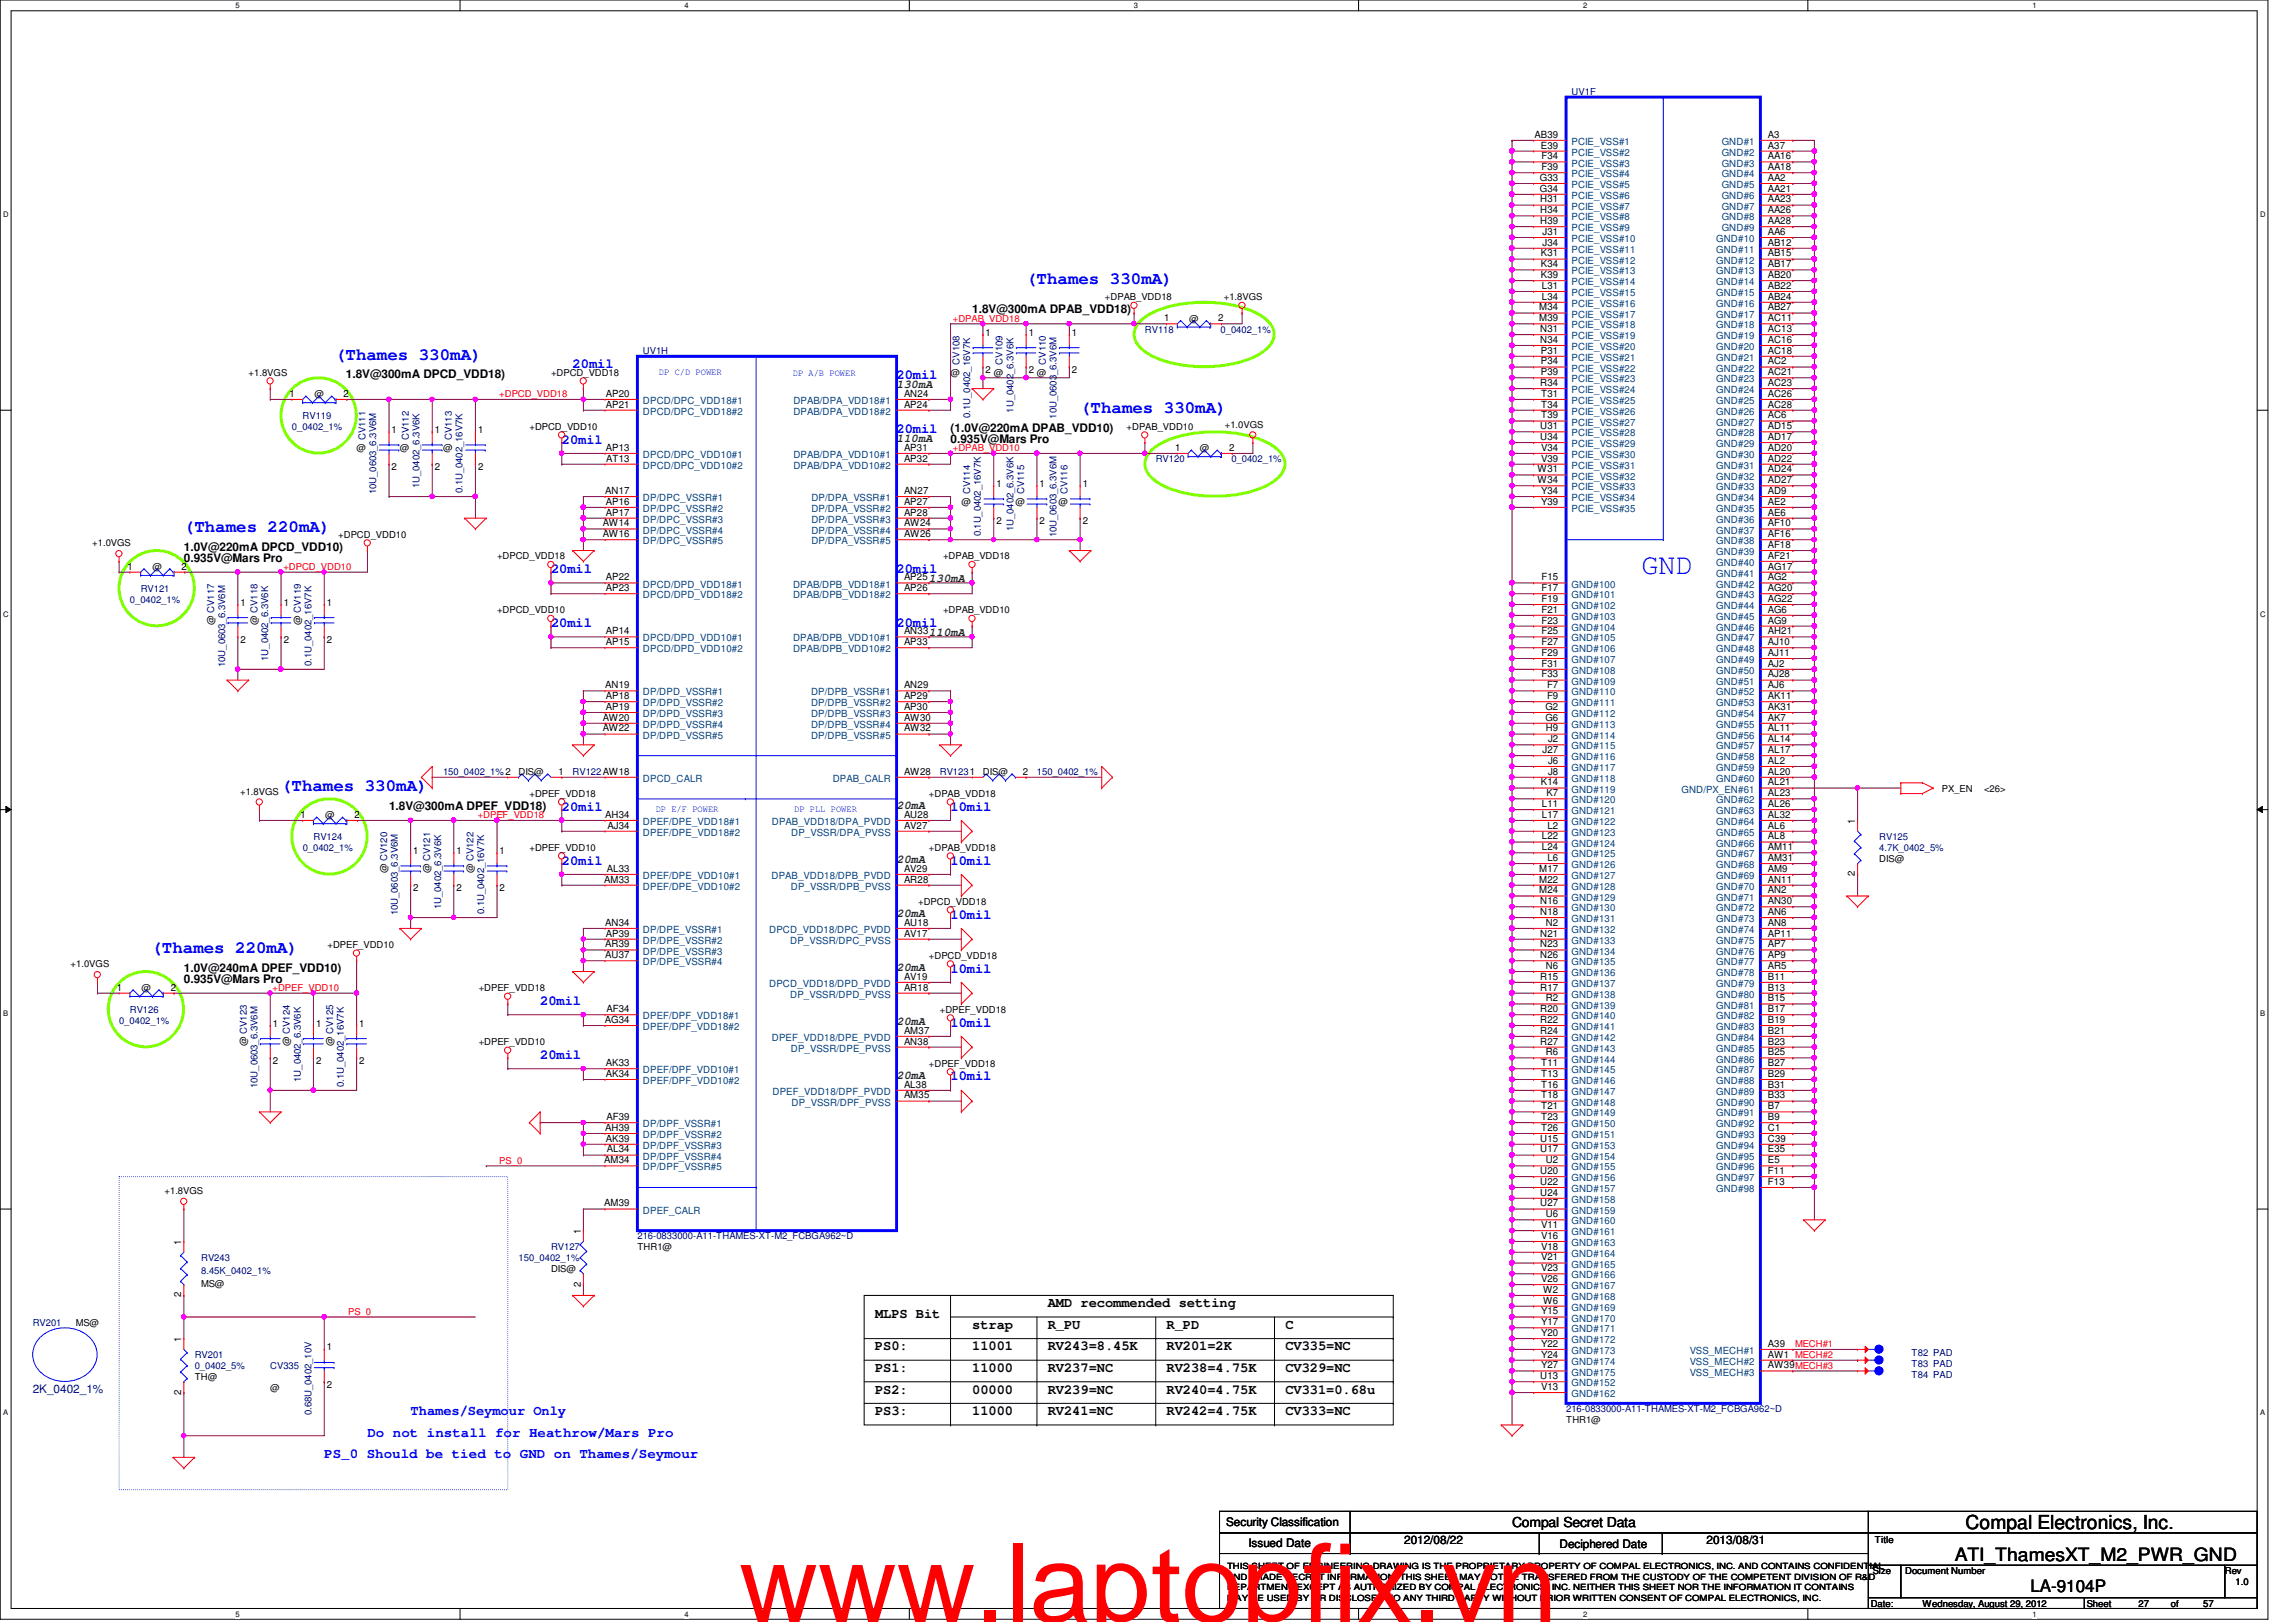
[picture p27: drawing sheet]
<svg xmlns="http://www.w3.org/2000/svg" width="297mm" height="210mm" viewBox="0 0 297 210" stroke-linecap="round" stroke-linejoin="round" font-family="sans-serif">
<defs><g id="words">
<text font-size="14.1" fill="#f00" x="95.6" y="209.9">www.laptopfix.vn</text>
<text font-size="3.8" fill="#00f" x="212.4" y="74.3">GND</text>
<text font-size="2.5" x="254.3" y="197.8">Compal Electronics, Inc.</text>
<text font-size="2.4" x="252.9" y="202">ATI_ThamesXT_M2_PWR_GND</text>
<g font-size="2.2" fill="#00f">
<text x="132.8" y="36.7">(Thames 330mA)</text>
<text x="43.3" y="46.5">(Thames 330mA)</text>
<text x="139.7" y="53.5">(Thames 330mA)</text>
<text x="23.8" y="68.9">(Thames 220mA)</text>
<text x="36.4" y="102.4">(Thames 330mA)</text>
<text x="19.6" y="123.4">(Thames 220mA)</text>
</g>
<text font-size="2.2" x="262.7" y="206">LA-9104P</text>
<g font-size="1.8" fill="#00f">
<text x="74.1" y="47.6">20mil</text>
<text x="116" y="49">20mil</text>
<text x="72.7" y="57.4">20mil</text>
<text x="116" y="56">20mil</text>
<text x="71.3" y="74.2">20mil</text>
<text x="116" y="74.2">20mil</text>
<text x="71.3" y="81.2">20mil</text>
<text x="116" y="81.2">20mil</text>
<text x="72.7" y="104.9">20mil</text>
<text x="123" y="104.9">10mil</text>
<text x="72.7" y="111.9">20mil</text>
<text x="123" y="111.9">10mil</text>
<text x="123" y="118.9">10mil</text>
<text x="123" y="125.9">10mil</text>
<text x="69.9" y="130">20mil</text>
<text x="69.9" y="137">20mil</text>
<text x="123" y="132.8">10mil</text>
<text x="123" y="139.8">10mil</text>
<text x="47.5" y="185.9">Do not install for Heathrow/Mars Pro</text>
<text x="53.1" y="183.1">Thames/Seymour Only</text>
<text x="41.9" y="188.7">PS_0 Should be tied to GND on Thames/Seymour</text>
</g>
<g font-size="1.8">
<text x="113.2" y="170.6">MLPS Bit</text>
<text x="125.8" y="172">strap</text>
<text x="135.6" y="169.2">AMD recommended setting</text>
<text x="135.6" y="172">R_PU</text>
<text x="150.9" y="172">R_PD</text>
<text x="166.3" y="172">C</text>
<text x="113.2" y="174.8">PS0:</text>
<text x="113.2" y="177.5">PS1:</text>
<text x="125.8" y="174.8">11001</text>
<text x="125.8" y="177.5">11000</text>
<text x="135.6" y="174.8">RV243=8.45K</text>
<text x="135.6" y="177.5">RV237=NC</text>
<text x="150.9" y="174.8">RV201=2K</text>
<text x="150.9" y="177.5">RV238=4.75K</text>
<text x="166.3" y="177.5">CV329=NC</text>
<text x="166.3" y="174.8">CV335=NC</text>
<text x="113.2" y="180.3">PS2:</text>
<text x="113.2" y="183.1">PS3:</text>
<text x="125.8" y="180.3">00000</text>
<text x="125.8" y="183.1">11000</text>
<text x="135.6" y="180.3">RV239=NC</text>
<text x="135.6" y="183.1">RV241=NC</text>
<text x="150.9" y="180.3">RV240=4.75K</text>
<text x="150.9" y="183.1">RV242=4.75K</text>
<text x="166.3" y="180.3">CV331=0.68u</text>
<text x="166.3" y="183.1">CV333=NC</text>
<text x="195.6" y="197.6">Compal Secret Data</text>
</g>
<g font-size="1.5">
<text x="125.8" y="40.6">1.8V@300mA DPAB_VDD18)</text>
<text x="44.7" y="48.9">1.8V@300mA DPCD_VDD18)</text>
<text x="123" y="55.9">(1.0V@220mA DPAB_VDD10)</text>
<text x="123" y="57.3">0.935V@Mars Pro</text>
<text x="23.8" y="71.3">1.0V@220mA DPCD_VDD10)</text>
<text x="23.8" y="72.7">0.935V@Mars Pro</text>
<text x="50.3" y="104.8">1.8V@300mA DPEF_VDD18)</text>
<text x="23.8" y="125.8">1.0V@240mA DPEF_VDD10)</text>
<text x="23.8" y="127.2">0.935V@Mars Pro</text>
<text x="158.6" y="197.5">Security Classification</text>
<text x="161.5" y="200.2">Issued Date</text>
<text x="181.6" y="199.8">2012/08/22</text>
<text x="201.8" y="200.3">Deciphered Date</text>
<text x="220.8" y="199.8">2013/08/31</text>
</g>
<g font-size="1.5" fill="#008000">
<text x="116" y="50.2">130mA</text>
<text x="116" y="57.1">110mA</text>
<text x="120.2" y="75.3">130mA</text>
<text x="120.2" y="82.3">110mA</text>
<text x="116" y="104.6">20mA</text>
<text x="116" y="111.6">20mA</text>
<text x="116" y="118.6">20mA</text>
<text x="116" y="125.6">20mA</text>
<text x="116" y="132.6">20mA</text>
<text x="116" y="139.6">20mA</text>
</g>
<text font-size="1.5" fill="#000080" x="4.2" y="180.2">2K_0402_1%</text>
<g font-size="1.3">
<text x="198.5" y="17.8">AB39</text>
<text x="228.7" y="17.8">A3</text>
<text x="199.2" y="23.4">G33</text>
<text x="199.3" y="19.2">E39</text>
<text x="199.4" y="20.6">F34</text>
<text x="199.4" y="22">F39</text>
<text x="228.7" y="19.2">A37</text>
<text x="228.7" y="20.6">AA16</text>
<text x="228.7" y="22">AA18</text>
<text x="228.7" y="23.4">AA2</text>
<text x="199.2" y="24.8">G34</text>
<text x="199.3" y="26.2">H31</text>
<text x="199.3" y="27.6">H34</text>
<text x="199.3" y="29">H39</text>
<text x="228.7" y="24.8">AA21</text>
<text x="228.7" y="26.2">AA23</text>
<text x="228.7" y="27.6">AA26</text>
<text x="228.7" y="29">AA28</text>
<text x="199.3" y="33.2">K31</text>
<text x="199.3" y="34.6">K34</text>
<text x="199.3" y="36">K39</text>
<text x="199.5" y="30.4">J31</text>
<text x="199.5" y="31.8">J34</text>
<text x="228.7" y="30.4">AA6</text>
<text x="228.7" y="31.8">AB12</text>
<text x="228.7" y="33.2">AB15</text>
<text x="228.7" y="34.6">AB17</text>
<text x="228.7" y="36">AB20</text>
<text x="150.6" y="41.6">1</text>
<text x="157.6" y="41.6">2</text>
<text x="199.1" y="40.2">M34</text>
<text x="199.1" y="41.6">M39</text>
<text x="199.5" y="37.4">L31</text>
<text x="199.5" y="38.8">L34</text>
<text x="228.7" y="37.4">AB22</text>
<text x="228.7" y="38.8">AB24</text>
<text x="228.7" y="40.2">AB27</text>
<text x="228.7" y="41.6">AC11</text>
<text x="127.5" y="43.4">1</text>
<text x="133.1" y="43.4">1</text>
<text x="138.7" y="43.4">1</text>
<text x="199.3" y="43">N31</text>
<text x="199.3" y="44.4">N34</text>
<text x="199.3" y="45.8">P31</text>
<text x="199.3" y="47.2">P34</text>
<text x="228.7" y="43">AC13</text>
<text x="228.7" y="44.4">AC16</text>
<text x="228.7" y="45.8">AC18</text>
<text x="228.7" y="47.2">AC2</text>
<text x="37.5" y="51.4">1</text>
<text x="44.4" y="51.4">2</text>
<text x="78.4" y="51.4">AP20</text>
<text x="78.4" y="52.7">AP21</text>
<text x="117" y="51.4">AN24</text>
<text x="117" y="52.7">AP24</text>
<text x="127.5" y="48.3">2</text>
<text x="133.1" y="48.3">2</text>
<text x="138.7" y="48.3">2</text>
<text x="199.3" y="50">R34</text>
<text x="199.3" y="48.6">P39</text>
<text x="199.4" y="51.4">T31</text>
<text x="199.4" y="52.7">T34</text>
<text x="228.7" y="48.6">AC21</text>
<text x="228.7" y="50">AC23</text>
<text x="228.7" y="51.4">AC26</text>
<text x="228.7" y="52.7">AC28</text>
<text x="50.7" y="56">1</text>
<text x="56.3" y="56">1</text>
<text x="61.8" y="56">1</text>
<text x="78.4" y="58.3">AP13</text>
<text x="78.4" y="59.7">AT13</text>
<text x="117" y="58.3">AP31</text>
<text x="117" y="59.7">AP32</text>
<text x="152" y="58.3">1</text>
<text x="159" y="58.3">2</text>
<text x="199.3" y="55.5">U31</text>
<text x="199.3" y="56.9">U34</text>
<text x="199.4" y="54.1">T39</text>
<text x="199.4" y="58.3">V34</text>
<text x="199.4" y="59.7">V39</text>
<text x="228.7" y="54.1">AC6</text>
<text x="228.7" y="55.5">AD15</text>
<text x="228.7" y="56.9">AD17</text>
<text x="228.7" y="58.3">AD20</text>
<text x="228.7" y="59.7">AD22</text>
<text x="50.7" y="60.8">2</text>
<text x="56.3" y="60.8">2</text>
<text x="61.8" y="60.8">2</text>
<text x="78.3" y="63.9">AN17</text>
<text x="78.4" y="65.3">AP16</text>
<text x="117" y="63.9">AN27</text>
<text x="117" y="65.3">AP27</text>
<text x="128.9" y="63">1</text>
<text x="134.5" y="63">1</text>
<text x="140.1" y="63">1</text>
<text x="198.9" y="61.1">W31</text>
<text x="198.9" y="62.5">W34</text>
<text x="199.4" y="63.9">Y34</text>
<text x="199.4" y="65.3">Y39</text>
<text x="228.7" y="61.1">AD24</text>
<text x="228.7" y="62.5">AD27</text>
<text x="228.7" y="63.9">AD9</text>
<text x="228.7" y="65.3">AE2</text>
<text x="78" y="68.1">AW14</text>
<text x="78" y="69.5">AW16</text>
<text x="78.4" y="66.7">AP17</text>
<text x="117" y="66.7">AP28</text>
<text x="117" y="68.1">AW24</text>
<text x="117" y="69.5">AW26</text>
<text x="128.9" y="67.8">2</text>
<text x="134.5" y="67.8">2</text>
<text x="140.1" y="67.8">2</text>
<text x="228.7" y="66.7">AE6</text>
<text x="228.7" y="68.1">AF10</text>
<text x="228.7" y="69.5">AF16</text>
<text x="228.7" y="70.9">AF18</text>
<text x="16.5" y="73.7">1</text>
<text x="23.5" y="73.7">2</text>
<text x="78.4" y="75.1">AP22</text>
<text x="78.4" y="76.5">AP23</text>
<text x="117" y="75.1">AP25</text>
<text x="117" y="76.5">AP26</text>
<text x="199.4" y="75.1">F15</text>
<text x="199.4" y="76.5">F17</text>
<text x="199.4" y="77.9">F19</text>
<text x="228.7" y="72.3">AF21</text>
<text x="228.7" y="73.7">AG17</text>
<text x="228.7" y="75.1">AG2</text>
<text x="228.7" y="76.5">AG20</text>
<text x="228.7" y="77.9">AG22</text>
<text x="31.1" y="78.4">1</text>
<text x="31.1" y="83.2">2</text>
<text x="36.7" y="78.4">1</text>
<text x="36.7" y="83.2">2</text>
<text x="42.3" y="78.4">1</text>
<text x="42.3" y="83.2">2</text>
<text x="78.4" y="82.1">AP14</text>
<text x="78.4" y="83.5">AP15</text>
<text x="117" y="82.1">AN33</text>
<text x="117" y="83.5">AP33</text>
<text x="199.4" y="79.3">F21</text>
<text x="199.4" y="80.7">F23</text>
<text x="199.4" y="82.1">F25</text>
<text x="199.4" y="83.5">F27</text>
<text x="228.7" y="79.3">AG6</text>
<text x="228.7" y="80.7">AG9</text>
<text x="228.7" y="82.1">AH21</text>
<text x="228.7" y="83.5">AJ10</text>
<text x="78.3" y="89.1">AN19</text>
<text x="117" y="89.1">AN29</text>
<text x="199.4" y="84.9">F29</text>
<text x="199.4" y="86.3">F31</text>
<text x="199.4" y="87.7">F33</text>
<text x="200.1" y="89.1">F7</text>
<text x="228.7" y="84.9">AJ11</text>
<text x="228.7" y="86.3">AJ2</text>
<text x="228.7" y="87.7">AJ28</text>
<text x="228.7" y="89.1">AJ6</text>
<text x="78" y="93.3">AW20</text>
<text x="78" y="94.7">AW22</text>
<text x="78.4" y="90.5">AP18</text>
<text x="78.4" y="91.9">AP19</text>
<text x="117" y="90.5">AP29</text>
<text x="117" y="91.9">AP30</text>
<text x="117" y="93.3">AW30</text>
<text x="117" y="94.7">AW32</text>
<text x="199.9" y="91.9">G2</text>
<text x="199.9" y="93.3">G6</text>
<text x="200" y="94.7">H9</text>
<text x="200.1" y="90.5">F9</text>
<text x="228.7" y="90.5">AK11</text>
<text x="228.7" y="91.9">AK31</text>
<text x="228.7" y="93.3">AK7</text>
<text x="228.7" y="94.7">AL11</text>
<text x="72.3" y="100.2">1</text>
<text x="117" y="100.2">AW28</text>
<text x="132.3" y="100.2">2</text>
<text x="199.3" y="101.6">K14</text>
<text x="199.5" y="97.5">J27</text>
<text x="200.3" y="96.1">J2</text>
<text x="200.3" y="98.8">J6</text>
<text x="200.3" y="100.2">J8</text>
<text x="228.7" y="96.1">AL14</text>
<text x="228.7" y="97.5">AL17</text>
<text x="228.7" y="98.8">AL2</text>
<text x="228.7" y="100.2">AL20</text>
<text x="228.7" y="101.6">AL21</text>
<text x="38.9" y="105.8">1</text>
<text x="45.8" y="105.8">2</text>
<text x="78.3" y="105.8">AH34</text>
<text x="78.6" y="107.2">AJ34</text>
<text x="117" y="105.8">AU28</text>
<text x="117" y="107.2">AV27</text>
<text x="199.5" y="104.4">L11</text>
<text x="199.5" y="105.8">L17</text>
<text x="200.1" y="103">K7</text>
<text x="200.2" y="107.2">L2</text>
<text x="228.7" y="103">AL23</text>
<text x="228.7" y="104.4">AL26</text>
<text x="228.7" y="105.8">AL32</text>
<text x="228.7" y="107.2">AL6</text>
<text x="240" y="106.6" transform="rotate(-90 240 106.6)">1</text>
<text x="53.5" y="110.5">1</text>
<text x="59.1" y="110.5">1</text>
<text x="64.6" y="110.5">1</text>
<text x="78.5" y="112.8">AL33</text>
<text x="117" y="112.8">AV29</text>
<text x="199.1" y="112.8">M17</text>
<text x="199.5" y="108.6">L22</text>
<text x="199.5" y="110">L24</text>
<text x="200.2" y="111.4">L6</text>
<text x="228.7" y="108.6">AL8</text>
<text x="228.7" y="110">AM11</text>
<text x="228.7" y="111.4">AM31</text>
<text x="228.7" y="112.8">AM9</text>
<text x="240" y="113.4" transform="rotate(-90 240 113.4)">2</text>
<text x="53.5" y="115.3">2</text>
<text x="59.1" y="115.3">2</text>
<text x="64.6" y="115.3">2</text>
<text x="78.2" y="114.2">AM33</text>
<text x="78.3" y="119.8">AN34</text>
<text x="117" y="114.2">AR28</text>
<text x="117" y="119.8">AU18</text>
<text x="199.1" y="114.2">M22</text>
<text x="199.1" y="115.6">M24</text>
<text x="199.3" y="117">N16</text>
<text x="199.3" y="118.4">N18</text>
<text x="200" y="119.8">N2</text>
<text x="228.7" y="114.2">AN11</text>
<text x="228.7" y="115.6">AN2</text>
<text x="228.7" y="117">AN30</text>
<text x="228.7" y="118.4">AN6</text>
<text x="228.7" y="119.8">AN8</text>
<text x="78.3" y="122.6">AR39</text>
<text x="78.3" y="124">AU37</text>
<text x="78.4" y="121.2">AP39</text>
<text x="117" y="121.2">AV17</text>
<text x="199.3" y="121.2">N21</text>
<text x="199.3" y="122.6">N23</text>
<text x="199.3" y="124">N26</text>
<text x="200" y="125.4">N6</text>
<text x="228.7" y="121.2">AP11</text>
<text x="228.7" y="122.6">AP7</text>
<text x="228.7" y="124">AP9</text>
<text x="228.7" y="125.4">AR5</text>
<text x="15.1" y="128.2">1</text>
<text x="22.1" y="128.2">2</text>
<text x="78.5" y="131">AF34</text>
<text x="117" y="126.8">AV19</text>
<text x="117" y="128.2">AR18</text>
<text x="199.3" y="126.8">R15</text>
<text x="199.3" y="128.2">R17</text>
<text x="199.3" y="131">R20</text>
<text x="200" y="129.6">R2</text>
<text x="228.7" y="126.8">B11</text>
<text x="228.7" y="128.2">B13</text>
<text x="228.7" y="129.6">B15</text>
<text x="228.7" y="131">B17</text>
<text x="35.3" y="132.8">1</text>
<text x="35.3" y="137.7">2</text>
<text x="40.9" y="132.8">1</text>
<text x="40.9" y="137.7">2</text>
<text x="46.5" y="132.8">1</text>
<text x="46.5" y="137.7">2</text>
<text x="78.3" y="132.4">AG34</text>
<text x="78.4" y="138">AK33</text>
<text x="117" y="133.8">AM37</text>
<text x="117" y="135.2">AN38</text>
<text x="199.3" y="132.4">R22</text>
<text x="199.3" y="133.8">R24</text>
<text x="199.3" y="135.2">R27</text>
<text x="199.4" y="138">T11</text>
<text x="200" y="136.6">R6</text>
<text x="228.7" y="132.4">B19</text>
<text x="228.7" y="133.8">B21</text>
<text x="228.7" y="135.2">B23</text>
<text x="228.7" y="136.6">B25</text>
<text x="228.7" y="138">B27</text>
<text x="78.4" y="139.4">AK34</text>
<text x="117" y="140.8">AL38</text>
<text x="117" y="142.2">AM35</text>
<text x="199.4" y="139.4">T13</text>
<text x="199.4" y="140.8">T16</text>
<text x="199.4" y="142.2">T18</text>
<text x="199.4" y="143.6">T21</text>
<text x="228.7" y="139.4">B29</text>
<text x="228.7" y="140.8">B31</text>
<text x="228.7" y="142.2">B33</text>
<text x="228.7" y="143.6">B7</text>
<text x="78.3" y="146.3">AH39</text>
<text x="78.4" y="147.7">AK39</text>
<text x="78.5" y="144.9">AF39</text>
<text x="78.5" y="149.1">AL34</text>
<text x="199.3" y="147.7">U15</text>
<text x="199.3" y="149.1">U17</text>
<text x="199.4" y="144.9">T23</text>
<text x="199.4" y="146.3">T26</text>
<text x="228.7" y="144.9">B9</text>
<text x="228.7" y="146.3">C1</text>
<text x="228.7" y="147.7">C39</text>
<text x="228.7" y="149.1">E35</text>
<text x="78.2" y="150.5">AM34</text>
<text x="199.3" y="151.9">U20</text>
<text x="199.3" y="153.3">U22</text>
<text x="199.3" y="154.7">U24</text>
<text x="200" y="150.5">U2</text>
<text x="228.7" y="153.3">F13</text>
<text x="228.7" y="150.5">E5</text>
<text x="228.7" y="151.9">F11</text>
<text x="23.4" y="161.1" transform="rotate(-90 23.4 161.1)">1</text>
<text x="75.1" y="159.7" transform="rotate(-90 75.1 159.7)">1</text>
<text x="78.2" y="156.1">AM39</text>
<text x="199.3" y="156.1">U27</text>
<text x="199.4" y="158.9">V11</text>
<text x="199.4" y="160.3">V16</text>
<text x="199.4" y="161.7">V18</text>
<text x="200" y="157.5">U6</text>
<text x="23.4" y="167.9" transform="rotate(-90 23.4 167.9)">2</text>
<text x="75.1" y="166.5" transform="rotate(-90 75.1 166.5)">2</text>
<text x="199.4" y="163.1">V21</text>
<text x="199.4" y="164.5">V23</text>
<text x="199.4" y="165.9">V26</text>
<text x="199.6" y="167.3">W2</text>
<text x="23.4" y="173.7" transform="rotate(-90 23.4 173.7)">1</text>
<text x="199.4" y="170.1">Y15</text>
<text x="199.4" y="171.5">Y17</text>
<text x="199.4" y="172.9">Y20</text>
<text x="199.6" y="168.7">W6</text>
<text x="42.3" y="174.8">1</text>
<text x="42.3" y="179.6">2</text>
<text x="199.3" y="178.5">U13</text>
<text x="199.4" y="174.3">Y22</text>
<text x="199.4" y="175.7">Y24</text>
<text x="199.4" y="177.1">Y27</text>
<text x="199.4" y="179.9">V13</text>
<text x="228.7" y="174.3">A39</text>
<text x="228.7" y="175.7">AW1 MECH#2</text>
<text x="228.7" y="177.1">AW39MECH#3</text>
<text x="23.4" y="180.5" transform="rotate(-90 23.4 180.5)">2</text>
</g>
<g font-size="1.3" fill="#004080">
<text x="203.3" y="18.8">PCIE_VSS#1</text>
<text x="203.3" y="20.2">PCIE_VSS#2</text>
<text x="203.3" y="21.5">PCIE_VSS#3</text>
<text x="203.3" y="22.9">PCIE_VSS#4</text>
<text x="222.8" y="18.8">GND#1</text>
<text x="222.8" y="20.2">GND#2</text>
<text x="222.8" y="21.5">GND#3</text>
<text x="222.8" y="22.9">GND#4</text>
<text x="203.3" y="24.3">PCIE_VSS#5</text>
<text x="203.3" y="25.7">PCIE_VSS#6</text>
<text x="203.3" y="27.1">PCIE_VSS#7</text>
<text x="203.3" y="28.5">PCIE_VSS#8</text>
<text x="203.3" y="29.9">PCIE_VSS#9</text>
<text x="222.8" y="24.3">GND#5</text>
<text x="222.8" y="25.7">GND#6</text>
<text x="222.8" y="27.1">GND#7</text>
<text x="222.8" y="28.5">GND#8</text>
<text x="222.8" y="29.9">GND#9</text>
<text x="203.3" y="31.3">PCIE_VSS#10</text>
<text x="203.3" y="32.7">PCIE_VSS#11</text>
<text x="203.3" y="34.1">PCIE_VSS#12</text>
<text x="203.3" y="35.5">PCIE_VSS#13</text>
<text x="222" y="31.3">GND#10</text>
<text x="222" y="32.7">GND#11</text>
<text x="222" y="34.1">GND#12</text>
<text x="222" y="35.5">GND#13</text>
<text x="203.3" y="36.9">PCIE_VSS#14</text>
<text x="203.3" y="38.3">PCIE_VSS#15</text>
<text x="203.3" y="39.7">PCIE_VSS#16</text>
<text x="203.3" y="41.1">PCIE_VSS#17</text>
<text x="222" y="36.9">GND#14</text>
<text x="222" y="38.3">GND#15</text>
<text x="222" y="39.7">GND#16</text>
<text x="222" y="41.1">GND#17</text>
<text x="203.3" y="42.5">PCIE_VSS#18</text>
<text x="203.3" y="43.9">PCIE_VSS#19</text>
<text x="203.3" y="45.3">PCIE_VSS#20</text>
<text x="203.3" y="46.7">PCIE_VSS#21</text>
<text x="222" y="42.5">GND#18</text>
<text x="222" y="43.9">GND#19</text>
<text x="222" y="45.3">GND#20</text>
<text x="222" y="46.7">GND#21</text>
<text x="83.2" y="52.3">DPCD/DPC_VDD18#1</text>
<text x="83.2" y="53.7">DPCD/DPC_VDD18#2</text>
<text x="102.7" y="52.3">DPAB/DPA_VDD18#1</text>
<text x="102.7" y="53.7">DPAB/DPA_VDD18#2</text>
<text x="203.3" y="48.1">PCIE_VSS#22</text>
<text x="203.3" y="49.5">PCIE_VSS#23</text>
<text x="203.3" y="50.9">PCIE_VSS#24</text>
<text x="203.3" y="52.3">PCIE_VSS#25</text>
<text x="203.3" y="53.7">PCIE_VSS#26</text>
<text x="222" y="48.1">GND#22</text>
<text x="222" y="49.5">GND#23</text>
<text x="222" y="50.9">GND#24</text>
<text x="222" y="52.3">GND#25</text>
<text x="222" y="53.7">GND#26</text>
<text x="83.2" y="59.3">DPCD/DPC_VDD10#1</text>
<text x="102.7" y="59.3">DPAB/DPA_VDD10#1</text>
<text x="203.3" y="55.1">PCIE_VSS#27</text>
<text x="203.3" y="56.5">PCIE_VSS#28</text>
<text x="203.3" y="57.9">PCIE_VSS#29</text>
<text x="203.3" y="59.3">PCIE_VSS#30</text>
<text x="222" y="55.1">GND#27</text>
<text x="222" y="56.5">GND#28</text>
<text x="222" y="57.9">GND#29</text>
<text x="222" y="59.3">GND#30</text>
<text x="83.2" y="60.7">DPCD/DPC_VDD10#2</text>
<text x="83.2" y="64.9">DP/DPC_VSSR#1</text>
<text x="102.7" y="60.7">DPAB/DPA_VDD10#2</text>
<text x="105" y="64.9">DP/DPA_VSSR#1</text>
<text x="203.3" y="60.7">PCIE_VSS#31</text>
<text x="203.3" y="62.1">PCIE_VSS#32</text>
<text x="203.3" y="63.5">PCIE_VSS#33</text>
<text x="203.3" y="64.9">PCIE_VSS#34</text>
<text x="222" y="60.7">GND#31</text>
<text x="222" y="62.1">GND#32</text>
<text x="222" y="63.5">GND#33</text>
<text x="222" y="64.9">GND#34</text>
<text x="83.2" y="66.3">DP/DPC_VSSR#2</text>
<text x="83.2" y="67.6">DP/DPC_VSSR#3</text>
<text x="83.2" y="69">DP/DPC_VSSR#4</text>
<text x="83.2" y="70.4">DP/DPC_VSSR#5</text>
<text x="105" y="66.3">DP/DPA_VSSR#2</text>
<text x="105" y="67.6">DP/DPA_VSSR#3</text>
<text x="105" y="69">DP/DPA_VSSR#4</text>
<text x="105" y="70.4">DP/DPA_VSSR#5</text>
<text x="203.3" y="66.3">PCIE_VSS#35</text>
<text x="222" y="66.3">GND#35</text>
<text x="222" y="67.6">GND#36</text>
<text x="222" y="69">GND#37</text>
<text x="222" y="70.4">GND#38</text>
<text x="222" y="71.8">GND#39</text>
<text x="83.2" y="76">DPCD/DPD_VDD18#1</text>
<text x="83.2" y="77.4">DPCD/DPD_VDD18#2</text>
<text x="102.6" y="76">DPAB/DPB_VDD18#1</text>
<text x="102.6" y="77.4">DPAB/DPB_VDD18#2</text>
<text x="203.3" y="76">GND#100</text>
<text x="203.3" y="77.4">GND#101</text>
<text x="222" y="73.2">GND#40</text>
<text x="222" y="74.6">GND#41</text>
<text x="222" y="76">GND#42</text>
<text x="222" y="77.4">GND#43</text>
<text x="83.2" y="83">DPCD/DPD_VDD10#1</text>
<text x="102.6" y="83">DPAB/DPB_VDD10#1</text>
<text x="203.3" y="78.8">GND#102</text>
<text x="203.3" y="80.2">GND#103</text>
<text x="203.3" y="81.6">GND#104</text>
<text x="203.3" y="83">GND#105</text>
<text x="222" y="78.8">GND#44</text>
<text x="222" y="80.2">GND#45</text>
<text x="222" y="81.6">GND#46</text>
<text x="222" y="83">GND#47</text>
<text x="83.2" y="84.4">DPCD/DPD_VDD10#2</text>
<text x="102.6" y="84.4">DPAB/DPB_VDD10#2</text>
<text x="203.3" y="84.4">GND#106</text>
<text x="203.3" y="85.8">GND#107</text>
<text x="203.3" y="87.2">GND#108</text>
<text x="203.3" y="88.6">GND#109</text>
<text x="222" y="84.4">GND#48</text>
<text x="222" y="85.8">GND#49</text>
<text x="222" y="87.2">GND#50</text>
<text x="222" y="88.6">GND#51</text>
<text x="83.2" y="90">DP/DPD_VSSR#1</text>
<text x="83.2" y="91.4">DP/DPD_VSSR#2</text>
<text x="83.2" y="92.8">DP/DPD_VSSR#3</text>
<text x="83.2" y="94.2">DP/DPD_VSSR#4</text>
<text x="83.2" y="95.6">DP/DPD_VSSR#5</text>
<text x="104.9" y="90">DP/DPB_VSSR#1</text>
<text x="104.9" y="91.4">DP/DPB_VSSR#2</text>
<text x="104.9" y="92.8">DP/DPB_VSSR#3</text>
<text x="104.9" y="94.2">DP/DPB_VSSR#4</text>
<text x="104.9" y="95.6">DP/DPB_VSSR#5</text>
<text x="203.3" y="90">GND#110</text>
<text x="203.3" y="91.4">GND#111</text>
<text x="203.3" y="92.8">GND#112</text>
<text x="203.3" y="94.2">GND#113</text>
<text x="203.3" y="95.6">GND#114</text>
<text x="222" y="90">GND#52</text>
<text x="222" y="91.4">GND#53</text>
<text x="222" y="92.8">GND#54</text>
<text x="222" y="94.2">GND#55</text>
<text x="222" y="95.6">GND#56</text>
<text x="83.2" y="101.2">DPCD_CALR</text>
<text x="107.7" y="101.2">DPAB_CALR</text>
<text x="203.3" y="97">GND#115</text>
<text x="203.3" y="98.4">GND#116</text>
<text x="203.3" y="99.8">GND#117</text>
<text x="203.3" y="101.2">GND#118</text>
<text x="222" y="97">GND#57</text>
<text x="222" y="98.4">GND#58</text>
<text x="222" y="99.8">GND#59</text>
<text x="222" y="101.2">GND#60</text>
<text x="83.2" y="106.8">DPEF/DPE_VDD18#1</text>
<text x="99.9" y="106.8">DPAB_VDD18/DPA_PVDD</text>
<text x="203.3" y="102.6">GND#119</text>
<text x="203.3" y="104">GND#120</text>
<text x="203.3" y="105.4">GND#121</text>
<text x="203.3" y="106.8">GND#122</text>
<text x="217.5" y="102.6">GND/PX_EN#61</text>
<text x="222" y="104">GND#62</text>
<text x="222" y="105.4">GND#63</text>
<text x="222" y="106.8">GND#64</text>
<text x="83.2" y="113.7">DPEF/DPE_VDD10#1</text>
<text x="83.2" y="108.2">DPEF/DPE_VDD18#2</text>
<text x="99.8" y="113.7">DPAB_VDD18/DPB_PVDD</text>
<text x="102.4" y="108.2">DP_VSSR/DPA_PVSS</text>
<text x="203.3" y="108.2">GND#123</text>
<text x="203.3" y="109.6">GND#124</text>
<text x="203.3" y="111">GND#125</text>
<text x="203.3" y="112.4">GND#126</text>
<text x="203.3" y="113.7">GND#127</text>
<text x="222" y="108.2">GND#65</text>
<text x="222" y="109.6">GND#66</text>
<text x="222" y="111">GND#67</text>
<text x="222" y="112.4">GND#68</text>
<text x="222" y="113.7">GND#69</text>
<text x="83.2" y="115.1">DPEF/DPE_VDD10#2</text>
<text x="102.3" y="115.1">DP_VSSR/DPB_PVSS</text>
<text x="203.3" y="115.1">GND#128</text>
<text x="203.3" y="116.5">GND#129</text>
<text x="203.3" y="117.9">GND#130</text>
<text x="203.3" y="119.3">GND#131</text>
<text x="222" y="115.1">GND#70</text>
<text x="222" y="116.5">GND#71</text>
<text x="222" y="117.9">GND#72</text>
<text x="222" y="119.3">GND#73</text>
<text x="83.2" y="120.7">DP/DPE_VSSR#1</text>
<text x="83.2" y="122.1">DP/DPE_VSSR#2</text>
<text x="83.2" y="123.5">DP/DPE_VSSR#3</text>
<text x="83.2" y="124.9">DP/DPE_VSSR#4</text>
<text x="99.5" y="120.7">DPCD_VDD18/DPC_PVDD</text>
<text x="102.2" y="122.1">DP_VSSR/DPC_PVSS</text>
<text x="203.3" y="120.7">GND#132</text>
<text x="203.3" y="122.1">GND#133</text>
<text x="203.3" y="123.5">GND#134</text>
<text x="203.3" y="124.9">GND#135</text>
<text x="222" y="120.7">GND#74</text>
<text x="222" y="122.1">GND#75</text>
<text x="222" y="123.5">GND#76</text>
<text x="222" y="124.9">GND#77</text>
<text x="83.2" y="131.9">DPEF/DPF_VDD18#1</text>
<text x="99.5" y="127.7">DPCD_VDD18/DPD_PVDD</text>
<text x="102.2" y="129.1">DP_VSSR/DPD_PVSS</text>
<text x="203.3" y="126.3">GND#136</text>
<text x="203.3" y="127.7">GND#137</text>
<text x="203.3" y="129.1">GND#138</text>
<text x="203.3" y="130.5">GND#139</text>
<text x="203.3" y="131.9">GND#140</text>
<text x="222" y="126.3">GND#78</text>
<text x="222" y="127.7">GND#79</text>
<text x="222" y="129.1">GND#80</text>
<text x="222" y="130.5">GND#81</text>
<text x="222" y="131.9">GND#82</text>
<text x="83.2" y="133.3">DPEF/DPF_VDD18#2</text>
<text x="99.9" y="134.7">DPEF_VDD18/DPE_PVDD</text>
<text x="102.3" y="136.1">DP_VSSR/DPE_PVSS</text>
<text x="203.3" y="133.3">GND#141</text>
<text x="203.3" y="134.7">GND#142</text>
<text x="203.3" y="136.1">GND#143</text>
<text x="203.3" y="137.5">GND#144</text>
<text x="222" y="133.3">GND#83</text>
<text x="222" y="134.7">GND#84</text>
<text x="222" y="136.1">GND#85</text>
<text x="222" y="137.5">GND#86</text>
<text x="83.2" y="138.9">DPEF/DPF_VDD10#1</text>
<text x="83.2" y="140.3">DPEF/DPF_VDD10#2</text>
<text x="99.9" y="141.7">DPEF_VDD18/DPF_PVDD</text>
<text x="102.4" y="143.1">DP_VSSR/DPF_PVSS</text>
<text x="203.3" y="138.9">GND#145</text>
<text x="203.3" y="140.3">GND#146</text>
<text x="203.3" y="141.7">GND#147</text>
<text x="203.3" y="143.1">GND#148</text>
<text x="222" y="138.9">GND#87</text>
<text x="222" y="140.3">GND#88</text>
<text x="222" y="141.7">GND#89</text>
<text x="222" y="143.1">GND#90</text>
<text x="83.2" y="145.9">DP/DPF_VSSR#1</text>
<text x="83.2" y="147.3">DP/DPF_VSSR#2</text>
<text x="83.2" y="148.7">DP/DPF_VSSR#3</text>
<text x="203.3" y="144.5">GND#149</text>
<text x="203.3" y="145.9">GND#150</text>
<text x="203.3" y="147.3">GND#151</text>
<text x="203.3" y="148.7">GND#153</text>
<text x="222" y="144.5">GND#91</text>
<text x="222" y="145.9">GND#92</text>
<text x="222" y="147.3">GND#93</text>
<text x="222" y="148.7">GND#94</text>
<text x="83.2" y="150.1">DP/DPF_VSSR#4</text>
<text x="83.2" y="151.5">DP/DPF_VSSR#5</text>
<text x="203.3" y="150.1">GND#154</text>
<text x="203.3" y="151.5">GND#155</text>
<text x="203.3" y="152.9">GND#156</text>
<text x="203.3" y="154.3">GND#157</text>
<text x="203.3" y="155.7">GND#158</text>
<text x="222" y="154.3">GND#98</text>
<text x="222" y="150.1">GND#95</text>
<text x="222" y="151.5">GND#96</text>
<text x="222" y="152.9">GND#97</text>
<text x="83.2" y="157.1">DPEF_CALR</text>
<text x="203.3" y="157.1">GND#159</text>
<text x="203.3" y="158.5">GND#160</text>
<text x="203.3" y="159.9">GND#161</text>
<text x="203.3" y="161.2">GND#163</text>
<text x="203.3" y="162.6">GND#164</text>
<text x="203.3" y="164">GND#165</text>
<text x="203.3" y="165.4">GND#166</text>
<text x="203.3" y="166.8">GND#167</text>
<text x="203.3" y="168.2">GND#168</text>
<text x="203.3" y="169.6">GND#169</text>
<text x="203.3" y="171">GND#170</text>
<text x="203.3" y="172.4">GND#171</text>
<text x="203.3" y="173.8">GND#172</text>
<text x="203.3" y="175.2">GND#173</text>
<text x="203.3" y="176.6">GND#174</text>
<text x="203.3" y="178">GND#175</text>
<text x="203.3" y="179.4">GND#152</text>
<text x="218.6" y="175.2">VSS_MECH#1</text>
<text x="218.6" y="176.6">VSS_MECH#2</text>
<text x="218.6" y="178">VSS_MECH#3</text>
<text x="203.3" y="180.8">GND#162</text>
</g>
<g font-size="1.2" fill="#000080">
<text x="203.3" y="12.3">UV1F</text>
<text x="83.2" y="45.8">UV1H</text>
<text x="124.1" y="47.2" transform="rotate(-90 124.1 47.2)">CV108</text>
<text x="129.7" y="47.2" transform="rotate(-90 129.7 47.2)">CV109</text>
<text x="135.3" y="47.2" transform="rotate(-90 135.3 47.2)">CV110</text>
<text x="148.1" y="43.1">RV118</text>
<text x="157.9" y="43.1">0_0402_1%</text>
<text x="131.1" y="53.4" transform="rotate(-90 131.1 53.4)">1U_0402_6.3V6K</text>
<text x="37.8" y="55.6">0_0402_1%</text>
<text x="39.2" y="54.2">RV119</text>
<text x="47.3" y="57" transform="rotate(-90 47.3 57)">CV111</text>
<text x="52.9" y="57" transform="rotate(-90 52.9 57)">CV112</text>
<text x="58.5" y="57" transform="rotate(-90 58.5 57)">CV113</text>
<text x="125.5" y="54.1" transform="rotate(-90 125.5 54.1)">0.1U_0402_16V7K</text>
<text x="136.7" y="54.2" transform="rotate(-90 136.7 54.2)">10U_0603_6.3V6M</text>
<text x="149.5" y="59.8">RV120</text>
<text x="159.3" y="59.8">0_0402_1%</text>
<text x="48.7" y="64" transform="rotate(-90 48.7 64)">10U_0603_6.3V6M</text>
<text x="54.3" y="63.2" transform="rotate(-90 54.3 63.2)">1U_0402_6.3V6K</text>
<text x="59.9" y="63.8" transform="rotate(-90 59.9 63.8)">0.1U_0402_16V7K</text>
<text x="125.5" y="64" transform="rotate(-90 125.5 64)">CV114</text>
<text x="132.5" y="64" transform="rotate(-90 132.5 64)">CV115</text>
<text x="138.1" y="64" transform="rotate(-90 138.1 64)">CV116</text>
<text x="126.9" y="69.4" transform="rotate(-90 126.9 69.4)">0.1U_0402_16V7K</text>
<text x="131.1" y="68.8" transform="rotate(-90 131.1 68.8)">1U_0402_6.3V6K</text>
<text x="136.7" y="69.6" transform="rotate(-90 136.7 69.6)">10U_0603_6.3V6M</text>
<text x="16.8" y="78">0_0402_1%</text>
<text x="18.2" y="76.6">RV121</text>
<text x="29.1" y="86.3" transform="rotate(-90 29.1 86.3)">10U_0603_6.3V6M</text>
<text x="34.7" y="85.5" transform="rotate(-90 34.7 85.5)">1U_0402_6.3V6K</text>
<text x="40.3" y="86.2" transform="rotate(-90 40.3 86.2)">0.1U_0402_16V7K</text>
<text x="57.3" y="100.3">150_0402_1% 2</text>
<text x="74.1" y="100.3">RV122AW18</text>
<text x="121.6" y="100.3">RV1231</text>
<text x="134.2" y="100.3">150_0402_1%</text>
<text x="39.2" y="110.1">0_0402_1%</text>
<text x="40.6" y="108.7">RV124</text>
<text x="243.1" y="108.7">RV125</text>
<text x="243.1" y="110.1">4.7K_0402_5%</text>
<text x="51.5" y="118.5" transform="rotate(-90 51.5 118.5)">10U_0603_6.3V6M</text>
<text x="57.1" y="117.6" transform="rotate(-90 57.1 117.6)">1U_0402_6.3V6K</text>
<text x="62.6" y="118.3" transform="rotate(-90 62.6 118.3)">0.1U_0402_16V7K</text>
<text x="16.8" y="131.1">RV126</text>
<text x="15.4" y="132.5">0_0402_1%</text>
<text x="33.3" y="140.8" transform="rotate(-90 33.3 140.8)">10U_0603_6.3V6M</text>
<text x="38.9" y="140" transform="rotate(-90 38.9 140)">1U_0402_6.3V6K</text>
<text x="44.5" y="140.7" transform="rotate(-90 44.5 140.7)">0.1U_0402_16V7K</text>
<text x="71.3" y="161.8">RV127</text>
<text x="82.5" y="160.4">216-0833000-A11-THAMES-XT-M2_FCBGA962~D</text>
<text x="26" y="163.2">RV243</text>
<text x="26" y="164.9">8.45K_0402_1%</text>
<text x="67.1" y="163.2">150_0402_1%</text>
<text x="4.2" y="171.6">RV201</text>
<text x="25.2" y="175.8">RV201</text>
<text x="25.2" y="177.2">0_0402_5%</text>
<text x="35" y="177.2">CV335</text>
<text x="247.3" y="178.3">T84 PAD</text>
<text x="247.3" y="176.9">T83 PAD</text>
<text x="247.3" y="175.5">T82 PAD</text>
<text x="40.3" y="183.1" transform="rotate(-90 40.3 183.1)">0.68U_0402_10V</text>
<text x="202.6" y="182.8">216-0833000-A11-THAMES-XT-M2_FCBGA962~D</text>
</g>
<g font-size="1.2" fill="#f00">
<text x="123.3" y="41.6">+DPAB_VDD18</text>
<text x="64.6" y="51.4">+DPCD_VDD18</text>
<text x="123.3" y="58.4">+DPAB_VDD10</text>
<text x="36.7" y="73.7">+DPCD_VDD10</text>
<text x="61.8" y="105.9">+DPEF_VDD18</text>
<text x="35.3" y="128.2">+DPEF_VDD10</text>
<text x="64.6" y="150.6">PS_0</text>
<text x="45" y="170.1">PS_0</text>
<text x="232.2" y="174.3">MECH#1</text>
</g>
<g font-size="1.2">
<text x="143" y="38.9">+DPAB_VDD18</text>
<text x="153.8" y="41.7">@</text>
<text x="158.3" y="38.9">+1.8VGS</text>
<text x="32.2" y="48.6">+1.8VGS</text>
<text x="40.7" y="51.4">@</text>
<text x="71.3" y="48.6">+DPCD_VDD18</text>
<text x="123" y="48.6">@</text>
<text x="128.6" y="48.6">@</text>
<text x="134.2" y="48.6">@</text>
<text x="46.1" y="58.4">@</text>
<text x="51.7" y="58.4">@</text>
<text x="57.3" y="58.4">@</text>
<text x="68.5" y="55.6">+DPCD_VDD10</text>
<text x="145.8" y="55.6">+DPAB_VDD10</text>
<text x="155.2" y="58.4">@</text>
<text x="158.5" y="55.3">+1.0VGS</text>
<text x="124.4" y="65.4">@</text>
<text x="131.4" y="65.4">@</text>
<text x="136.9" y="65.4">@</text>
<text x="11.9" y="70.7">+1.0VGS</text>
<text x="43.8" y="69.6">+DPCD_VDD10</text>
<text x="19.7" y="73.8">@</text>
<text x="64.3" y="72.4">+DPCD_VDD18</text>
<text x="122" y="72.4">+DPAB_VDD18</text>
<text x="27.7" y="80.9" transform="rotate(-90 27.7 80.9)">@ CV117</text>
<text x="33.3" y="80.9" transform="rotate(-90 33.3 80.9)">@ CV118</text>
<text x="38.9" y="80.9" transform="rotate(-90 38.9 80.9)">@ CV119</text>
<text x="64.3" y="79.4">+DPCD_VDD10</text>
<text x="122" y="79.4">+DPAB_VDD10</text>
<text x="67.1" y="100.3">DIS@</text>
<text x="127.2" y="100.3">DIS@</text>
<text x="31.1" y="102.8">+1.8VGS</text>
<text x="42.1" y="105.9">@</text>
<text x="68.5" y="103.1">+DPEF_VDD18</text>
<text x="120.2" y="103.1">+DPAB_VDD18</text>
<text x="251.2" y="102.4">PX_EN</text>
<text x="256.7" y="102.4">&lt;26&gt;</text>
<text x="50.1" y="113" transform="rotate(-90 50.1 113)">@ CV120</text>
<text x="55.7" y="113" transform="rotate(-90 55.7 113)">@ CV121</text>
<text x="61.3" y="113" transform="rotate(-90 61.3 113)">@ CV122</text>
<text x="68.5" y="110.1">+DPEF_VDD10</text>
<text x="120.2" y="110.1">+DPAB_VDD18</text>
<text x="243.1" y="111.5">DIS@</text>
<text x="118.8" y="117.1">+DPCD_VDD18</text>
<text x="9.1" y="125.2">+1.0VGS</text>
<text x="42.4" y="122.7">+DPEF_VDD10</text>
<text x="120.2" y="124.1">+DPCD_VDD18</text>
<text x="18.3" y="128.3">@</text>
<text x="61.9" y="128.3">+DPEF_VDD18</text>
<text x="121.6" y="131.1">+DPEF_VDD18</text>
<text x="31.9" y="135.4" transform="rotate(-90 31.9 135.4)">@ CV123</text>
<text x="37.5" y="135.4" transform="rotate(-90 37.5 135.4)">@ CV124</text>
<text x="43.1" y="135.4" transform="rotate(-90 43.1 135.4)">@ CV125</text>
<text x="61.9" y="135.3">+DPEF_VDD10</text>
<text x="120.2" y="138">+DPEF_VDD18</text>
<text x="21.3" y="154.5">+1.8VGS</text>
<text x="82.5" y="161.8">THR1@</text>
<text x="26" y="166.5">MS@</text>
<text x="71.3" y="164.6">DIS@</text>
<text x="9.8" y="171.6">MS@</text>
<text x="25.2" y="178.6">TH@</text>
<text x="35" y="180">@</text>
<text x="202.6" y="184.2">THR1@</text>
<text x="242.3" y="203.7">Size</text>
<text x="242.6" y="199.6">Title</text>
<text x="246.5" y="203.7">Document Number</text>
<text x="287.8" y="203.7">Rev</text>
<text x="242" y="207.9">Date:</text>
<text x="248.7" y="207.9">Wednesday, August 29, 2012</text>
<text x="270" y="207.9">Sheet</text>
<text x="276.6" y="207.9">27</text>
<text x="280.8" y="207.9">of</text>
<text x="285" y="207.9">57</text>
<text x="289.2" y="205.1">1.0</text>
</g>
<g font-size="1.2" fill="#00f">
<text x="85.3" y="48.5">DP C/D POWER</text>
<text x="102.6" y="48.6">DP A/B POWER</text>
<text x="84.8" y="105.1">DP E/F POWER</text>
<text x="102.7" y="105.1">DP PLL POWER</text>
</g>
<g font-size="1.1">
<text x="158.7" y="203.1">THIS SHEET OF ENGINEERING DRAWING IS THE PROPRIETARY PROPERTY OF COMPAL ELECTRONICS, INC. AND CONTAINS CONFIDENTIAL</text>
<text x="158.8" y="204.4">AND TRADE SECRET INFORMATION. THIS SHEET MAY NOT BE TRANSFERED FROM THE CUSTODY OF THE COMPETENT DIVISION OF R&amp;D</text>
<text x="158.8" y="205.8">DEPARTMENT EXCEPT AS AUTHORIZED BY COMPAL ELECTRONICS, INC. NEITHER THIS SHEET NOR THE INFORMATION IT CONTAINS</text>
<text x="158.8" y="207.1">MAY BE USED BY OR DISCLOSED TO ANY THIRD PARTY WITHOUT PRIOR WRITTEN CONSENT OF COMPAL ELECTRONICS, INC.</text>
</g>
<g font-size="1">
<text x="30.5" y="1.1">5</text>
<text x="88.6" y="1.1">4</text>
<text x="146.7" y="1.1">3</text>
<text x="204.8" y="1.1">2</text>
<text x="262.9" y="1.1">1</text>
<text x=".4" y="28.1">D</text>
<text x="292.4" y="28.1">D</text>
<text x=".4" y="79.8">C</text>
<text x="292.4" y="79.8">C</text>
<text x=".4" y="131.5">B</text>
<text x="292.4" y="131.5">B</text>
<text x=".4" y="183.2">A</text>
<text x="292.4" y="183.2">A</text>
<text x="30.5" y="209.2">5</text>
<text x="88.6" y="209.2">4</text>
<text x="146.7" y="209.2">3</text>
<text x="204.8" y="209.2">2</text>
<text x="262.9" y="209.2">1</text>
</g>
</g></defs>
<path d="M0 0h293.4v209.5h-293.4zM1.4 1.4h290.6v206.8h-290.6z" fill="none" stroke="#000" stroke-width=".13"/>
<g fill="#fff">
<path d="M30.5 .2h.5v1.1h-.5z"/>
<path d="M30.5 208.3h.5v1.1h-.5z"/>
</g>
<path d="M59.5 0v1.4M59.5 208.2v1.3" fill="none" stroke="#000" stroke-width=".13"/>
<g fill="#fff">
<path d="M88.6 .2h.5v1.1h-.5z"/>
<path d="M88.6 208.3h.5v1.1h-.5z"/>
</g>
<path d="M117.6 0v1.4M117.6 208.2v1.3" fill="none" stroke="#000" stroke-width=".13"/>
<g fill="#fff">
<path d="M146.7 .2h.5v1.1h-.5z"/>
<path d="M146.7 208.3h.5v1.1h-.5z"/>
</g>
<path d="M175.8 0v1.4M175.8 208.2v1.3" fill="none" stroke="#000" stroke-width=".13"/>
<g fill="#fff">
<path d="M204.8 .2h.6v1.1h-.6z"/>
<path d="M204.8 208.3h.6v1.1h-.6z"/>
</g>
<path d="M233.9 0v1.4M233.9 208.2v1.3" fill="none" stroke="#000" stroke-width=".13"/>
<g fill="#fff">
<path d="M262.9 .2h.6v1.1h-.6z"/>
<path d="M262.9 208.3h.6v1.1h-.6z"/>
<path d="M.4 27.2h.7v1.1h-.7z"/>
<path d="M292.4 27.2h.7v1.1h-.7z"/>
<path d="M.4 78.9h.7v1.1h-.7z"/>
<path d="M292.4 78.9h.7v1.1h-.7z"/>
</g>
<path d="M0 53.1h1.4M292 53.1h1.4" fill="none" stroke="#000" stroke-width=".13"/>
<g fill="#fff">
<path d="M.4 130.6h.7v1.1h-.7z"/>
<path d="M292.4 130.6h.6v1.1h-.6z"/>
</g>
<path d="M0 104.8h1.4M.8 104.4l.6 .4-.6 .4zM292 104.8l.7-.4v.8zM292 104.8h1.4" fill="none" stroke="#000" stroke-width=".13"/>
<path d="M.8 104.4l.6 .4-.6 .4zM292 104.8l.7-.4v.8z" fill="#000"/>
<g fill="#fff">
<path d="M.4 182.3h.7v1.1h-.7z"/>
<path d="M292.4 182.3h.6v1.1h-.6z"/>
</g>
<g fill="none" stroke="#000" stroke-width=".13">
<path d="M0 156.5h1.4M292 156.5h1.4M111.8 176h68.5M111.8 178.8h68.5M111.8 173.2h68.5M111.8 167.6h68.5v16.8h-68.5zM123 170.4h57.3M123 167.6v16.8M134.2 170.4v14M149.5 170.4v14M164.9 170.4v14M180.3 170.4h.1"/>
<path d="M180.3 176h.1M180.3 178.8h.1M180.3 173.2h.1M240.3 176h.1M111.8 181.6h68.5M123 184.4h.1M134.2 184.4h.1M149.5 184.4h.1M164.9 184.4h.1M180.3 181.6h.1"/>
</g>
<path d="M15.4 152.3h50.3v40.5h-50.3z" fill="none" stroke="#00f" stroke-width=".13" stroke-dasharray="0 .3"/>
<g fill="none" stroke="#80ff00" stroke-width=".38">
<path d="M147.6 41.5a10.2 10.2 0 0 1 5.6-2.2 16.8 16.8 0 0 1 9.4 1.2 3.6 3.6 0 0 1 2.2 2.8 2.93 2.93 0 0 1-1.4 2.2 14.7 14.7 0 0 1-9 1.9 12.7 12.7 0 0 1-6.2-1.9 2.7 2.7 0 0 1-1.4-2.8l.3-.6zM149 58.3a10.2 10.2 0 0 1 5.6-2.2 16.8 16.8 0 0 1 9.4 1.2 3.6 3.6 0 0 1 2.2 2.7 2.93 2.93 0 0 1-1.4 2.3 14.7 14.7 0 0 1-9 1.9 12.7 12.7 0 0 1-6.2-1.9 2.7 2.7 0 0 1-1.4-2.9l.3-.6z"/>
<circle cx="41.2" cy="53.8" r="4.9"/>
<circle cx="20.3" cy="76.1" r="4.9"/>
<circle cx="42.6" cy="108.2" r="4.9"/>
<circle cx="18.9" cy="130.6" r="4.9"/>
</g>
<path d="M50.3 51.7h.1M50.3 51.7v4.2" fill="none" stroke="#800040" stroke-width=".13"/>
<circle cx="50.3" cy="51.7" r=".29" fill="#f0f"/>
<circle cx="50.3" cy="51.7" r=".29" fill="none" stroke="#f0f" stroke-width=".13"/>
<path d="M35 51.7h2.8M35 51.7h.1M50.3 64.3h5.6M50.3 60.1h.1M50.3 64.3h.1M50.3 60.1v4.2M61.5 60.1h.1M61.5 60.1v4.2" fill="none" stroke="#800040" stroke-width=".13"/>
<circle cx="61.5" cy="64.2" r=".29" fill="#f0f"/>
<circle cx="61.5" cy="64.2" r=".29" fill="none" stroke="#f0f" stroke-width=".13"/>
<path d="M50.3 51.7h5.6M50.3 51.7h.1M75.5 148.1h2.8M75.5 148.1h.1M75.5 148.1v1.4" fill="none" stroke="#800040" stroke-width=".13"/>
<circle cx="75.4" cy="148.1" r=".29" fill="#f0f"/>
<circle cx="75.4" cy="148.1" r=".29" fill="none" stroke="#f0f" stroke-width=".13"/>
<path d="M55.9 60.1h.1M55.9 60.1v4.2M75.5 149.5h2.8M75.5 145.3h.1M75.5 149.5h.1M75.5 145.3v1.4" fill="none" stroke="#800040" stroke-width=".13"/>
<circle cx="55.9" cy="64.2" r=".29" fill="#f0f"/>
<circle cx="55.9" cy="64.2" r=".29" fill="none" stroke="#f0f" stroke-width=".13"/>
<path d="M35 50.3h.1M35 50.3v1.4M55.9 51.7h5.6M55.9 51.7h.1M55.9 51.7v4.2M61.5 51.7h.1M61.5 51.7v4.2" fill="none" stroke="#800040" stroke-width=".13"/>
<circle cx="61.5" cy="51.7" r=".29" fill="#f0f"/>
<circle cx="61.5" cy="51.7" r=".29" fill="none" stroke="#f0f" stroke-width=".13"/>
<circle cx="55.9" cy="51.7" r=".29" fill="#f0f"/>
<circle cx="55.9" cy="51.7" r=".29" fill="none" stroke="#f0f" stroke-width=".13"/>
<path d="M61.5 64.3h.1M61.5 64.3v2.8" fill="none" stroke="#800040" stroke-width=".13"/>
<circle cx="61.5" cy="64.2" r=".29" fill="#f0f"/>
<circle cx="61.5" cy="64.2" r=".29" fill="none" stroke="#f0f" stroke-width=".13"/>
<path d="M75.5 53.1h2.8M75.5 51.7h2.8M75.5 51.7h.1M75.5 53.1h.1M75.5 51.7v1.4M75.5 145.3h2.8M75.5 146.7h2.8M75.5 146.7h.1M75.5 145.3h.1M75.5 146.7v1.4" fill="none" stroke="#800040" stroke-width=".13"/>
<circle cx="75.4" cy="146.7" r=".29" fill="#f0f"/>
<circle cx="75.4" cy="146.7" r=".29" fill="none" stroke="#f0f" stroke-width=".13"/>
<path d="M61.5 51.7h.1M61.5 51.7h14" fill="none" stroke="#800040" stroke-width=".13"/>
<circle cx="75.4" cy="51.7" r=".29" fill="#f0f"/>
<circle cx="75.4" cy="51.7" r=".29" fill="none" stroke="#f0f" stroke-width=".13"/>
<path d="M40.6 128.5h.1M40.6 128.5h5.5" fill="none" stroke="#800040" stroke-width=".13"/>
<circle cx="46.1" cy="128.5" r=".29" fill="#f0f"/>
<circle cx="46.1" cy="128.5" r=".29" fill="none" stroke="#f0f" stroke-width=".13"/>
<circle cx="40.5" cy="128.5" r=".29" fill="#f0f"/>
<circle cx="40.5" cy="128.5" r=".29" fill="none" stroke="#f0f" stroke-width=".13"/>
<path d="M40.6 128.5h.1M40.6 128.5v4.2M46.1 128.5h.1M46.1 128.5v4.2M40.6 141.1h.1M40.6 141.1h5.5" fill="none" stroke="#800040" stroke-width=".13"/>
<circle cx="40.5" cy="141.1" r=".29" fill="#f0f"/>
<circle cx="40.5" cy="141.1" r=".29" fill="none" stroke="#f0f" stroke-width=".13"/>
<path d="M40.6 136.9h.1M40.6 136.9v4.2" fill="none" stroke="#800040" stroke-width=".13"/>
<circle cx="40.5" cy="141.1" r=".29" fill="#f0f"/>
<circle cx="40.5" cy="141.1" r=".29" fill="none" stroke="#f0f" stroke-width=".13"/>
<path d="M12.6 128.5h2.8M12.6 128.5h.1M12.6 127.1h.1M12.6 127.1v1.4M35 128.5h5.6M35 136.9h.1M35 128.5h.1M35 128.5v4.2M35 136.9v7M46.1 136.9h.1M46.1 136.9v4.2M35 141.1h.1" fill="none" stroke="#800040" stroke-width=".13"/>
<circle cx="34.9" cy="128.5" r=".29" fill="#f0f"/>
<circle cx="34.9" cy="128.5" r=".29" fill="none" stroke="#f0f" stroke-width=".13"/>
<path d="M234.7 150.9h.1M234.7 150.9v1.4" fill="none" stroke="#800040" stroke-width=".13"/>
<circle cx="234.7" cy="152.2" r=".29" fill="#f0f"/>
<circle cx="234.7" cy="152.2" r=".29" fill="none" stroke="#f0f" stroke-width=".13"/>
<circle cx="234.7" cy="150.8" r=".29" fill="#f0f"/>
<circle cx="234.7" cy="150.8" r=".29" fill="none" stroke="#f0f" stroke-width=".13"/>
<path d="M234.7 136.9h.1M234.7 136.9v1.4" fill="none" stroke="#800040" stroke-width=".13"/>
<circle cx="234.7" cy="138.3" r=".29" fill="#f0f"/>
<circle cx="234.7" cy="138.3" r=".29" fill="none" stroke="#f0f" stroke-width=".13"/>
<circle cx="234.7" cy="136.9" r=".29" fill="#f0f"/>
<circle cx="234.7" cy="136.9" r=".29" fill="none" stroke="#f0f" stroke-width=".13"/>
<path d="M234.7 96.4h.1M234.7 96.4v1.4" fill="none" stroke="#800040" stroke-width=".13"/>
<circle cx="234.7" cy="97.8" r=".29" fill="#f0f"/>
<circle cx="234.7" cy="97.8" r=".29" fill="none" stroke="#f0f" stroke-width=".13"/>
<circle cx="234.7" cy="96.4" r=".29" fill="#f0f"/>
<circle cx="234.7" cy="96.4" r=".29" fill="none" stroke="#f0f" stroke-width=".13"/>
<path d="M234.7 146.7h.1M234.7 146.7v1.4" fill="none" stroke="#800040" stroke-width=".13"/>
<circle cx="234.7" cy="148.1" r=".29" fill="#f0f"/>
<circle cx="234.7" cy="148.1" r=".29" fill="none" stroke="#f0f" stroke-width=".13"/>
<circle cx="234.7" cy="146.7" r=".29" fill="#f0f"/>
<circle cx="234.7" cy="146.7" r=".29" fill="none" stroke="#f0f" stroke-width=".13"/>
<path d="M234.7 134.1h.1M234.7 134.1v1.4" fill="none" stroke="#800040" stroke-width=".13"/>
<circle cx="234.7" cy="135.5" r=".29" fill="#f0f"/>
<circle cx="234.7" cy="135.5" r=".29" fill="none" stroke="#f0f" stroke-width=".13"/>
<circle cx="234.7" cy="134.1" r=".29" fill="#f0f"/>
<circle cx="234.7" cy="134.1" r=".29" fill="none" stroke="#f0f" stroke-width=".13"/>
<path d="M234.7 143.9h.1M234.7 143.9v1.4" fill="none" stroke="#800040" stroke-width=".13"/>
<circle cx="234.7" cy="145.3" r=".29" fill="#f0f"/>
<circle cx="234.7" cy="145.3" r=".29" fill="none" stroke="#f0f" stroke-width=".13"/>
<circle cx="234.7" cy="143.9" r=".29" fill="#f0f"/>
<circle cx="234.7" cy="143.9" r=".29" fill="none" stroke="#f0f" stroke-width=".13"/>
<path d="M240.3 113.2h.1M240.3 102h.1M240.3 113.2v2.8M240.3 102h5.6M231.9 174.6h.1M231.9 176h.1M231.9 177.4h.1M231.9 174.6h8.4M231.9 176h8.4M231.9 177.4h8.4" fill="none" stroke="#800040" stroke-width=".13"/>
<circle cx="240.3" cy="102" r=".29" fill="#f0f"/>
<circle cx="240.3" cy="102" r=".29" fill="none" stroke="#f0f" stroke-width=".13"/>
<path d="M231.9 102h.1M231.9 102h8.4M240.3 102h.1M240.3 102v4.2M234.7 153.7h.1M234.7 153.7v4.2" fill="none" stroke="#800040" stroke-width=".13"/>
<circle cx="234.7" cy="153.6" r=".29" fill="#f0f"/>
<circle cx="234.7" cy="153.6" r=".29" fill="none" stroke="#f0f" stroke-width=".13"/>
<path d="M231.9 153.7h.1M231.9 153.7h2.8" fill="none" stroke="#800040" stroke-width=".13"/>
<circle cx="234.7" cy="153.6" r=".29" fill="#f0f"/>
<circle cx="234.7" cy="153.6" r=".29" fill="none" stroke="#f0f" stroke-width=".13"/>
<path d="M231.9 61.5h.1M234.7 60.1h.1M234.7 60.1v1.4h-2.8" fill="none" stroke="#800040" stroke-width=".13"/>
<circle cx="234.7" cy="61.4" r=".29" fill="#f0f"/>
<circle cx="234.7" cy="61.4" r=".29" fill="none" stroke="#f0f" stroke-width=".13"/>
<circle cx="234.7" cy="60" r=".29" fill="#f0f"/>
<circle cx="234.7" cy="60" r=".29" fill="none" stroke="#f0f" stroke-width=".13"/>
<path d="M231.9 60.1h.1M231.9 60.1h2.8" fill="none" stroke="#800040" stroke-width=".13"/>
<circle cx="234.7" cy="60" r=".29" fill="#f0f"/>
<circle cx="234.7" cy="60" r=".29" fill="none" stroke="#f0f" stroke-width=".13"/>
<path d="M231.9 47.5h.1M234.7 46.1h.1M234.7 46.1v1.4h-2.8" fill="none" stroke="#800040" stroke-width=".13"/>
<circle cx="234.7" cy="47.5" r=".29" fill="#f0f"/>
<circle cx="234.7" cy="47.5" r=".29" fill="none" stroke="#f0f" stroke-width=".13"/>
<circle cx="234.7" cy="46.1" r=".29" fill="#f0f"/>
<circle cx="234.7" cy="46.1" r=".29" fill="none" stroke="#f0f" stroke-width=".13"/>
<path d="M234.7 44.7h.1M234.7 44.7v1.4" fill="none" stroke="#800040" stroke-width=".13"/>
<circle cx="234.7" cy="46.1" r=".29" fill="#f0f"/>
<circle cx="234.7" cy="46.1" r=".29" fill="none" stroke="#f0f" stroke-width=".13"/>
<circle cx="234.7" cy="44.7" r=".29" fill="#f0f"/>
<circle cx="234.7" cy="44.7" r=".29" fill="none" stroke="#f0f" stroke-width=".13"/>
<path d="M234.7 43.3h.1M234.7 43.3v1.4" fill="none" stroke="#800040" stroke-width=".13"/>
<circle cx="234.7" cy="44.7" r=".29" fill="#f0f"/>
<circle cx="234.7" cy="44.7" r=".29" fill="none" stroke="#f0f" stroke-width=".13"/>
<circle cx="234.7" cy="43.3" r=".29" fill="#f0f"/>
<circle cx="234.7" cy="43.3" r=".29" fill="none" stroke="#f0f" stroke-width=".13"/>
<path d="M234.7 41.9h.1M234.7 41.9v1.4" fill="none" stroke="#800040" stroke-width=".13"/>
<circle cx="234.7" cy="43.3" r=".29" fill="#f0f"/>
<circle cx="234.7" cy="43.3" r=".29" fill="none" stroke="#f0f" stroke-width=".13"/>
<circle cx="234.7" cy="41.9" r=".29" fill="#f0f"/>
<circle cx="234.7" cy="41.9" r=".29" fill="none" stroke="#f0f" stroke-width=".13"/>
<path d="M234.7 40.5h.1M234.7 40.5v1.4" fill="none" stroke="#800040" stroke-width=".13"/>
<circle cx="234.7" cy="41.9" r=".29" fill="#f0f"/>
<circle cx="234.7" cy="41.9" r=".29" fill="none" stroke="#f0f" stroke-width=".13"/>
<circle cx="234.7" cy="40.5" r=".29" fill="#f0f"/>
<circle cx="234.7" cy="40.5" r=".29" fill="none" stroke="#f0f" stroke-width=".13"/>
<path d="M234.7 39.1h.1M234.7 39.1v1.4" fill="none" stroke="#800040" stroke-width=".13"/>
<circle cx="234.7" cy="40.5" r=".29" fill="#f0f"/>
<circle cx="234.7" cy="40.5" r=".29" fill="none" stroke="#f0f" stroke-width=".13"/>
<circle cx="234.7" cy="39.1" r=".29" fill="#f0f"/>
<circle cx="234.7" cy="39.1" r=".29" fill="none" stroke="#f0f" stroke-width=".13"/>
<path d="M234.7 37.7h.1M234.7 37.7v1.4" fill="none" stroke="#800040" stroke-width=".13"/>
<circle cx="234.7" cy="39.1" r=".29" fill="#f0f"/>
<circle cx="234.7" cy="39.1" r=".29" fill="none" stroke="#f0f" stroke-width=".13"/>
<circle cx="234.7" cy="37.7" r=".29" fill="#f0f"/>
<circle cx="234.7" cy="37.7" r=".29" fill="none" stroke="#f0f" stroke-width=".13"/>
<path d="M234.7 36.3h.1M234.7 36.3v1.4" fill="none" stroke="#800040" stroke-width=".13"/>
<circle cx="234.7" cy="37.7" r=".29" fill="#f0f"/>
<circle cx="234.7" cy="37.7" r=".29" fill="none" stroke="#f0f" stroke-width=".13"/>
<circle cx="234.7" cy="36.3" r=".29" fill="#f0f"/>
<circle cx="234.7" cy="36.3" r=".29" fill="none" stroke="#f0f" stroke-width=".13"/>
<path d="M234.7 34.9h.1M234.7 34.9v1.4" fill="none" stroke="#800040" stroke-width=".13"/>
<circle cx="234.7" cy="36.3" r=".29" fill="#f0f"/>
<circle cx="234.7" cy="36.3" r=".29" fill="none" stroke="#f0f" stroke-width=".13"/>
<circle cx="234.7" cy="34.9" r=".29" fill="#f0f"/>
<circle cx="234.7" cy="34.9" r=".29" fill="none" stroke="#f0f" stroke-width=".13"/>
<path d="M231.9 34.9h.1M231.9 34.9h2.8" fill="none" stroke="#800040" stroke-width=".13"/>
<circle cx="234.7" cy="34.9" r=".29" fill="#f0f"/>
<circle cx="234.7" cy="34.9" r=".29" fill="none" stroke="#f0f" stroke-width=".13"/>
<path d="M195.6 89.4h2.8M195.6 89.4h.1" fill="none" stroke="#800040" stroke-width=".13"/>
<circle cx="195.6" cy="89.4" r=".29" fill="#f0f"/>
<circle cx="195.6" cy="89.4" r=".29" fill="none" stroke="#f0f" stroke-width=".13"/>
<path d="M195.6 88h.1M195.6 88v1.4" fill="none" stroke="#800040" stroke-width=".13"/>
<circle cx="195.6" cy="89.4" r=".29" fill="#f0f"/>
<circle cx="195.6" cy="89.4" r=".29" fill="none" stroke="#f0f" stroke-width=".13"/>
<circle cx="195.6" cy="88" r=".29" fill="#f0f"/>
<circle cx="195.6" cy="88" r=".29" fill="none" stroke="#f0f" stroke-width=".13"/>
<path d="M195.6 86.6h.1M195.6 86.6v1.4" fill="none" stroke="#800040" stroke-width=".13"/>
<circle cx="195.6" cy="88" r=".29" fill="#f0f"/>
<circle cx="195.6" cy="88" r=".29" fill="none" stroke="#f0f" stroke-width=".13"/>
<circle cx="195.6" cy="86.6" r=".29" fill="#f0f"/>
<circle cx="195.6" cy="86.6" r=".29" fill="none" stroke="#f0f" stroke-width=".13"/>
<path d="M195.6 85.2h.1M195.6 85.2v1.4" fill="none" stroke="#800040" stroke-width=".13"/>
<circle cx="195.6" cy="86.6" r=".29" fill="#f0f"/>
<circle cx="195.6" cy="86.6" r=".29" fill="none" stroke="#f0f" stroke-width=".13"/>
<circle cx="195.6" cy="85.2" r=".29" fill="#f0f"/>
<circle cx="195.6" cy="85.2" r=".29" fill="none" stroke="#f0f" stroke-width=".13"/>
<path d="M234.7 58.7h.1M234.7 58.7v1.4M195.6 85.2h2.8M195.6 85.2h.1" fill="none" stroke="#800040" stroke-width=".13"/>
<circle cx="234.7" cy="60" r=".29" fill="#f0f"/>
<circle cx="234.7" cy="60" r=".29" fill="none" stroke="#f0f" stroke-width=".13"/>
<circle cx="234.7" cy="58.6" r=".29" fill="#f0f"/>
<circle cx="234.7" cy="58.6" r=".29" fill="none" stroke="#f0f" stroke-width=".13"/>
<path d="M231.9 58.7h.1M231.9 58.7h2.8" fill="none" stroke="#800040" stroke-width=".13"/>
<circle cx="234.7" cy="58.6" r=".29" fill="#f0f"/>
<circle cx="234.7" cy="58.6" r=".29" fill="none" stroke="#f0f" stroke-width=".13"/>
<path d="M231.9 67.1h.1M234.7 65.7h.1M234.7 65.7v1.4h-2.8" fill="none" stroke="#800040" stroke-width=".13"/>
<circle cx="234.7" cy="67" r=".29" fill="#f0f"/>
<circle cx="234.7" cy="67" r=".29" fill="none" stroke="#f0f" stroke-width=".13"/>
<circle cx="234.7" cy="65.6" r=".29" fill="#f0f"/>
<circle cx="234.7" cy="65.6" r=".29" fill="none" stroke="#f0f" stroke-width=".13"/>
<path d="M231.9 65.7h.1M231.9 65.7h2.8" fill="none" stroke="#800040" stroke-width=".13"/>
<circle cx="234.7" cy="65.6" r=".29" fill="#f0f"/>
<circle cx="234.7" cy="65.6" r=".29" fill="none" stroke="#f0f" stroke-width=".13"/>
<path d="M231.9 64.3h.1M234.7 62.9h.1M234.7 62.9v1.4h-2.8" fill="none" stroke="#800040" stroke-width=".13"/>
<circle cx="234.7" cy="64.2" r=".29" fill="#f0f"/>
<circle cx="234.7" cy="64.2" r=".29" fill="none" stroke="#f0f" stroke-width=".13"/>
<circle cx="234.7" cy="62.8" r=".29" fill="#f0f"/>
<circle cx="234.7" cy="62.8" r=".29" fill="none" stroke="#f0f" stroke-width=".13"/>
<path d="M231.9 62.9h.1M231.9 62.9h2.8" fill="none" stroke="#800040" stroke-width=".13"/>
<circle cx="234.7" cy="62.8" r=".29" fill="#f0f"/>
<circle cx="234.7" cy="62.8" r=".29" fill="none" stroke="#f0f" stroke-width=".13"/>
<path d="M231.9 69.8h.1M234.7 68.5h.1M234.7 68.5v1.3h-2.8" fill="none" stroke="#800040" stroke-width=".13"/>
<circle cx="234.7" cy="69.8" r=".29" fill="#f0f"/>
<circle cx="234.7" cy="69.8" r=".29" fill="none" stroke="#f0f" stroke-width=".13"/>
<circle cx="234.7" cy="68.4" r=".29" fill="#f0f"/>
<circle cx="234.7" cy="68.4" r=".29" fill="none" stroke="#f0f" stroke-width=".13"/>
<path d="M234.7 67.1h.1M234.7 67.1v1.4" fill="none" stroke="#800040" stroke-width=".13"/>
<circle cx="234.7" cy="68.4" r=".29" fill="#f0f"/>
<circle cx="234.7" cy="68.4" r=".29" fill="none" stroke="#f0f" stroke-width=".13"/>
<circle cx="234.7" cy="67" r=".29" fill="#f0f"/>
<circle cx="234.7" cy="67" r=".29" fill="none" stroke="#f0f" stroke-width=".13"/>
<path d="M195.6 50.3h2.8M195.6 50.3h.1" fill="none" stroke="#800040" stroke-width=".13"/>
<circle cx="195.6" cy="50.3" r=".29" fill="#f0f"/>
<circle cx="195.6" cy="50.3" r=".29" fill="none" stroke="#f0f" stroke-width=".13"/>
<path d="M195.6 48.9h.1M195.6 48.9v1.4" fill="none" stroke="#800040" stroke-width=".13"/>
<circle cx="195.6" cy="50.3" r=".29" fill="#f0f"/>
<circle cx="195.6" cy="50.3" r=".29" fill="none" stroke="#f0f" stroke-width=".13"/>
<circle cx="195.6" cy="48.9" r=".29" fill="#f0f"/>
<circle cx="195.6" cy="48.9" r=".29" fill="none" stroke="#f0f" stroke-width=".13"/>
<path d="M195.6 47.5h.1M195.6 47.5v1.4" fill="none" stroke="#800040" stroke-width=".13"/>
<circle cx="195.6" cy="48.9" r=".29" fill="#f0f"/>
<circle cx="195.6" cy="48.9" r=".29" fill="none" stroke="#f0f" stroke-width=".13"/>
<circle cx="195.6" cy="47.5" r=".29" fill="#f0f"/>
<circle cx="195.6" cy="47.5" r=".29" fill="none" stroke="#f0f" stroke-width=".13"/>
<path d="M231.9 27.9h.1M234.7 26.5h.1M234.7 26.5v1.4h-2.8M195.6 47.5h2.8M195.6 47.5h.1" fill="none" stroke="#800040" stroke-width=".13"/>
<circle cx="234.7" cy="27.9" r=".29" fill="#f0f"/>
<circle cx="234.7" cy="27.9" r=".29" fill="none" stroke="#f0f" stroke-width=".13"/>
<circle cx="234.7" cy="26.5" r=".29" fill="#f0f"/>
<circle cx="234.7" cy="26.5" r=".29" fill="none" stroke="#f0f" stroke-width=".13"/>
<path d="M234.7 25.1h.1M234.7 25.1v1.4" fill="none" stroke="#800040" stroke-width=".13"/>
<circle cx="234.7" cy="26.5" r=".29" fill="#f0f"/>
<circle cx="234.7" cy="26.5" r=".29" fill="none" stroke="#f0f" stroke-width=".13"/>
<circle cx="234.7" cy="25.1" r=".29" fill="#f0f"/>
<circle cx="234.7" cy="25.1" r=".29" fill="none" stroke="#f0f" stroke-width=".13"/>
<path d="M231.9 25.1h.1M231.9 25.1h2.8" fill="none" stroke="#800040" stroke-width=".13"/>
<circle cx="234.7" cy="25.1" r=".29" fill="#f0f"/>
<circle cx="234.7" cy="25.1" r=".29" fill="none" stroke="#f0f" stroke-width=".13"/>
<path d="M234.7 27.9h.1M234.7 27.9v1.4" fill="none" stroke="#800040" stroke-width=".13"/>
<circle cx="234.7" cy="29.3" r=".29" fill="#f0f"/>
<circle cx="234.7" cy="29.3" r=".29" fill="none" stroke="#f0f" stroke-width=".13"/>
<circle cx="234.7" cy="27.9" r=".29" fill="#f0f"/>
<circle cx="234.7" cy="27.9" r=".29" fill="none" stroke="#f0f" stroke-width=".13"/>
<path d="M231.9 29.3h.1M231.9 29.3h2.8" fill="none" stroke="#800040" stroke-width=".13"/>
<circle cx="234.7" cy="29.3" r=".29" fill="#f0f"/>
<circle cx="234.7" cy="29.3" r=".29" fill="none" stroke="#f0f" stroke-width=".13"/>
<path d="M231.9 53.1h.1M234.7 51.7h.1M234.7 51.7v1.4h-2.8" fill="none" stroke="#800040" stroke-width=".13"/>
<circle cx="234.7" cy="53.1" r=".29" fill="#f0f"/>
<circle cx="234.7" cy="53.1" r=".29" fill="none" stroke="#f0f" stroke-width=".13"/>
<circle cx="234.7" cy="51.7" r=".29" fill="#f0f"/>
<circle cx="234.7" cy="51.7" r=".29" fill="none" stroke="#f0f" stroke-width=".13"/>
<path d="M231.9 51.7h.1M231.9 51.7h2.8" fill="none" stroke="#800040" stroke-width=".13"/>
<circle cx="234.7" cy="51.7" r=".29" fill="#f0f"/>
<circle cx="234.7" cy="51.7" r=".29" fill="none" stroke="#f0f" stroke-width=".13"/>
<path d="M195.6 97.8h2.8M195.6 97.8h.1" fill="none" stroke="#800040" stroke-width=".13"/>
<circle cx="195.6" cy="97.8" r=".29" fill="#f0f"/>
<circle cx="195.6" cy="97.8" r=".29" fill="none" stroke="#f0f" stroke-width=".13"/>
<path d="M195.6 97.8h.1M195.6 97.8v1.4" fill="none" stroke="#800040" stroke-width=".13"/>
<circle cx="195.6" cy="99.2" r=".29" fill="#f0f"/>
<circle cx="195.6" cy="99.2" r=".29" fill="none" stroke="#f0f" stroke-width=".13"/>
<circle cx="195.6" cy="97.8" r=".29" fill="#f0f"/>
<circle cx="195.6" cy="97.8" r=".29" fill="none" stroke="#f0f" stroke-width=".13"/>
<path d="M195.6 99.2h2.8M195.6 99.2h.1M231.9 82.4h.1M234.7 81h.1M234.7 81v1.4h-2.8" fill="none" stroke="#800040" stroke-width=".13"/>
<circle cx="234.7" cy="82.4" r=".29" fill="#f0f"/>
<circle cx="234.7" cy="82.4" r=".29" fill="none" stroke="#f0f" stroke-width=".13"/>
<circle cx="234.7" cy="81" r=".29" fill="#f0f"/>
<circle cx="234.7" cy="81" r=".29" fill="none" stroke="#f0f" stroke-width=".13"/>
<path d="M234.7 79.6h.1M234.7 79.6v1.4" fill="none" stroke="#800040" stroke-width=".13"/>
<circle cx="234.7" cy="81" r=".29" fill="#f0f"/>
<circle cx="234.7" cy="81" r=".29" fill="none" stroke="#f0f" stroke-width=".13"/>
<circle cx="234.7" cy="79.6" r=".29" fill="#f0f"/>
<circle cx="234.7" cy="79.6" r=".29" fill="none" stroke="#f0f" stroke-width=".13"/>
<path d="M231.9 79.6h.1M231.9 79.6h2.8" fill="none" stroke="#800040" stroke-width=".13"/>
<circle cx="234.7" cy="79.6" r=".29" fill="#f0f"/>
<circle cx="234.7" cy="79.6" r=".29" fill="none" stroke="#f0f" stroke-width=".13"/>
<path d="M231.9 72.6h.1M234.7 71.2h.1M234.7 71.2v1.4h-2.8" fill="none" stroke="#800040" stroke-width=".13"/>
<circle cx="234.7" cy="72.6" r=".29" fill="#f0f"/>
<circle cx="234.7" cy="72.6" r=".29" fill="none" stroke="#f0f" stroke-width=".13"/>
<circle cx="234.7" cy="71.2" r=".29" fill="#f0f"/>
<circle cx="234.7" cy="71.2" r=".29" fill="none" stroke="#f0f" stroke-width=".13"/>
<path d="M231.9 71.2h.1M231.9 71.2h2.8" fill="none" stroke="#800040" stroke-width=".13"/>
<circle cx="234.7" cy="71.2" r=".29" fill="#f0f"/>
<circle cx="234.7" cy="71.2" r=".29" fill="none" stroke="#f0f" stroke-width=".13"/>
<path d="M195.6 21h2.8M195.6 21h.1" fill="none" stroke="#800040" stroke-width=".13"/>
<circle cx="195.6" cy="20.9" r=".29" fill="#f0f"/>
<circle cx="195.6" cy="20.9" r=".29" fill="none" stroke="#f0f" stroke-width=".13"/>
<path d="M195.6 19.6h.1M195.6 19.6v1.4" fill="none" stroke="#800040" stroke-width=".13"/>
<circle cx="195.6" cy="20.9" r=".29" fill="#f0f"/>
<circle cx="195.6" cy="20.9" r=".29" fill="none" stroke="#f0f" stroke-width=".13"/>
<circle cx="195.6" cy="19.5" r=".29" fill="#f0f"/>
<circle cx="195.6" cy="19.5" r=".29" fill="none" stroke="#f0f" stroke-width=".13"/>
<path d="M195.6 18.2h.1M195.6 18.2v1.4" fill="none" stroke="#800040" stroke-width=".13"/>
<circle cx="195.6" cy="19.5" r=".29" fill="#f0f"/>
<circle cx="195.6" cy="19.5" r=".29" fill="none" stroke="#f0f" stroke-width=".13"/>
<path d="M195.6 18.2h2.8M195.6 18.2h.1M195.6 83.8h.1M195.6 83.8v1.4" fill="none" stroke="#800040" stroke-width=".13"/>
<circle cx="195.6" cy="85.2" r=".29" fill="#f0f"/>
<circle cx="195.6" cy="85.2" r=".29" fill="none" stroke="#f0f" stroke-width=".13"/>
<circle cx="195.6" cy="83.8" r=".29" fill="#f0f"/>
<circle cx="195.6" cy="83.8" r=".29" fill="none" stroke="#f0f" stroke-width=".13"/>
<path d="M195.6 82.4h.1M195.6 82.4v1.4" fill="none" stroke="#800040" stroke-width=".13"/>
<circle cx="195.6" cy="83.8" r=".29" fill="#f0f"/>
<circle cx="195.6" cy="83.8" r=".29" fill="none" stroke="#f0f" stroke-width=".13"/>
<circle cx="195.6" cy="82.4" r=".29" fill="#f0f"/>
<circle cx="195.6" cy="82.4" r=".29" fill="none" stroke="#f0f" stroke-width=".13"/>
<path d="M195.6 81h.1M195.6 81v1.4" fill="none" stroke="#800040" stroke-width=".13"/>
<circle cx="195.6" cy="82.4" r=".29" fill="#f0f"/>
<circle cx="195.6" cy="82.4" r=".29" fill="none" stroke="#f0f" stroke-width=".13"/>
<circle cx="195.6" cy="81" r=".29" fill="#f0f"/>
<circle cx="195.6" cy="81" r=".29" fill="none" stroke="#f0f" stroke-width=".13"/>
<path d="M195.6 79.6h.1M195.6 79.6v1.4" fill="none" stroke="#800040" stroke-width=".13"/>
<circle cx="195.6" cy="81" r=".29" fill="#f0f"/>
<circle cx="195.6" cy="81" r=".29" fill="none" stroke="#f0f" stroke-width=".13"/>
<circle cx="195.6" cy="79.6" r=".29" fill="#f0f"/>
<circle cx="195.6" cy="79.6" r=".29" fill="none" stroke="#f0f" stroke-width=".13"/>
<path d="M195.6 44.7h2.8M195.6 44.7h.1M195.6 79.6h2.8M195.6 79.6h.1" fill="none" stroke="#800040" stroke-width=".13"/>
<circle cx="195.6" cy="44.7" r=".29" fill="#f0f"/>
<circle cx="195.6" cy="44.7" r=".29" fill="none" stroke="#f0f" stroke-width=".13"/>
<path d="M195.6 43.3h.1M195.6 43.3v1.4" fill="none" stroke="#800040" stroke-width=".13"/>
<circle cx="195.6" cy="44.7" r=".29" fill="#f0f"/>
<circle cx="195.6" cy="44.7" r=".29" fill="none" stroke="#f0f" stroke-width=".13"/>
<circle cx="195.6" cy="43.3" r=".29" fill="#f0f"/>
<circle cx="195.6" cy="43.3" r=".29" fill="none" stroke="#f0f" stroke-width=".13"/>
<path d="M195.6 41.9h.1M195.6 41.9v1.4" fill="none" stroke="#800040" stroke-width=".13"/>
<circle cx="195.6" cy="43.3" r=".29" fill="#f0f"/>
<circle cx="195.6" cy="43.3" r=".29" fill="none" stroke="#f0f" stroke-width=".13"/>
<circle cx="195.6" cy="41.9" r=".29" fill="#f0f"/>
<circle cx="195.6" cy="41.9" r=".29" fill="none" stroke="#f0f" stroke-width=".13"/>
<path d="M195.6 40.5h.1M195.6 40.5v1.4" fill="none" stroke="#800040" stroke-width=".13"/>
<circle cx="195.6" cy="41.9" r=".29" fill="#f0f"/>
<circle cx="195.6" cy="41.9" r=".29" fill="none" stroke="#f0f" stroke-width=".13"/>
<circle cx="195.6" cy="40.5" r=".29" fill="#f0f"/>
<circle cx="195.6" cy="40.5" r=".29" fill="none" stroke="#f0f" stroke-width=".13"/>
<path d="M195.6 39.1h.1M195.6 39.1v1.4" fill="none" stroke="#800040" stroke-width=".13"/>
<circle cx="195.6" cy="40.5" r=".29" fill="#f0f"/>
<circle cx="195.6" cy="40.5" r=".29" fill="none" stroke="#f0f" stroke-width=".13"/>
<circle cx="195.6" cy="39.1" r=".29" fill="#f0f"/>
<circle cx="195.6" cy="39.1" r=".29" fill="none" stroke="#f0f" stroke-width=".13"/>
<path d="M195.6 39.1h2.8M195.6 39.1h.1M231.9 74h.1M231.9 74h2.8M234.7 74h.1M234.7 74v1.4" fill="none" stroke="#800040" stroke-width=".13"/>
<circle cx="234.7" cy="75.4" r=".29" fill="#f0f"/>
<circle cx="234.7" cy="75.4" r=".29" fill="none" stroke="#f0f" stroke-width=".13"/>
<circle cx="234.7" cy="74" r=".29" fill="#f0f"/>
<circle cx="234.7" cy="74" r=".29" fill="none" stroke="#f0f" stroke-width=".13"/>
<path d="M231.9 75.4h.1M231.9 75.4h2.8" fill="none" stroke="#800040" stroke-width=".13"/>
<circle cx="234.7" cy="75.4" r=".29" fill="#f0f"/>
<circle cx="234.7" cy="75.4" r=".29" fill="none" stroke="#f0f" stroke-width=".13"/>
<path d="M231.9 93.6h.1M234.7 92.2h.1M234.7 92.2v1.4h-2.8" fill="none" stroke="#800040" stroke-width=".13"/>
<circle cx="234.7" cy="93.6" r=".29" fill="#f0f"/>
<circle cx="234.7" cy="93.6" r=".29" fill="none" stroke="#f0f" stroke-width=".13"/>
<circle cx="234.7" cy="92.2" r=".29" fill="#f0f"/>
<circle cx="234.7" cy="92.2" r=".29" fill="none" stroke="#f0f" stroke-width=".13"/>
<path d="M234.7 90.8h.1M234.7 90.8v1.4" fill="none" stroke="#800040" stroke-width=".13"/>
<circle cx="234.7" cy="92.2" r=".29" fill="#f0f"/>
<circle cx="234.7" cy="92.2" r=".29" fill="none" stroke="#f0f" stroke-width=".13"/>
<circle cx="234.7" cy="90.8" r=".29" fill="#f0f"/>
<circle cx="234.7" cy="90.8" r=".29" fill="none" stroke="#f0f" stroke-width=".13"/>
<path d="M234.7 89.4h.1M234.7 89.4v1.4" fill="none" stroke="#800040" stroke-width=".13"/>
<circle cx="234.7" cy="90.8" r=".29" fill="#f0f"/>
<circle cx="234.7" cy="90.8" r=".29" fill="none" stroke="#f0f" stroke-width=".13"/>
<circle cx="234.7" cy="89.4" r=".29" fill="#f0f"/>
<circle cx="234.7" cy="89.4" r=".29" fill="none" stroke="#f0f" stroke-width=".13"/>
<path d="M234.7 88h.1M234.7 88v1.4" fill="none" stroke="#800040" stroke-width=".13"/>
<circle cx="234.7" cy="89.4" r=".29" fill="#f0f"/>
<circle cx="234.7" cy="89.4" r=".29" fill="none" stroke="#f0f" stroke-width=".13"/>
<circle cx="234.7" cy="88" r=".29" fill="#f0f"/>
<circle cx="234.7" cy="88" r=".29" fill="none" stroke="#f0f" stroke-width=".13"/>
<path d="M231.9 88h.1M231.9 88h2.8" fill="none" stroke="#800040" stroke-width=".13"/>
<circle cx="234.7" cy="88" r=".29" fill="#f0f"/>
<circle cx="234.7" cy="88" r=".29" fill="none" stroke="#f0f" stroke-width=".13"/>
<path d="M231.9 19.6h.1M234.7 18.2h.1M234.7 18.2v1.4h-2.8" fill="none" stroke="#800040" stroke-width=".13"/>
<circle cx="234.7" cy="19.5" r=".29" fill="#f0f"/>
<circle cx="234.7" cy="19.5" r=".29" fill="none" stroke="#f0f" stroke-width=".13"/>
<path d="M231.9 18.2h.1M231.9 18.2h2.8M231.9 23.7h.1M234.7 22.4h.1M234.7 22.4v1.3h-2.8" fill="none" stroke="#800040" stroke-width=".13"/>
<circle cx="234.7" cy="23.7" r=".29" fill="#f0f"/>
<circle cx="234.7" cy="23.7" r=".29" fill="none" stroke="#f0f" stroke-width=".13"/>
<circle cx="234.7" cy="22.3" r=".29" fill="#f0f"/>
<circle cx="234.7" cy="22.3" r=".29" fill="none" stroke="#f0f" stroke-width=".13"/>
<path d="M231.9 22.4h.1M231.9 22.4h2.8" fill="none" stroke="#800040" stroke-width=".13"/>
<circle cx="234.7" cy="22.3" r=".29" fill="#f0f"/>
<circle cx="234.7" cy="22.3" r=".29" fill="none" stroke="#f0f" stroke-width=".13"/>
<path d="M231.9 85.2h.1M234.7 83.8h.1M234.7 83.8v1.4h-2.8" fill="none" stroke="#800040" stroke-width=".13"/>
<circle cx="234.7" cy="85.2" r=".29" fill="#f0f"/>
<circle cx="234.7" cy="85.2" r=".29" fill="none" stroke="#f0f" stroke-width=".13"/>
<circle cx="234.7" cy="83.8" r=".29" fill="#f0f"/>
<circle cx="234.7" cy="83.8" r=".29" fill="none" stroke="#f0f" stroke-width=".13"/>
<path d="M231.9 83.8h.1M231.9 83.8h2.8" fill="none" stroke="#800040" stroke-width=".13"/>
<circle cx="234.7" cy="83.8" r=".29" fill="#f0f"/>
<circle cx="234.7" cy="83.8" r=".29" fill="none" stroke="#f0f" stroke-width=".13"/>
<path d="M231.9 36.3h.1M231.9 36.3h2.8" fill="none" stroke="#800040" stroke-width=".13"/>
<circle cx="234.7" cy="36.3" r=".29" fill="#f0f"/>
<circle cx="234.7" cy="36.3" r=".29" fill="none" stroke="#f0f" stroke-width=".13"/>
<path d="M195.6 46.1h2.8M195.6 46.1h.1" fill="none" stroke="#800040" stroke-width=".13"/>
<circle cx="195.6" cy="46.1" r=".29" fill="#f0f"/>
<circle cx="195.6" cy="46.1" r=".29" fill="none" stroke="#f0f" stroke-width=".13"/>
<path d="M195.6 46.1h.1M195.6 46.1v1.4" fill="none" stroke="#800040" stroke-width=".13"/>
<circle cx="195.6" cy="47.5" r=".29" fill="#f0f"/>
<circle cx="195.6" cy="47.5" r=".29" fill="none" stroke="#f0f" stroke-width=".13"/>
<circle cx="195.6" cy="46.1" r=".29" fill="#f0f"/>
<circle cx="195.6" cy="46.1" r=".29" fill="none" stroke="#f0f" stroke-width=".13"/>
<path d="M195.6 29.3h2.8M195.6 29.3h.1" fill="none" stroke="#800040" stroke-width=".13"/>
<circle cx="195.6" cy="29.3" r=".29" fill="#f0f"/>
<circle cx="195.6" cy="29.3" r=".29" fill="none" stroke="#f0f" stroke-width=".13"/>
<path d="M195.6 27.9h.1M195.6 27.9v1.4" fill="none" stroke="#800040" stroke-width=".13"/>
<circle cx="195.6" cy="29.3" r=".29" fill="#f0f"/>
<circle cx="195.6" cy="29.3" r=".29" fill="none" stroke="#f0f" stroke-width=".13"/>
<circle cx="195.6" cy="27.9" r=".29" fill="#f0f"/>
<circle cx="195.6" cy="27.9" r=".29" fill="none" stroke="#f0f" stroke-width=".13"/>
<path d="M195.6 26.5h.1M195.6 26.5v1.4" fill="none" stroke="#800040" stroke-width=".13"/>
<circle cx="195.6" cy="27.9" r=".29" fill="#f0f"/>
<circle cx="195.6" cy="27.9" r=".29" fill="none" stroke="#f0f" stroke-width=".13"/>
<circle cx="195.6" cy="26.5" r=".29" fill="#f0f"/>
<circle cx="195.6" cy="26.5" r=".29" fill="none" stroke="#f0f" stroke-width=".13"/>
<path d="M195.6 26.5h2.8M195.6 26.5h.1M234.7 33.5h.1M234.7 33.5v1.4" fill="none" stroke="#800040" stroke-width=".13"/>
<circle cx="234.7" cy="34.9" r=".29" fill="#f0f"/>
<circle cx="234.7" cy="34.9" r=".29" fill="none" stroke="#f0f" stroke-width=".13"/>
<circle cx="234.7" cy="33.5" r=".29" fill="#f0f"/>
<circle cx="234.7" cy="33.5" r=".29" fill="none" stroke="#f0f" stroke-width=".13"/>
<path d="M234.7 32.1h.1M234.7 32.1v1.4" fill="none" stroke="#800040" stroke-width=".13"/>
<circle cx="234.7" cy="33.5" r=".29" fill="#f0f"/>
<circle cx="234.7" cy="33.5" r=".29" fill="none" stroke="#f0f" stroke-width=".13"/>
<circle cx="234.7" cy="32.1" r=".29" fill="#f0f"/>
<circle cx="234.7" cy="32.1" r=".29" fill="none" stroke="#f0f" stroke-width=".13"/>
<path d="M234.7 30.7h.1M234.7 30.7v1.4" fill="none" stroke="#800040" stroke-width=".13"/>
<circle cx="234.7" cy="32.1" r=".29" fill="#f0f"/>
<circle cx="234.7" cy="32.1" r=".29" fill="none" stroke="#f0f" stroke-width=".13"/>
<circle cx="234.7" cy="30.7" r=".29" fill="#f0f"/>
<circle cx="234.7" cy="30.7" r=".29" fill="none" stroke="#f0f" stroke-width=".13"/>
<path d="M231.9 30.7h.1M231.9 30.7h2.8" fill="none" stroke="#800040" stroke-width=".13"/>
<circle cx="234.7" cy="30.7" r=".29" fill="#f0f"/>
<circle cx="234.7" cy="30.7" r=".29" fill="none" stroke="#f0f" stroke-width=".13"/>
<path d="M195.6 103.4h2.8M195.6 103.4h.1" fill="none" stroke="#800040" stroke-width=".13"/>
<circle cx="195.6" cy="103.4" r=".29" fill="#f0f"/>
<circle cx="195.6" cy="103.4" r=".29" fill="none" stroke="#f0f" stroke-width=".13"/>
<path d="M195.6 102h.1M195.6 102v1.4" fill="none" stroke="#800040" stroke-width=".13"/>
<circle cx="195.6" cy="103.4" r=".29" fill="#f0f"/>
<circle cx="195.6" cy="103.4" r=".29" fill="none" stroke="#f0f" stroke-width=".13"/>
<circle cx="195.6" cy="102" r=".29" fill="#f0f"/>
<circle cx="195.6" cy="102" r=".29" fill="none" stroke="#f0f" stroke-width=".13"/>
<path d="M195.6 100.6h.1M195.6 100.6v1.4" fill="none" stroke="#800040" stroke-width=".13"/>
<circle cx="195.6" cy="102" r=".29" fill="#f0f"/>
<circle cx="195.6" cy="102" r=".29" fill="none" stroke="#f0f" stroke-width=".13"/>
<circle cx="195.6" cy="100.6" r=".29" fill="#f0f"/>
<circle cx="195.6" cy="100.6" r=".29" fill="none" stroke="#f0f" stroke-width=".13"/>
<path d="M195.6 78.2h2.8M195.6 78.2h.1M195.6 100.6h2.8M195.6 100.6h.1" fill="none" stroke="#800040" stroke-width=".13"/>
<circle cx="195.6" cy="78.2" r=".29" fill="#f0f"/>
<circle cx="195.6" cy="78.2" r=".29" fill="none" stroke="#f0f" stroke-width=".13"/>
<path d="M195.6 78.2h.1M195.6 78.2v1.4" fill="none" stroke="#800040" stroke-width=".13"/>
<circle cx="195.6" cy="79.6" r=".29" fill="#f0f"/>
<circle cx="195.6" cy="79.6" r=".29" fill="none" stroke="#f0f" stroke-width=".13"/>
<circle cx="195.6" cy="78.2" r=".29" fill="#f0f"/>
<circle cx="195.6" cy="78.2" r=".29" fill="none" stroke="#f0f" stroke-width=".13"/>
<path d="M195.6 54.5h2.8M195.6 54.5h.1" fill="none" stroke="#800040" stroke-width=".13"/>
<circle cx="195.6" cy="54.5" r=".29" fill="#f0f"/>
<circle cx="195.6" cy="54.5" r=".29" fill="none" stroke="#f0f" stroke-width=".13"/>
<path d="M195.6 53.1h.1M195.6 53.1v1.4" fill="none" stroke="#800040" stroke-width=".13"/>
<circle cx="195.6" cy="54.5" r=".29" fill="#f0f"/>
<circle cx="195.6" cy="54.5" r=".29" fill="none" stroke="#f0f" stroke-width=".13"/>
<circle cx="195.6" cy="53.1" r=".29" fill="#f0f"/>
<circle cx="195.6" cy="53.1" r=".29" fill="none" stroke="#f0f" stroke-width=".13"/>
<path d="M195.6 51.7h.1M195.6 51.7v1.4" fill="none" stroke="#800040" stroke-width=".13"/>
<circle cx="195.6" cy="53.1" r=".29" fill="#f0f"/>
<circle cx="195.6" cy="53.1" r=".29" fill="none" stroke="#f0f" stroke-width=".13"/>
<circle cx="195.6" cy="51.7" r=".29" fill="#f0f"/>
<circle cx="195.6" cy="51.7" r=".29" fill="none" stroke="#f0f" stroke-width=".13"/>
<path d="M195.6 51.7h2.8M195.6 51.7h.1M231.9 81h.1M231.9 81h2.8" fill="none" stroke="#800040" stroke-width=".13"/>
<circle cx="234.7" cy="81" r=".29" fill="#f0f"/>
<circle cx="234.7" cy="81" r=".29" fill="none" stroke="#f0f" stroke-width=".13"/>
<path d="M195.6 23.7h2.8M195.6 23.7h.1" fill="none" stroke="#800040" stroke-width=".13"/>
<circle cx="195.6" cy="23.7" r=".29" fill="#f0f"/>
<circle cx="195.6" cy="23.7" r=".29" fill="none" stroke="#f0f" stroke-width=".13"/>
<path d="M195.6 22.4h.1M195.6 22.4v1.3" fill="none" stroke="#800040" stroke-width=".13"/>
<circle cx="195.6" cy="23.7" r=".29" fill="#f0f"/>
<circle cx="195.6" cy="23.7" r=".29" fill="none" stroke="#f0f" stroke-width=".13"/>
<circle cx="195.6" cy="22.3" r=".29" fill="#f0f"/>
<circle cx="195.6" cy="22.3" r=".29" fill="none" stroke="#f0f" stroke-width=".13"/>
<path d="M195.6 21h.1M195.6 21v1.4" fill="none" stroke="#800040" stroke-width=".13"/>
<circle cx="195.6" cy="22.3" r=".29" fill="#f0f"/>
<circle cx="195.6" cy="22.3" r=".29" fill="none" stroke="#f0f" stroke-width=".13"/>
<circle cx="195.6" cy="20.9" r=".29" fill="#f0f"/>
<circle cx="195.6" cy="20.9" r=".29" fill="none" stroke="#f0f" stroke-width=".13"/>
<path d="M195.6 37.7h2.8M195.6 37.7h.1" fill="none" stroke="#800040" stroke-width=".13"/>
<circle cx="195.6" cy="37.7" r=".29" fill="#f0f"/>
<circle cx="195.6" cy="37.7" r=".29" fill="none" stroke="#f0f" stroke-width=".13"/>
<path d="M195.6 37.7h.1M195.6 37.7v1.4" fill="none" stroke="#800040" stroke-width=".13"/>
<circle cx="195.6" cy="39.1" r=".29" fill="#f0f"/>
<circle cx="195.6" cy="39.1" r=".29" fill="none" stroke="#f0f" stroke-width=".13"/>
<circle cx="195.6" cy="37.7" r=".29" fill="#f0f"/>
<circle cx="195.6" cy="37.7" r=".29" fill="none" stroke="#f0f" stroke-width=".13"/>
<path d="M195.6 32.1h2.8M195.6 32.1h.1" fill="none" stroke="#800040" stroke-width=".13"/>
<circle cx="195.6" cy="32.1" r=".29" fill="#f0f"/>
<circle cx="195.6" cy="32.1" r=".29" fill="none" stroke="#f0f" stroke-width=".13"/>
<path d="M195.6 30.7h.1M195.6 30.7v1.4" fill="none" stroke="#800040" stroke-width=".13"/>
<circle cx="195.6" cy="32.1" r=".29" fill="#f0f"/>
<circle cx="195.6" cy="32.1" r=".29" fill="none" stroke="#f0f" stroke-width=".13"/>
<circle cx="195.6" cy="30.7" r=".29" fill="#f0f"/>
<circle cx="195.6" cy="30.7" r=".29" fill="none" stroke="#f0f" stroke-width=".13"/>
<path d="M195.6 29.3h.1M195.6 29.3v1.4" fill="none" stroke="#800040" stroke-width=".13"/>
<circle cx="195.6" cy="30.7" r=".29" fill="#f0f"/>
<circle cx="195.6" cy="30.7" r=".29" fill="none" stroke="#f0f" stroke-width=".13"/>
<circle cx="195.6" cy="29.3" r=".29" fill="#f0f"/>
<circle cx="195.6" cy="29.3" r=".29" fill="none" stroke="#f0f" stroke-width=".13"/>
<path d="M234.7 50.3h.1M234.7 50.3v1.4" fill="none" stroke="#800040" stroke-width=".13"/>
<circle cx="234.7" cy="51.7" r=".29" fill="#f0f"/>
<circle cx="234.7" cy="51.7" r=".29" fill="none" stroke="#f0f" stroke-width=".13"/>
<circle cx="234.7" cy="50.3" r=".29" fill="#f0f"/>
<circle cx="234.7" cy="50.3" r=".29" fill="none" stroke="#f0f" stroke-width=".13"/>
<path d="M231.9 50.3h.1M231.9 50.3h2.8" fill="none" stroke="#800040" stroke-width=".13"/>
<circle cx="234.7" cy="50.3" r=".29" fill="#f0f"/>
<circle cx="234.7" cy="50.3" r=".29" fill="none" stroke="#f0f" stroke-width=".13"/>
<path d="M195.6 36.3h2.8M195.6 36.3h.1" fill="none" stroke="#800040" stroke-width=".13"/>
<circle cx="195.6" cy="36.3" r=".29" fill="#f0f"/>
<circle cx="195.6" cy="36.3" r=".29" fill="none" stroke="#f0f" stroke-width=".13"/>
<path d="M195.6 34.9h.1M195.6 34.9v1.4" fill="none" stroke="#800040" stroke-width=".13"/>
<circle cx="195.6" cy="36.3" r=".29" fill="#f0f"/>
<circle cx="195.6" cy="36.3" r=".29" fill="none" stroke="#f0f" stroke-width=".13"/>
<circle cx="195.6" cy="34.9" r=".29" fill="#f0f"/>
<circle cx="195.6" cy="34.9" r=".29" fill="none" stroke="#f0f" stroke-width=".13"/>
<path d="M195.6 33.5h.1M195.6 33.5v1.4" fill="none" stroke="#800040" stroke-width=".13"/>
<circle cx="195.6" cy="34.9" r=".29" fill="#f0f"/>
<circle cx="195.6" cy="34.9" r=".29" fill="none" stroke="#f0f" stroke-width=".13"/>
<circle cx="195.6" cy="33.5" r=".29" fill="#f0f"/>
<circle cx="195.6" cy="33.5" r=".29" fill="none" stroke="#f0f" stroke-width=".13"/>
<path d="M195.6 33.5h2.8M195.6 33.5h.1M231.9 43.3h.1M231.9 43.3h2.8" fill="none" stroke="#800040" stroke-width=".13"/>
<circle cx="234.7" cy="43.3" r=".29" fill="#f0f"/>
<circle cx="234.7" cy="43.3" r=".29" fill="none" stroke="#f0f" stroke-width=".13"/>
<path d="M195.6 93.6h2.8M195.6 93.6h.1" fill="none" stroke="#800040" stroke-width=".13"/>
<circle cx="195.6" cy="93.6" r=".29" fill="#f0f"/>
<circle cx="195.6" cy="93.6" r=".29" fill="none" stroke="#f0f" stroke-width=".13"/>
<path d="M195.6 92.2h.1M195.6 92.2v1.4" fill="none" stroke="#800040" stroke-width=".13"/>
<circle cx="195.6" cy="93.6" r=".29" fill="#f0f"/>
<circle cx="195.6" cy="93.6" r=".29" fill="none" stroke="#f0f" stroke-width=".13"/>
<circle cx="195.6" cy="92.2" r=".29" fill="#f0f"/>
<circle cx="195.6" cy="92.2" r=".29" fill="none" stroke="#f0f" stroke-width=".13"/>
<path d="M195.6 92.2h2.8M195.6 96.4h2.8M195.6 92.2h.1M195.6 96.4h.1" fill="none" stroke="#800040" stroke-width=".13"/>
<circle cx="195.6" cy="96.4" r=".29" fill="#f0f"/>
<circle cx="195.6" cy="96.4" r=".29" fill="none" stroke="#f0f" stroke-width=".13"/>
<path d="M195.6 96.4h.1M195.6 96.4v1.4" fill="none" stroke="#800040" stroke-width=".13"/>
<circle cx="195.6" cy="97.8" r=".29" fill="#f0f"/>
<circle cx="195.6" cy="97.8" r=".29" fill="none" stroke="#f0f" stroke-width=".13"/>
<circle cx="195.6" cy="96.4" r=".29" fill="#f0f"/>
<circle cx="195.6" cy="96.4" r=".29" fill="none" stroke="#f0f" stroke-width=".13"/>
<path d="M231.9 44.7h.1M231.9 44.7h2.8" fill="none" stroke="#800040" stroke-width=".13"/>
<circle cx="234.7" cy="44.7" r=".29" fill="#f0f"/>
<circle cx="234.7" cy="44.7" r=".29" fill="none" stroke="#f0f" stroke-width=".13"/>
<path d="M195.6 60.1h2.8M195.6 60.1h.1" fill="none" stroke="#800040" stroke-width=".13"/>
<circle cx="195.6" cy="60" r=".29" fill="#f0f"/>
<circle cx="195.6" cy="60" r=".29" fill="none" stroke="#f0f" stroke-width=".13"/>
<path d="M195.6 58.7h.1M195.6 58.7v1.4" fill="none" stroke="#800040" stroke-width=".13"/>
<circle cx="195.6" cy="60" r=".29" fill="#f0f"/>
<circle cx="195.6" cy="60" r=".29" fill="none" stroke="#f0f" stroke-width=".13"/>
<circle cx="195.6" cy="58.6" r=".29" fill="#f0f"/>
<circle cx="195.6" cy="58.6" r=".29" fill="none" stroke="#f0f" stroke-width=".13"/>
<path d="M195.6 57.3h.1M195.6 57.3v1.4" fill="none" stroke="#800040" stroke-width=".13"/>
<circle cx="195.6" cy="58.6" r=".29" fill="#f0f"/>
<circle cx="195.6" cy="58.6" r=".29" fill="none" stroke="#f0f" stroke-width=".13"/>
<circle cx="195.6" cy="57.3" r=".29" fill="#f0f"/>
<circle cx="195.6" cy="57.3" r=".29" fill="none" stroke="#f0f" stroke-width=".13"/>
<path d="M195.6 55.9h.1M195.6 55.9v1.4" fill="none" stroke="#800040" stroke-width=".13"/>
<circle cx="195.6" cy="57.3" r=".29" fill="#f0f"/>
<circle cx="195.6" cy="57.3" r=".29" fill="none" stroke="#f0f" stroke-width=".13"/>
<circle cx="195.6" cy="55.9" r=".29" fill="#f0f"/>
<circle cx="195.6" cy="55.9" r=".29" fill="none" stroke="#f0f" stroke-width=".13"/>
<path d="M195.6 54.5h.1M195.6 54.5v1.4" fill="none" stroke="#800040" stroke-width=".13"/>
<circle cx="195.6" cy="55.9" r=".29" fill="#f0f"/>
<circle cx="195.6" cy="55.9" r=".29" fill="none" stroke="#f0f" stroke-width=".13"/>
<circle cx="195.6" cy="54.5" r=".29" fill="#f0f"/>
<circle cx="195.6" cy="54.5" r=".29" fill="none" stroke="#f0f" stroke-width=".13"/>
<path d="M195.6 106.2h2.8M195.6 106.2h.1" fill="none" stroke="#800040" stroke-width=".13"/>
<circle cx="195.6" cy="106.1" r=".29" fill="#f0f"/>
<circle cx="195.6" cy="106.1" r=".29" fill="none" stroke="#f0f" stroke-width=".13"/>
<path d="M195.6 104.8h.1M195.6 104.8v1.4" fill="none" stroke="#800040" stroke-width=".13"/>
<circle cx="195.6" cy="106.1" r=".29" fill="#f0f"/>
<circle cx="195.6" cy="106.1" r=".29" fill="none" stroke="#f0f" stroke-width=".13"/>
<circle cx="195.6" cy="104.7" r=".29" fill="#f0f"/>
<circle cx="195.6" cy="104.7" r=".29" fill="none" stroke="#f0f" stroke-width=".13"/>
<path d="M195.6 43.3h2.8M195.6 43.3h.1M195.6 104.8h2.8M195.6 104.8h.1" fill="none" stroke="#800040" stroke-width=".13"/>
<circle cx="195.6" cy="43.3" r=".29" fill="#f0f"/>
<circle cx="195.6" cy="43.3" r=".29" fill="none" stroke="#f0f" stroke-width=".13"/>
<path d="M231.9 54.5h.1M234.7 53.1h.1M234.7 53.1v1.4h-2.8" fill="none" stroke="#800040" stroke-width=".13"/>
<circle cx="234.7" cy="54.5" r=".29" fill="#f0f"/>
<circle cx="234.7" cy="54.5" r=".29" fill="none" stroke="#f0f" stroke-width=".13"/>
<circle cx="234.7" cy="53.1" r=".29" fill="#f0f"/>
<circle cx="234.7" cy="53.1" r=".29" fill="none" stroke="#f0f" stroke-width=".13"/>
<path d="M234.7 86.6h.1M234.7 86.6v1.4" fill="none" stroke="#800040" stroke-width=".13"/>
<circle cx="234.7" cy="88" r=".29" fill="#f0f"/>
<circle cx="234.7" cy="88" r=".29" fill="none" stroke="#f0f" stroke-width=".13"/>
<circle cx="234.7" cy="86.6" r=".29" fill="#f0f"/>
<circle cx="234.7" cy="86.6" r=".29" fill="none" stroke="#f0f" stroke-width=".13"/>
<path d="M231.9 86.6h.1M231.9 86.6h2.8" fill="none" stroke="#800040" stroke-width=".13"/>
<circle cx="234.7" cy="86.6" r=".29" fill="#f0f"/>
<circle cx="234.7" cy="86.6" r=".29" fill="none" stroke="#f0f" stroke-width=".13"/>
<path d="M195.6 88h2.8M195.6 88h.1" fill="none" stroke="#800040" stroke-width=".13"/>
<circle cx="195.6" cy="88" r=".29" fill="#f0f"/>
<circle cx="195.6" cy="88" r=".29" fill="none" stroke="#f0f" stroke-width=".13"/>
<path d="M231.9 57.3h.1M234.7 55.9h.1M234.7 55.9v1.4h-2.8" fill="none" stroke="#800040" stroke-width=".13"/>
<circle cx="234.7" cy="57.3" r=".29" fill="#f0f"/>
<circle cx="234.7" cy="57.3" r=".29" fill="none" stroke="#f0f" stroke-width=".13"/>
<circle cx="234.7" cy="55.9" r=".29" fill="#f0f"/>
<circle cx="234.7" cy="55.9" r=".29" fill="none" stroke="#f0f" stroke-width=".13"/>
<path d="M231.9 55.9h.1M231.9 55.9h2.8" fill="none" stroke="#800040" stroke-width=".13"/>
<circle cx="234.7" cy="55.9" r=".29" fill="#f0f"/>
<circle cx="234.7" cy="55.9" r=".29" fill="none" stroke="#f0f" stroke-width=".13"/>
<path d="M195.6 102h2.8M195.6 102h.1" fill="none" stroke="#800040" stroke-width=".13"/>
<circle cx="195.6" cy="102" r=".29" fill="#f0f"/>
<circle cx="195.6" cy="102" r=".29" fill="none" stroke="#f0f" stroke-width=".13"/>
<path d="M231.9 92.2h.1M231.9 92.2h2.8" fill="none" stroke="#800040" stroke-width=".13"/>
<circle cx="234.7" cy="92.2" r=".29" fill="#f0f"/>
<circle cx="234.7" cy="92.2" r=".29" fill="none" stroke="#f0f" stroke-width=".13"/>
<path d="M234.7 82.4h.1M234.7 82.4v1.4" fill="none" stroke="#800040" stroke-width=".13"/>
<circle cx="234.7" cy="83.8" r=".29" fill="#f0f"/>
<circle cx="234.7" cy="83.8" r=".29" fill="none" stroke="#f0f" stroke-width=".13"/>
<circle cx="234.7" cy="82.4" r=".29" fill="#f0f"/>
<circle cx="234.7" cy="82.4" r=".29" fill="none" stroke="#f0f" stroke-width=".13"/>
<path d="M195.6 180.2h.1M195.6 180.2v4.2" fill="none" stroke="#800040" stroke-width=".13"/>
<circle cx="195.6" cy="180.2" r=".29" fill="#f0f"/>
<circle cx="195.6" cy="180.2" r=".29" fill="none" stroke="#f0f" stroke-width=".13"/>
<path d="M195.6 75.4h2.8M195.6 75.4h.1M195.6 180.2h2.8M195.6 180.2h.1" fill="none" stroke="#800040" stroke-width=".13"/>
<circle cx="195.6" cy="75.4" r=".29" fill="#f0f"/>
<circle cx="195.6" cy="75.4" r=".29" fill="none" stroke="#f0f" stroke-width=".13"/>
<path d="M195.6 75.4h.1M195.6 75.4v1.4" fill="none" stroke="#800040" stroke-width=".13"/>
<circle cx="195.6" cy="76.8" r=".29" fill="#f0f"/>
<circle cx="195.6" cy="76.8" r=".29" fill="none" stroke="#f0f" stroke-width=".13"/>
<circle cx="195.6" cy="75.4" r=".29" fill="#f0f"/>
<circle cx="195.6" cy="75.4" r=".29" fill="none" stroke="#f0f" stroke-width=".13"/>
<path d="M195.6 76.8h.1M195.6 76.8v1.4" fill="none" stroke="#800040" stroke-width=".13"/>
<circle cx="195.6" cy="78.2" r=".29" fill="#f0f"/>
<circle cx="195.6" cy="78.2" r=".29" fill="none" stroke="#f0f" stroke-width=".13"/>
<circle cx="195.6" cy="76.8" r=".29" fill="#f0f"/>
<circle cx="195.6" cy="76.8" r=".29" fill="none" stroke="#f0f" stroke-width=".13"/>
<path d="M231.9 78.2h.1M234.7 76.8h.1M234.7 76.8v1.4h-2.8" fill="none" stroke="#800040" stroke-width=".13"/>
<circle cx="234.7" cy="78.2" r=".29" fill="#f0f"/>
<circle cx="234.7" cy="78.2" r=".29" fill="none" stroke="#f0f" stroke-width=".13"/>
<circle cx="234.7" cy="76.8" r=".29" fill="#f0f"/>
<circle cx="234.7" cy="76.8" r=".29" fill="none" stroke="#f0f" stroke-width=".13"/>
<path d="M231.9 76.8h.1M231.9 76.8h2.8" fill="none" stroke="#800040" stroke-width=".13"/>
<circle cx="234.7" cy="76.8" r=".29" fill="#f0f"/>
<circle cx="234.7" cy="76.8" r=".29" fill="none" stroke="#f0f" stroke-width=".13"/>
<path d="M195.6 95h2.8M195.6 95h.1" fill="none" stroke="#800040" stroke-width=".13"/>
<circle cx="195.6" cy="95" r=".29" fill="#f0f"/>
<circle cx="195.6" cy="95" r=".29" fill="none" stroke="#f0f" stroke-width=".13"/>
<path d="M195.6 93.6h.1M195.6 93.6v1.4" fill="none" stroke="#800040" stroke-width=".13"/>
<circle cx="195.6" cy="95" r=".29" fill="#f0f"/>
<circle cx="195.6" cy="95" r=".29" fill="none" stroke="#f0f" stroke-width=".13"/>
<circle cx="195.6" cy="93.6" r=".29" fill="#f0f"/>
<circle cx="195.6" cy="93.6" r=".29" fill="none" stroke="#f0f" stroke-width=".13"/>
<path d="M195.6 82.4h2.8M195.6 82.4h.1" fill="none" stroke="#800040" stroke-width=".13"/>
<circle cx="195.6" cy="82.4" r=".29" fill="#f0f"/>
<circle cx="195.6" cy="82.4" r=".29" fill="none" stroke="#f0f" stroke-width=".13"/>
<path d="M195.6 25.1h2.8M195.6 25.1h.1" fill="none" stroke="#800040" stroke-width=".13"/>
<circle cx="195.6" cy="25.1" r=".29" fill="#f0f"/>
<circle cx="195.6" cy="25.1" r=".29" fill="none" stroke="#f0f" stroke-width=".13"/>
<path d="M195.6 25.1h.1M195.6 25.1v1.4" fill="none" stroke="#800040" stroke-width=".13"/>
<circle cx="195.6" cy="26.5" r=".29" fill="#f0f"/>
<circle cx="195.6" cy="26.5" r=".29" fill="none" stroke="#f0f" stroke-width=".13"/>
<circle cx="195.6" cy="25.1" r=".29" fill="#f0f"/>
<circle cx="195.6" cy="25.1" r=".29" fill="none" stroke="#f0f" stroke-width=".13"/>
<path d="M231.9 68.5h.1M231.9 68.5h2.8" fill="none" stroke="#800040" stroke-width=".13"/>
<circle cx="234.7" cy="68.4" r=".29" fill="#f0f"/>
<circle cx="234.7" cy="68.4" r=".29" fill="none" stroke="#f0f" stroke-width=".13"/>
<path d="M195.6 40.5h2.8M195.6 40.5h.1" fill="none" stroke="#800040" stroke-width=".13"/>
<circle cx="195.6" cy="40.5" r=".29" fill="#f0f"/>
<circle cx="195.6" cy="40.5" r=".29" fill="none" stroke="#f0f" stroke-width=".13"/>
<path d="M195.6 86.6h2.8M195.6 86.6h.1" fill="none" stroke="#800040" stroke-width=".13"/>
<circle cx="195.6" cy="86.6" r=".29" fill="#f0f"/>
<circle cx="195.6" cy="86.6" r=".29" fill="none" stroke="#f0f" stroke-width=".13"/>
<path d="M195.6 32.1h.1M195.6 32.1v1.4" fill="none" stroke="#800040" stroke-width=".13"/>
<circle cx="195.6" cy="33.5" r=".29" fill="#f0f"/>
<circle cx="195.6" cy="33.5" r=".29" fill="none" stroke="#f0f" stroke-width=".13"/>
<circle cx="195.6" cy="32.1" r=".29" fill="#f0f"/>
<circle cx="195.6" cy="32.1" r=".29" fill="none" stroke="#f0f" stroke-width=".13"/>
<path d="M195.6 57.3h2.8M195.6 57.3h.1" fill="none" stroke="#800040" stroke-width=".13"/>
<circle cx="195.6" cy="57.3" r=".29" fill="#f0f"/>
<circle cx="195.6" cy="57.3" r=".29" fill="none" stroke="#f0f" stroke-width=".13"/>
<path d="M195.6 81h2.8M195.6 81h.1" fill="none" stroke="#800040" stroke-width=".13"/>
<circle cx="195.6" cy="81" r=".29" fill="#f0f"/>
<circle cx="195.6" cy="81" r=".29" fill="none" stroke="#f0f" stroke-width=".13"/>
<path d="M231.9 26.5h.1M231.9 26.5h2.8" fill="none" stroke="#800040" stroke-width=".13"/>
<circle cx="234.7" cy="26.5" r=".29" fill="#f0f"/>
<circle cx="234.7" cy="26.5" r=".29" fill="none" stroke="#f0f" stroke-width=".13"/>
<path d="M195.6 19.6h2.8M195.6 19.6h.1" fill="none" stroke="#800040" stroke-width=".13"/>
<circle cx="195.6" cy="19.5" r=".29" fill="#f0f"/>
<circle cx="195.6" cy="19.5" r=".29" fill="none" stroke="#f0f" stroke-width=".13"/>
<path d="M195.6 55.9h2.8M195.6 55.9h.1" fill="none" stroke="#800040" stroke-width=".13"/>
<circle cx="195.6" cy="55.9" r=".29" fill="#f0f"/>
<circle cx="195.6" cy="55.9" r=".29" fill="none" stroke="#f0f" stroke-width=".13"/>
<path d="M195.6 83.8h2.8M195.6 83.8h.1" fill="none" stroke="#800040" stroke-width=".13"/>
<circle cx="195.6" cy="83.8" r=".29" fill="#f0f"/>
<circle cx="195.6" cy="83.8" r=".29" fill="none" stroke="#f0f" stroke-width=".13"/>
<path d="M195.6 50.3h.1M195.6 50.3v1.4" fill="none" stroke="#800040" stroke-width=".13"/>
<circle cx="195.6" cy="51.7" r=".29" fill="#f0f"/>
<circle cx="195.6" cy="51.7" r=".29" fill="none" stroke="#f0f" stroke-width=".13"/>
<circle cx="195.6" cy="50.3" r=".29" fill="#f0f"/>
<circle cx="195.6" cy="50.3" r=".29" fill="none" stroke="#f0f" stroke-width=".13"/>
<path d="M195.6 30.7h2.8M195.6 30.7h.1" fill="none" stroke="#800040" stroke-width=".13"/>
<circle cx="195.6" cy="30.7" r=".29" fill="#f0f"/>
<circle cx="195.6" cy="30.7" r=".29" fill="none" stroke="#f0f" stroke-width=".13"/>
<path d="M234.7 57.3h.1M234.7 57.3v1.4" fill="none" stroke="#800040" stroke-width=".13"/>
<circle cx="234.7" cy="58.6" r=".29" fill="#f0f"/>
<circle cx="234.7" cy="58.6" r=".29" fill="none" stroke="#f0f" stroke-width=".13"/>
<circle cx="234.7" cy="57.3" r=".29" fill="#f0f"/>
<circle cx="234.7" cy="57.3" r=".29" fill="none" stroke="#f0f" stroke-width=".13"/>
<path d="M195.6 90.8h2.8M195.6 90.8h.1" fill="none" stroke="#800040" stroke-width=".13"/>
<circle cx="195.6" cy="90.8" r=".29" fill="#f0f"/>
<circle cx="195.6" cy="90.8" r=".29" fill="none" stroke="#f0f" stroke-width=".13"/>
<path d="M195.6 89.4h.1M195.6 89.4v1.4" fill="none" stroke="#800040" stroke-width=".13"/>
<circle cx="195.6" cy="90.8" r=".29" fill="#f0f"/>
<circle cx="195.6" cy="90.8" r=".29" fill="none" stroke="#f0f" stroke-width=".13"/>
<circle cx="195.6" cy="89.4" r=".29" fill="#f0f"/>
<circle cx="195.6" cy="89.4" r=".29" fill="none" stroke="#f0f" stroke-width=".13"/>
<path d="M231.9 48.9h.1M234.7 47.5h.1M234.7 47.5v1.4h-2.8" fill="none" stroke="#800040" stroke-width=".13"/>
<circle cx="234.7" cy="48.9" r=".29" fill="#f0f"/>
<circle cx="234.7" cy="48.9" r=".29" fill="none" stroke="#f0f" stroke-width=".13"/>
<circle cx="234.7" cy="47.5" r=".29" fill="#f0f"/>
<circle cx="234.7" cy="47.5" r=".29" fill="none" stroke="#f0f" stroke-width=".13"/>
<path d="M195.6 44.7h.1M195.6 44.7v1.4" fill="none" stroke="#800040" stroke-width=".13"/>
<circle cx="195.6" cy="46.1" r=".29" fill="#f0f"/>
<circle cx="195.6" cy="46.1" r=".29" fill="none" stroke="#f0f" stroke-width=".13"/>
<circle cx="195.6" cy="44.7" r=".29" fill="#f0f"/>
<circle cx="195.6" cy="44.7" r=".29" fill="none" stroke="#f0f" stroke-width=".13"/>
<path d="M195.6 48.9h2.8M195.6 48.9h.1" fill="none" stroke="#800040" stroke-width=".13"/>
<circle cx="195.6" cy="48.9" r=".29" fill="#f0f"/>
<circle cx="195.6" cy="48.9" r=".29" fill="none" stroke="#f0f" stroke-width=".13"/>
<path d="M195.6 53.1h2.8M195.6 53.1h.1" fill="none" stroke="#800040" stroke-width=".13"/>
<circle cx="195.6" cy="53.1" r=".29" fill="#f0f"/>
<circle cx="195.6" cy="53.1" r=".29" fill="none" stroke="#f0f" stroke-width=".13"/>
<path d="M195.6 22.4h2.8M195.6 22.4h.1" fill="none" stroke="#800040" stroke-width=".13"/>
<circle cx="195.6" cy="22.3" r=".29" fill="#f0f"/>
<circle cx="195.6" cy="22.3" r=".29" fill="none" stroke="#f0f" stroke-width=".13"/>
<path d="M234.7 54.5h.1M234.7 54.5v1.4" fill="none" stroke="#800040" stroke-width=".13"/>
<circle cx="234.7" cy="55.9" r=".29" fill="#f0f"/>
<circle cx="234.7" cy="55.9" r=".29" fill="none" stroke="#f0f" stroke-width=".13"/>
<circle cx="234.7" cy="54.5" r=".29" fill="#f0f"/>
<circle cx="234.7" cy="54.5" r=".29" fill="none" stroke="#f0f" stroke-width=".13"/>
<path d="M231.9 90.8h.1M231.9 90.8h2.8" fill="none" stroke="#800040" stroke-width=".13"/>
<circle cx="234.7" cy="90.8" r=".29" fill="#f0f"/>
<circle cx="234.7" cy="90.8" r=".29" fill="none" stroke="#f0f" stroke-width=".13"/>
<path d="M234.7 61.5h.1M234.7 61.5v1.4" fill="none" stroke="#800040" stroke-width=".13"/>
<circle cx="234.7" cy="62.8" r=".29" fill="#f0f"/>
<circle cx="234.7" cy="62.8" r=".29" fill="none" stroke="#f0f" stroke-width=".13"/>
<circle cx="234.7" cy="61.4" r=".29" fill="#f0f"/>
<circle cx="234.7" cy="61.4" r=".29" fill="none" stroke="#f0f" stroke-width=".13"/>
<path d="M231.9 89.4h.1M231.9 89.4h2.8" fill="none" stroke="#800040" stroke-width=".13"/>
<circle cx="234.7" cy="89.4" r=".29" fill="#f0f"/>
<circle cx="234.7" cy="89.4" r=".29" fill="none" stroke="#f0f" stroke-width=".13"/>
<path d="M234.7 69.8h.1M234.7 69.8v1.4" fill="none" stroke="#800040" stroke-width=".13"/>
<circle cx="234.7" cy="71.2" r=".29" fill="#f0f"/>
<circle cx="234.7" cy="71.2" r=".29" fill="none" stroke="#f0f" stroke-width=".13"/>
<circle cx="234.7" cy="69.8" r=".29" fill="#f0f"/>
<circle cx="234.7" cy="69.8" r=".29" fill="none" stroke="#f0f" stroke-width=".13"/>
<path d="M234.7 75.4h.1M234.7 75.4v1.4" fill="none" stroke="#800040" stroke-width=".13"/>
<circle cx="234.7" cy="76.8" r=".29" fill="#f0f"/>
<circle cx="234.7" cy="76.8" r=".29" fill="none" stroke="#f0f" stroke-width=".13"/>
<circle cx="234.7" cy="75.4" r=".29" fill="#f0f"/>
<circle cx="234.7" cy="75.4" r=".29" fill="none" stroke="#f0f" stroke-width=".13"/>
<path d="M234.7 21h.1M234.7 21v1.4" fill="none" stroke="#800040" stroke-width=".13"/>
<circle cx="234.7" cy="22.3" r=".29" fill="#f0f"/>
<circle cx="234.7" cy="22.3" r=".29" fill="none" stroke="#f0f" stroke-width=".13"/>
<circle cx="234.7" cy="20.9" r=".29" fill="#f0f"/>
<circle cx="234.7" cy="20.9" r=".29" fill="none" stroke="#f0f" stroke-width=".13"/>
<path d="M231.9 21h.1M231.9 21h2.8" fill="none" stroke="#800040" stroke-width=".13"/>
<circle cx="234.7" cy="20.9" r=".29" fill="#f0f"/>
<circle cx="234.7" cy="20.9" r=".29" fill="none" stroke="#f0f" stroke-width=".13"/>
<path d="M234.7 78.2h.1M234.7 78.2v1.4" fill="none" stroke="#800040" stroke-width=".13"/>
<circle cx="234.7" cy="79.6" r=".29" fill="#f0f"/>
<circle cx="234.7" cy="79.6" r=".29" fill="none" stroke="#f0f" stroke-width=".13"/>
<circle cx="234.7" cy="78.2" r=".29" fill="#f0f"/>
<circle cx="234.7" cy="78.2" r=".29" fill="none" stroke="#f0f" stroke-width=".13"/>
<path d="M234.7 85.2h.1M234.7 85.2v1.4" fill="none" stroke="#800040" stroke-width=".13"/>
<circle cx="234.7" cy="86.6" r=".29" fill="#f0f"/>
<circle cx="234.7" cy="86.6" r=".29" fill="none" stroke="#f0f" stroke-width=".13"/>
<circle cx="234.7" cy="85.2" r=".29" fill="#f0f"/>
<circle cx="234.7" cy="85.2" r=".29" fill="none" stroke="#f0f" stroke-width=".13"/>
<path d="M231.9 32.1h.1M231.9 32.1h2.8" fill="none" stroke="#800040" stroke-width=".13"/>
<circle cx="234.7" cy="32.1" r=".29" fill="#f0f"/>
<circle cx="234.7" cy="32.1" r=".29" fill="none" stroke="#f0f" stroke-width=".13"/>
<path d="M234.7 72.6h.1M234.7 72.6v1.4" fill="none" stroke="#800040" stroke-width=".13"/>
<circle cx="234.7" cy="74" r=".29" fill="#f0f"/>
<circle cx="234.7" cy="74" r=".29" fill="none" stroke="#f0f" stroke-width=".13"/>
<circle cx="234.7" cy="72.6" r=".29" fill="#f0f"/>
<circle cx="234.7" cy="72.6" r=".29" fill="none" stroke="#f0f" stroke-width=".13"/>
<path d="M231.9 33.5h.1M231.9 33.5h2.8" fill="none" stroke="#800040" stroke-width=".13"/>
<circle cx="234.7" cy="33.5" r=".29" fill="#f0f"/>
<circle cx="234.7" cy="33.5" r=".29" fill="none" stroke="#f0f" stroke-width=".13"/>
<path d="M231.9 37.7h.1M231.9 37.7h2.8" fill="none" stroke="#800040" stroke-width=".13"/>
<circle cx="234.7" cy="37.7" r=".29" fill="#f0f"/>
<circle cx="234.7" cy="37.7" r=".29" fill="none" stroke="#f0f" stroke-width=".13"/>
<path d="M231.9 39.1h.1M231.9 39.1h2.8" fill="none" stroke="#800040" stroke-width=".13"/>
<circle cx="234.7" cy="39.1" r=".29" fill="#f0f"/>
<circle cx="234.7" cy="39.1" r=".29" fill="none" stroke="#f0f" stroke-width=".13"/>
<path d="M195.6 27.9h2.8M195.6 27.9h.1" fill="none" stroke="#800040" stroke-width=".13"/>
<circle cx="195.6" cy="27.9" r=".29" fill="#f0f"/>
<circle cx="195.6" cy="27.9" r=".29" fill="none" stroke="#f0f" stroke-width=".13"/>
<path d="M231.9 40.5h.1M231.9 40.5h2.8" fill="none" stroke="#800040" stroke-width=".13"/>
<circle cx="234.7" cy="40.5" r=".29" fill="#f0f"/>
<circle cx="234.7" cy="40.5" r=".29" fill="none" stroke="#f0f" stroke-width=".13"/>
<path d="M231.9 41.9h.1M231.9 41.9h2.8" fill="none" stroke="#800040" stroke-width=".13"/>
<circle cx="234.7" cy="41.9" r=".29" fill="#f0f"/>
<circle cx="234.7" cy="41.9" r=".29" fill="none" stroke="#f0f" stroke-width=".13"/>
<path d="M234.7 23.7h.1M234.7 23.7v1.4" fill="none" stroke="#800040" stroke-width=".13"/>
<circle cx="234.7" cy="25.1" r=".29" fill="#f0f"/>
<circle cx="234.7" cy="25.1" r=".29" fill="none" stroke="#f0f" stroke-width=".13"/>
<circle cx="234.7" cy="23.7" r=".29" fill="#f0f"/>
<circle cx="234.7" cy="23.7" r=".29" fill="none" stroke="#f0f" stroke-width=".13"/>
<path d="M231.9 46.1h.1M231.9 46.1h2.8" fill="none" stroke="#800040" stroke-width=".13"/>
<circle cx="234.7" cy="46.1" r=".29" fill="#f0f"/>
<circle cx="234.7" cy="46.1" r=".29" fill="none" stroke="#f0f" stroke-width=".13"/>
<path d="M195.6 90.8h.1M195.6 90.8v1.4" fill="none" stroke="#800040" stroke-width=".13"/>
<circle cx="195.6" cy="92.2" r=".29" fill="#f0f"/>
<circle cx="195.6" cy="92.2" r=".29" fill="none" stroke="#f0f" stroke-width=".13"/>
<circle cx="195.6" cy="90.8" r=".29" fill="#f0f"/>
<circle cx="195.6" cy="90.8" r=".29" fill="none" stroke="#f0f" stroke-width=".13"/>
<path d="M234.7 29.3h.1M234.7 29.3v1.4" fill="none" stroke="#800040" stroke-width=".13"/>
<circle cx="234.7" cy="30.7" r=".29" fill="#f0f"/>
<circle cx="234.7" cy="30.7" r=".29" fill="none" stroke="#f0f" stroke-width=".13"/>
<circle cx="234.7" cy="29.3" r=".29" fill="#f0f"/>
<circle cx="234.7" cy="29.3" r=".29" fill="none" stroke="#f0f" stroke-width=".13"/>
<path d="M234.7 19.6h.1M234.7 19.6v1.4" fill="none" stroke="#800040" stroke-width=".13"/>
<circle cx="234.7" cy="20.9" r=".29" fill="#f0f"/>
<circle cx="234.7" cy="20.9" r=".29" fill="none" stroke="#f0f" stroke-width=".13"/>
<circle cx="234.7" cy="19.5" r=".29" fill="#f0f"/>
<circle cx="234.7" cy="19.5" r=".29" fill="none" stroke="#f0f" stroke-width=".13"/>
<path d="M234.7 48.9h.1M234.7 48.9v1.4" fill="none" stroke="#800040" stroke-width=".13"/>
<circle cx="234.7" cy="50.3" r=".29" fill="#f0f"/>
<circle cx="234.7" cy="50.3" r=".29" fill="none" stroke="#f0f" stroke-width=".13"/>
<circle cx="234.7" cy="48.9" r=".29" fill="#f0f"/>
<circle cx="234.7" cy="48.9" r=".29" fill="none" stroke="#f0f" stroke-width=".13"/>
<path d="M195.6 76.8h2.8M195.6 76.8h.1" fill="none" stroke="#800040" stroke-width=".13"/>
<circle cx="195.6" cy="76.8" r=".29" fill="#f0f"/>
<circle cx="195.6" cy="76.8" r=".29" fill="none" stroke="#f0f" stroke-width=".13"/>
<path d="M195.6 34.9h2.8M195.6 34.9h.1" fill="none" stroke="#800040" stroke-width=".13"/>
<circle cx="195.6" cy="34.9" r=".29" fill="#f0f"/>
<circle cx="195.6" cy="34.9" r=".29" fill="none" stroke="#f0f" stroke-width=".13"/>
<path d="M195.6 41.9h2.8M195.6 41.9h.1" fill="none" stroke="#800040" stroke-width=".13"/>
<circle cx="195.6" cy="41.9" r=".29" fill="#f0f"/>
<circle cx="195.6" cy="41.9" r=".29" fill="none" stroke="#f0f" stroke-width=".13"/>
<path d="M195.6 95h.1M195.6 95v1.4" fill="none" stroke="#800040" stroke-width=".13"/>
<circle cx="195.6" cy="96.4" r=".29" fill="#f0f"/>
<circle cx="195.6" cy="96.4" r=".29" fill="none" stroke="#f0f" stroke-width=".13"/>
<circle cx="195.6" cy="95" r=".29" fill="#f0f"/>
<circle cx="195.6" cy="95" r=".29" fill="none" stroke="#f0f" stroke-width=".13"/>
<path d="M195.6 58.7h2.8M195.6 58.7h.1" fill="none" stroke="#800040" stroke-width=".13"/>
<circle cx="195.6" cy="58.6" r=".29" fill="#f0f"/>
<circle cx="195.6" cy="58.6" r=".29" fill="none" stroke="#f0f" stroke-width=".13"/>
<path d="M195.6 23.7h.1M195.6 23.7v1.4" fill="none" stroke="#800040" stroke-width=".13"/>
<circle cx="195.6" cy="25.1" r=".29" fill="#f0f"/>
<circle cx="195.6" cy="25.1" r=".29" fill="none" stroke="#f0f" stroke-width=".13"/>
<circle cx="195.6" cy="23.7" r=".29" fill="#f0f"/>
<circle cx="195.6" cy="23.7" r=".29" fill="none" stroke="#f0f" stroke-width=".13"/>
<path d="M195.6 99.2h.1M195.6 99.2v1.4" fill="none" stroke="#800040" stroke-width=".13"/>
<circle cx="195.6" cy="100.6" r=".29" fill="#f0f"/>
<circle cx="195.6" cy="100.6" r=".29" fill="none" stroke="#f0f" stroke-width=".13"/>
<circle cx="195.6" cy="99.2" r=".29" fill="#f0f"/>
<circle cx="195.6" cy="99.2" r=".29" fill="none" stroke="#f0f" stroke-width=".13"/>
<path d="M234.7 64.3h.1M234.7 64.3v1.4" fill="none" stroke="#800040" stroke-width=".13"/>
<circle cx="234.7" cy="65.6" r=".29" fill="#f0f"/>
<circle cx="234.7" cy="65.6" r=".29" fill="none" stroke="#f0f" stroke-width=".13"/>
<circle cx="234.7" cy="64.2" r=".29" fill="#f0f"/>
<circle cx="234.7" cy="64.2" r=".29" fill="none" stroke="#f0f" stroke-width=".13"/>
<path d="M195.6 36.3h.1M195.6 36.3v1.4" fill="none" stroke="#800040" stroke-width=".13"/>
<circle cx="195.6" cy="37.7" r=".29" fill="#f0f"/>
<circle cx="195.6" cy="37.7" r=".29" fill="none" stroke="#f0f" stroke-width=".13"/>
<circle cx="195.6" cy="36.3" r=".29" fill="#f0f"/>
<circle cx="195.6" cy="36.3" r=".29" fill="none" stroke="#f0f" stroke-width=".13"/>
<path d="M195.6 103.4h.1M195.6 103.4v1.4" fill="none" stroke="#800040" stroke-width=".13"/>
<circle cx="195.6" cy="104.7" r=".29" fill="#f0f"/>
<circle cx="195.6" cy="104.7" r=".29" fill="none" stroke="#f0f" stroke-width=".13"/>
<circle cx="195.6" cy="103.4" r=".29" fill="#f0f"/>
<circle cx="195.6" cy="103.4" r=".29" fill="none" stroke="#f0f" stroke-width=".13"/>
<path d="M195.6 61.5h2.8M195.6 61.5h.1" fill="none" stroke="#800040" stroke-width=".13"/>
<circle cx="195.6" cy="61.4" r=".29" fill="#f0f"/>
<circle cx="195.6" cy="61.4" r=".29" fill="none" stroke="#f0f" stroke-width=".13"/>
<path d="M195.6 60.1h.1M195.6 60.1v1.4" fill="none" stroke="#800040" stroke-width=".13"/>
<circle cx="195.6" cy="61.4" r=".29" fill="#f0f"/>
<circle cx="195.6" cy="61.4" r=".29" fill="none" stroke="#f0f" stroke-width=".13"/>
<circle cx="195.6" cy="60" r=".29" fill="#f0f"/>
<circle cx="195.6" cy="60" r=".29" fill="none" stroke="#f0f" stroke-width=".13"/>
<path d="M195.6 64.3h2.8M195.6 64.3h.1" fill="none" stroke="#800040" stroke-width=".13"/>
<circle cx="195.6" cy="64.2" r=".29" fill="#f0f"/>
<circle cx="195.6" cy="64.2" r=".29" fill="none" stroke="#f0f" stroke-width=".13"/>
<path d="M195.6 62.9h.1M195.6 62.9v1.4" fill="none" stroke="#800040" stroke-width=".13"/>
<circle cx="195.6" cy="64.2" r=".29" fill="#f0f"/>
<circle cx="195.6" cy="64.2" r=".29" fill="none" stroke="#f0f" stroke-width=".13"/>
<circle cx="195.6" cy="62.8" r=".29" fill="#f0f"/>
<circle cx="195.6" cy="62.8" r=".29" fill="none" stroke="#f0f" stroke-width=".13"/>
<path d="M195.6 62.9h2.8M195.6 65.7h2.8M195.6 62.9h.1M195.6 65.7h.1" fill="none" stroke="#800040" stroke-width=".13"/>
<circle cx="195.6" cy="65.6" r=".29" fill="#f0f"/>
<circle cx="195.6" cy="65.6" r=".29" fill="none" stroke="#f0f" stroke-width=".13"/>
<path d="M195.6 65.7h.1M195.6 65.7v9.7" fill="none" stroke="#800040" stroke-width=".13"/>
<circle cx="195.6" cy="75.4" r=".29" fill="#f0f"/>
<circle cx="195.6" cy="75.4" r=".29" fill="none" stroke="#f0f" stroke-width=".13"/>
<circle cx="195.6" cy="65.6" r=".29" fill="#f0f"/>
<circle cx="195.6" cy="65.6" r=".29" fill="none" stroke="#f0f" stroke-width=".13"/>
<path d="M195.6 61.5h.1M195.6 61.5v1.4" fill="none" stroke="#800040" stroke-width=".13"/>
<circle cx="195.6" cy="62.8" r=".29" fill="#f0f"/>
<circle cx="195.6" cy="62.8" r=".29" fill="none" stroke="#f0f" stroke-width=".13"/>
<circle cx="195.6" cy="61.4" r=".29" fill="#f0f"/>
<circle cx="195.6" cy="61.4" r=".29" fill="none" stroke="#f0f" stroke-width=".13"/>
<path d="M195.6 64.3h.1M195.6 64.3v1.4" fill="none" stroke="#800040" stroke-width=".13"/>
<circle cx="195.6" cy="65.6" r=".29" fill="#f0f"/>
<circle cx="195.6" cy="65.6" r=".29" fill="none" stroke="#f0f" stroke-width=".13"/>
<circle cx="195.6" cy="64.2" r=".29" fill="#f0f"/>
<circle cx="195.6" cy="64.2" r=".29" fill="none" stroke="#f0f" stroke-width=".13"/>
<path d="M195.6 121.5h2.8M195.6 121.5h.1" fill="none" stroke="#800040" stroke-width=".13"/>
<circle cx="195.6" cy="121.5" r=".29" fill="#f0f"/>
<circle cx="195.6" cy="121.5" r=".29" fill="none" stroke="#f0f" stroke-width=".13"/>
<path d="M195.6 121.5h.1M195.6 121.5v1.4" fill="none" stroke="#800040" stroke-width=".13"/>
<circle cx="195.6" cy="122.9" r=".29" fill="#f0f"/>
<circle cx="195.6" cy="122.9" r=".29" fill="none" stroke="#f0f" stroke-width=".13"/>
<circle cx="195.6" cy="121.5" r=".29" fill="#f0f"/>
<circle cx="195.6" cy="121.5" r=".29" fill="none" stroke="#f0f" stroke-width=".13"/>
<path d="M195.6 122.9h2.8M195.6 129.9h2.8M195.6 122.9h.1M195.6 129.9h.1" fill="none" stroke="#800040" stroke-width=".13"/>
<circle cx="195.6" cy="129.9" r=".29" fill="#f0f"/>
<circle cx="195.6" cy="129.9" r=".29" fill="none" stroke="#f0f" stroke-width=".13"/>
<path d="M195.6 129.9h.1M195.6 129.9v1.4" fill="none" stroke="#800040" stroke-width=".13"/>
<circle cx="195.6" cy="131.3" r=".29" fill="#f0f"/>
<circle cx="195.6" cy="131.3" r=".29" fill="none" stroke="#f0f" stroke-width=".13"/>
<circle cx="195.6" cy="129.9" r=".29" fill="#f0f"/>
<circle cx="195.6" cy="129.9" r=".29" fill="none" stroke="#f0f" stroke-width=".13"/>
<path d="M195.6 110.4h2.8M195.6 110.4h.1M195.6 131.3h2.8M195.6 131.3h.1" fill="none" stroke="#800040" stroke-width=".13"/>
<circle cx="195.6" cy="110.3" r=".29" fill="#f0f"/>
<circle cx="195.6" cy="110.3" r=".29" fill="none" stroke="#f0f" stroke-width=".13"/>
<path d="M195.6 110.4h.1M195.6 110.4v1.4" fill="none" stroke="#800040" stroke-width=".13"/>
<circle cx="195.6" cy="111.7" r=".29" fill="#f0f"/>
<circle cx="195.6" cy="111.7" r=".29" fill="none" stroke="#f0f" stroke-width=".13"/>
<circle cx="195.6" cy="110.3" r=".29" fill="#f0f"/>
<circle cx="195.6" cy="110.3" r=".29" fill="none" stroke="#f0f" stroke-width=".13"/>
<path d="M195.6 111.8h2.8M195.6 111.8h.1M195.6 128.5h2.8M195.6 128.5h.1" fill="none" stroke="#800040" stroke-width=".13"/>
<circle cx="195.6" cy="128.5" r=".29" fill="#f0f"/>
<circle cx="195.6" cy="128.5" r=".29" fill="none" stroke="#f0f" stroke-width=".13"/>
<path d="M195.6 127.1h.1M195.6 127.1v1.4" fill="none" stroke="#800040" stroke-width=".13"/>
<circle cx="195.6" cy="128.5" r=".29" fill="#f0f"/>
<circle cx="195.6" cy="128.5" r=".29" fill="none" stroke="#f0f" stroke-width=".13"/>
<circle cx="195.6" cy="127.1" r=".29" fill="#f0f"/>
<circle cx="195.6" cy="127.1" r=".29" fill="none" stroke="#f0f" stroke-width=".13"/>
<path d="M195.6 127.1h2.8M195.6 138.3h2.8M195.6 127.1h.1M195.6 138.3h.1" fill="none" stroke="#800040" stroke-width=".13"/>
<circle cx="195.6" cy="138.3" r=".29" fill="#f0f"/>
<circle cx="195.6" cy="138.3" r=".29" fill="none" stroke="#f0f" stroke-width=".13"/>
<path d="M195.6 136.9h.1M195.6 136.9v1.4" fill="none" stroke="#800040" stroke-width=".13"/>
<circle cx="195.6" cy="138.3" r=".29" fill="#f0f"/>
<circle cx="195.6" cy="138.3" r=".29" fill="none" stroke="#f0f" stroke-width=".13"/>
<circle cx="195.6" cy="136.9" r=".29" fill="#f0f"/>
<circle cx="195.6" cy="136.9" r=".29" fill="none" stroke="#f0f" stroke-width=".13"/>
<path d="M195.6 117.3h2.8M195.6 117.3h.1M195.6 136.9h2.8M195.6 136.9h.1" fill="none" stroke="#800040" stroke-width=".13"/>
<circle cx="195.6" cy="117.3" r=".29" fill="#f0f"/>
<circle cx="195.6" cy="117.3" r=".29" fill="none" stroke="#f0f" stroke-width=".13"/>
<path d="M195.6 116h.1M195.6 116v1.3" fill="none" stroke="#800040" stroke-width=".13"/>
<circle cx="195.6" cy="117.3" r=".29" fill="#f0f"/>
<circle cx="195.6" cy="117.3" r=".29" fill="none" stroke="#f0f" stroke-width=".13"/>
<circle cx="195.6" cy="115.9" r=".29" fill="#f0f"/>
<circle cx="195.6" cy="115.9" r=".29" fill="none" stroke="#f0f" stroke-width=".13"/>
<path d="M195.6 116h2.8M195.6 116h.1M195.6 125.7h2.8M195.6 125.7h.1" fill="none" stroke="#800040" stroke-width=".13"/>
<circle cx="195.6" cy="125.7" r=".29" fill="#f0f"/>
<circle cx="195.6" cy="125.7" r=".29" fill="none" stroke="#f0f" stroke-width=".13"/>
<path d="M195.6 125.7h.1M195.6 125.7v1.4" fill="none" stroke="#800040" stroke-width=".13"/>
<circle cx="195.6" cy="127.1" r=".29" fill="#f0f"/>
<circle cx="195.6" cy="127.1" r=".29" fill="none" stroke="#f0f" stroke-width=".13"/>
<circle cx="195.6" cy="125.7" r=".29" fill="#f0f"/>
<circle cx="195.6" cy="125.7" r=".29" fill="none" stroke="#f0f" stroke-width=".13"/>
<path d="M195.6 120.1h2.8M195.6 120.1h.1" fill="none" stroke="#800040" stroke-width=".13"/>
<circle cx="195.6" cy="120.1" r=".29" fill="#f0f"/>
<circle cx="195.6" cy="120.1" r=".29" fill="none" stroke="#f0f" stroke-width=".13"/>
<path d="M195.6 118.7h.1M195.6 118.7v1.4" fill="none" stroke="#800040" stroke-width=".13"/>
<circle cx="195.6" cy="120.1" r=".29" fill="#f0f"/>
<circle cx="195.6" cy="120.1" r=".29" fill="none" stroke="#f0f" stroke-width=".13"/>
<circle cx="195.6" cy="118.7" r=".29" fill="#f0f"/>
<circle cx="195.6" cy="118.7" r=".29" fill="none" stroke="#f0f" stroke-width=".13"/>
<path d="M195.6 118.7h2.8M195.6 118.7h.1M195.6 134.1h2.8M195.6 134.1h.1" fill="none" stroke="#800040" stroke-width=".13"/>
<circle cx="195.6" cy="134.1" r=".29" fill="#f0f"/>
<circle cx="195.6" cy="134.1" r=".29" fill="none" stroke="#f0f" stroke-width=".13"/>
<path d="M195.6 134.1h.1M195.6 134.1v1.4" fill="none" stroke="#800040" stroke-width=".13"/>
<circle cx="195.6" cy="135.5" r=".29" fill="#f0f"/>
<circle cx="195.6" cy="135.5" r=".29" fill="none" stroke="#f0f" stroke-width=".13"/>
<circle cx="195.6" cy="134.1" r=".29" fill="#f0f"/>
<circle cx="195.6" cy="134.1" r=".29" fill="none" stroke="#f0f" stroke-width=".13"/>
<path d="M195.6 107.6h2.8M195.6 107.6h.1M195.6 135.5h2.8M195.6 135.5h.1" fill="none" stroke="#800040" stroke-width=".13"/>
<circle cx="195.6" cy="107.5" r=".29" fill="#f0f"/>
<circle cx="195.6" cy="107.5" r=".29" fill="none" stroke="#f0f" stroke-width=".13"/>
<path d="M195.6 107.6h.1M195.6 107.6v1.4" fill="none" stroke="#800040" stroke-width=".13"/>
<circle cx="195.6" cy="108.9" r=".29" fill="#f0f"/>
<circle cx="195.6" cy="108.9" r=".29" fill="none" stroke="#f0f" stroke-width=".13"/>
<circle cx="195.6" cy="107.5" r=".29" fill="#f0f"/>
<circle cx="195.6" cy="107.5" r=".29" fill="none" stroke="#f0f" stroke-width=".13"/>
<path d="M195.6 109h2.8M195.6 114.6h2.8M195.6 109h.1M195.6 114.6h.1" fill="none" stroke="#800040" stroke-width=".13"/>
<circle cx="195.6" cy="114.5" r=".29" fill="#f0f"/>
<circle cx="195.6" cy="114.5" r=".29" fill="none" stroke="#f0f" stroke-width=".13"/>
<path d="M195.6 114.6h.1M195.6 114.6v1.4" fill="none" stroke="#800040" stroke-width=".13"/>
<circle cx="195.6" cy="115.9" r=".29" fill="#f0f"/>
<circle cx="195.6" cy="115.9" r=".29" fill="none" stroke="#f0f" stroke-width=".13"/>
<circle cx="195.6" cy="114.5" r=".29" fill="#f0f"/>
<circle cx="195.6" cy="114.5" r=".29" fill="none" stroke="#f0f" stroke-width=".13"/>
<path d="M195.6 132.7h2.8M195.6 132.7h.1" fill="none" stroke="#800040" stroke-width=".13"/>
<circle cx="195.6" cy="132.7" r=".29" fill="#f0f"/>
<circle cx="195.6" cy="132.7" r=".29" fill="none" stroke="#f0f" stroke-width=".13"/>
<path d="M195.6 131.3h.1M195.6 131.3v1.4" fill="none" stroke="#800040" stroke-width=".13"/>
<circle cx="195.6" cy="132.7" r=".29" fill="#f0f"/>
<circle cx="195.6" cy="132.7" r=".29" fill="none" stroke="#f0f" stroke-width=".13"/>
<circle cx="195.6" cy="131.3" r=".29" fill="#f0f"/>
<circle cx="195.6" cy="131.3" r=".29" fill="none" stroke="#f0f" stroke-width=".13"/>
<path d="M195.6 113.2h2.8M195.6 113.2h.1" fill="none" stroke="#800040" stroke-width=".13"/>
<circle cx="195.6" cy="113.1" r=".29" fill="#f0f"/>
<circle cx="195.6" cy="113.1" r=".29" fill="none" stroke="#f0f" stroke-width=".13"/>
<path d="M195.6 111.8h.1M195.6 111.8v1.4" fill="none" stroke="#800040" stroke-width=".13"/>
<circle cx="195.6" cy="113.1" r=".29" fill="#f0f"/>
<circle cx="195.6" cy="113.1" r=".29" fill="none" stroke="#f0f" stroke-width=".13"/>
<circle cx="195.6" cy="111.7" r=".29" fill="#f0f"/>
<circle cx="195.6" cy="111.7" r=".29" fill="none" stroke="#f0f" stroke-width=".13"/>
<path d="M195.6 124.3h2.8M195.6 124.3h.1" fill="none" stroke="#800040" stroke-width=".13"/>
<circle cx="195.6" cy="124.3" r=".29" fill="#f0f"/>
<circle cx="195.6" cy="124.3" r=".29" fill="none" stroke="#f0f" stroke-width=".13"/>
<path d="M195.6 124.3h.1M195.6 124.3v1.4" fill="none" stroke="#800040" stroke-width=".13"/>
<circle cx="195.6" cy="125.7" r=".29" fill="#f0f"/>
<circle cx="195.6" cy="125.7" r=".29" fill="none" stroke="#f0f" stroke-width=".13"/>
<circle cx="195.6" cy="124.3" r=".29" fill="#f0f"/>
<circle cx="195.6" cy="124.3" r=".29" fill="none" stroke="#f0f" stroke-width=".13"/>
<path d="M195.6 135.5h.1M195.6 135.5v1.4" fill="none" stroke="#800040" stroke-width=".13"/>
<circle cx="195.6" cy="136.9" r=".29" fill="#f0f"/>
<circle cx="195.6" cy="136.9" r=".29" fill="none" stroke="#f0f" stroke-width=".13"/>
<circle cx="195.6" cy="135.5" r=".29" fill="#f0f"/>
<circle cx="195.6" cy="135.5" r=".29" fill="none" stroke="#f0f" stroke-width=".13"/>
<path d="M195.6 109h.1M195.6 109v1.4" fill="none" stroke="#800040" stroke-width=".13"/>
<circle cx="195.6" cy="110.3" r=".29" fill="#f0f"/>
<circle cx="195.6" cy="110.3" r=".29" fill="none" stroke="#f0f" stroke-width=".13"/>
<circle cx="195.6" cy="108.9" r=".29" fill="#f0f"/>
<circle cx="195.6" cy="108.9" r=".29" fill="none" stroke="#f0f" stroke-width=".13"/>
<path d="M195.6 120.1h.1M195.6 120.1v1.4" fill="none" stroke="#800040" stroke-width=".13"/>
<circle cx="195.6" cy="121.5" r=".29" fill="#f0f"/>
<circle cx="195.6" cy="121.5" r=".29" fill="none" stroke="#f0f" stroke-width=".13"/>
<circle cx="195.6" cy="120.1" r=".29" fill="#f0f"/>
<circle cx="195.6" cy="120.1" r=".29" fill="none" stroke="#f0f" stroke-width=".13"/>
<path d="M195.6 117.3h.1M195.6 117.3v1.4" fill="none" stroke="#800040" stroke-width=".13"/>
<circle cx="195.6" cy="118.7" r=".29" fill="#f0f"/>
<circle cx="195.6" cy="118.7" r=".29" fill="none" stroke="#f0f" stroke-width=".13"/>
<circle cx="195.6" cy="117.3" r=".29" fill="#f0f"/>
<circle cx="195.6" cy="117.3" r=".29" fill="none" stroke="#f0f" stroke-width=".13"/>
<path d="M195.6 106.2h.1M195.6 106.2v1.4" fill="none" stroke="#800040" stroke-width=".13"/>
<circle cx="195.6" cy="107.5" r=".29" fill="#f0f"/>
<circle cx="195.6" cy="107.5" r=".29" fill="none" stroke="#f0f" stroke-width=".13"/>
<circle cx="195.6" cy="106.1" r=".29" fill="#f0f"/>
<circle cx="195.6" cy="106.1" r=".29" fill="none" stroke="#f0f" stroke-width=".13"/>
<path d="M195.6 128.5h.1M195.6 128.5v1.4" fill="none" stroke="#800040" stroke-width=".13"/>
<circle cx="195.6" cy="129.9" r=".29" fill="#f0f"/>
<circle cx="195.6" cy="129.9" r=".29" fill="none" stroke="#f0f" stroke-width=".13"/>
<circle cx="195.6" cy="128.5" r=".29" fill="#f0f"/>
<circle cx="195.6" cy="128.5" r=".29" fill="none" stroke="#f0f" stroke-width=".13"/>
<path d="M195.6 122.9h.1M195.6 122.9v1.4" fill="none" stroke="#800040" stroke-width=".13"/>
<circle cx="195.6" cy="124.3" r=".29" fill="#f0f"/>
<circle cx="195.6" cy="124.3" r=".29" fill="none" stroke="#f0f" stroke-width=".13"/>
<circle cx="195.6" cy="122.9" r=".29" fill="#f0f"/>
<circle cx="195.6" cy="122.9" r=".29" fill="none" stroke="#f0f" stroke-width=".13"/>
<path d="M195.6 113.2h.1M195.6 113.2v1.4" fill="none" stroke="#800040" stroke-width=".13"/>
<circle cx="195.6" cy="114.5" r=".29" fill="#f0f"/>
<circle cx="195.6" cy="114.5" r=".29" fill="none" stroke="#f0f" stroke-width=".13"/>
<circle cx="195.6" cy="113.1" r=".29" fill="#f0f"/>
<circle cx="195.6" cy="113.1" r=".29" fill="none" stroke="#f0f" stroke-width=".13"/>
<path d="M195.6 132.7h.1M195.6 132.7v1.4" fill="none" stroke="#800040" stroke-width=".13"/>
<circle cx="195.6" cy="134.1" r=".29" fill="#f0f"/>
<circle cx="195.6" cy="134.1" r=".29" fill="none" stroke="#f0f" stroke-width=".13"/>
<circle cx="195.6" cy="132.7" r=".29" fill="#f0f"/>
<circle cx="195.6" cy="132.7" r=".29" fill="none" stroke="#f0f" stroke-width=".13"/>
<path d="M195.6 153.7h2.8M195.6 153.7h.1" fill="none" stroke="#800040" stroke-width=".13"/>
<circle cx="195.6" cy="153.6" r=".29" fill="#f0f"/>
<circle cx="195.6" cy="153.6" r=".29" fill="none" stroke="#f0f" stroke-width=".13"/>
<path d="M195.6 153.7h.1M195.6 153.7v1.4" fill="none" stroke="#800040" stroke-width=".13"/>
<circle cx="195.6" cy="155" r=".29" fill="#f0f"/>
<circle cx="195.6" cy="155" r=".29" fill="none" stroke="#f0f" stroke-width=".13"/>
<circle cx="195.6" cy="153.6" r=".29" fill="#f0f"/>
<circle cx="195.6" cy="153.6" r=".29" fill="none" stroke="#f0f" stroke-width=".13"/>
<path d="M195.6 155.1h2.8M195.6 155.1h.1M195.6 162.1h2.8M195.6 162.1h.1" fill="none" stroke="#800040" stroke-width=".13"/>
<circle cx="195.6" cy="162" r=".29" fill="#f0f"/>
<circle cx="195.6" cy="162" r=".29" fill="none" stroke="#f0f" stroke-width=".13"/>
<path d="M195.6 160.7h.1M195.6 160.7v1.4" fill="none" stroke="#800040" stroke-width=".13"/>
<circle cx="195.6" cy="162" r=".29" fill="#f0f"/>
<circle cx="195.6" cy="162" r=".29" fill="none" stroke="#f0f" stroke-width=".13"/>
<circle cx="195.6" cy="160.6" r=".29" fill="#f0f"/>
<circle cx="195.6" cy="160.6" r=".29" fill="none" stroke="#f0f" stroke-width=".13"/>
<path d="M195.6 142.5h2.8M195.6 142.5h.1M195.6 160.7h2.8M195.6 160.7h.1" fill="none" stroke="#800040" stroke-width=".13"/>
<circle cx="195.6" cy="142.5" r=".29" fill="#f0f"/>
<circle cx="195.6" cy="142.5" r=".29" fill="none" stroke="#f0f" stroke-width=".13"/>
<path d="M195.6 142.5h.1M195.6 142.5v1.4" fill="none" stroke="#800040" stroke-width=".13"/>
<circle cx="195.6" cy="143.9" r=".29" fill="#f0f"/>
<circle cx="195.6" cy="143.9" r=".29" fill="none" stroke="#f0f" stroke-width=".13"/>
<circle cx="195.6" cy="142.5" r=".29" fill="#f0f"/>
<circle cx="195.6" cy="142.5" r=".29" fill="none" stroke="#f0f" stroke-width=".13"/>
<path d="M195.6 143.9h2.8M195.6 143.9h.1M195.6 170.4h2.8M195.6 170.4h.1" fill="none" stroke="#800040" stroke-width=".13"/>
<circle cx="195.6" cy="170.4" r=".29" fill="#f0f"/>
<circle cx="195.6" cy="170.4" r=".29" fill="none" stroke="#f0f" stroke-width=".13"/>
<path d="M195.6 169h.1M195.6 169v1.4" fill="none" stroke="#800040" stroke-width=".13"/>
<circle cx="195.6" cy="170.4" r=".29" fill="#f0f"/>
<circle cx="195.6" cy="170.4" r=".29" fill="none" stroke="#f0f" stroke-width=".13"/>
<circle cx="195.6" cy="169" r=".29" fill="#f0f"/>
<circle cx="195.6" cy="169" r=".29" fill="none" stroke="#f0f" stroke-width=".13"/>
<path d="M195.6 169h2.8M195.6 163.4h2.8M195.6 169h.1M195.6 163.4h.1" fill="none" stroke="#800040" stroke-width=".13"/>
<circle cx="195.6" cy="163.4" r=".29" fill="#f0f"/>
<circle cx="195.6" cy="163.4" r=".29" fill="none" stroke="#f0f" stroke-width=".13"/>
<path d="M195.6 162.1h.1M195.6 162.1v1.3" fill="none" stroke="#800040" stroke-width=".13"/>
<circle cx="195.6" cy="163.4" r=".29" fill="#f0f"/>
<circle cx="195.6" cy="163.4" r=".29" fill="none" stroke="#f0f" stroke-width=".13"/>
<circle cx="195.6" cy="162" r=".29" fill="#f0f"/>
<circle cx="195.6" cy="162" r=".29" fill="none" stroke="#f0f" stroke-width=".13"/>
<path d="M195.6 149.5h2.8M195.6 149.5h.1" fill="none" stroke="#800040" stroke-width=".13"/>
<circle cx="195.6" cy="149.5" r=".29" fill="#f0f"/>
<circle cx="195.6" cy="149.5" r=".29" fill="none" stroke="#f0f" stroke-width=".13"/>
<path d="M195.6 148.1h.1M195.6 148.1v1.4" fill="none" stroke="#800040" stroke-width=".13"/>
<circle cx="195.6" cy="149.5" r=".29" fill="#f0f"/>
<circle cx="195.6" cy="149.5" r=".29" fill="none" stroke="#f0f" stroke-width=".13"/>
<circle cx="195.6" cy="148.1" r=".29" fill="#f0f"/>
<circle cx="195.6" cy="148.1" r=".29" fill="none" stroke="#f0f" stroke-width=".13"/>
<path d="M195.6 148.1h2.8M195.6 157.9h2.8M195.6 148.1h.1M195.6 157.9h.1" fill="none" stroke="#800040" stroke-width=".13"/>
<circle cx="195.6" cy="157.8" r=".29" fill="#f0f"/>
<circle cx="195.6" cy="157.8" r=".29" fill="none" stroke="#f0f" stroke-width=".13"/>
<path d="M195.6 157.9h.1M195.6 157.9v1.4" fill="none" stroke="#800040" stroke-width=".13"/>
<circle cx="195.6" cy="159.2" r=".29" fill="#f0f"/>
<circle cx="195.6" cy="159.2" r=".29" fill="none" stroke="#f0f" stroke-width=".13"/>
<circle cx="195.6" cy="157.8" r=".29" fill="#f0f"/>
<circle cx="195.6" cy="157.8" r=".29" fill="none" stroke="#f0f" stroke-width=".13"/>
<path d="M195.6 159.3h2.8M195.6 152.3h2.8M195.6 159.3h.1M195.6 152.3h.1" fill="none" stroke="#800040" stroke-width=".13"/>
<circle cx="195.6" cy="152.2" r=".29" fill="#f0f"/>
<circle cx="195.6" cy="152.2" r=".29" fill="none" stroke="#f0f" stroke-width=".13"/>
<path d="M195.6 152.3h.1M195.6 152.3v1.4" fill="none" stroke="#800040" stroke-width=".13"/>
<circle cx="195.6" cy="153.6" r=".29" fill="#f0f"/>
<circle cx="195.6" cy="153.6" r=".29" fill="none" stroke="#f0f" stroke-width=".13"/>
<circle cx="195.6" cy="152.2" r=".29" fill="#f0f"/>
<circle cx="195.6" cy="152.2" r=".29" fill="none" stroke="#f0f" stroke-width=".13"/>
<path d="M195.6 166.2h2.8M195.6 166.2h.1" fill="none" stroke="#800040" stroke-width=".13"/>
<circle cx="195.6" cy="166.2" r=".29" fill="#f0f"/>
<circle cx="195.6" cy="166.2" r=".29" fill="none" stroke="#f0f" stroke-width=".13"/>
<path d="M195.6 166.2h.1M195.6 166.2v1.4" fill="none" stroke="#800040" stroke-width=".13"/>
<circle cx="195.6" cy="167.6" r=".29" fill="#f0f"/>
<circle cx="195.6" cy="167.6" r=".29" fill="none" stroke="#f0f" stroke-width=".13"/>
<circle cx="195.6" cy="166.2" r=".29" fill="#f0f"/>
<circle cx="195.6" cy="166.2" r=".29" fill="none" stroke="#f0f" stroke-width=".13"/>
<path d="M195.6 139.7h2.8M195.6 139.7h.1M195.6 167.6h2.8M195.6 167.6h.1" fill="none" stroke="#800040" stroke-width=".13"/>
<circle cx="195.6" cy="139.7" r=".29" fill="#f0f"/>
<circle cx="195.6" cy="139.7" r=".29" fill="none" stroke="#f0f" stroke-width=".13"/>
<path d="M195.6 138.3h.1M195.6 138.3v1.4" fill="none" stroke="#800040" stroke-width=".13"/>
<circle cx="195.6" cy="139.7" r=".29" fill="#f0f"/>
<circle cx="195.6" cy="139.7" r=".29" fill="none" stroke="#f0f" stroke-width=".13"/>
<circle cx="195.6" cy="138.3" r=".29" fill="#f0f"/>
<circle cx="195.6" cy="138.3" r=".29" fill="none" stroke="#f0f" stroke-width=".13"/>
<path d="M195.6 146.7h2.8M195.6 146.7h.1" fill="none" stroke="#800040" stroke-width=".13"/>
<circle cx="195.6" cy="146.7" r=".29" fill="#f0f"/>
<circle cx="195.6" cy="146.7" r=".29" fill="none" stroke="#f0f" stroke-width=".13"/>
<path d="M195.6 145.3h.1M195.6 145.3v1.4" fill="none" stroke="#800040" stroke-width=".13"/>
<circle cx="195.6" cy="146.7" r=".29" fill="#f0f"/>
<circle cx="195.6" cy="146.7" r=".29" fill="none" stroke="#f0f" stroke-width=".13"/>
<circle cx="195.6" cy="145.3" r=".29" fill="#f0f"/>
<circle cx="195.6" cy="145.3" r=".29" fill="none" stroke="#f0f" stroke-width=".13"/>
<path d="M195.6 145.3h2.8M195.6 150.9h2.8M195.6 145.3h.1M195.6 150.9h.1" fill="none" stroke="#800040" stroke-width=".13"/>
<circle cx="195.6" cy="150.8" r=".29" fill="#f0f"/>
<circle cx="195.6" cy="150.8" r=".29" fill="none" stroke="#f0f" stroke-width=".13"/>
<path d="M195.6 150.9h.1M195.6 150.9v1.4" fill="none" stroke="#800040" stroke-width=".13"/>
<circle cx="195.6" cy="152.2" r=".29" fill="#f0f"/>
<circle cx="195.6" cy="152.2" r=".29" fill="none" stroke="#f0f" stroke-width=".13"/>
<circle cx="195.6" cy="150.8" r=".29" fill="#f0f"/>
<circle cx="195.6" cy="150.8" r=".29" fill="none" stroke="#f0f" stroke-width=".13"/>
<path d="M195.6 164.8h2.8M195.6 164.8h.1" fill="none" stroke="#800040" stroke-width=".13"/>
<circle cx="195.6" cy="164.8" r=".29" fill="#f0f"/>
<circle cx="195.6" cy="164.8" r=".29" fill="none" stroke="#f0f" stroke-width=".13"/>
<path d="M195.6 164.8h.1M195.6 164.8v1.4" fill="none" stroke="#800040" stroke-width=".13"/>
<circle cx="195.6" cy="166.2" r=".29" fill="#f0f"/>
<circle cx="195.6" cy="166.2" r=".29" fill="none" stroke="#f0f" stroke-width=".13"/>
<circle cx="195.6" cy="164.8" r=".29" fill="#f0f"/>
<circle cx="195.6" cy="164.8" r=".29" fill="none" stroke="#f0f" stroke-width=".13"/>
<path d="M195.6 156.5h2.8M195.6 156.5h.1" fill="none" stroke="#800040" stroke-width=".13"/>
<circle cx="195.6" cy="156.4" r=".29" fill="#f0f"/>
<circle cx="195.6" cy="156.4" r=".29" fill="none" stroke="#f0f" stroke-width=".13"/>
<path d="M195.6 155.1h.1M195.6 155.1v1.4" fill="none" stroke="#800040" stroke-width=".13"/>
<circle cx="195.6" cy="156.4" r=".29" fill="#f0f"/>
<circle cx="195.6" cy="156.4" r=".29" fill="none" stroke="#f0f" stroke-width=".13"/>
<circle cx="195.6" cy="155" r=".29" fill="#f0f"/>
<circle cx="195.6" cy="155" r=".29" fill="none" stroke="#f0f" stroke-width=".13"/>
<path d="M195.6 141.1h2.8M195.6 141.1h.1" fill="none" stroke="#800040" stroke-width=".13"/>
<circle cx="195.6" cy="141.1" r=".29" fill="#f0f"/>
<circle cx="195.6" cy="141.1" r=".29" fill="none" stroke="#f0f" stroke-width=".13"/>
<path d="M195.6 139.7h.1M195.6 139.7v1.4" fill="none" stroke="#800040" stroke-width=".13"/>
<circle cx="195.6" cy="141.1" r=".29" fill="#f0f"/>
<circle cx="195.6" cy="141.1" r=".29" fill="none" stroke="#f0f" stroke-width=".13"/>
<circle cx="195.6" cy="139.7" r=".29" fill="#f0f"/>
<circle cx="195.6" cy="139.7" r=".29" fill="none" stroke="#f0f" stroke-width=".13"/>
<path d="M195.6 146.7h.1M195.6 146.7v1.4" fill="none" stroke="#800040" stroke-width=".13"/>
<circle cx="195.6" cy="148.1" r=".29" fill="#f0f"/>
<circle cx="195.6" cy="148.1" r=".29" fill="none" stroke="#f0f" stroke-width=".13"/>
<circle cx="195.6" cy="146.7" r=".29" fill="#f0f"/>
<circle cx="195.6" cy="146.7" r=".29" fill="none" stroke="#f0f" stroke-width=".13"/>
<path d="M195.6 143.9h.1M195.6 143.9v1.4" fill="none" stroke="#800040" stroke-width=".13"/>
<circle cx="195.6" cy="145.3" r=".29" fill="#f0f"/>
<circle cx="195.6" cy="145.3" r=".29" fill="none" stroke="#f0f" stroke-width=".13"/>
<circle cx="195.6" cy="143.9" r=".29" fill="#f0f"/>
<circle cx="195.6" cy="143.9" r=".29" fill="none" stroke="#f0f" stroke-width=".13"/>
<path d="M195.6 141.1h.1M195.6 141.1v1.4" fill="none" stroke="#800040" stroke-width=".13"/>
<circle cx="195.6" cy="142.5" r=".29" fill="#f0f"/>
<circle cx="195.6" cy="142.5" r=".29" fill="none" stroke="#f0f" stroke-width=".13"/>
<circle cx="195.6" cy="141.1" r=".29" fill="#f0f"/>
<circle cx="195.6" cy="141.1" r=".29" fill="none" stroke="#f0f" stroke-width=".13"/>
<path d="M195.6 167.6h.1M195.6 167.6v1.4" fill="none" stroke="#800040" stroke-width=".13"/>
<circle cx="195.6" cy="169" r=".29" fill="#f0f"/>
<circle cx="195.6" cy="169" r=".29" fill="none" stroke="#f0f" stroke-width=".13"/>
<circle cx="195.6" cy="167.6" r=".29" fill="#f0f"/>
<circle cx="195.6" cy="167.6" r=".29" fill="none" stroke="#f0f" stroke-width=".13"/>
<path d="M195.6 149.5h.1M195.6 149.5v1.4" fill="none" stroke="#800040" stroke-width=".13"/>
<circle cx="195.6" cy="150.8" r=".29" fill="#f0f"/>
<circle cx="195.6" cy="150.8" r=".29" fill="none" stroke="#f0f" stroke-width=".13"/>
<circle cx="195.6" cy="149.5" r=".29" fill="#f0f"/>
<circle cx="195.6" cy="149.5" r=".29" fill="none" stroke="#f0f" stroke-width=".13"/>
<path d="M195.6 159.3h.1M195.6 159.3v1.4" fill="none" stroke="#800040" stroke-width=".13"/>
<circle cx="195.6" cy="160.6" r=".29" fill="#f0f"/>
<circle cx="195.6" cy="160.6" r=".29" fill="none" stroke="#f0f" stroke-width=".13"/>
<circle cx="195.6" cy="159.2" r=".29" fill="#f0f"/>
<circle cx="195.6" cy="159.2" r=".29" fill="none" stroke="#f0f" stroke-width=".13"/>
<path d="M195.6 156.5h.1M195.6 156.5v1.4" fill="none" stroke="#800040" stroke-width=".13"/>
<circle cx="195.6" cy="157.8" r=".29" fill="#f0f"/>
<circle cx="195.6" cy="157.8" r=".29" fill="none" stroke="#f0f" stroke-width=".13"/>
<circle cx="195.6" cy="156.4" r=".29" fill="#f0f"/>
<circle cx="195.6" cy="156.4" r=".29" fill="none" stroke="#f0f" stroke-width=".13"/>
<path d="M195.6 163.4h.1M195.6 163.4v1.4" fill="none" stroke="#800040" stroke-width=".13"/>
<circle cx="195.6" cy="164.8" r=".29" fill="#f0f"/>
<circle cx="195.6" cy="164.8" r=".29" fill="none" stroke="#f0f" stroke-width=".13"/>
<circle cx="195.6" cy="163.4" r=".29" fill="#f0f"/>
<circle cx="195.6" cy="163.4" r=".29" fill="none" stroke="#f0f" stroke-width=".13"/>
<path d="M195.6 173.2h2.8M195.6 173.2h.1" fill="none" stroke="#800040" stroke-width=".13"/>
<circle cx="195.6" cy="173.2" r=".29" fill="#f0f"/>
<circle cx="195.6" cy="173.2" r=".29" fill="none" stroke="#f0f" stroke-width=".13"/>
<path d="M195.6 171.8h.1M195.6 171.8v1.4" fill="none" stroke="#800040" stroke-width=".13"/>
<circle cx="195.6" cy="173.2" r=".29" fill="#f0f"/>
<circle cx="195.6" cy="173.2" r=".29" fill="none" stroke="#f0f" stroke-width=".13"/>
<circle cx="195.6" cy="171.8" r=".29" fill="#f0f"/>
<circle cx="195.6" cy="171.8" r=".29" fill="none" stroke="#f0f" stroke-width=".13"/>
<path d="M195.6 171.8h2.8M195.6 176h2.8M195.6 171.8h.1M195.6 176h.1" fill="none" stroke="#800040" stroke-width=".13"/>
<circle cx="195.6" cy="176" r=".29" fill="#f0f"/>
<circle cx="195.6" cy="176" r=".29" fill="none" stroke="#f0f" stroke-width=".13"/>
<path d="M195.6 174.6h.1M195.6 174.6v1.4" fill="none" stroke="#800040" stroke-width=".13"/>
<circle cx="195.6" cy="176" r=".29" fill="#f0f"/>
<circle cx="195.6" cy="176" r=".29" fill="none" stroke="#f0f" stroke-width=".13"/>
<circle cx="195.6" cy="174.6" r=".29" fill="#f0f"/>
<circle cx="195.6" cy="174.6" r=".29" fill="none" stroke="#f0f" stroke-width=".13"/>
<path d="M195.6 174.6h2.8M195.6 177.4h2.8M195.6 174.6h.1M195.6 177.4h.1" fill="none" stroke="#800040" stroke-width=".13"/>
<circle cx="195.6" cy="177.4" r=".29" fill="#f0f"/>
<circle cx="195.6" cy="177.4" r=".29" fill="none" stroke="#f0f" stroke-width=".13"/>
<path d="M195.6 177.4h.1M195.6 177.4v1.4" fill="none" stroke="#800040" stroke-width=".13"/>
<circle cx="195.6" cy="178.8" r=".29" fill="#f0f"/>
<circle cx="195.6" cy="178.8" r=".29" fill="none" stroke="#f0f" stroke-width=".13"/>
<circle cx="195.6" cy="177.4" r=".29" fill="#f0f"/>
<circle cx="195.6" cy="177.4" r=".29" fill="none" stroke="#f0f" stroke-width=".13"/>
<path d="M195.6 178.8h2.8M195.6 178.8h.1M195.6 170.4h.1M195.6 170.4v1.4" fill="none" stroke="#800040" stroke-width=".13"/>
<circle cx="195.6" cy="171.8" r=".29" fill="#f0f"/>
<circle cx="195.6" cy="171.8" r=".29" fill="none" stroke="#f0f" stroke-width=".13"/>
<circle cx="195.6" cy="170.4" r=".29" fill="#f0f"/>
<circle cx="195.6" cy="170.4" r=".29" fill="none" stroke="#f0f" stroke-width=".13"/>
<path d="M195.6 173.2h.1M195.6 173.2v1.4" fill="none" stroke="#800040" stroke-width=".13"/>
<circle cx="195.6" cy="174.6" r=".29" fill="#f0f"/>
<circle cx="195.6" cy="174.6" r=".29" fill="none" stroke="#f0f" stroke-width=".13"/>
<circle cx="195.6" cy="173.2" r=".29" fill="#f0f"/>
<circle cx="195.6" cy="173.2" r=".29" fill="none" stroke="#f0f" stroke-width=".13"/>
<path d="M195.6 176h.1M195.6 176v1.4" fill="none" stroke="#800040" stroke-width=".13"/>
<circle cx="195.6" cy="177.4" r=".29" fill="#f0f"/>
<circle cx="195.6" cy="177.4" r=".29" fill="none" stroke="#f0f" stroke-width=".13"/>
<circle cx="195.6" cy="176" r=".29" fill="#f0f"/>
<circle cx="195.6" cy="176" r=".29" fill="none" stroke="#f0f" stroke-width=".13"/>
<path d="M195.6 178.8h.1M195.6 178.8v1.4" fill="none" stroke="#800040" stroke-width=".13"/>
<circle cx="195.6" cy="180.2" r=".29" fill="#f0f"/>
<circle cx="195.6" cy="180.2" r=".29" fill="none" stroke="#f0f" stroke-width=".13"/>
<circle cx="195.6" cy="178.8" r=".29" fill="#f0f"/>
<circle cx="195.6" cy="178.8" r=".29" fill="none" stroke="#f0f" stroke-width=".13"/>
<path d="M231.9 135.5h.1M231.9 135.5h2.8M234.7 135.5h.1M234.7 135.5v1.4" fill="none" stroke="#800040" stroke-width=".13"/>
<circle cx="234.7" cy="136.9" r=".29" fill="#f0f"/>
<circle cx="234.7" cy="136.9" r=".29" fill="none" stroke="#f0f" stroke-width=".13"/>
<circle cx="234.7" cy="135.5" r=".29" fill="#f0f"/>
<circle cx="234.7" cy="135.5" r=".29" fill="none" stroke="#f0f" stroke-width=".13"/>
<path d="M231.9 136.9h.1M231.9 136.9h2.8" fill="none" stroke="#800040" stroke-width=".13"/>
<circle cx="234.7" cy="136.9" r=".29" fill="#f0f"/>
<circle cx="234.7" cy="136.9" r=".29" fill="none" stroke="#f0f" stroke-width=".13"/>
<path d="M231.9 141.1h.1M231.9 141.1h2.8M234.7 141.1h.1M234.7 141.1v1.4" fill="none" stroke="#800040" stroke-width=".13"/>
<circle cx="234.7" cy="142.5" r=".29" fill="#f0f"/>
<circle cx="234.7" cy="142.5" r=".29" fill="none" stroke="#f0f" stroke-width=".13"/>
<circle cx="234.7" cy="141.1" r=".29" fill="#f0f"/>
<circle cx="234.7" cy="141.1" r=".29" fill="none" stroke="#f0f" stroke-width=".13"/>
<path d="M231.9 142.5h.1M231.9 142.5h2.8" fill="none" stroke="#800040" stroke-width=".13"/>
<circle cx="234.7" cy="142.5" r=".29" fill="#f0f"/>
<circle cx="234.7" cy="142.5" r=".29" fill="none" stroke="#f0f" stroke-width=".13"/>
<path d="M234.7 139.7h.1M234.7 139.7v1.4" fill="none" stroke="#800040" stroke-width=".13"/>
<circle cx="234.7" cy="141.1" r=".29" fill="#f0f"/>
<circle cx="234.7" cy="141.1" r=".29" fill="none" stroke="#f0f" stroke-width=".13"/>
<circle cx="234.7" cy="139.7" r=".29" fill="#f0f"/>
<circle cx="234.7" cy="139.7" r=".29" fill="none" stroke="#f0f" stroke-width=".13"/>
<path d="M231.9 139.7h.1M231.9 139.7h2.8" fill="none" stroke="#800040" stroke-width=".13"/>
<circle cx="234.7" cy="139.7" r=".29" fill="#f0f"/>
<circle cx="234.7" cy="139.7" r=".29" fill="none" stroke="#f0f" stroke-width=".13"/>
<path d="M234.7 138.3h.1M234.7 138.3v1.4" fill="none" stroke="#800040" stroke-width=".13"/>
<circle cx="234.7" cy="139.7" r=".29" fill="#f0f"/>
<circle cx="234.7" cy="139.7" r=".29" fill="none" stroke="#f0f" stroke-width=".13"/>
<circle cx="234.7" cy="138.3" r=".29" fill="#f0f"/>
<circle cx="234.7" cy="138.3" r=".29" fill="none" stroke="#f0f" stroke-width=".13"/>
<path d="M231.9 138.3h.1M231.9 138.3h2.8" fill="none" stroke="#800040" stroke-width=".13"/>
<circle cx="234.7" cy="138.3" r=".29" fill="#f0f"/>
<circle cx="234.7" cy="138.3" r=".29" fill="none" stroke="#f0f" stroke-width=".13"/>
<path d="M234.7 142.5h.1M234.7 142.5v1.4" fill="none" stroke="#800040" stroke-width=".13"/>
<circle cx="234.7" cy="143.9" r=".29" fill="#f0f"/>
<circle cx="234.7" cy="143.9" r=".29" fill="none" stroke="#f0f" stroke-width=".13"/>
<circle cx="234.7" cy="142.5" r=".29" fill="#f0f"/>
<circle cx="234.7" cy="142.5" r=".29" fill="none" stroke="#f0f" stroke-width=".13"/>
<path d="M231.9 143.9h.1M231.9 143.9h2.8" fill="none" stroke="#800040" stroke-width=".13"/>
<circle cx="234.7" cy="143.9" r=".29" fill="#f0f"/>
<circle cx="234.7" cy="143.9" r=".29" fill="none" stroke="#f0f" stroke-width=".13"/>
<path d="M231.9 104.8h.1M231.9 104.8h2.8M234.7 104.8h.1M234.7 104.8v1.4" fill="none" stroke="#800040" stroke-width=".13"/>
<circle cx="234.7" cy="106.1" r=".29" fill="#f0f"/>
<circle cx="234.7" cy="106.1" r=".29" fill="none" stroke="#f0f" stroke-width=".13"/>
<circle cx="234.7" cy="104.7" r=".29" fill="#f0f"/>
<circle cx="234.7" cy="104.7" r=".29" fill="none" stroke="#f0f" stroke-width=".13"/>
<path d="M231.9 106.2h.1M231.9 106.2h2.8" fill="none" stroke="#800040" stroke-width=".13"/>
<circle cx="234.7" cy="106.1" r=".29" fill="#f0f"/>
<circle cx="234.7" cy="106.1" r=".29" fill="none" stroke="#f0f" stroke-width=".13"/>
<path d="M231.9 129.9h.1M234.7 128.5h.1M234.7 128.5v1.4h-2.8" fill="none" stroke="#800040" stroke-width=".13"/>
<circle cx="234.7" cy="129.9" r=".29" fill="#f0f"/>
<circle cx="234.7" cy="129.9" r=".29" fill="none" stroke="#f0f" stroke-width=".13"/>
<circle cx="234.7" cy="128.5" r=".29" fill="#f0f"/>
<circle cx="234.7" cy="128.5" r=".29" fill="none" stroke="#f0f" stroke-width=".13"/>
<path d="M231.9 128.5h.1M231.9 128.5h2.8" fill="none" stroke="#800040" stroke-width=".13"/>
<circle cx="234.7" cy="128.5" r=".29" fill="#f0f"/>
<circle cx="234.7" cy="128.5" r=".29" fill="none" stroke="#f0f" stroke-width=".13"/>
<path d="M231.9 149.5h.1M234.7 148.1h.1M234.7 148.1v1.4h-2.8" fill="none" stroke="#800040" stroke-width=".13"/>
<circle cx="234.7" cy="149.5" r=".29" fill="#f0f"/>
<circle cx="234.7" cy="149.5" r=".29" fill="none" stroke="#f0f" stroke-width=".13"/>
<circle cx="234.7" cy="148.1" r=".29" fill="#f0f"/>
<circle cx="234.7" cy="148.1" r=".29" fill="none" stroke="#f0f" stroke-width=".13"/>
<path d="M231.9 148.1h.1M231.9 148.1h2.8" fill="none" stroke="#800040" stroke-width=".13"/>
<circle cx="234.7" cy="148.1" r=".29" fill="#f0f"/>
<circle cx="234.7" cy="148.1" r=".29" fill="none" stroke="#f0f" stroke-width=".13"/>
<path d="M234.7 152.3h.1M234.7 152.3v1.4" fill="none" stroke="#800040" stroke-width=".13"/>
<circle cx="234.7" cy="153.6" r=".29" fill="#f0f"/>
<circle cx="234.7" cy="153.6" r=".29" fill="none" stroke="#f0f" stroke-width=".13"/>
<circle cx="234.7" cy="152.2" r=".29" fill="#f0f"/>
<circle cx="234.7" cy="152.2" r=".29" fill="none" stroke="#f0f" stroke-width=".13"/>
<path d="M231.9 152.3h.1M231.9 152.3h2.8" fill="none" stroke="#800040" stroke-width=".13"/>
<circle cx="234.7" cy="152.2" r=".29" fill="#f0f"/>
<circle cx="234.7" cy="152.2" r=".29" fill="none" stroke="#f0f" stroke-width=".13"/>
<path d="M234.7 93.6h.1M234.7 93.6v1.4" fill="none" stroke="#800040" stroke-width=".13"/>
<circle cx="234.7" cy="95" r=".29" fill="#f0f"/>
<circle cx="234.7" cy="95" r=".29" fill="none" stroke="#f0f" stroke-width=".13"/>
<circle cx="234.7" cy="93.6" r=".29" fill="#f0f"/>
<circle cx="234.7" cy="93.6" r=".29" fill="none" stroke="#f0f" stroke-width=".13"/>
<path d="M231.9 95h.1M231.9 95h2.8" fill="none" stroke="#800040" stroke-width=".13"/>
<circle cx="234.7" cy="95" r=".29" fill="#f0f"/>
<circle cx="234.7" cy="95" r=".29" fill="none" stroke="#f0f" stroke-width=".13"/>
<path d="M231.9 97.8h.1M231.9 97.8h2.8M234.7 97.8h.1M234.7 97.8v1.4" fill="none" stroke="#800040" stroke-width=".13"/>
<circle cx="234.7" cy="99.2" r=".29" fill="#f0f"/>
<circle cx="234.7" cy="99.2" r=".29" fill="none" stroke="#f0f" stroke-width=".13"/>
<circle cx="234.7" cy="97.8" r=".29" fill="#f0f"/>
<circle cx="234.7" cy="97.8" r=".29" fill="none" stroke="#f0f" stroke-width=".13"/>
<path d="M231.9 99.2h.1M231.9 99.2h2.8" fill="none" stroke="#800040" stroke-width=".13"/>
<circle cx="234.7" cy="99.2" r=".29" fill="#f0f"/>
<circle cx="234.7" cy="99.2" r=".29" fill="none" stroke="#f0f" stroke-width=".13"/>
<path d="M231.9 110.4h.1M231.9 110.4h2.8M234.7 110.4h.1M234.7 110.4v1.4" fill="none" stroke="#800040" stroke-width=".13"/>
<circle cx="234.7" cy="111.7" r=".29" fill="#f0f"/>
<circle cx="234.7" cy="111.7" r=".29" fill="none" stroke="#f0f" stroke-width=".13"/>
<circle cx="234.7" cy="110.3" r=".29" fill="#f0f"/>
<circle cx="234.7" cy="110.3" r=".29" fill="none" stroke="#f0f" stroke-width=".13"/>
<path d="M231.9 111.8h.1M231.9 111.8h2.8" fill="none" stroke="#800040" stroke-width=".13"/>
<circle cx="234.7" cy="111.7" r=".29" fill="#f0f"/>
<circle cx="234.7" cy="111.7" r=".29" fill="none" stroke="#f0f" stroke-width=".13"/>
<path d="M231.9 114.6h.1M234.7 113.2h.1M234.7 113.2v1.4h-2.8" fill="none" stroke="#800040" stroke-width=".13"/>
<circle cx="234.7" cy="114.5" r=".29" fill="#f0f"/>
<circle cx="234.7" cy="114.5" r=".29" fill="none" stroke="#f0f" stroke-width=".13"/>
<circle cx="234.7" cy="113.1" r=".29" fill="#f0f"/>
<circle cx="234.7" cy="113.1" r=".29" fill="none" stroke="#f0f" stroke-width=".13"/>
<path d="M231.9 113.2h.1M231.9 113.2h2.8" fill="none" stroke="#800040" stroke-width=".13"/>
<circle cx="234.7" cy="113.1" r=".29" fill="#f0f"/>
<circle cx="234.7" cy="113.1" r=".29" fill="none" stroke="#f0f" stroke-width=".13"/>
<path d="M231.9 122.9h.1M231.9 122.9h2.8M234.7 122.9h.1M234.7 122.9v1.4" fill="none" stroke="#800040" stroke-width=".13"/>
<circle cx="234.7" cy="124.3" r=".29" fill="#f0f"/>
<circle cx="234.7" cy="124.3" r=".29" fill="none" stroke="#f0f" stroke-width=".13"/>
<circle cx="234.7" cy="122.9" r=".29" fill="#f0f"/>
<circle cx="234.7" cy="122.9" r=".29" fill="none" stroke="#f0f" stroke-width=".13"/>
<path d="M231.9 124.3h.1M231.9 124.3h2.8" fill="none" stroke="#800040" stroke-width=".13"/>
<circle cx="234.7" cy="124.3" r=".29" fill="#f0f"/>
<circle cx="234.7" cy="124.3" r=".29" fill="none" stroke="#f0f" stroke-width=".13"/>
<path d="M231.9 121.5h.1M234.7 120.1h.1M234.7 120.1v1.4h-2.8" fill="none" stroke="#800040" stroke-width=".13"/>
<circle cx="234.7" cy="121.5" r=".29" fill="#f0f"/>
<circle cx="234.7" cy="121.5" r=".29" fill="none" stroke="#f0f" stroke-width=".13"/>
<circle cx="234.7" cy="120.1" r=".29" fill="#f0f"/>
<circle cx="234.7" cy="120.1" r=".29" fill="none" stroke="#f0f" stroke-width=".13"/>
<path d="M231.9 120.1h.1M231.9 120.1h2.8" fill="none" stroke="#800040" stroke-width=".13"/>
<circle cx="234.7" cy="120.1" r=".29" fill="#f0f"/>
<circle cx="234.7" cy="120.1" r=".29" fill="none" stroke="#f0f" stroke-width=".13"/>
<path d="M234.7 129.9h.1M234.7 129.9v1.4" fill="none" stroke="#800040" stroke-width=".13"/>
<circle cx="234.7" cy="131.3" r=".29" fill="#f0f"/>
<circle cx="234.7" cy="131.3" r=".29" fill="none" stroke="#f0f" stroke-width=".13"/>
<circle cx="234.7" cy="129.9" r=".29" fill="#f0f"/>
<circle cx="234.7" cy="129.9" r=".29" fill="none" stroke="#f0f" stroke-width=".13"/>
<path d="M231.9 131.3h.1M231.9 131.3h2.8" fill="none" stroke="#800040" stroke-width=".13"/>
<circle cx="234.7" cy="131.3" r=".29" fill="#f0f"/>
<circle cx="234.7" cy="131.3" r=".29" fill="none" stroke="#f0f" stroke-width=".13"/>
<path d="M231.9 134.1h.1M234.7 132.7h.1M234.7 132.7v1.4h-2.8" fill="none" stroke="#800040" stroke-width=".13"/>
<circle cx="234.7" cy="134.1" r=".29" fill="#f0f"/>
<circle cx="234.7" cy="134.1" r=".29" fill="none" stroke="#f0f" stroke-width=".13"/>
<circle cx="234.7" cy="132.7" r=".29" fill="#f0f"/>
<circle cx="234.7" cy="132.7" r=".29" fill="none" stroke="#f0f" stroke-width=".13"/>
<path d="M231.9 132.7h.1M231.9 132.7h2.8" fill="none" stroke="#800040" stroke-width=".13"/>
<circle cx="234.7" cy="132.7" r=".29" fill="#f0f"/>
<circle cx="234.7" cy="132.7" r=".29" fill="none" stroke="#f0f" stroke-width=".13"/>
<path d="M231.9 145.3h.1M231.9 145.3h2.8M234.7 145.3h.1M234.7 145.3v1.4" fill="none" stroke="#800040" stroke-width=".13"/>
<circle cx="234.7" cy="146.7" r=".29" fill="#f0f"/>
<circle cx="234.7" cy="146.7" r=".29" fill="none" stroke="#f0f" stroke-width=".13"/>
<circle cx="234.7" cy="145.3" r=".29" fill="#f0f"/>
<circle cx="234.7" cy="145.3" r=".29" fill="none" stroke="#f0f" stroke-width=".13"/>
<path d="M231.9 146.7h.1M231.9 146.7h2.8" fill="none" stroke="#800040" stroke-width=".13"/>
<circle cx="234.7" cy="146.7" r=".29" fill="#f0f"/>
<circle cx="234.7" cy="146.7" r=".29" fill="none" stroke="#f0f" stroke-width=".13"/>
<path d="M234.7 149.5h.1M234.7 149.5v1.4" fill="none" stroke="#800040" stroke-width=".13"/>
<circle cx="234.7" cy="150.8" r=".29" fill="#f0f"/>
<circle cx="234.7" cy="150.8" r=".29" fill="none" stroke="#f0f" stroke-width=".13"/>
<circle cx="234.7" cy="149.5" r=".29" fill="#f0f"/>
<circle cx="234.7" cy="149.5" r=".29" fill="none" stroke="#f0f" stroke-width=".13"/>
<path d="M231.9 150.9h.1M231.9 150.9h2.8" fill="none" stroke="#800040" stroke-width=".13"/>
<circle cx="234.7" cy="150.8" r=".29" fill="#f0f"/>
<circle cx="234.7" cy="150.8" r=".29" fill="none" stroke="#f0f" stroke-width=".13"/>
<path d="M231.9 100.6h.1M231.9 100.6h2.8M234.7 100.6h.1M234.7 100.6v2.8" fill="none" stroke="#800040" stroke-width=".13"/>
<circle cx="234.7" cy="103.4" r=".29" fill="#f0f"/>
<circle cx="234.7" cy="103.4" r=".29" fill="none" stroke="#f0f" stroke-width=".13"/>
<circle cx="234.7" cy="100.6" r=".29" fill="#f0f"/>
<circle cx="234.7" cy="100.6" r=".29" fill="none" stroke="#f0f" stroke-width=".13"/>
<path d="M231.9 103.4h.1M231.9 103.4h2.8" fill="none" stroke="#800040" stroke-width=".13"/>
<circle cx="234.7" cy="103.4" r=".29" fill="#f0f"/>
<circle cx="234.7" cy="103.4" r=".29" fill="none" stroke="#f0f" stroke-width=".13"/>
<path d="M234.7 95h.1M234.7 95v1.4" fill="none" stroke="#800040" stroke-width=".13"/>
<circle cx="234.7" cy="96.4" r=".29" fill="#f0f"/>
<circle cx="234.7" cy="96.4" r=".29" fill="none" stroke="#f0f" stroke-width=".13"/>
<circle cx="234.7" cy="95" r=".29" fill="#f0f"/>
<circle cx="234.7" cy="95" r=".29" fill="none" stroke="#f0f" stroke-width=".13"/>
<path d="M231.9 96.4h.1M231.9 96.4h2.8" fill="none" stroke="#800040" stroke-width=".13"/>
<circle cx="234.7" cy="96.4" r=".29" fill="#f0f"/>
<circle cx="234.7" cy="96.4" r=".29" fill="none" stroke="#f0f" stroke-width=".13"/>
<path d="M231.9 107.6h.1M231.9 107.6h2.8M234.7 107.6h.1M234.7 107.6v1.4" fill="none" stroke="#800040" stroke-width=".13"/>
<circle cx="234.7" cy="108.9" r=".29" fill="#f0f"/>
<circle cx="234.7" cy="108.9" r=".29" fill="none" stroke="#f0f" stroke-width=".13"/>
<circle cx="234.7" cy="107.5" r=".29" fill="#f0f"/>
<circle cx="234.7" cy="107.5" r=".29" fill="none" stroke="#f0f" stroke-width=".13"/>
<path d="M231.9 109h.1M231.9 109h2.8" fill="none" stroke="#800040" stroke-width=".13"/>
<circle cx="234.7" cy="108.9" r=".29" fill="#f0f"/>
<circle cx="234.7" cy="108.9" r=".29" fill="none" stroke="#f0f" stroke-width=".13"/>
<path d="M231.9 125.7h.1M231.9 125.7h2.8M234.7 125.7h.1M234.7 125.7v1.4" fill="none" stroke="#800040" stroke-width=".13"/>
<circle cx="234.7" cy="127.1" r=".29" fill="#f0f"/>
<circle cx="234.7" cy="127.1" r=".29" fill="none" stroke="#f0f" stroke-width=".13"/>
<circle cx="234.7" cy="125.7" r=".29" fill="#f0f"/>
<circle cx="234.7" cy="125.7" r=".29" fill="none" stroke="#f0f" stroke-width=".13"/>
<path d="M231.9 127.1h.1M231.9 127.1h2.8" fill="none" stroke="#800040" stroke-width=".13"/>
<circle cx="234.7" cy="127.1" r=".29" fill="#f0f"/>
<circle cx="234.7" cy="127.1" r=".29" fill="none" stroke="#f0f" stroke-width=".13"/>
<path d="M234.7 114.6h.1M234.7 114.6v1.4" fill="none" stroke="#800040" stroke-width=".13"/>
<circle cx="234.7" cy="115.9" r=".29" fill="#f0f"/>
<circle cx="234.7" cy="115.9" r=".29" fill="none" stroke="#f0f" stroke-width=".13"/>
<circle cx="234.7" cy="114.5" r=".29" fill="#f0f"/>
<circle cx="234.7" cy="114.5" r=".29" fill="none" stroke="#f0f" stroke-width=".13"/>
<path d="M231.9 116h.1M231.9 116h2.8" fill="none" stroke="#800040" stroke-width=".13"/>
<circle cx="234.7" cy="115.9" r=".29" fill="#f0f"/>
<circle cx="234.7" cy="115.9" r=".29" fill="none" stroke="#f0f" stroke-width=".13"/>
<path d="M234.7 116h.1M234.7 116v1.3" fill="none" stroke="#800040" stroke-width=".13"/>
<circle cx="234.7" cy="117.3" r=".29" fill="#f0f"/>
<circle cx="234.7" cy="117.3" r=".29" fill="none" stroke="#f0f" stroke-width=".13"/>
<circle cx="234.7" cy="115.9" r=".29" fill="#f0f"/>
<circle cx="234.7" cy="115.9" r=".29" fill="none" stroke="#f0f" stroke-width=".13"/>
<path d="M231.9 117.3h.1M231.9 117.3h2.8" fill="none" stroke="#800040" stroke-width=".13"/>
<circle cx="234.7" cy="117.3" r=".29" fill="#f0f"/>
<circle cx="234.7" cy="117.3" r=".29" fill="none" stroke="#f0f" stroke-width=".13"/>
<path d="M234.7 118.7h.1M234.7 118.7v1.4" fill="none" stroke="#800040" stroke-width=".13"/>
<circle cx="234.7" cy="120.1" r=".29" fill="#f0f"/>
<circle cx="234.7" cy="120.1" r=".29" fill="none" stroke="#f0f" stroke-width=".13"/>
<circle cx="234.7" cy="118.7" r=".29" fill="#f0f"/>
<circle cx="234.7" cy="118.7" r=".29" fill="none" stroke="#f0f" stroke-width=".13"/>
<path d="M231.9 118.7h.1M231.9 118.7h2.8" fill="none" stroke="#800040" stroke-width=".13"/>
<circle cx="234.7" cy="118.7" r=".29" fill="#f0f"/>
<circle cx="234.7" cy="118.7" r=".29" fill="none" stroke="#f0f" stroke-width=".13"/>
<path d="M234.7 121.5h.1M234.7 121.5v1.4" fill="none" stroke="#800040" stroke-width=".13"/>
<circle cx="234.7" cy="122.9" r=".29" fill="#f0f"/>
<circle cx="234.7" cy="122.9" r=".29" fill="none" stroke="#f0f" stroke-width=".13"/>
<circle cx="234.7" cy="121.5" r=".29" fill="#f0f"/>
<circle cx="234.7" cy="121.5" r=".29" fill="none" stroke="#f0f" stroke-width=".13"/>
<path d="M234.7 131.3h.1M234.7 131.3v1.4" fill="none" stroke="#800040" stroke-width=".13"/>
<circle cx="234.7" cy="132.7" r=".29" fill="#f0f"/>
<circle cx="234.7" cy="132.7" r=".29" fill="none" stroke="#f0f" stroke-width=".13"/>
<circle cx="234.7" cy="131.3" r=".29" fill="#f0f"/>
<circle cx="234.7" cy="131.3" r=".29" fill="none" stroke="#f0f" stroke-width=".13"/>
<path d="M234.7 109h.1M234.7 109v1.4" fill="none" stroke="#800040" stroke-width=".13"/>
<circle cx="234.7" cy="110.3" r=".29" fill="#f0f"/>
<circle cx="234.7" cy="110.3" r=".29" fill="none" stroke="#f0f" stroke-width=".13"/>
<circle cx="234.7" cy="108.9" r=".29" fill="#f0f"/>
<circle cx="234.7" cy="108.9" r=".29" fill="none" stroke="#f0f" stroke-width=".13"/>
<path d="M234.7 103.4h.1M234.7 103.4v1.4" fill="none" stroke="#800040" stroke-width=".13"/>
<circle cx="234.7" cy="104.7" r=".29" fill="#f0f"/>
<circle cx="234.7" cy="104.7" r=".29" fill="none" stroke="#f0f" stroke-width=".13"/>
<circle cx="234.7" cy="103.4" r=".29" fill="#f0f"/>
<circle cx="234.7" cy="103.4" r=".29" fill="none" stroke="#f0f" stroke-width=".13"/>
<path d="M234.7 111.8h.1M234.7 111.8v1.4" fill="none" stroke="#800040" stroke-width=".13"/>
<circle cx="234.7" cy="113.1" r=".29" fill="#f0f"/>
<circle cx="234.7" cy="113.1" r=".29" fill="none" stroke="#f0f" stroke-width=".13"/>
<circle cx="234.7" cy="111.7" r=".29" fill="#f0f"/>
<circle cx="234.7" cy="111.7" r=".29" fill="none" stroke="#f0f" stroke-width=".13"/>
<path d="M234.7 127.1h.1M234.7 127.1v1.4" fill="none" stroke="#800040" stroke-width=".13"/>
<circle cx="234.7" cy="128.5" r=".29" fill="#f0f"/>
<circle cx="234.7" cy="128.5" r=".29" fill="none" stroke="#f0f" stroke-width=".13"/>
<circle cx="234.7" cy="127.1" r=".29" fill="#f0f"/>
<circle cx="234.7" cy="127.1" r=".29" fill="none" stroke="#f0f" stroke-width=".13"/>
<path d="M234.7 117.3h.1M234.7 117.3v1.4" fill="none" stroke="#800040" stroke-width=".13"/>
<circle cx="234.7" cy="118.7" r=".29" fill="#f0f"/>
<circle cx="234.7" cy="118.7" r=".29" fill="none" stroke="#f0f" stroke-width=".13"/>
<circle cx="234.7" cy="117.3" r=".29" fill="#f0f"/>
<circle cx="234.7" cy="117.3" r=".29" fill="none" stroke="#f0f" stroke-width=".13"/>
<path d="M234.7 124.3h.1M234.7 124.3v1.4" fill="none" stroke="#800040" stroke-width=".13"/>
<circle cx="234.7" cy="125.7" r=".29" fill="#f0f"/>
<circle cx="234.7" cy="125.7" r=".29" fill="none" stroke="#f0f" stroke-width=".13"/>
<circle cx="234.7" cy="124.3" r=".29" fill="#f0f"/>
<circle cx="234.7" cy="124.3" r=".29" fill="none" stroke="#f0f" stroke-width=".13"/>
<path d="M234.7 106.2h.1M234.7 106.2v1.4" fill="none" stroke="#800040" stroke-width=".13"/>
<circle cx="234.7" cy="107.5" r=".29" fill="#f0f"/>
<circle cx="234.7" cy="107.5" r=".29" fill="none" stroke="#f0f" stroke-width=".13"/>
<circle cx="234.7" cy="106.1" r=".29" fill="#f0f"/>
<circle cx="234.7" cy="106.1" r=".29" fill="none" stroke="#f0f" stroke-width=".13"/>
<path d="M234.7 99.2h.1M234.7 99.2v1.4" fill="none" stroke="#800040" stroke-width=".13"/>
<circle cx="234.7" cy="100.6" r=".29" fill="#f0f"/>
<circle cx="234.7" cy="100.6" r=".29" fill="none" stroke="#f0f" stroke-width=".13"/>
<circle cx="234.7" cy="99.2" r=".29" fill="#f0f"/>
<circle cx="234.7" cy="99.2" r=".29" fill="none" stroke="#f0f" stroke-width=".13"/>
<path d="M120.2 58.7h2.8M120.2 58.7h.1M134.2 58.7h5.5M134.2 58.7h.1M120.2 60.1h2.8M120.2 64.3h2.8M120.2 69.8h2.8M120.2 60.1h.1M120.2 64.3h.1M120.2 69.8h.1M123 64.3h.1M123 64.3v1.4" fill="none" stroke="#800040" stroke-width=".13"/>
<circle cx="134.1" cy="58.6" r=".29" fill="#f0f"/>
<circle cx="134.1" cy="58.6" r=".29" fill="none" stroke="#f0f" stroke-width=".13"/>
<path d="M132.8 41.9h5.5M132.8 41.9h.1" fill="none" stroke="#800040" stroke-width=".13"/>
<circle cx="138.3" cy="41.9" r=".29" fill="#f0f"/>
<circle cx="138.3" cy="41.9" r=".29" fill="none" stroke="#f0f" stroke-width=".13"/>
<path d="M120.2 65.7h2.8M120.2 65.7h.1M123 65.7h.1M123 65.7v1.4" fill="none" stroke="#800040" stroke-width=".13"/>
<circle cx="122.9" cy="65.6" r=".29" fill="#f0f"/>
<circle cx="122.9" cy="65.6" r=".29" fill="none" stroke="#f0f" stroke-width=".13"/>
<path d="M120.2 53.1h2.8M120.2 53.1h.1M128.6 67.1h.1M128.6 67.1v2.7" fill="none" stroke="#800040" stroke-width=".13"/>
<circle cx="128.5" cy="69.8" r=".29" fill="#f0f"/>
<circle cx="128.5" cy="69.8" r=".29" fill="none" stroke="#f0f" stroke-width=".13"/>
<path d="M128.6 58.7h.1M128.6 58.7h5.6M146.7 41.9h.1M146.7 41.9h4.2M125.8 74h.1M125.8 74v1.4" fill="none" stroke="#800040" stroke-width=".13"/>
<circle cx="134.1" cy="58.6" r=".29" fill="#f0f"/>
<circle cx="134.1" cy="58.6" r=".29" fill="none" stroke="#f0f" stroke-width=".13"/>
<circle cx="128.5" cy="58.6" r=".29" fill="#f0f"/>
<circle cx="128.5" cy="58.6" r=".29" fill="none" stroke="#f0f" stroke-width=".13"/>
<path d="M128.6 58.7h.1M128.6 58.7v4.2M134.2 58.7h.1M134.2 58.7v4.2M134.2 67.1h.1M134.2 67.1v2.7" fill="none" stroke="#800040" stroke-width=".13"/>
<circle cx="134.1" cy="69.8" r=".29" fill="#f0f"/>
<circle cx="134.1" cy="69.8" r=".29" fill="none" stroke="#f0f" stroke-width=".13"/>
<path d="M148.1 58.7h.1M148.1 58.7h4.2" fill="none" stroke="#800040" stroke-width=".13"/>
<circle cx="148.1" cy="58.6" r=".29" fill="#f0f"/>
<circle cx="148.1" cy="58.6" r=".29" fill="none" stroke="#f0f" stroke-width=".13"/>
<path d="M162.1 57.3h.1M162.1 57.3v1.4M139.7 69.8h.1M139.7 69.8v1.4" fill="none" stroke="#800040" stroke-width=".13"/>
<circle cx="139.7" cy="69.8" r=".29" fill="#f0f"/>
<circle cx="139.7" cy="69.8" r=".29" fill="none" stroke="#f0f" stroke-width=".13"/>
<path d="M127.2 47.5h.1M127.2 47.5v1.4M132.8 48.9h.1M132.8 47.5h.1M132.8 47.5v1.4M138.3 47.5h.1M138.3 47.5v1.4h-5.5M139.7 58.7h.1M139.7 58.7v4.2" fill="none" stroke="#800040" stroke-width=".13"/>
<circle cx="132.7" cy="48.9" r=".29" fill="#f0f"/>
<circle cx="132.7" cy="48.9" r=".29" fill="none" stroke="#f0f" stroke-width=".13"/>
<path d="M127.2 41.9h5.6M127.2 41.9h.1M160.7 40.5h.1M160.7 40.5v1.4" fill="none" stroke="#800040" stroke-width=".13"/>
<circle cx="132.7" cy="41.9" r=".29" fill="#f0f"/>
<circle cx="132.7" cy="41.9" r=".29" fill="none" stroke="#f0f" stroke-width=".13"/>
<circle cx="127.1" cy="41.9" r=".29" fill="#f0f"/>
<circle cx="127.1" cy="41.9" r=".29" fill="none" stroke="#f0f" stroke-width=".13"/>
<path d="M127.2 48.9h.1M127.2 48.9v1.4" fill="none" stroke="#800040" stroke-width=".13"/>
<circle cx="127.1" cy="48.9" r=".29" fill="#f0f"/>
<circle cx="127.1" cy="48.9" r=".29" fill="none" stroke="#f0f" stroke-width=".13"/>
<path d="M123 41.9h.1M123 41.9v9.8M123 41.9h4.2M127.2 48.9h5.6M127.2 48.9h.1M120.2 68.5h2.8M120.2 68.5h.1" fill="none" stroke="#800040" stroke-width=".13"/>
<circle cx="122.9" cy="68.4" r=".29" fill="#f0f"/>
<circle cx="122.9" cy="68.4" r=".29" fill="none" stroke="#f0f" stroke-width=".13"/>
<path d="M123 58.7h5.6M123 58.7h.1" fill="none" stroke="#800040" stroke-width=".13"/>
<circle cx="122.9" cy="58.6" r=".29" fill="#f0f"/>
<circle cx="122.9" cy="58.6" r=".29" fill="none" stroke="#f0f" stroke-width=".13"/>
<path d="M120.2 67.1h2.8M120.2 67.1h.1M123 68.5h.1M123 68.5v1.3" fill="none" stroke="#800040" stroke-width=".13"/>
<circle cx="122.9" cy="69.8" r=".29" fill="#f0f"/>
<circle cx="122.9" cy="69.8" r=".29" fill="none" stroke="#f0f" stroke-width=".13"/>
<path d="M120.2 83.8h.1M125.8 82.4h.1M125.8 82.4v1.4h-5.6" fill="none" stroke="#800040" stroke-width=".13"/>
<circle cx="125.7" cy="82.4" r=".29" fill="#f0f"/>
<circle cx="125.7" cy="82.4" r=".29" fill="none" stroke="#f0f" stroke-width=".13"/>
<path d="M120.2 51.7h2.8M120.2 51.7h.1M123 67.1h.1M123 67.1v1.4" fill="none" stroke="#800040" stroke-width=".13"/>
<circle cx="122.9" cy="67" r=".29" fill="#f0f"/>
<circle cx="122.9" cy="67" r=".29" fill="none" stroke="#f0f" stroke-width=".13"/>
<path d="M123 51.7h.1M123 51.7v1.4M120.2 75.4h5.6M120.2 75.4h.1M132.8 100.6h.1M132.8 100.6h9.7" fill="none" stroke="#800040" stroke-width=".13"/>
<circle cx="122.9" cy="51.7" r=".29" fill="#f0f"/>
<circle cx="122.9" cy="51.7" r=".29" fill="none" stroke="#f0f" stroke-width=".13"/>
<path d="M123 58.7h.1M123 58.7v1.4M120.2 76.8h.1M125.8 75.4h.1M125.8 75.4v1.4h-5.6M125.8 81h.1M125.8 81v1.4M120.2 100.6h5.6M120.2 100.6h.1" fill="none" stroke="#800040" stroke-width=".13"/>
<circle cx="125.7" cy="75.4" r=".29" fill="#f0f"/>
<circle cx="125.7" cy="75.4" r=".29" fill="none" stroke="#f0f" stroke-width=".13"/>
<path d="M123 69.8h11.2M123 69.8h.1M128.6 69.8h.1M120.2 82.4h5.6M120.2 82.4h.1M123 90.8h.1M123 90.8v1.4" fill="none" stroke="#800040" stroke-width=".13"/>
<circle cx="122.9" cy="90.8" r=".29" fill="#f0f"/>
<circle cx="122.9" cy="90.8" r=".29" fill="none" stroke="#f0f" stroke-width=".13"/>
<path d="M120.2 89.4h2.8M120.2 93.6h2.8M120.2 89.4h.1M120.2 93.6h.1" fill="none" stroke="#800040" stroke-width=".13"/>
<circle cx="122.9" cy="93.6" r=".29" fill="#f0f"/>
<circle cx="122.9" cy="93.6" r=".29" fill="none" stroke="#f0f" stroke-width=".13"/>
<path d="M120.2 95h2.8M120.2 95h.1M123 95h.1M123 95v1.4" fill="none" stroke="#800040" stroke-width=".13"/>
<circle cx="122.9" cy="95" r=".29" fill="#f0f"/>
<circle cx="122.9" cy="95" r=".29" fill="none" stroke="#f0f" stroke-width=".13"/>
<path d="M120.2 92.2h2.8M120.2 92.2h.1M120.2 90.8h.1M123 93.6h.1M123 89.4h.1M123 92.2h.1M123 89.4v1.4h-2.8M123 92.2v2.8" fill="none" stroke="#800040" stroke-width=".13"/>
<circle cx="122.9" cy="92.2" r=".29" fill="#f0f"/>
<circle cx="122.9" cy="92.2" r=".29" fill="none" stroke="#f0f" stroke-width=".13"/>
<g fill="none" stroke="#800040" stroke-width=".13">
<path d="M72.7 58.7h5.6M72.7 58.7h.1M120.2 113.2h2.8M120.2 113.2h.1M120.2 106.2h.1M120.2 107.6h.1M120.2 114.6h.1M120.2 107.6h4.2M120.2 114.6h4.2M123 104.8h.1M123 118.7h.1M123 104.8v1.4h-2.8"/>
<path d="M123 118.7v1.4h-2.8M120.2 127.1h2.8M120.2 127.1h.1M120.2 120.1h.1M120.2 134.1h.1M120.2 121.5h.1M120.2 128.5h.1M120.2 135.5h.1M120.2 121.5h4.2M120.2 128.5h4.2M120.2 135.5h4.2M123 132.7h.1"/>
<path d="M123 132.7v1.4h-2.8M120.2 141.1h2.8M120.2 141.1h.1M120.2 142.5h.1M120.2 142.5h4.2"/>
</g>
<circle cx="72.7" cy="58.6" r=".29" fill="#f0f"/>
<circle cx="72.7" cy="58.6" r=".29" fill="none" stroke="#f0f" stroke-width=".13"/>
<path d="M72.7 58.7h.1M72.7 57.3h.1M72.7 57.3v2.8M72.7 60.1h5.6M72.7 60.1h.1M75.5 65.7h2.8M75.5 65.7h.1" fill="none" stroke="#800040" stroke-width=".13"/>
<circle cx="75.4" cy="65.6" r=".29" fill="#f0f"/>
<circle cx="75.4" cy="65.6" r=".29" fill="none" stroke="#f0f" stroke-width=".13"/>
<path d="M75.5 64.3h.1M75.5 64.3v1.4" fill="none" stroke="#800040" stroke-width=".13"/>
<circle cx="75.4" cy="65.6" r=".29" fill="#f0f"/>
<circle cx="75.4" cy="65.6" r=".29" fill="none" stroke="#f0f" stroke-width=".13"/>
<path d="M75.5 64.3h2.8M75.5 67.1h2.8M75.5 64.3h.1M75.5 67.1h.1" fill="none" stroke="#800040" stroke-width=".13"/>
<circle cx="75.4" cy="67" r=".29" fill="#f0f"/>
<circle cx="75.4" cy="67" r=".29" fill="none" stroke="#f0f" stroke-width=".13"/>
<path d="M75.5 67.1h.1M75.5 67.1v1.4" fill="none" stroke="#800040" stroke-width=".13"/>
<circle cx="75.4" cy="68.4" r=".29" fill="#f0f"/>
<circle cx="75.4" cy="68.4" r=".29" fill="none" stroke="#f0f" stroke-width=".13"/>
<circle cx="75.4" cy="67" r=".29" fill="#f0f"/>
<circle cx="75.4" cy="67" r=".29" fill="none" stroke="#f0f" stroke-width=".13"/>
<path d="M75.5 68.5h2.8M75.5 68.5h.1M75.5 69.8h.1M75.5 69.8v1.4" fill="none" stroke="#800040" stroke-width=".13"/>
<circle cx="75.4" cy="69.8" r=".29" fill="#f0f"/>
<circle cx="75.4" cy="69.8" r=".29" fill="none" stroke="#f0f" stroke-width=".13"/>
<path d="M75.5 69.8h2.8M75.5 69.8h.1M75.5 65.7h.1M75.5 65.7v1.4" fill="none" stroke="#800040" stroke-width=".13"/>
<circle cx="75.4" cy="67" r=".29" fill="#f0f"/>
<circle cx="75.4" cy="67" r=".29" fill="none" stroke="#f0f" stroke-width=".13"/>
<circle cx="75.4" cy="65.6" r=".29" fill="#f0f"/>
<circle cx="75.4" cy="65.6" r=".29" fill="none" stroke="#f0f" stroke-width=".13"/>
<path d="M75.5 68.5h.1M75.5 68.5v1.3" fill="none" stroke="#800040" stroke-width=".13"/>
<circle cx="75.4" cy="69.8" r=".29" fill="#f0f"/>
<circle cx="75.4" cy="69.8" r=".29" fill="none" stroke="#f0f" stroke-width=".13"/>
<circle cx="75.4" cy="68.4" r=".29" fill="#f0f"/>
<circle cx="75.4" cy="68.4" r=".29" fill="none" stroke="#f0f" stroke-width=".13"/>
<path d="M75.5 50.3h.1M75.5 50.3v1.4M55.9 64.3h5.6M55.9 64.3h.1M71.3 83.8h.1M71.3 82.4h.1M71.3 82.4v1.4M71.3 83.8h7" fill="none" stroke="#800040" stroke-width=".13"/>
<circle cx="71.3" cy="82.4" r=".29" fill="#f0f"/>
<circle cx="71.3" cy="82.4" r=".29" fill="none" stroke="#f0f" stroke-width=".13"/>
<path d="M71.3 76.8h.1M71.3 75.4h.1M71.3 75.4v1.4M71.3 76.8h7" fill="none" stroke="#800040" stroke-width=".13"/>
<circle cx="71.3" cy="75.4" r=".29" fill="#f0f"/>
<circle cx="71.3" cy="75.4" r=".29" fill="none" stroke="#f0f" stroke-width=".13"/>
<path d="M75.5 93.6h2.8M75.5 93.6h.1" fill="none" stroke="#800040" stroke-width=".13"/>
<circle cx="75.4" cy="93.6" r=".29" fill="#f0f"/>
<circle cx="75.4" cy="93.6" r=".29" fill="none" stroke="#f0f" stroke-width=".13"/>
<path d="M75.5 92.2h.1M75.5 92.2v1.4" fill="none" stroke="#800040" stroke-width=".13"/>
<circle cx="75.4" cy="93.6" r=".29" fill="#f0f"/>
<circle cx="75.4" cy="93.6" r=".29" fill="none" stroke="#f0f" stroke-width=".13"/>
<circle cx="75.4" cy="92.2" r=".29" fill="#f0f"/>
<circle cx="75.4" cy="92.2" r=".29" fill="none" stroke="#f0f" stroke-width=".13"/>
<path d="M75.5 90.8h.1M75.5 90.8v1.4" fill="none" stroke="#800040" stroke-width=".13"/>
<circle cx="75.4" cy="92.2" r=".29" fill="#f0f"/>
<circle cx="75.4" cy="92.2" r=".29" fill="none" stroke="#f0f" stroke-width=".13"/>
<circle cx="75.4" cy="90.8" r=".29" fill="#f0f"/>
<circle cx="75.4" cy="90.8" r=".29" fill="none" stroke="#f0f" stroke-width=".13"/>
<path d="M75.5 90.8h2.8M75.5 90.8h.1M75.5 95h.1M75.5 95v1.4" fill="none" stroke="#800040" stroke-width=".13"/>
<circle cx="75.4" cy="95" r=".29" fill="#f0f"/>
<circle cx="75.4" cy="95" r=".29" fill="none" stroke="#f0f" stroke-width=".13"/>
<path d="M75.5 95h2.8M75.5 95h.1M75.5 89.4h.1M75.5 89.4v1.4" fill="none" stroke="#800040" stroke-width=".13"/>
<circle cx="75.4" cy="90.8" r=".29" fill="#f0f"/>
<circle cx="75.4" cy="90.8" r=".29" fill="none" stroke="#f0f" stroke-width=".13"/>
<path d="M75.5 89.4h2.8M75.5 92.2h2.8M75.5 89.4h.1M75.5 92.2h.1" fill="none" stroke="#800040" stroke-width=".13"/>
<circle cx="75.4" cy="92.2" r=".29" fill="#f0f"/>
<circle cx="75.4" cy="92.2" r=".29" fill="none" stroke="#f0f" stroke-width=".13"/>
<path d="M75.5 93.6h.1M75.5 93.6v1.4" fill="none" stroke="#800040" stroke-width=".13"/>
<circle cx="75.4" cy="95" r=".29" fill="#f0f"/>
<circle cx="75.4" cy="95" r=".29" fill="none" stroke="#f0f" stroke-width=".13"/>
<circle cx="75.4" cy="93.6" r=".29" fill="#f0f"/>
<circle cx="75.4" cy="93.6" r=".29" fill="none" stroke="#f0f" stroke-width=".13"/>
<g fill="none" stroke="#800040" stroke-width=".13">
<path d="M71.3 75.4h.1M71.3 74h.1M71.3 74v1.4M71.3 75.4h7M71.3 82.4h.1M71.3 81h.1M71.3 81v1.4M71.3 82.4h7M65.7 138.3h.1M65.7 136.9h.1M65.7 136.9v1.4M65.7 138.3h12.6"/>
<path d="M75.5 139.7h2.8M75.5 139.7h.1M75.5 138.3h.1M75.5 138.3v1.4"/>
</g>
<circle cx="75.4" cy="138.3" r=".29" fill="#f0f"/>
<circle cx="75.4" cy="138.3" r=".29" fill="none" stroke="#f0f" stroke-width=".13"/>
<path d="M65.7 131.3h.1M65.7 131.3h9.8" fill="none" stroke="#800040" stroke-width=".13"/>
<circle cx="75.4" cy="131.3" r=".29" fill="#f0f"/>
<circle cx="75.4" cy="131.3" r=".29" fill="none" stroke="#f0f" stroke-width=".13"/>
<g fill="none" stroke="#800040" stroke-width=".13">
<path d="M65.7 129.9h.1M65.7 129.9v1.4M75.5 132.7h2.8M75.5 131.3h2.8M75.5 124.3h2.8M75.5 120.1h2.8M75.5 121.5h2.8M75.5 132.7h.1M75.5 131.3h.1M75.5 124.3h.1M75.5 120.1h.1M75.5 121.5h.1"/>
<path d="M75.5 120.1v2.8M75.5 131.3v1.4"/>
</g>
<circle cx="75.4" cy="121.5" r=".29" fill="#f0f"/>
<circle cx="75.4" cy="121.5" r=".29" fill="none" stroke="#f0f" stroke-width=".13"/>
<path d="M75.5 122.9h.1M75.5 124.3h.1M75.5 122.9v2.8" fill="none" stroke="#800040" stroke-width=".13"/>
<circle cx="75.4" cy="124.3" r=".29" fill="#f0f"/>
<circle cx="75.4" cy="124.3" r=".29" fill="none" stroke="#f0f" stroke-width=".13"/>
<path d="M75.5 122.9h2.8M75.5 122.9h.1" fill="none" stroke="#800040" stroke-width=".13"/>
<circle cx="75.4" cy="122.9" r=".29" fill="#f0f"/>
<circle cx="75.4" cy="122.9" r=".29" fill="none" stroke="#f0f" stroke-width=".13"/>
<path d="M72.7 113.2h5.6M72.7 113.2h.1" fill="none" stroke="#800040" stroke-width=".13"/>
<circle cx="72.7" cy="113.1" r=".29" fill="#f0f"/>
<circle cx="72.7" cy="113.1" r=".29" fill="none" stroke="#f0f" stroke-width=".13"/>
<g fill="none" stroke="#800040" stroke-width=".13">
<path d="M33.6 106.2h5.6M33.6 106.2h.1M53.1 106.2h.1M53.1 118.7h.1M53.1 114.6h.1M53.1 106.2v4.2M53.1 114.6v5.5M55.9 100.6h.1M55.9 100.6h9.8M58.7 106.2h.1M58.7 106.2v4.2M64.3 114.6h.1"/>
<path d="M64.3 106.2h.1M64.3 106.2v4.2M64.3 114.6v4.1M72.7 114.6h5.6M72.7 100.6h5.6M72.7 113.2h.1M72.7 114.6h.1M72.7 111.8h.1M72.7 100.6h.1M72.7 111.8v2.8M46.1 124.3h.1M46.1 124.3v4.2"/>
</g>
<circle cx="64.3" cy="106.1" r=".29" fill="#f0f"/>
<circle cx="64.3" cy="106.1" r=".29" fill="none" stroke="#f0f" stroke-width=".13"/>
<path d="M33.6 104.8h.1M33.6 104.8v1.4M58.7 114.6h.1M58.7 114.6v4.1M72.7 106.2h.1M72.7 106.2v1.4" fill="none" stroke="#800040" stroke-width=".13"/>
<circle cx="72.7" cy="106.1" r=".29" fill="#f0f"/>
<circle cx="72.7" cy="106.1" r=".29" fill="none" stroke="#f0f" stroke-width=".13"/>
<path d="M72.7 107.6h5.6M72.7 106.2h5.6M72.7 107.6h.1M72.7 106.2h.1" fill="none" stroke="#800040" stroke-width=".13"/>
<circle cx="72.7" cy="106.1" r=".29" fill="#f0f"/>
<circle cx="72.7" cy="106.1" r=".29" fill="none" stroke="#f0f" stroke-width=".13"/>
<path d="M53.1 106.2h5.6M53.1 106.2h.1M58.7 118.7h5.6M58.7 118.7h.1M72.7 104.8h.1M72.7 104.8v1.4" fill="none" stroke="#800040" stroke-width=".13"/>
<circle cx="58.7" cy="106.1" r=".29" fill="#f0f"/>
<circle cx="58.7" cy="106.1" r=".29" fill="none" stroke="#f0f" stroke-width=".13"/>
<circle cx="53.1" cy="106.1" r=".29" fill="#f0f"/>
<circle cx="53.1" cy="106.1" r=".29" fill="none" stroke="#f0f" stroke-width=".13"/>
<path d="M58.7 106.2h5.6M58.7 106.2h.1" fill="none" stroke="#800040" stroke-width=".13"/>
<circle cx="58.7" cy="106.1" r=".29" fill="#f0f"/>
<circle cx="58.7" cy="106.1" r=".29" fill="none" stroke="#f0f" stroke-width=".13"/>
<path d="M36.4 74h5.5M36.4 74h.1M47.5 71.2h.1M47.5 71.2v2.8" fill="none" stroke="#800040" stroke-width=".13"/>
<circle cx="41.9" cy="74" r=".29" fill="#f0f"/>
<circle cx="41.9" cy="74" r=".29" fill="none" stroke="#f0f" stroke-width=".13"/>
<circle cx="36.3" cy="74" r=".29" fill="#f0f"/>
<circle cx="36.3" cy="74" r=".29" fill="none" stroke="#f0f" stroke-width=".13"/>
<path d="M36.4 74h.1M36.4 74v4.2M41.9 74h.1M41.9 74v4.2M36.4 86.6h5.5M36.4 86.6h.1" fill="none" stroke="#800040" stroke-width=".13"/>
<circle cx="36.3" cy="86.6" r=".29" fill="#f0f"/>
<circle cx="36.3" cy="86.6" r=".29" fill="none" stroke="#f0f" stroke-width=".13"/>
<path d="M36.4 82.4h.1M36.4 82.4v4.2" fill="none" stroke="#800040" stroke-width=".13"/>
<circle cx="36.3" cy="86.6" r=".29" fill="#f0f"/>
<circle cx="36.3" cy="86.6" r=".29" fill="none" stroke="#f0f" stroke-width=".13"/>
<g fill="none" stroke="#800040" stroke-width=".13">
<path d="M146.7 40.5h.1M146.7 40.5v1.4M15.4 74h.1M15.4 72.6h.1M15.4 72.6v1.4M15.4 74h1.4M30.8 74h.1M30.8 74v4.2M30.8 74h5.6M41.9 74h.1M41.9 74h5.6M30.8 86.6h.1"/>
<path d="M30.8 82.4h.1M30.8 82.4v5.6M41.9 82.4h.1M41.9 82.4v4.2M123 113.2h.1M123 111.8v1.4M123 127.1h.1M123 125.7v1.4M123 139.7v1.4M123 141.1h.1"/>
</g>
<circle cx="146.7" cy="41.9" r=".29" fill="#f0f"/>
<circle cx="146.7" cy="41.9" r=".29" fill="none" stroke="#f0f" stroke-width=".13"/>
<path d="M139.7 58.7h.1M148.1 57.3h.1M148.1 57.3v1.4h-8.4" fill="none" stroke="#800040" stroke-width=".13"/>
<circle cx="139.7" cy="58.6" r=".29" fill="#f0f"/>
<circle cx="139.7" cy="58.6" r=".29" fill="none" stroke="#f0f" stroke-width=".13"/>
<path d="M138.3 41.9h.1M138.3 41.9h8.4M30.8 86.6h.1M30.8 86.6h5.6" fill="none" stroke="#800040" stroke-width=".13"/>
<circle cx="30.7" cy="86.6" r=".29" fill="#f0f"/>
<circle cx="30.7" cy="86.6" r=".29" fill="none" stroke="#f0f" stroke-width=".13"/>
<path d="M53.1 118.7h5.6M53.1 118.7h.1" fill="none" stroke="#800040" stroke-width=".13"/>
<circle cx="58.7" cy="118.7" r=".29" fill="#f0f"/>
<circle cx="58.7" cy="118.7" r=".29" fill="none" stroke="#f0f" stroke-width=".13"/>
<circle cx="53.1" cy="118.7" r=".29" fill="#f0f"/>
<circle cx="53.1" cy="118.7" r=".29" fill="none" stroke="#f0f" stroke-width=".13"/>
<path d="M35 141.1h5.6M35 141.1h.1" fill="none" stroke="#800040" stroke-width=".13"/>
<circle cx="34.9" cy="141.1" r=".29" fill="#f0f"/>
<circle cx="34.9" cy="141.1" r=".29" fill="none" stroke="#f0f" stroke-width=".13"/>
<g fill="none" stroke="#800040" stroke-width=".13">
<path d="M127.2 43.3h.1M127.2 41.9v1.4M132.8 41.9h.1M132.8 41.9v1.4M138.3 41.9h.1M138.3 41.9v1.4M134.2 69.8h.1M139.7 67.1h.1M139.7 67.1v2.7h-5.5M69.9 145.3h5.6M69.9 145.3h.1M75.5 156.5h2.8"/>
<path d="M75.5 156.5h.1M75.5 159.3h.1M75.5 156.5v2.8M75.5 166.2h.1M75.5 166.2v1.4"/>
</g>
<circle cx="75.4" cy="145.3" r=".29" fill="#f0f"/>
<circle cx="75.4" cy="145.3" r=".29" fill="none" stroke="#f0f" stroke-width=".13"/>
<path d="M64.3 106.2h.1M64.3 106.2h8.4" fill="none" stroke="#800040" stroke-width=".13"/>
<circle cx="64.3" cy="106.1" r=".29" fill="#f0f"/>
<circle cx="64.3" cy="106.1" r=".29" fill="none" stroke="#f0f" stroke-width=".13"/>
<g fill="none" stroke="#800040" stroke-width=".13">
<path d="M23.8 156.5h.1M23.8 156.5v4.2M62.9 150.9h15.4M62.9 150.9h.1M23.8 170.4h.1M23.8 167.6h.1M23.8 167.6v5.6M23.8 170.4h37.7M41.9 178.8h.1M41.9 170.4h.1M41.9 170.4v4.2M41.9 178.8v7"/>
<path d="M23.8 180.2h.1M23.8 185.8h.1M23.8 180.2v8.4"/>
</g>
<circle cx="23.8" cy="170.4" r=".29" fill="#f0f"/>
<circle cx="23.8" cy="170.4" r=".29" fill="none" stroke="#f0f" stroke-width=".13"/>
<circle cx="41.9" cy="170.4" r=".29" fill="#f0f"/>
<circle cx="41.9" cy="170.4" r=".29" fill="none" stroke="#f0f" stroke-width=".13"/>
<path d="M23.8 185.8h18.1M23.8 185.8h.1" fill="none" stroke="#800040" stroke-width=".13"/>
<circle cx="23.8" cy="185.8" r=".29" fill="#f0f"/>
<circle cx="23.8" cy="185.8" r=".29" fill="none" stroke="#f0f" stroke-width=".13"/>
<path d="M44.9 51.7h.1M44.9 51.7h5.4M158 41.9h2.7M158 41.9h.1M159.4 58.7h2.7M159.4 58.7h.1M23.9 74h6.9M23.9 74h.1" fill="none" stroke="#800040" stroke-width=".13"/>
<circle cx="30.7" cy="74" r=".29" fill="#f0f"/>
<circle cx="30.7" cy="74" r=".29" fill="none" stroke="#f0f" stroke-width=".13"/>
<path d="M46.3 106.2h.1M46.3 106.2h6.8M22.5 128.5h.1M22.5 128.5h12.5" fill="none" stroke="#800040" stroke-width=".13"/>
<g fill="none" stroke="#f00" stroke-width=".13">
<path d="M146.7 40v.5M160.7 40v.5M35 50.3h.1M35 49.7v.6M50.3 55.9h.1M50.3 55.9v1.4M50.3 58.7v1.4M61.5 55.9h.1M61.5 55.9v1.4M61.5 58.7v1.4M72.7 57.3h.1M72.7 56.7v.6"/>
<path d="M75.5 50.3h.1M75.5 49.7v.6M78.3 58.7h4.2M78.3 51.7h4.2M78.3 53.1h4.2M78.3 58.7h.1M78.3 51.7h.1M78.3 53.1h.1M116 58.7h4.2M116 51.7h4.2M116 53.1h4.2M120.2 58.7h.1"/>
<path d="M120.2 51.7h.1M120.2 53.1h.1M125.8 50.3l1.4 1.4M125.8 50.3h.1M125.8 50.3h2.8M127.2 51.7h.1M128.6 50.3h.1M128.6 50.3l-1.4 1.4M146.7 40.5h.1M148.1 57.3h.1M148.1 56.7v.6M150.9 41.9h1.4"/>
<path d="M150.9 41.9h.1M156.6 41.9h1.4M158 41.9h.1M160.7 40.5h.1M162.1 57.3h.1M162.1 56.7v.6M15.4 72.6h.1M15.4 72.1v.5M30.8 78.2h.1M30.8 78.2v1.4M41.9 78.2h.1M41.9 78.2v1.4"/>
<path d="M47.5 71.2h.1M47.5 70.7v.5M50.3 60.1h.1M60.1 67.1h2.8M60.1 67.1h.1M60.1 67.1l1.4 1.4M61.5 68.5h.1M61.5 60.1h.1M62.9 67.1l-1.4 1.4M62.9 67.1h.1M71.3 74h.1M71.3 73.5v.5"/>
<path d="M74.1 71.2h2.8M74.1 71.2h.1M74.1 71.2l1.4 1.4M75.5 72.6h.1M76.9 71.2h.1M76.9 71.2l-1.4 1.4M78.3 67.1h4.2M78.3 60.1h4.2M78.3 64.3h4.2M78.3 65.7h4.2M78.3 68.5h4.2M78.3 69.8h4.2"/>
<path d="M78.3 75.4h4.2M78.3 76.8h4.2M78.3 60.1h.1M78.3 64.3h.1M78.3 65.7h.1M78.3 67.1h.1M78.3 68.5h.1M78.3 69.8h.1M78.3 75.4h.1M78.3 76.8h.1M116 67.1h4.2M116 60.1h4.2"/>
<path d="M116 64.3h4.2M116 65.7h4.2M116 68.5h4.2M116 69.8h4.2M116 75.4h4.2M116 76.8h4.2M120.2 60.1h.1M120.2 64.3h.1M120.2 65.7h.1M120.2 67.1h.1M120.2 68.5h.1M120.2 69.8h.1"/>
<path d="M120.2 75.4h.1M120.2 76.8h.1M125.8 74h.1M125.8 73.5v.5M128.6 62.9h.1M128.6 67.1h.1M128.6 62.9v1.4M128.6 65.7v1.4M134.2 62.9h.1M134.2 67.1h.1M134.2 62.9v1.4M134.2 65.7v1.4"/>
<path d="M138.3 71.2h.1M138.3 71.2h2.8M138.3 71.2l1.4 1.4M139.7 72.6h.1M139.7 62.9h.1M139.7 67.1h.1M139.7 62.9v1.4M139.7 65.7v1.4M141.1 71.2h.1M141.1 71.2l-1.4 1.4M29.4 88h2.8M29.4 88h.1"/>
<path d="M29.4 88l1.4 1.4M30.8 89.4h.1M30.8 82.4h.1M30.8 81v1.4M32.2 88h.1M32.2 88l-1.4 1.4M41.9 82.4h.1M41.9 81v1.4M55.9 99.2l-1.4 1.4M55.9 99.2h.1M55.9 99.2v2.8M71.3 81h.1"/>
<path d="M71.3 80.5v.5M74.1 96.4h2.8M74.1 96.4h.1M74.1 96.4l1.4 1.4M75.5 97.8h.1M76.9 96.4h.1M76.9 96.4l-1.4 1.4M78.3 82.4h4.2M78.3 83.8h4.2M78.3 89.4h4.2M78.3 90.8h4.2M78.3 92.2h4.2"/>
<path d="M78.3 93.6h4.2M78.3 95h4.2M78.3 82.4h.1M78.3 83.8h.1M78.3 89.4h.1M78.3 90.8h.1M78.3 92.2h.1M78.3 93.6h.1M78.3 95h.1M116 82.4h4.2M116 83.8h4.2M116 89.4h4.2"/>
<path d="M116 90.8h4.2M116 92.2h4.2M116 93.6h4.2M116 95h4.2M120.2 82.4h.1M120.2 83.8h.1M120.2 89.4h.1M120.2 90.8h.1M120.2 92.2h.1M120.2 93.6h.1M120.2 95h.1M121.6 96.4h.1"/>
<path d="M121.6 96.4l1.4 1.4M121.6 96.4h2.8M123 97.8h.1M124.4 96.4l-1.4 1.4M124.4 96.4h.1M125.8 81h.1M125.8 80.5v.5M142.5 99.2l1.4 1.4M142.5 99.2h.1M142.5 99.2v2.8M33.6 104.8h.1M33.6 104.2v.6"/>
<path d="M54.5 100.6h.1M54.5 100.6l1.4 1.4M55.9 102h.1M72.7 111.8h.1M72.7 104.8h.1M72.7 104.2v.6M72.7 111.2v.6M78.3 106.2h4.2M78.3 107.6h4.2M78.3 100.6h4.2M78.3 113.2h4.2M78.3 114.6h4.2"/>
<path d="M78.3 100.6h.1M78.3 113.2h.1M78.3 114.6h.1M78.3 106.2h.1M78.3 107.6h.1M116 106.2h4.2M116 107.6h4.2M116 100.6h4.2M116 113.2h4.2M116 114.6h4.2M120.2 106.2h.1M120.2 107.6h.1"/>
<path d="M120.2 100.6h.1M120.2 113.2h.1M120.2 114.6h.1M123 104.8h.1M123 111.8h.1M123 118.7h.1M123 104.2v.6M123 111.2v.6M123 118.2v.5M124.4 106.2l1.4 1.4M124.4 113.2l1.4 1.4M124.4 109h.1"/>
<path d="M124.4 106.2h.1M124.4 116h.1M124.4 113.2h.1M124.4 106.2v2.8M124.4 113.2v2.8M125.8 107.6h.1M125.8 114.6h.1M125.8 107.6l-1.4 1.4M125.8 114.6l-1.4 1.4M142.5 102h.1M143.9 100.6h.1M143.9 100.6l-1.4 1.4"/>
<path d="M238.9 116h2.8M238.9 116h.1M238.9 116l1.4 1.3M240.3 117.3h.1M240.3 106.2h.1M240.3 113.2h.1M240.3 106.2v1.4M240.3 111.8v1.4M241.7 116l-1.4 1.3M241.7 116h.1M245.9 101.3h2.8M245.9 101.3h.1"/>
<path d="M245.9 102.7h.1M245.9 101.3v1.4M245.9 102.7h2.8M248.7 101.3h.1M248.7 102.7h.1M248.7 101.3l1.4 .7M250.1 102l-1.4 .7M250.1 102h.1M12.6 127.1h.1M12.6 126.6v.5M46.1 124.3h.1M46.1 123.8v.5"/>
<path d="M51.7 120.1h.1M51.7 120.1h2.8M51.7 120.1l1.4 1.4M53.1 121.5h.1M54.5 120.1h.1M54.5 120.1l-1.4 1.4M65.7 136.9h.1M65.7 129.9h.1M65.7 129.4v.5M65.7 136.4v.5M74.1 125.7h2.8M74.1 125.7h.1"/>
<path d="M74.1 125.7l1.4 1.4M75.5 127.1h.1M76.9 125.7h.1M76.9 125.7l-1.4 1.4M78.3 120.1h4.2M78.3 121.5h4.2M78.3 122.9h4.2M78.3 124.3h4.2M78.3 138.3h4.2M78.3 139.7h4.2M78.3 131.3h4.2M78.3 132.7h4.2"/>
<path d="M78.3 120.1h.1M78.3 121.5h.1M78.3 122.9h.1M78.3 124.3h.1M78.3 138.3h.1M78.3 139.7h.1M78.3 131.3h.1M78.3 132.7h.1M116 120.1h4.2M116 121.5h4.2M116 127.1h4.2M116 128.5h4.2"/>
<path d="M116 134.1h4.2M116 135.5h4.2M120.2 120.1h.1M120.2 121.5h.1M120.2 127.1h.1M120.2 128.5h.1M120.2 134.1h.1M120.2 135.5h.1M123 125.7h.1M123 132.7h.1M123 139.7h.1M123 125.2v.5"/>
<path d="M123 132.2v.5M123 139.1v.6M124.4 120.1l1.4 1.4M124.4 127.1l1.4 1.4M124.4 134.1l1.4 1.4M124.4 122.9h.1M124.4 120.1h.1M124.4 129.9h.1M124.4 127.1h.1M124.4 136.9h.1M124.4 134.1h.1M124.4 120.1v2.8"/>
<path d="M124.4 127.1v2.8M124.4 134.1v2.8M125.8 121.5h.1M125.8 128.5h.1M125.8 135.5h.1M125.8 121.5l-1.4 1.4M125.8 128.5l-1.4 1.4M125.8 135.5l-1.4 1.4M23.8 156.5h.1M23.8 155.9v.6M33.6 143.9h2.8M33.6 143.9h.1"/>
<path d="M33.6 143.9l1.4 1.4M35 145.3h.1M36.4 143.9h.1M36.4 143.9l-1.4 1.4M68.5 145.3h.1M68.5 145.3l1.4 1.4M69.9 143.9l-1.4 1.4M69.9 146.7h.1M69.9 143.9h.1M69.9 143.9v2.8M78.3 156.5h4.2M78.3 145.3h4.2"/>
<path d="M78.3 146.7h4.2M78.3 148.1h4.2M78.3 149.5h4.2M78.3 150.9h4.2M78.3 156.5h.1M78.3 145.3h.1M78.3 146.7h.1M78.3 148.1h.1M78.3 149.5h.1M78.3 150.9h.1M116 141.1h4.2M116 142.5h4.2"/>
<path d="M120.2 141.1h.1M120.2 142.5h.1M124.4 141.1l1.4 1.4M124.4 143.9h.1M124.4 141.1h.1M124.4 141.1v2.8M125.8 142.5h.1M125.8 142.5l-1.4 1.4M233.3 157.9h2.8M233.3 157.9h.1M233.3 157.9l1.4 1.4M234.7 159.3h.1"/>
<path d="M236.1 157.9h.1M236.1 157.9l-1.4 1.4M23.8 173.2h.1M23.8 173.2v1.4M23.8 178.8v1.4M41.9 174.6h.1M41.9 178.8h.1M41.9 174.6v1.4M41.9 177.4v1.4M74.1 167.6h.1M74.1 167.6h2.8M74.1 167.6l1.4 1.4"/>
<path d="M75.5 169h.1M76.9 167.6h.1M76.9 167.6l-1.4 1.4M22.4 188.6h.1M22.4 188.6l1.4 1.4M22.4 188.6h2.8M23.8 190h.1M23.8 180.2h.1M25.2 188.6h.1M25.2 188.6l-1.4 1.4M194.2 184.4h2.8M194.2 184.4h.1"/>
<path d="M194.2 184.4l1.4 1.4M195.6 185.8h.1M197 184.4h.1M197 184.4l-1.4 1.4"/>
<circle cx="146.7" cy="39.5" r=".4"/>
<circle cx="160.7" cy="39.5" r=".4"/>
<circle cx="34.9" cy="49.3" r=".4"/>
<circle cx="72.7" cy="56.3" r=".4"/>
<circle cx="75.5" cy="49.3" r=".4"/>
<circle cx="148.1" cy="56.3" r=".4"/>
<circle cx="162.1" cy="56.3" r=".4"/>
<circle cx="15.4" cy="71.6" r=".4"/>
<circle cx="47.5" cy="70.2" r=".4"/>
<circle cx="71.3" cy="73" r=".4"/>
<circle cx="125.7" cy="73" r=".4"/>
<circle cx="71.3" cy="80" r=".4"/>
<circle cx="125.7" cy="80" r=".4"/>
<circle cx="33.5" cy="103.8" r=".4"/>
<circle cx="72.7" cy="103.8" r=".4"/>
<circle cx="72.7" cy="110.8" r=".4"/>
<circle cx="123" cy="110.8" r=".4"/>
<circle cx="123" cy="103.8" r=".4"/>
<circle cx="123" cy="117.7" r=".4"/>
<circle cx="12.6" cy="126.1" r=".4"/>
<circle cx="46.1" cy="123.3" r=".4"/>
<circle cx="65.7" cy="135.9" r=".4"/>
<circle cx="65.7" cy="128.9" r=".4"/>
<circle cx="123" cy="124.7" r=".4"/>
<circle cx="123" cy="131.7" r=".4"/>
<circle cx="123" cy="138.7" r=".4"/>
<circle cx="23.8" cy="155.5" r=".4"/>
</g>
<g fill="none" stroke="#000" stroke-width=".13">
<path d="M157.8 195.6h83.9v2.8h-83.9zM157.8 198.4h83.9v2.6h-83.9zM174.7 198.4h.1M174.7 195.6v5.4M199.1 198.4v2.6M215 198.4v2.6M241.7 195.6h50.3v2.8h-50.3zM241.7 198.4h50.3v4.2h-50.3zM157.8 201h83.9v7.2h-83.9zM174.7 201h.1M199.1 201h.1M215 201h.1"/>
<path d="M241.7 202.6h4.2v4.2h-4.2zM241.7 206.8h28v1.4h-28zM245.9 202.6h41.9v4.2h-41.9zM269.7 206.8h22.3v1.4h-22.3zM287.8 202.6h4.2v4.2h-4.2z"/>
</g>
<g fill="none" stroke="#00f" stroke-width=".13">
<path d="M49.1 58.3h2.5M49.1 57.6h2.5M50.3 57.6h.1M50.3 58.3h.1M50.3 57.3v.3M50.3 58.3v.4M51.6 58.3h.1M51.6 57.6h.1M60.2 58.3h2.6M60.2 57.6h2.6M61.5 57.6h.1M61.5 58.3h.1"/>
<path d="M61.5 57.3v.3M61.5 58.3v.4M62.8 58.3h.1M62.8 57.6h.1M97.8 46.1v113.2M152.3 42.3h.1M152.3 42.3h4.2M152.7 41.5l-.4 .4v.4M152.7 41.5h.1M152.7 41.5l.9 .8M153.6 42.3h.1M154.4 41.5h.1"/>
<path d="M154.4 41.5l.8 .8M154.4 41.5l-.8 .8M155.2 42.3h.1M156.1 41.5h.1M156.1 41.5l.4 .4M156.1 41.5l-.9 .8M156.5 41.9h.1M156.5 42.3h.1M156.6 42.3h.1M156.6 41.8v.5M29.5 79.9h.1M29.5 79.9h2.5"/>
<path d="M30.8 79.9h.1M30.8 79.6v.3M40.7 79.9h2.5M40.7 79.9h.1M41.9 79.9h.1M41.9 79.6v.3M127.3 65.2h2.5M127.3 64.6h2.5M128.6 64.6h.1M128.6 65.2h.1M128.6 64.3v.3M128.6 65.2v.5"/>
<path d="M129.8 65.2h.1M129.8 64.6h.1M132.9 65.2h2.5M132.9 64.6h2.5M134.2 64.6h.1M134.2 65.2h.1M134.2 64.3v.3M134.2 65.2v.5M135.4 65.2h.1M135.4 64.6h.1M138.5 65.2h2.5M138.5 64.6h2.5"/>
<path d="M139.7 64.6h.1M139.7 65.2h.1M139.7 64.3v.3M139.7 65.2v.5M141 65.2h.1M141 64.6h.1M29.5 80.6h.1M29.5 80.6h2.5M30.8 80.6h.1M30.8 80.6v.4M40.7 80.6h2.5M40.7 80.6h.1"/>
<path d="M41.9 80.6h.1M41.9 80.6v.4M82.5 97.8h33.5M82.5 97.8h.1M116 97.8h.1M82.5 103.4h33.5M96.4 103.4h.1M116 103.4h.1M239.9 108.8h.1M239.9 110.5h.1M239.9 108.8l.8 .9M239.9 110.5l.8 .8"/>
<path d="M240.3 111.8h.1M240.3 107.6l.4 .4M240.7 108h.1M240.7 109.7h.1M240.7 111.3h.1M240.7 108l-.8 .8M240.7 109.7l-.8 .8M240.7 111.3l-.4 .5M82.5 153.7h15.3M97.8 159.3h.1M97.8 153.7h.1M5.4 172.8a4.6 4.6 0 0 1 6.8 1.1 3.3 3.3 0 0 1-2.2 4.6 4.5 4.5 0 0 1-5.4-1.9 3.1 3.1 0 0 1 .8-3.8z"/>
<path d="M23.4 175.9h.1M23.4 177.5h.1M23.4 175.9l.8 .8M23.4 177.5l.8 .9M23.8 178.8h.1M23.8 174.6l.4 .4M24.2 175h.1M24.2 176.7h.1M24.2 178.4h.1M24.2 175l-.8 .9M24.2 176.7l-.8 .8M24.2 178.4l-.4 .4"/>
<path d="M40.7 177h2.5M40.7 176.3h2.5M41.9 176.3h.1M41.9 177h.1M41.9 176v.3M41.9 177v.4M43.2 177h.1M43.2 176.3h.1"/>
</g>
<path d="M82.5 46.1h33.5v113.2h-33.5z" fill="none" stroke="#00f" stroke-width=".38"/>
<circle cx="243.1" cy="177.4" r=".54" fill="#00f"/>
<g fill="none" stroke="#00f" stroke-width=".13">
<path d="M241.7 177.4h.9M242.6 177.4h.1"/>
<circle cx="243.1" cy="177.4" r=".54"/>
</g>
<path d="M241.3 177l.4 .4-.4 .4z" fill="#f00"/>
<path d="M46.1 132.7h.1M46.1 136.9h.1M46.1 132.7v1.4M46.1 135.5v1.4M240.3 177.4h.1M240.3 177.4h1.4M241.3 177l.4 .4-.4 .4z" fill="none" stroke="#f00" stroke-width=".13"/>
<path d="M44.9 135.1h.1M44.9 134.4h.1M44.9 135.1h2.5M44.9 134.4h2.5M46.1 134.4h.1M46.1 135.1h.1M46.1 134.1v.3M46.1 135.1v.4" fill="none" stroke="#00f" stroke-width=".13"/>
<circle cx="243.1" cy="176" r=".54" fill="#00f"/>
<g fill="none" stroke="#00f" stroke-width=".13">
<path d="M241.7 176h.9M242.6 176h.1"/>
<circle cx="243.1" cy="176" r=".54"/>
</g>
<path d="M241.3 175.6l.4 .4-.4 .4z" fill="#f00"/>
<g fill="none" stroke="#f00" stroke-width=".13">
<path d="M198.4 18.2h.1M198.4 19.6h.1M198.4 18.2h4.2M198.4 19.6h4.2M227.7 18.2h4.2M227.7 19.6h4.2M231.9 18.2h.1M231.9 19.6h.1M198.4 30.7h.1M198.4 32.1h.1M198.4 33.5h.1M198.4 34.9h.1"/>
<path d="M198.4 36.3h.1M198.4 37.7h.1M198.4 39.1h.1M198.4 21h.1M198.4 22.4h.1M198.4 23.7h.1M198.4 25.1h.1M198.4 26.5h.1M198.4 27.9h.1M198.4 29.3h.1M198.4 30.7h4.2M198.4 32.1h4.2"/>
<path d="M198.4 33.5h4.2M198.4 34.9h4.2M198.4 36.3h4.2M198.4 37.7h4.2M198.4 39.1h4.2M198.4 21h4.2M198.4 22.4h4.2M198.4 23.7h4.2M198.4 25.1h4.2M198.4 26.5h4.2M198.4 27.9h4.2M198.4 29.3h4.2"/>
<path d="M227.7 30.7h4.2M227.7 32.1h4.2M227.7 33.5h4.2M227.7 34.9h4.2M227.7 36.3h4.2M227.7 37.7h4.2M227.7 39.1h4.2M227.7 21h4.2M227.7 22.4h4.2M227.7 23.7h4.2M227.7 25.1h4.2M227.7 26.5h4.2"/>
<path d="M227.7 27.9h4.2M227.7 29.3h4.2M231.9 30.7h.1M231.9 32.1h.1M231.9 33.5h.1M231.9 34.9h.1M231.9 36.3h.1M231.9 37.7h.1M231.9 39.1h.1M231.9 21h.1M231.9 22.4h.1M231.9 23.7h.1"/>
<path d="M231.9 25.1h.1M231.9 26.5h.1M231.9 27.9h.1M231.9 29.3h.1M37.8 51.7h1.4M37.8 51.7h.1M43.5 51.7h1.4M44.9 51.7h.1M55.9 55.9h.1M55.9 55.9v1.4M55.9 58.7v1.4M127.2 43.3h.1"/>
<path d="M127.2 47.5h.1M127.2 43.3v1.4M127.2 46.1v1.4M198.4 40.5h.1M198.4 41.9h.1M198.4 43.3h.1M198.4 44.7h.1M198.4 46.1h.1M198.4 47.5h.1M198.4 48.9h.1M198.4 50.3h.1M198.4 51.7h.1"/>
<path d="M198.4 53.1h.1M198.4 54.5h.1M198.4 55.9h.1M198.4 57.3h.1M198.4 58.7h.1M198.4 51.7h4.2M198.4 40.5h4.2M198.4 41.9h4.2M198.4 43.3h4.2M198.4 44.7h4.2M198.4 46.1h4.2M198.4 47.5h4.2"/>
<path d="M198.4 48.9h4.2M198.4 50.3h4.2M198.4 53.1h4.2M198.4 54.5h4.2M198.4 55.9h4.2M198.4 57.3h4.2M198.4 58.7h4.2M227.7 51.7h4.2M227.7 40.5h4.2M227.7 41.9h4.2M227.7 43.3h4.2M227.7 44.7h4.2"/>
<path d="M227.7 46.1h4.2M227.7 47.5h4.2M227.7 48.9h4.2M227.7 50.3h4.2M227.7 53.1h4.2M227.7 54.5h4.2M227.7 55.9h4.2M227.7 57.3h4.2M227.7 58.7h4.2M231.9 40.5h.1M231.9 41.9h.1M231.9 43.3h.1"/>
<path d="M231.9 44.7h.1M231.9 46.1h.1M231.9 47.5h.1M231.9 48.9h.1M231.9 50.3h.1M231.9 51.7h.1M231.9 53.1h.1M231.9 54.5h.1M231.9 55.9h.1M231.9 57.3h.1M231.9 58.7h.1M55.9 60.1h.1"/>
<path d="M198.4 60.1h.1M198.4 61.5h.1M198.4 62.9h.1M198.4 64.3h.1M198.4 65.7h.1M198.4 75.4h.1M198.4 76.8h.1M198.4 78.2h.1M198.4 79.6h.1M198.4 60.1h4.2M198.4 61.5h4.2M198.4 62.9h4.2"/>
<path d="M198.4 64.3h4.2M198.4 65.7h4.2M198.4 75.4h4.2M198.4 76.8h4.2M198.4 78.2h4.2M198.4 79.6h4.2M227.7 60.1h4.2M227.7 61.5h4.2M227.7 62.9h4.2M227.7 64.3h4.2M227.7 65.7h4.2M227.7 75.4h4.2"/>
<path d="M227.7 76.8h4.2M227.7 78.2h4.2M227.7 79.6h4.2M227.7 67.1h4.2M227.7 68.5h4.2M227.7 69.8h4.2M227.7 71.2h4.2M227.7 72.6h4.2M227.7 74h4.2M231.9 60.1h.1M231.9 61.5h.1M231.9 62.9h.1"/>
<path d="M231.9 64.3h.1M231.9 65.7h.1M231.9 67.1h.1M231.9 68.5h.1M231.9 69.8h.1M231.9 71.2h.1M231.9 72.6h.1M231.9 74h.1M231.9 75.4h.1M231.9 76.8h.1M231.9 78.2h.1M231.9 79.6h.1"/>
<path d="M198.4 81h.1M198.4 82.4h.1M198.4 83.8h.1M198.4 85.2h.1M198.4 86.6h.1M198.4 88h.1M198.4 89.4h.1M198.4 90.8h.1M198.4 92.2h.1M198.4 93.6h.1M198.4 95h.1M198.4 96.4h.1"/>
<path d="M198.4 97.8h.1M198.4 99.2h.1M198.4 81h4.2M198.4 82.4h4.2M198.4 83.8h4.2M198.4 85.2h4.2M198.4 86.6h4.2M198.4 88h4.2M198.4 89.4h4.2M198.4 90.8h4.2M198.4 92.2h4.2M198.4 93.6h4.2"/>
<path d="M198.4 95h4.2M198.4 96.4h4.2M198.4 97.8h4.2M198.4 99.2h4.2M227.7 81h4.2M227.7 82.4h4.2M227.7 83.8h4.2M227.7 85.2h4.2M227.7 86.6h4.2M227.7 88h4.2M227.7 89.4h4.2M227.7 90.8h4.2"/>
<path d="M227.7 92.2h4.2M227.7 93.6h4.2M227.7 95h4.2M227.7 96.4h4.2M227.7 97.8h4.2M227.7 99.2h4.2M231.9 81h.1M231.9 82.4h.1M231.9 83.8h.1M231.9 85.2h.1M231.9 86.6h.1M231.9 88h.1"/>
<path d="M231.9 89.4h.1M231.9 90.8h.1M231.9 92.2h.1M231.9 93.6h.1M231.9 95h.1M231.9 96.4h.1M231.9 97.8h.1M231.9 99.2h.1M39.2 106.2h1.4M39.2 106.2h.1M44.9 106.2h1.4M46.3 106.2h.1"/>
<path d="M64.3 110.4h.1M64.3 114.6h.1M64.3 110.4v1.4M64.3 113.2v1.4M65.7 100.6h1.4M65.7 100.6h.1M71.3 100.6h1.4M72.7 100.6h.1M125.8 100.6h1.4M125.8 100.6h.1M131.4 100.6h1.4M132.8 100.6h.1"/>
<path d="M198.4 100.6h.1M198.4 102h.1M198.4 103.4h.1M198.4 104.8h.1M198.4 106.2h.1M198.4 107.6h.1M198.4 109h.1M198.4 110.4h.1M198.4 111.8h.1M198.4 113.2h.1M198.4 114.6h.1M198.4 116h.1"/>
<path d="M198.4 117.3h.1M198.4 118.7h.1M198.4 106.2h4.2M198.4 100.6h4.2M198.4 102h4.2M198.4 103.4h4.2M198.4 104.8h4.2M198.4 107.6h4.2M198.4 109h4.2M198.4 110.4h4.2M198.4 111.8h4.2M198.4 113.2h4.2"/>
<path d="M198.4 114.6h4.2M198.4 116h4.2M198.4 117.3h4.2M198.4 118.7h4.2M227.7 106.2h4.2M227.7 100.6h4.2M227.7 102h4.2M227.7 103.4h4.2M227.7 104.8h4.2M227.7 107.6h4.2M227.7 109h4.2M227.7 110.4h4.2"/>
<path d="M227.7 111.8h4.2M227.7 113.2h4.2M227.7 114.6h4.2M227.7 116h4.2M227.7 117.3h4.2M227.7 118.7h4.2M231.9 100.6h.1M231.9 102h.1M231.9 103.4h.1M231.9 104.8h.1M231.9 106.2h.1M231.9 107.6h.1"/>
<path d="M231.9 109h.1M231.9 110.4h.1M231.9 111.8h.1M231.9 113.2h.1M231.9 114.6h.1M231.9 116h.1M231.9 117.3h.1M231.9 118.7h.1M40.6 132.7h.1M40.6 136.9h.1M40.6 132.7v1.4M40.6 135.5v1.4"/>
<path d="M198.4 120.1h.1M198.4 121.5h.1M198.4 122.9h.1M198.4 124.3h.1M198.4 125.7h.1M198.4 127.1h.1M198.4 128.5h.1M198.4 129.9h.1M198.4 131.3h.1M198.4 132.7h.1M198.4 134.1h.1M198.4 135.5h.1"/>
<path d="M198.4 136.9h.1M198.4 138.3h.1M198.4 139.7h.1M198.4 120.1h4.2M198.4 121.5h4.2M198.4 122.9h4.2M198.4 124.3h4.2M198.4 125.7h4.2M198.4 127.1h4.2M198.4 128.5h4.2M198.4 129.9h4.2M198.4 131.3h4.2"/>
<path d="M198.4 132.7h4.2M198.4 134.1h4.2M198.4 135.5h4.2M198.4 136.9h4.2M198.4 138.3h4.2M198.4 139.7h4.2M227.7 120.1h4.2M227.7 121.5h4.2M227.7 122.9h4.2M227.7 124.3h4.2M227.7 125.7h4.2M227.7 127.1h4.2"/>
<path d="M227.7 128.5h4.2M227.7 129.9h4.2M227.7 131.3h4.2M227.7 132.7h4.2M227.7 134.1h4.2M227.7 135.5h4.2M227.7 136.9h4.2M227.7 138.3h4.2M227.7 139.7h4.2M231.9 120.1h.1M231.9 121.5h.1M231.9 122.9h.1"/>
<path d="M231.9 124.3h.1M231.9 125.7h.1M231.9 127.1h.1M231.9 128.5h.1M231.9 129.9h.1M231.9 131.3h.1M231.9 132.7h.1M231.9 134.1h.1M231.9 135.5h.1M231.9 136.9h.1M231.9 138.3h.1M231.9 139.7h.1"/>
<path d="M75.5 159.3h.1M75.5 159.3v1.4M198.4 141.1h.1M198.4 142.5h.1M198.4 143.9h.1M198.4 145.3h.1M198.4 146.7h.1M198.4 148.1h.1M198.4 149.5h.1M198.4 150.9h.1M198.4 152.3h.1M198.4 153.7h.1"/>
<path d="M198.4 155.1h.1M198.4 156.5h.1M198.4 157.9h.1M198.4 159.3h.1M198.4 153.7h4.2M198.4 141.1h4.2M198.4 142.5h4.2M198.4 143.9h4.2M198.4 145.3h4.2M198.4 146.7h4.2M198.4 148.1h4.2M198.4 149.5h4.2"/>
<path d="M198.4 150.9h4.2M198.4 152.3h4.2M198.4 155.1h4.2M198.4 156.5h4.2M198.4 157.9h4.2M198.4 159.3h4.2M227.7 153.7h4.2M227.7 141.1h4.2M227.7 142.5h4.2M227.7 143.9h4.2M227.7 145.3h4.2M227.7 146.7h4.2"/>
<path d="M227.7 148.1h4.2M227.7 149.5h4.2M227.7 150.9h4.2M227.7 152.3h4.2M231.9 153.7h.1M231.9 141.1h.1M231.9 142.5h.1M231.9 143.9h.1M231.9 145.3h.1M231.9 146.7h.1M231.9 148.1h.1M231.9 149.5h.1"/>
<path d="M231.9 150.9h.1M231.9 152.3h.1M23.8 160.7h.1M23.8 167.6h.1M23.8 160.7v1.4M23.8 166.2v1.4M75.5 166.2h.1M75.5 164.8v1.4M198.4 160.7h.1M198.4 162.1h.1M198.4 163.4h.1M198.4 164.8h.1"/>
<path d="M198.4 166.2h.1M198.4 167.6h.1M198.4 169h.1M198.4 170.4h.1M198.4 171.8h.1M198.4 173.2h.1M198.4 174.6h.1M198.4 176h.1M198.4 177.4h.1M198.4 178.8h.1M198.4 176h4.2M198.4 174.6h4.2"/>
<path d="M198.4 177.4h4.2M198.4 160.7h4.2M198.4 162.1h4.2M198.4 163.4h4.2M198.4 164.8h4.2M198.4 166.2h4.2M198.4 167.6h4.2M198.4 169h4.2M198.4 170.4h4.2M198.4 171.8h4.2M198.4 173.2h4.2M198.4 178.8h4.2"/>
<path d="M227.7 176h4.2M227.7 174.6h4.2M227.7 177.4h4.2M231.9 174.6h.1M231.9 176h.1M231.9 177.4h.1M240.3 176h.1M240.3 176h1.4M241.3 175.6l.4 .4-.4 .4zM198.4 180.2h.1M198.4 180.2h4.2"/>
</g>
<g fill="none" stroke="#00f" stroke-width=".13">
<path d="M215.2 12.6v57.2M39.2 52.1h.1M39.2 52.1h4.1M39.6 51.3h.1M39.6 51.3l.8 .8M39.6 51.3l-.4 .4v.4M40.4 52.1h.1M41.3 51.3l-.9 .8M41.3 51.3h.1M41.3 51.3l.8 .8M42.1 52.1h.1M42.9 51.3l-.8 .8"/>
<path d="M42.9 51.3h.1M42.9 51.3l.4 .4M43.3 51.7h.1M43.3 52.1h.1M43.5 52.1h.1M43.5 51.6v.5M54.6 58.3h2.6M54.6 57.6h2.6M55.9 57.6h.1M55.9 58.3h.1M55.9 57.3v.3M55.9 58.3v.4"/>
<path d="M57.2 58.3h.1M57.2 57.6h.1M125.9 45.7h.1M125.9 45h.1M125.9 45.7h2.5M125.9 45h2.5M127.2 45h.1M127.2 45.7h.1M127.2 44.7v.3M127.2 45.7v.4M202.6 69.8h.1M202.6 69.8h12.6"/>
<path d="M215.2 69.8h.1M40.6 106.6h.1M40.6 106.6h4.1M41 105.7l-.4 .5v.4M41 105.7h.1M41 105.7l.8 .9M41.8 106.6h.1M42.7 105.7l-.9 .9M42.7 105.7h.1M42.7 105.7l.8 .9M43.5 106.6h.1M44.3 105.7l-.8 .9"/>
<path d="M44.3 105.7h.1M44.3 105.7l.4 .5M44.7 106.2h.1M44.7 106.6h.1M44.9 106.6h.1M44.9 106v.6M63 112.7h2.6M63 112.1h2.6M64.3 112.1h.1M64.3 112.7h.1M64.3 111.8v.3M64.3 112.7v.5"/>
<path d="M65.6 112.7h.1M65.6 112.1h.1M67.1 100.6h.1M67.5 100.2l.9 .8M67.5 100.2h.1M67.5 100.2l-.4 .4M68.4 101h.1M69.2 100.2l.8 .8M69.2 100.2h.1M69.2 100.2l-.8 .8M70 101h.1M70.9 100.2l.4 .4"/>
<path d="M70.9 100.2h.1M70.9 100.2l-.9 .8M127.6 100.2l-.4 .4M127.6 100.2h.1M127.6 100.2l.8 .8M128.4 101h.1M129.3 100.2h.1M129.3 100.2l.8 .8M129.3 100.2l-.9 .8M130.1 101h.1M130.9 100.2h.1M130.9 100.2l.5 .4"/>
<path d="M130.9 100.2l-.8 .8M131.4 100.6h.1M39.3 135.1h2.5M39.3 134.4h2.5M39.3 135.1h.1M39.3 134.4h.1M40.6 134.4h.1M40.6 135.1h.1M40.6 134.1v.3M40.6 135.1v.4M23.4 162.5h.1M23.4 164.2h.1"/>
<path d="M23.4 165.8h.1M23.4 162.5l.8 .8M23.4 164.2l.8 .8M23.4 165.8l.4 .4M23.8 166.2h.1M23.8 162.1l-.4 .4M24.2 163.3h.1M24.2 165h.1M24.2 163.3l-.8 .9M24.2 165l-.8 .8M75.1 161.1h.1M75.1 162.8h.1"/>
<path d="M75.1 164.4h.1M75.1 161.1l.8 .8M75.1 162.8l.8 .8M75.1 164.4l.4 .4M75.5 164.8h.1M75.5 160.7l-.4 .4M75.9 161.9h.1M75.9 163.6h.1M75.9 161.9l-.8 .9M75.9 163.6l-.8 .8"/>
</g>
<path d="M202.6 12.6h25.1v169h-25.1z" fill="none" stroke="#00f" stroke-width=".38"/>
<circle cx="243.1" cy="174.6" r=".54" fill="#00f"/>
<g fill="none" stroke="#00f" stroke-width=".13">
<path d="M241.7 174.6h.9M242.6 174.6h.1"/>
<circle cx="243.1" cy="174.6" r=".54"/>
</g>
<path d="M241.3 174.2l.4 .4-.4 .4z" fill="#f00"/>
<g fill="none" stroke="#f00" stroke-width=".13">
<path d="M132.8 43.3h.1M132.8 47.5h.1M132.8 43.3v1.4M132.8 46.1v1.4M138.3 43.3h.1M138.3 47.5h.1M138.3 43.3v1.4M138.3 46.1v1.4M152.3 58.7h1.4M152.3 58.7h.1M158 58.7h1.4M159.4 58.7h.1"/>
<path d="M16.8 74h1.4M16.8 74h.1M22.5 74h1.4M23.9 74h.1M36.4 78.2h.1M36.4 78.2v1.4M36.4 82.4h.1M36.4 81v1.4M53.1 110.4h.1M53.1 114.6h.1M53.1 110.4v1.4M53.1 113.2v1.4"/>
<path d="M58.7 110.4h.1M58.7 114.6h.1M58.7 110.4v1.4M58.7 113.2v1.4M15.4 128.5h.1M15.4 128.5h1.4M21.1 128.5h1.4M22.5 128.5h.1M35 132.7h.1M35 136.9h.1M35 132.7v1.4M35 135.5v1.4"/>
<path d="M240.3 174.6h.1M240.3 174.6h1.4M241.3 174.2l.4 .4-.4 .4z"/>
</g>
<g fill="none" stroke="#00f" stroke-width=".13">
<path d="M131.5 45.7h.1M131.5 45h.1M131.5 45.7h2.5M131.5 45h2.5M132.8 45h.1M132.8 45.7h.1M132.8 44.7v.3M132.8 45.7v.4M137.1 45.7h2.5M137.1 45h2.5M137.1 45.7h.1M137.1 45h.1"/>
<path d="M138.3 45h.1M138.3 45.7h.1M138.3 44.7v.3M138.3 45.7v.4M153.7 59.1h.1M153.7 59.1h4.2M154.1 58.3l-.4 .4v.4M154.1 58.3h.1M154.1 58.3l.9 .8M155 59.1h.1M155.8 58.3h.1M155.8 58.3l.8 .8"/>
<path d="M155.8 58.3l-.8 .8M156.6 59.1h.1M157.5 58.3l-.9 .8M157.5 58.3h.1M157.5 58.3l.4 .4M157.9 58.7h.1M157.9 59.1h.1M158 59.1h.1M158 58.5v.6M18.2 74.5h.1M18.2 74.5h4.2M18.6 73.6l-.4 .4v.5"/>
<path d="M18.6 73.6h.1M18.6 73.6l.9 .9M19.5 74.5h.1M20.3 73.6l-.8 .9M20.3 73.6h.1M20.3 73.6l.8 .9M21.1 74.5h.1M22 73.6l-.9 .9M22 73.6h.1M22 73.6l.4 .4M22.4 74h.1M22.4 74.5h.1"/>
<path d="M22.5 74.5h.1M22.5 73.9v.6M35.1 79.9h2.5M35.1 79.9h.1M36.4 79.9h.1M36.4 79.6v.3M35.1 80.6h2.5M35.1 80.6h.1M36.4 80.6h.1M36.4 80.6v.4M51.9 112.7h2.5M51.9 112.1h2.5"/>
<path d="M53.1 112.1h.1M53.1 112.7h.1M53.1 111.8v.3M53.1 112.7v.5M54.4 112.7h.1M54.4 112.1h.1M57.4 112.7h2.6M57.4 112.1h2.6M58.7 112.1h.1M58.7 112.7h.1M58.7 111.8v.3M58.7 112.7v.5"/>
<path d="M60 112.7h.1M60 112.1h.1M16.8 128.9h.1M16.8 128.9h4.2M17.2 128.1h.1M17.2 128.1l.9 .8M17.2 128.1l-.4 .4v.4M18.1 128.9h.1M18.9 128.1l-.8 .8M18.9 128.1h.1M18.9 128.1l.8 .8M19.7 128.9h.1"/>
<path d="M20.6 128.1h.1M20.6 128.1l.4 .4M20.6 128.1l-.9 .8M21 128.5h.1M21 128.9h.1M21.1 128.9h.1M21.1 128.4v.5M33.7 135.1h2.5M33.7 134.4h2.5M33.7 135.1h.1M33.7 134.4h.1M35 134.4h.1"/>
<path d="M35 135.1h.1M35 134.1v.3M35 135.1v.4"/>
</g>
<circle cx="50.3" cy="51.7" r=".29" fill="#f0f"/>
<circle cx="50.3" cy="51.7" r=".29" fill="none" stroke="#f0f" stroke-width=".13"/>
<circle cx="61.5" cy="64.2" r=".29" fill="#f0f"/>
<circle cx="61.5" cy="64.2" r=".29" fill="none" stroke="#f0f" stroke-width=".13"/>
<circle cx="75.4" cy="148.1" r=".29" fill="#f0f"/>
<circle cx="75.4" cy="148.1" r=".29" fill="none" stroke="#f0f" stroke-width=".13"/>
<circle cx="55.9" cy="64.2" r=".29" fill="#f0f"/>
<circle cx="55.9" cy="64.2" r=".29" fill="none" stroke="#f0f" stroke-width=".13"/>
<circle cx="61.5" cy="51.7" r=".29" fill="#f0f"/>
<circle cx="61.5" cy="51.7" r=".29" fill="none" stroke="#f0f" stroke-width=".13"/>
<circle cx="55.9" cy="51.7" r=".29" fill="#f0f"/>
<circle cx="55.9" cy="51.7" r=".29" fill="none" stroke="#f0f" stroke-width=".13"/>
<circle cx="61.5" cy="64.2" r=".29" fill="#f0f"/>
<circle cx="61.5" cy="64.2" r=".29" fill="none" stroke="#f0f" stroke-width=".13"/>
<circle cx="75.4" cy="146.7" r=".29" fill="#f0f"/>
<circle cx="75.4" cy="146.7" r=".29" fill="none" stroke="#f0f" stroke-width=".13"/>
<circle cx="75.4" cy="51.7" r=".29" fill="#f0f"/>
<circle cx="75.4" cy="51.7" r=".29" fill="none" stroke="#f0f" stroke-width=".13"/>
<circle cx="46.1" cy="128.5" r=".29" fill="#f0f"/>
<circle cx="46.1" cy="128.5" r=".29" fill="none" stroke="#f0f" stroke-width=".13"/>
<circle cx="40.5" cy="128.5" r=".29" fill="#f0f"/>
<circle cx="40.5" cy="128.5" r=".29" fill="none" stroke="#f0f" stroke-width=".13"/>
<circle cx="40.5" cy="141.1" r=".29" fill="#f0f"/>
<circle cx="40.5" cy="141.1" r=".29" fill="none" stroke="#f0f" stroke-width=".13"/>
<circle cx="40.5" cy="141.1" r=".29" fill="#f0f"/>
<circle cx="40.5" cy="141.1" r=".29" fill="none" stroke="#f0f" stroke-width=".13"/>
<circle cx="34.9" cy="128.5" r=".29" fill="#f0f"/>
<circle cx="34.9" cy="128.5" r=".29" fill="none" stroke="#f0f" stroke-width=".13"/>
<circle cx="234.7" cy="152.2" r=".29" fill="#f0f"/>
<circle cx="234.7" cy="152.2" r=".29" fill="none" stroke="#f0f" stroke-width=".13"/>
<circle cx="234.7" cy="150.8" r=".29" fill="#f0f"/>
<circle cx="234.7" cy="150.8" r=".29" fill="none" stroke="#f0f" stroke-width=".13"/>
<circle cx="234.7" cy="138.3" r=".29" fill="#f0f"/>
<circle cx="234.7" cy="138.3" r=".29" fill="none" stroke="#f0f" stroke-width=".13"/>
<circle cx="234.7" cy="136.9" r=".29" fill="#f0f"/>
<circle cx="234.7" cy="136.9" r=".29" fill="none" stroke="#f0f" stroke-width=".13"/>
<circle cx="234.7" cy="97.8" r=".29" fill="#f0f"/>
<circle cx="234.7" cy="97.8" r=".29" fill="none" stroke="#f0f" stroke-width=".13"/>
<circle cx="234.7" cy="96.4" r=".29" fill="#f0f"/>
<circle cx="234.7" cy="96.4" r=".29" fill="none" stroke="#f0f" stroke-width=".13"/>
<circle cx="234.7" cy="148.1" r=".29" fill="#f0f"/>
<circle cx="234.7" cy="148.1" r=".29" fill="none" stroke="#f0f" stroke-width=".13"/>
<circle cx="234.7" cy="146.7" r=".29" fill="#f0f"/>
<circle cx="234.7" cy="146.7" r=".29" fill="none" stroke="#f0f" stroke-width=".13"/>
<circle cx="234.7" cy="135.5" r=".29" fill="#f0f"/>
<circle cx="234.7" cy="135.5" r=".29" fill="none" stroke="#f0f" stroke-width=".13"/>
<circle cx="234.7" cy="134.1" r=".29" fill="#f0f"/>
<circle cx="234.7" cy="134.1" r=".29" fill="none" stroke="#f0f" stroke-width=".13"/>
<circle cx="234.7" cy="145.3" r=".29" fill="#f0f"/>
<circle cx="234.7" cy="145.3" r=".29" fill="none" stroke="#f0f" stroke-width=".13"/>
<circle cx="234.7" cy="143.9" r=".29" fill="#f0f"/>
<circle cx="234.7" cy="143.9" r=".29" fill="none" stroke="#f0f" stroke-width=".13"/>
<circle cx="240.3" cy="102" r=".29" fill="#f0f"/>
<circle cx="240.3" cy="102" r=".29" fill="none" stroke="#f0f" stroke-width=".13"/>
<circle cx="234.7" cy="153.6" r=".29" fill="#f0f"/>
<circle cx="234.7" cy="153.6" r=".29" fill="none" stroke="#f0f" stroke-width=".13"/>
<circle cx="234.7" cy="153.6" r=".29" fill="#f0f"/>
<circle cx="234.7" cy="153.6" r=".29" fill="none" stroke="#f0f" stroke-width=".13"/>
<circle cx="234.7" cy="61.4" r=".29" fill="#f0f"/>
<circle cx="234.7" cy="61.4" r=".29" fill="none" stroke="#f0f" stroke-width=".13"/>
<circle cx="234.7" cy="60" r=".29" fill="#f0f"/>
<circle cx="234.7" cy="60" r=".29" fill="none" stroke="#f0f" stroke-width=".13"/>
<circle cx="234.7" cy="60" r=".29" fill="#f0f"/>
<circle cx="234.7" cy="60" r=".29" fill="none" stroke="#f0f" stroke-width=".13"/>
<circle cx="234.7" cy="47.5" r=".29" fill="#f0f"/>
<circle cx="234.7" cy="47.5" r=".29" fill="none" stroke="#f0f" stroke-width=".13"/>
<circle cx="234.7" cy="46.1" r=".29" fill="#f0f"/>
<circle cx="234.7" cy="46.1" r=".29" fill="none" stroke="#f0f" stroke-width=".13"/>
<circle cx="234.7" cy="46.1" r=".29" fill="#f0f"/>
<circle cx="234.7" cy="46.1" r=".29" fill="none" stroke="#f0f" stroke-width=".13"/>
<circle cx="234.7" cy="44.7" r=".29" fill="#f0f"/>
<circle cx="234.7" cy="44.7" r=".29" fill="none" stroke="#f0f" stroke-width=".13"/>
<circle cx="234.7" cy="44.7" r=".29" fill="#f0f"/>
<circle cx="234.7" cy="44.7" r=".29" fill="none" stroke="#f0f" stroke-width=".13"/>
<circle cx="234.7" cy="43.3" r=".29" fill="#f0f"/>
<circle cx="234.7" cy="43.3" r=".29" fill="none" stroke="#f0f" stroke-width=".13"/>
<circle cx="234.7" cy="43.3" r=".29" fill="#f0f"/>
<circle cx="234.7" cy="43.3" r=".29" fill="none" stroke="#f0f" stroke-width=".13"/>
<circle cx="234.7" cy="41.9" r=".29" fill="#f0f"/>
<circle cx="234.7" cy="41.9" r=".29" fill="none" stroke="#f0f" stroke-width=".13"/>
<circle cx="234.7" cy="41.9" r=".29" fill="#f0f"/>
<circle cx="234.7" cy="41.9" r=".29" fill="none" stroke="#f0f" stroke-width=".13"/>
<circle cx="234.7" cy="40.5" r=".29" fill="#f0f"/>
<circle cx="234.7" cy="40.5" r=".29" fill="none" stroke="#f0f" stroke-width=".13"/>
<circle cx="234.7" cy="40.5" r=".29" fill="#f0f"/>
<circle cx="234.7" cy="40.5" r=".29" fill="none" stroke="#f0f" stroke-width=".13"/>
<circle cx="234.7" cy="39.1" r=".29" fill="#f0f"/>
<circle cx="234.7" cy="39.1" r=".29" fill="none" stroke="#f0f" stroke-width=".13"/>
<circle cx="234.7" cy="39.1" r=".29" fill="#f0f"/>
<circle cx="234.7" cy="39.1" r=".29" fill="none" stroke="#f0f" stroke-width=".13"/>
<circle cx="234.7" cy="37.7" r=".29" fill="#f0f"/>
<circle cx="234.7" cy="37.7" r=".29" fill="none" stroke="#f0f" stroke-width=".13"/>
<circle cx="234.7" cy="37.7" r=".29" fill="#f0f"/>
<circle cx="234.7" cy="37.7" r=".29" fill="none" stroke="#f0f" stroke-width=".13"/>
<circle cx="234.7" cy="36.3" r=".29" fill="#f0f"/>
<circle cx="234.7" cy="36.3" r=".29" fill="none" stroke="#f0f" stroke-width=".13"/>
<circle cx="234.7" cy="36.3" r=".29" fill="#f0f"/>
<circle cx="234.7" cy="36.3" r=".29" fill="none" stroke="#f0f" stroke-width=".13"/>
<circle cx="234.7" cy="34.9" r=".29" fill="#f0f"/>
<circle cx="234.7" cy="34.9" r=".29" fill="none" stroke="#f0f" stroke-width=".13"/>
<circle cx="234.7" cy="34.9" r=".29" fill="#f0f"/>
<circle cx="234.7" cy="34.9" r=".29" fill="none" stroke="#f0f" stroke-width=".13"/>
<circle cx="195.6" cy="89.4" r=".29" fill="#f0f"/>
<circle cx="195.6" cy="89.4" r=".29" fill="none" stroke="#f0f" stroke-width=".13"/>
<circle cx="195.6" cy="89.4" r=".29" fill="#f0f"/>
<circle cx="195.6" cy="89.4" r=".29" fill="none" stroke="#f0f" stroke-width=".13"/>
<circle cx="195.6" cy="88" r=".29" fill="#f0f"/>
<circle cx="195.6" cy="88" r=".29" fill="none" stroke="#f0f" stroke-width=".13"/>
<circle cx="195.6" cy="88" r=".29" fill="#f0f"/>
<circle cx="195.6" cy="88" r=".29" fill="none" stroke="#f0f" stroke-width=".13"/>
<circle cx="195.6" cy="86.6" r=".29" fill="#f0f"/>
<circle cx="195.6" cy="86.6" r=".29" fill="none" stroke="#f0f" stroke-width=".13"/>
<circle cx="195.6" cy="86.6" r=".29" fill="#f0f"/>
<circle cx="195.6" cy="86.6" r=".29" fill="none" stroke="#f0f" stroke-width=".13"/>
<circle cx="195.6" cy="85.2" r=".29" fill="#f0f"/>
<circle cx="195.6" cy="85.2" r=".29" fill="none" stroke="#f0f" stroke-width=".13"/>
<circle cx="234.7" cy="60" r=".29" fill="#f0f"/>
<circle cx="234.7" cy="60" r=".29" fill="none" stroke="#f0f" stroke-width=".13"/>
<circle cx="234.7" cy="58.6" r=".29" fill="#f0f"/>
<circle cx="234.7" cy="58.6" r=".29" fill="none" stroke="#f0f" stroke-width=".13"/>
<circle cx="234.7" cy="58.6" r=".29" fill="#f0f"/>
<circle cx="234.7" cy="58.6" r=".29" fill="none" stroke="#f0f" stroke-width=".13"/>
<circle cx="234.7" cy="67" r=".29" fill="#f0f"/>
<circle cx="234.7" cy="67" r=".29" fill="none" stroke="#f0f" stroke-width=".13"/>
<circle cx="234.7" cy="65.6" r=".29" fill="#f0f"/>
<circle cx="234.7" cy="65.6" r=".29" fill="none" stroke="#f0f" stroke-width=".13"/>
<circle cx="234.7" cy="65.6" r=".29" fill="#f0f"/>
<circle cx="234.7" cy="65.6" r=".29" fill="none" stroke="#f0f" stroke-width=".13"/>
<circle cx="234.7" cy="64.2" r=".29" fill="#f0f"/>
<circle cx="234.7" cy="64.2" r=".29" fill="none" stroke="#f0f" stroke-width=".13"/>
<circle cx="234.7" cy="62.8" r=".29" fill="#f0f"/>
<circle cx="234.7" cy="62.8" r=".29" fill="none" stroke="#f0f" stroke-width=".13"/>
<circle cx="234.7" cy="62.8" r=".29" fill="#f0f"/>
<circle cx="234.7" cy="62.8" r=".29" fill="none" stroke="#f0f" stroke-width=".13"/>
<circle cx="234.7" cy="69.8" r=".29" fill="#f0f"/>
<circle cx="234.7" cy="69.8" r=".29" fill="none" stroke="#f0f" stroke-width=".13"/>
<circle cx="234.7" cy="68.4" r=".29" fill="#f0f"/>
<circle cx="234.7" cy="68.4" r=".29" fill="none" stroke="#f0f" stroke-width=".13"/>
<circle cx="234.7" cy="68.4" r=".29" fill="#f0f"/>
<circle cx="234.7" cy="68.4" r=".29" fill="none" stroke="#f0f" stroke-width=".13"/>
<circle cx="234.7" cy="67" r=".29" fill="#f0f"/>
<circle cx="234.7" cy="67" r=".29" fill="none" stroke="#f0f" stroke-width=".13"/>
<circle cx="195.6" cy="50.3" r=".29" fill="#f0f"/>
<circle cx="195.6" cy="50.3" r=".29" fill="none" stroke="#f0f" stroke-width=".13"/>
<circle cx="195.6" cy="50.3" r=".29" fill="#f0f"/>
<circle cx="195.6" cy="50.3" r=".29" fill="none" stroke="#f0f" stroke-width=".13"/>
<circle cx="195.6" cy="48.9" r=".29" fill="#f0f"/>
<circle cx="195.6" cy="48.9" r=".29" fill="none" stroke="#f0f" stroke-width=".13"/>
<circle cx="195.6" cy="48.9" r=".29" fill="#f0f"/>
<circle cx="195.6" cy="48.9" r=".29" fill="none" stroke="#f0f" stroke-width=".13"/>
<circle cx="195.6" cy="47.5" r=".29" fill="#f0f"/>
<circle cx="195.6" cy="47.5" r=".29" fill="none" stroke="#f0f" stroke-width=".13"/>
<circle cx="234.7" cy="27.9" r=".29" fill="#f0f"/>
<circle cx="234.7" cy="27.9" r=".29" fill="none" stroke="#f0f" stroke-width=".13"/>
<circle cx="234.7" cy="26.5" r=".29" fill="#f0f"/>
<circle cx="234.7" cy="26.5" r=".29" fill="none" stroke="#f0f" stroke-width=".13"/>
<circle cx="234.7" cy="26.5" r=".29" fill="#f0f"/>
<circle cx="234.7" cy="26.5" r=".29" fill="none" stroke="#f0f" stroke-width=".13"/>
<circle cx="234.7" cy="25.1" r=".29" fill="#f0f"/>
<circle cx="234.7" cy="25.1" r=".29" fill="none" stroke="#f0f" stroke-width=".13"/>
<circle cx="234.7" cy="25.1" r=".29" fill="#f0f"/>
<circle cx="234.7" cy="25.1" r=".29" fill="none" stroke="#f0f" stroke-width=".13"/>
<circle cx="234.7" cy="29.3" r=".29" fill="#f0f"/>
<circle cx="234.7" cy="29.3" r=".29" fill="none" stroke="#f0f" stroke-width=".13"/>
<circle cx="234.7" cy="27.9" r=".29" fill="#f0f"/>
<circle cx="234.7" cy="27.9" r=".29" fill="none" stroke="#f0f" stroke-width=".13"/>
<circle cx="234.7" cy="29.3" r=".29" fill="#f0f"/>
<circle cx="234.7" cy="29.3" r=".29" fill="none" stroke="#f0f" stroke-width=".13"/>
<circle cx="234.7" cy="53.1" r=".29" fill="#f0f"/>
<circle cx="234.7" cy="53.1" r=".29" fill="none" stroke="#f0f" stroke-width=".13"/>
<circle cx="234.7" cy="51.7" r=".29" fill="#f0f"/>
<circle cx="234.7" cy="51.7" r=".29" fill="none" stroke="#f0f" stroke-width=".13"/>
<circle cx="234.7" cy="51.7" r=".29" fill="#f0f"/>
<circle cx="234.7" cy="51.7" r=".29" fill="none" stroke="#f0f" stroke-width=".13"/>
<circle cx="195.6" cy="97.8" r=".29" fill="#f0f"/>
<circle cx="195.6" cy="97.8" r=".29" fill="none" stroke="#f0f" stroke-width=".13"/>
<circle cx="195.6" cy="99.2" r=".29" fill="#f0f"/>
<circle cx="195.6" cy="99.2" r=".29" fill="none" stroke="#f0f" stroke-width=".13"/>
<circle cx="195.6" cy="97.8" r=".29" fill="#f0f"/>
<circle cx="195.6" cy="97.8" r=".29" fill="none" stroke="#f0f" stroke-width=".13"/>
<circle cx="234.7" cy="82.4" r=".29" fill="#f0f"/>
<circle cx="234.7" cy="82.4" r=".29" fill="none" stroke="#f0f" stroke-width=".13"/>
<circle cx="234.7" cy="81" r=".29" fill="#f0f"/>
<circle cx="234.7" cy="81" r=".29" fill="none" stroke="#f0f" stroke-width=".13"/>
<circle cx="234.7" cy="81" r=".29" fill="#f0f"/>
<circle cx="234.7" cy="81" r=".29" fill="none" stroke="#f0f" stroke-width=".13"/>
<circle cx="234.7" cy="79.6" r=".29" fill="#f0f"/>
<circle cx="234.7" cy="79.6" r=".29" fill="none" stroke="#f0f" stroke-width=".13"/>
<circle cx="234.7" cy="79.6" r=".29" fill="#f0f"/>
<circle cx="234.7" cy="79.6" r=".29" fill="none" stroke="#f0f" stroke-width=".13"/>
<circle cx="234.7" cy="72.6" r=".29" fill="#f0f"/>
<circle cx="234.7" cy="72.6" r=".29" fill="none" stroke="#f0f" stroke-width=".13"/>
<circle cx="234.7" cy="71.2" r=".29" fill="#f0f"/>
<circle cx="234.7" cy="71.2" r=".29" fill="none" stroke="#f0f" stroke-width=".13"/>
<circle cx="234.7" cy="71.2" r=".29" fill="#f0f"/>
<circle cx="234.7" cy="71.2" r=".29" fill="none" stroke="#f0f" stroke-width=".13"/>
<circle cx="195.6" cy="20.9" r=".29" fill="#f0f"/>
<circle cx="195.6" cy="20.9" r=".29" fill="none" stroke="#f0f" stroke-width=".13"/>
<circle cx="195.6" cy="20.9" r=".29" fill="#f0f"/>
<circle cx="195.6" cy="20.9" r=".29" fill="none" stroke="#f0f" stroke-width=".13"/>
<circle cx="195.6" cy="19.5" r=".29" fill="#f0f"/>
<circle cx="195.6" cy="19.5" r=".29" fill="none" stroke="#f0f" stroke-width=".13"/>
<circle cx="195.6" cy="19.5" r=".29" fill="#f0f"/>
<circle cx="195.6" cy="19.5" r=".29" fill="none" stroke="#f0f" stroke-width=".13"/>
<circle cx="195.6" cy="85.2" r=".29" fill="#f0f"/>
<circle cx="195.6" cy="85.2" r=".29" fill="none" stroke="#f0f" stroke-width=".13"/>
<circle cx="195.6" cy="83.8" r=".29" fill="#f0f"/>
<circle cx="195.6" cy="83.8" r=".29" fill="none" stroke="#f0f" stroke-width=".13"/>
<circle cx="195.6" cy="83.8" r=".29" fill="#f0f"/>
<circle cx="195.6" cy="83.8" r=".29" fill="none" stroke="#f0f" stroke-width=".13"/>
<circle cx="195.6" cy="82.4" r=".29" fill="#f0f"/>
<circle cx="195.6" cy="82.4" r=".29" fill="none" stroke="#f0f" stroke-width=".13"/>
<circle cx="195.6" cy="82.4" r=".29" fill="#f0f"/>
<circle cx="195.6" cy="82.4" r=".29" fill="none" stroke="#f0f" stroke-width=".13"/>
<circle cx="195.6" cy="81" r=".29" fill="#f0f"/>
<circle cx="195.6" cy="81" r=".29" fill="none" stroke="#f0f" stroke-width=".13"/>
<circle cx="195.6" cy="81" r=".29" fill="#f0f"/>
<circle cx="195.6" cy="81" r=".29" fill="none" stroke="#f0f" stroke-width=".13"/>
<circle cx="195.6" cy="79.6" r=".29" fill="#f0f"/>
<circle cx="195.6" cy="79.6" r=".29" fill="none" stroke="#f0f" stroke-width=".13"/>
<circle cx="195.6" cy="44.7" r=".29" fill="#f0f"/>
<circle cx="195.6" cy="44.7" r=".29" fill="none" stroke="#f0f" stroke-width=".13"/>
<circle cx="195.6" cy="44.7" r=".29" fill="#f0f"/>
<circle cx="195.6" cy="44.7" r=".29" fill="none" stroke="#f0f" stroke-width=".13"/>
<circle cx="195.6" cy="43.3" r=".29" fill="#f0f"/>
<circle cx="195.6" cy="43.3" r=".29" fill="none" stroke="#f0f" stroke-width=".13"/>
<circle cx="195.6" cy="43.3" r=".29" fill="#f0f"/>
<circle cx="195.6" cy="43.3" r=".29" fill="none" stroke="#f0f" stroke-width=".13"/>
<circle cx="195.6" cy="41.9" r=".29" fill="#f0f"/>
<circle cx="195.6" cy="41.9" r=".29" fill="none" stroke="#f0f" stroke-width=".13"/>
<circle cx="195.6" cy="41.9" r=".29" fill="#f0f"/>
<circle cx="195.6" cy="41.9" r=".29" fill="none" stroke="#f0f" stroke-width=".13"/>
<circle cx="195.6" cy="40.5" r=".29" fill="#f0f"/>
<circle cx="195.6" cy="40.5" r=".29" fill="none" stroke="#f0f" stroke-width=".13"/>
<circle cx="195.6" cy="40.5" r=".29" fill="#f0f"/>
<circle cx="195.6" cy="40.5" r=".29" fill="none" stroke="#f0f" stroke-width=".13"/>
<circle cx="195.6" cy="39.1" r=".29" fill="#f0f"/>
<circle cx="195.6" cy="39.1" r=".29" fill="none" stroke="#f0f" stroke-width=".13"/>
<circle cx="234.7" cy="75.4" r=".29" fill="#f0f"/>
<circle cx="234.7" cy="75.4" r=".29" fill="none" stroke="#f0f" stroke-width=".13"/>
<circle cx="234.7" cy="74" r=".29" fill="#f0f"/>
<circle cx="234.7" cy="74" r=".29" fill="none" stroke="#f0f" stroke-width=".13"/>
<circle cx="234.7" cy="75.4" r=".29" fill="#f0f"/>
<circle cx="234.7" cy="75.4" r=".29" fill="none" stroke="#f0f" stroke-width=".13"/>
<circle cx="234.7" cy="93.6" r=".29" fill="#f0f"/>
<circle cx="234.7" cy="93.6" r=".29" fill="none" stroke="#f0f" stroke-width=".13"/>
<circle cx="234.7" cy="92.2" r=".29" fill="#f0f"/>
<circle cx="234.7" cy="92.2" r=".29" fill="none" stroke="#f0f" stroke-width=".13"/>
<circle cx="234.7" cy="92.2" r=".29" fill="#f0f"/>
<circle cx="234.7" cy="92.2" r=".29" fill="none" stroke="#f0f" stroke-width=".13"/>
<circle cx="234.7" cy="90.8" r=".29" fill="#f0f"/>
<circle cx="234.7" cy="90.8" r=".29" fill="none" stroke="#f0f" stroke-width=".13"/>
<circle cx="234.7" cy="90.8" r=".29" fill="#f0f"/>
<circle cx="234.7" cy="90.8" r=".29" fill="none" stroke="#f0f" stroke-width=".13"/>
<circle cx="234.7" cy="89.4" r=".29" fill="#f0f"/>
<circle cx="234.7" cy="89.4" r=".29" fill="none" stroke="#f0f" stroke-width=".13"/>
<circle cx="234.7" cy="89.4" r=".29" fill="#f0f"/>
<circle cx="234.7" cy="89.4" r=".29" fill="none" stroke="#f0f" stroke-width=".13"/>
<circle cx="234.7" cy="88" r=".29" fill="#f0f"/>
<circle cx="234.7" cy="88" r=".29" fill="none" stroke="#f0f" stroke-width=".13"/>
<circle cx="234.7" cy="88" r=".29" fill="#f0f"/>
<circle cx="234.7" cy="88" r=".29" fill="none" stroke="#f0f" stroke-width=".13"/>
<circle cx="234.7" cy="19.5" r=".29" fill="#f0f"/>
<circle cx="234.7" cy="19.5" r=".29" fill="none" stroke="#f0f" stroke-width=".13"/>
<circle cx="234.7" cy="23.7" r=".29" fill="#f0f"/>
<circle cx="234.7" cy="23.7" r=".29" fill="none" stroke="#f0f" stroke-width=".13"/>
<circle cx="234.7" cy="22.3" r=".29" fill="#f0f"/>
<circle cx="234.7" cy="22.3" r=".29" fill="none" stroke="#f0f" stroke-width=".13"/>
<circle cx="234.7" cy="22.3" r=".29" fill="#f0f"/>
<circle cx="234.7" cy="22.3" r=".29" fill="none" stroke="#f0f" stroke-width=".13"/>
<circle cx="234.7" cy="85.2" r=".29" fill="#f0f"/>
<circle cx="234.7" cy="85.2" r=".29" fill="none" stroke="#f0f" stroke-width=".13"/>
<circle cx="234.7" cy="83.8" r=".29" fill="#f0f"/>
<circle cx="234.7" cy="83.8" r=".29" fill="none" stroke="#f0f" stroke-width=".13"/>
<circle cx="234.7" cy="83.8" r=".29" fill="#f0f"/>
<circle cx="234.7" cy="83.8" r=".29" fill="none" stroke="#f0f" stroke-width=".13"/>
<circle cx="234.7" cy="36.3" r=".29" fill="#f0f"/>
<circle cx="234.7" cy="36.3" r=".29" fill="none" stroke="#f0f" stroke-width=".13"/>
<circle cx="195.6" cy="46.1" r=".29" fill="#f0f"/>
<circle cx="195.6" cy="46.1" r=".29" fill="none" stroke="#f0f" stroke-width=".13"/>
<circle cx="195.6" cy="47.5" r=".29" fill="#f0f"/>
<circle cx="195.6" cy="47.5" r=".29" fill="none" stroke="#f0f" stroke-width=".13"/>
<circle cx="195.6" cy="46.1" r=".29" fill="#f0f"/>
<circle cx="195.6" cy="46.1" r=".29" fill="none" stroke="#f0f" stroke-width=".13"/>
<circle cx="195.6" cy="29.3" r=".29" fill="#f0f"/>
<circle cx="195.6" cy="29.3" r=".29" fill="none" stroke="#f0f" stroke-width=".13"/>
<circle cx="195.6" cy="29.3" r=".29" fill="#f0f"/>
<circle cx="195.6" cy="29.3" r=".29" fill="none" stroke="#f0f" stroke-width=".13"/>
<circle cx="195.6" cy="27.9" r=".29" fill="#f0f"/>
<circle cx="195.6" cy="27.9" r=".29" fill="none" stroke="#f0f" stroke-width=".13"/>
<circle cx="195.6" cy="27.9" r=".29" fill="#f0f"/>
<circle cx="195.6" cy="27.9" r=".29" fill="none" stroke="#f0f" stroke-width=".13"/>
<circle cx="195.6" cy="26.5" r=".29" fill="#f0f"/>
<circle cx="195.6" cy="26.5" r=".29" fill="none" stroke="#f0f" stroke-width=".13"/>
<circle cx="234.7" cy="34.9" r=".29" fill="#f0f"/>
<circle cx="234.7" cy="34.9" r=".29" fill="none" stroke="#f0f" stroke-width=".13"/>
<circle cx="234.7" cy="33.5" r=".29" fill="#f0f"/>
<circle cx="234.7" cy="33.5" r=".29" fill="none" stroke="#f0f" stroke-width=".13"/>
<circle cx="234.7" cy="33.5" r=".29" fill="#f0f"/>
<circle cx="234.7" cy="33.5" r=".29" fill="none" stroke="#f0f" stroke-width=".13"/>
<circle cx="234.7" cy="32.1" r=".29" fill="#f0f"/>
<circle cx="234.7" cy="32.1" r=".29" fill="none" stroke="#f0f" stroke-width=".13"/>
<circle cx="234.7" cy="32.1" r=".29" fill="#f0f"/>
<circle cx="234.7" cy="32.1" r=".29" fill="none" stroke="#f0f" stroke-width=".13"/>
<circle cx="234.7" cy="30.7" r=".29" fill="#f0f"/>
<circle cx="234.7" cy="30.7" r=".29" fill="none" stroke="#f0f" stroke-width=".13"/>
<circle cx="234.7" cy="30.7" r=".29" fill="#f0f"/>
<circle cx="234.7" cy="30.7" r=".29" fill="none" stroke="#f0f" stroke-width=".13"/>
<circle cx="195.6" cy="103.4" r=".29" fill="#f0f"/>
<circle cx="195.6" cy="103.4" r=".29" fill="none" stroke="#f0f" stroke-width=".13"/>
<circle cx="195.6" cy="103.4" r=".29" fill="#f0f"/>
<circle cx="195.6" cy="103.4" r=".29" fill="none" stroke="#f0f" stroke-width=".13"/>
<circle cx="195.6" cy="102" r=".29" fill="#f0f"/>
<circle cx="195.6" cy="102" r=".29" fill="none" stroke="#f0f" stroke-width=".13"/>
<circle cx="195.6" cy="102" r=".29" fill="#f0f"/>
<circle cx="195.6" cy="102" r=".29" fill="none" stroke="#f0f" stroke-width=".13"/>
<circle cx="195.6" cy="100.6" r=".29" fill="#f0f"/>
<circle cx="195.6" cy="100.6" r=".29" fill="none" stroke="#f0f" stroke-width=".13"/>
<circle cx="195.6" cy="78.2" r=".29" fill="#f0f"/>
<circle cx="195.6" cy="78.2" r=".29" fill="none" stroke="#f0f" stroke-width=".13"/>
<circle cx="195.6" cy="79.6" r=".29" fill="#f0f"/>
<circle cx="195.6" cy="79.6" r=".29" fill="none" stroke="#f0f" stroke-width=".13"/>
<circle cx="195.6" cy="78.2" r=".29" fill="#f0f"/>
<circle cx="195.6" cy="78.2" r=".29" fill="none" stroke="#f0f" stroke-width=".13"/>
<circle cx="195.6" cy="54.5" r=".29" fill="#f0f"/>
<circle cx="195.6" cy="54.5" r=".29" fill="none" stroke="#f0f" stroke-width=".13"/>
<circle cx="195.6" cy="54.5" r=".29" fill="#f0f"/>
<circle cx="195.6" cy="54.5" r=".29" fill="none" stroke="#f0f" stroke-width=".13"/>
<circle cx="195.6" cy="53.1" r=".29" fill="#f0f"/>
<circle cx="195.6" cy="53.1" r=".29" fill="none" stroke="#f0f" stroke-width=".13"/>
<circle cx="195.6" cy="53.1" r=".29" fill="#f0f"/>
<circle cx="195.6" cy="53.1" r=".29" fill="none" stroke="#f0f" stroke-width=".13"/>
<circle cx="195.6" cy="51.7" r=".29" fill="#f0f"/>
<circle cx="195.6" cy="51.7" r=".29" fill="none" stroke="#f0f" stroke-width=".13"/>
<circle cx="234.7" cy="81" r=".29" fill="#f0f"/>
<circle cx="234.7" cy="81" r=".29" fill="none" stroke="#f0f" stroke-width=".13"/>
<circle cx="195.6" cy="23.7" r=".29" fill="#f0f"/>
<circle cx="195.6" cy="23.7" r=".29" fill="none" stroke="#f0f" stroke-width=".13"/>
<circle cx="195.6" cy="23.7" r=".29" fill="#f0f"/>
<circle cx="195.6" cy="23.7" r=".29" fill="none" stroke="#f0f" stroke-width=".13"/>
<circle cx="195.6" cy="22.3" r=".29" fill="#f0f"/>
<circle cx="195.6" cy="22.3" r=".29" fill="none" stroke="#f0f" stroke-width=".13"/>
<circle cx="195.6" cy="22.3" r=".29" fill="#f0f"/>
<circle cx="195.6" cy="22.3" r=".29" fill="none" stroke="#f0f" stroke-width=".13"/>
<circle cx="195.6" cy="20.9" r=".29" fill="#f0f"/>
<circle cx="195.6" cy="20.9" r=".29" fill="none" stroke="#f0f" stroke-width=".13"/>
<circle cx="195.6" cy="37.7" r=".29" fill="#f0f"/>
<circle cx="195.6" cy="37.7" r=".29" fill="none" stroke="#f0f" stroke-width=".13"/>
<circle cx="195.6" cy="39.1" r=".29" fill="#f0f"/>
<circle cx="195.6" cy="39.1" r=".29" fill="none" stroke="#f0f" stroke-width=".13"/>
<circle cx="195.6" cy="37.7" r=".29" fill="#f0f"/>
<circle cx="195.6" cy="37.7" r=".29" fill="none" stroke="#f0f" stroke-width=".13"/>
<circle cx="195.6" cy="32.1" r=".29" fill="#f0f"/>
<circle cx="195.6" cy="32.1" r=".29" fill="none" stroke="#f0f" stroke-width=".13"/>
<circle cx="195.6" cy="32.1" r=".29" fill="#f0f"/>
<circle cx="195.6" cy="32.1" r=".29" fill="none" stroke="#f0f" stroke-width=".13"/>
<circle cx="195.6" cy="30.7" r=".29" fill="#f0f"/>
<circle cx="195.6" cy="30.7" r=".29" fill="none" stroke="#f0f" stroke-width=".13"/>
<circle cx="195.6" cy="30.7" r=".29" fill="#f0f"/>
<circle cx="195.6" cy="30.7" r=".29" fill="none" stroke="#f0f" stroke-width=".13"/>
<circle cx="195.6" cy="29.3" r=".29" fill="#f0f"/>
<circle cx="195.6" cy="29.3" r=".29" fill="none" stroke="#f0f" stroke-width=".13"/>
<circle cx="234.7" cy="51.7" r=".29" fill="#f0f"/>
<circle cx="234.7" cy="51.7" r=".29" fill="none" stroke="#f0f" stroke-width=".13"/>
<circle cx="234.7" cy="50.3" r=".29" fill="#f0f"/>
<circle cx="234.7" cy="50.3" r=".29" fill="none" stroke="#f0f" stroke-width=".13"/>
<circle cx="234.7" cy="50.3" r=".29" fill="#f0f"/>
<circle cx="234.7" cy="50.3" r=".29" fill="none" stroke="#f0f" stroke-width=".13"/>
<circle cx="195.6" cy="36.3" r=".29" fill="#f0f"/>
<circle cx="195.6" cy="36.3" r=".29" fill="none" stroke="#f0f" stroke-width=".13"/>
<circle cx="195.6" cy="36.3" r=".29" fill="#f0f"/>
<circle cx="195.6" cy="36.3" r=".29" fill="none" stroke="#f0f" stroke-width=".13"/>
<circle cx="195.6" cy="34.9" r=".29" fill="#f0f"/>
<circle cx="195.6" cy="34.9" r=".29" fill="none" stroke="#f0f" stroke-width=".13"/>
<circle cx="195.6" cy="34.9" r=".29" fill="#f0f"/>
<circle cx="195.6" cy="34.9" r=".29" fill="none" stroke="#f0f" stroke-width=".13"/>
<circle cx="195.6" cy="33.5" r=".29" fill="#f0f"/>
<circle cx="195.6" cy="33.5" r=".29" fill="none" stroke="#f0f" stroke-width=".13"/>
<circle cx="234.7" cy="43.3" r=".29" fill="#f0f"/>
<circle cx="234.7" cy="43.3" r=".29" fill="none" stroke="#f0f" stroke-width=".13"/>
<circle cx="195.6" cy="93.6" r=".29" fill="#f0f"/>
<circle cx="195.6" cy="93.6" r=".29" fill="none" stroke="#f0f" stroke-width=".13"/>
<circle cx="195.6" cy="93.6" r=".29" fill="#f0f"/>
<circle cx="195.6" cy="93.6" r=".29" fill="none" stroke="#f0f" stroke-width=".13"/>
<circle cx="195.6" cy="92.2" r=".29" fill="#f0f"/>
<circle cx="195.6" cy="92.2" r=".29" fill="none" stroke="#f0f" stroke-width=".13"/>
<circle cx="195.6" cy="96.4" r=".29" fill="#f0f"/>
<circle cx="195.6" cy="96.4" r=".29" fill="none" stroke="#f0f" stroke-width=".13"/>
<circle cx="195.6" cy="97.8" r=".29" fill="#f0f"/>
<circle cx="195.6" cy="97.8" r=".29" fill="none" stroke="#f0f" stroke-width=".13"/>
<circle cx="195.6" cy="96.4" r=".29" fill="#f0f"/>
<circle cx="195.6" cy="96.4" r=".29" fill="none" stroke="#f0f" stroke-width=".13"/>
<circle cx="234.7" cy="44.7" r=".29" fill="#f0f"/>
<circle cx="234.7" cy="44.7" r=".29" fill="none" stroke="#f0f" stroke-width=".13"/>
<circle cx="195.6" cy="60" r=".29" fill="#f0f"/>
<circle cx="195.6" cy="60" r=".29" fill="none" stroke="#f0f" stroke-width=".13"/>
<circle cx="195.6" cy="60" r=".29" fill="#f0f"/>
<circle cx="195.6" cy="60" r=".29" fill="none" stroke="#f0f" stroke-width=".13"/>
<circle cx="195.6" cy="58.6" r=".29" fill="#f0f"/>
<circle cx="195.6" cy="58.6" r=".29" fill="none" stroke="#f0f" stroke-width=".13"/>
<circle cx="195.6" cy="58.6" r=".29" fill="#f0f"/>
<circle cx="195.6" cy="58.6" r=".29" fill="none" stroke="#f0f" stroke-width=".13"/>
<circle cx="195.6" cy="57.3" r=".29" fill="#f0f"/>
<circle cx="195.6" cy="57.3" r=".29" fill="none" stroke="#f0f" stroke-width=".13"/>
<circle cx="195.6" cy="57.3" r=".29" fill="#f0f"/>
<circle cx="195.6" cy="57.3" r=".29" fill="none" stroke="#f0f" stroke-width=".13"/>
<circle cx="195.6" cy="55.9" r=".29" fill="#f0f"/>
<circle cx="195.6" cy="55.9" r=".29" fill="none" stroke="#f0f" stroke-width=".13"/>
<circle cx="195.6" cy="55.9" r=".29" fill="#f0f"/>
<circle cx="195.6" cy="55.9" r=".29" fill="none" stroke="#f0f" stroke-width=".13"/>
<circle cx="195.6" cy="54.5" r=".29" fill="#f0f"/>
<circle cx="195.6" cy="54.5" r=".29" fill="none" stroke="#f0f" stroke-width=".13"/>
<circle cx="195.6" cy="106.1" r=".29" fill="#f0f"/>
<circle cx="195.6" cy="106.1" r=".29" fill="none" stroke="#f0f" stroke-width=".13"/>
<circle cx="195.6" cy="106.1" r=".29" fill="#f0f"/>
<circle cx="195.6" cy="106.1" r=".29" fill="none" stroke="#f0f" stroke-width=".13"/>
<circle cx="195.6" cy="104.7" r=".29" fill="#f0f"/>
<circle cx="195.6" cy="104.7" r=".29" fill="none" stroke="#f0f" stroke-width=".13"/>
<circle cx="195.6" cy="43.3" r=".29" fill="#f0f"/>
<circle cx="195.6" cy="43.3" r=".29" fill="none" stroke="#f0f" stroke-width=".13"/>
<circle cx="234.7" cy="54.5" r=".29" fill="#f0f"/>
<circle cx="234.7" cy="54.5" r=".29" fill="none" stroke="#f0f" stroke-width=".13"/>
<circle cx="234.7" cy="53.1" r=".29" fill="#f0f"/>
<circle cx="234.7" cy="53.1" r=".29" fill="none" stroke="#f0f" stroke-width=".13"/>
<circle cx="234.7" cy="88" r=".29" fill="#f0f"/>
<circle cx="234.7" cy="88" r=".29" fill="none" stroke="#f0f" stroke-width=".13"/>
<circle cx="234.7" cy="86.6" r=".29" fill="#f0f"/>
<circle cx="234.7" cy="86.6" r=".29" fill="none" stroke="#f0f" stroke-width=".13"/>
<circle cx="234.7" cy="86.6" r=".29" fill="#f0f"/>
<circle cx="234.7" cy="86.6" r=".29" fill="none" stroke="#f0f" stroke-width=".13"/>
<circle cx="195.6" cy="88" r=".29" fill="#f0f"/>
<circle cx="195.6" cy="88" r=".29" fill="none" stroke="#f0f" stroke-width=".13"/>
<circle cx="234.7" cy="57.3" r=".29" fill="#f0f"/>
<circle cx="234.7" cy="57.3" r=".29" fill="none" stroke="#f0f" stroke-width=".13"/>
<circle cx="234.7" cy="55.9" r=".29" fill="#f0f"/>
<circle cx="234.7" cy="55.9" r=".29" fill="none" stroke="#f0f" stroke-width=".13"/>
<circle cx="234.7" cy="55.9" r=".29" fill="#f0f"/>
<circle cx="234.7" cy="55.9" r=".29" fill="none" stroke="#f0f" stroke-width=".13"/>
<circle cx="195.6" cy="102" r=".29" fill="#f0f"/>
<circle cx="195.6" cy="102" r=".29" fill="none" stroke="#f0f" stroke-width=".13"/>
<circle cx="234.7" cy="92.2" r=".29" fill="#f0f"/>
<circle cx="234.7" cy="92.2" r=".29" fill="none" stroke="#f0f" stroke-width=".13"/>
<circle cx="234.7" cy="83.8" r=".29" fill="#f0f"/>
<circle cx="234.7" cy="83.8" r=".29" fill="none" stroke="#f0f" stroke-width=".13"/>
<circle cx="234.7" cy="82.4" r=".29" fill="#f0f"/>
<circle cx="234.7" cy="82.4" r=".29" fill="none" stroke="#f0f" stroke-width=".13"/>
<circle cx="195.6" cy="180.2" r=".29" fill="#f0f"/>
<circle cx="195.6" cy="180.2" r=".29" fill="none" stroke="#f0f" stroke-width=".13"/>
<circle cx="195.6" cy="75.4" r=".29" fill="#f0f"/>
<circle cx="195.6" cy="75.4" r=".29" fill="none" stroke="#f0f" stroke-width=".13"/>
<circle cx="195.6" cy="76.8" r=".29" fill="#f0f"/>
<circle cx="195.6" cy="76.8" r=".29" fill="none" stroke="#f0f" stroke-width=".13"/>
<circle cx="195.6" cy="75.4" r=".29" fill="#f0f"/>
<circle cx="195.6" cy="75.4" r=".29" fill="none" stroke="#f0f" stroke-width=".13"/>
<circle cx="195.6" cy="78.2" r=".29" fill="#f0f"/>
<circle cx="195.6" cy="78.2" r=".29" fill="none" stroke="#f0f" stroke-width=".13"/>
<circle cx="195.6" cy="76.8" r=".29" fill="#f0f"/>
<circle cx="195.6" cy="76.8" r=".29" fill="none" stroke="#f0f" stroke-width=".13"/>
<circle cx="234.7" cy="78.2" r=".29" fill="#f0f"/>
<circle cx="234.7" cy="78.2" r=".29" fill="none" stroke="#f0f" stroke-width=".13"/>
<circle cx="234.7" cy="76.8" r=".29" fill="#f0f"/>
<circle cx="234.7" cy="76.8" r=".29" fill="none" stroke="#f0f" stroke-width=".13"/>
<circle cx="234.7" cy="76.8" r=".29" fill="#f0f"/>
<circle cx="234.7" cy="76.8" r=".29" fill="none" stroke="#f0f" stroke-width=".13"/>
<circle cx="195.6" cy="95" r=".29" fill="#f0f"/>
<circle cx="195.6" cy="95" r=".29" fill="none" stroke="#f0f" stroke-width=".13"/>
<circle cx="195.6" cy="95" r=".29" fill="#f0f"/>
<circle cx="195.6" cy="95" r=".29" fill="none" stroke="#f0f" stroke-width=".13"/>
<circle cx="195.6" cy="93.6" r=".29" fill="#f0f"/>
<circle cx="195.6" cy="93.6" r=".29" fill="none" stroke="#f0f" stroke-width=".13"/>
<circle cx="195.6" cy="82.4" r=".29" fill="#f0f"/>
<circle cx="195.6" cy="82.4" r=".29" fill="none" stroke="#f0f" stroke-width=".13"/>
<circle cx="195.6" cy="25.1" r=".29" fill="#f0f"/>
<circle cx="195.6" cy="25.1" r=".29" fill="none" stroke="#f0f" stroke-width=".13"/>
<circle cx="195.6" cy="26.5" r=".29" fill="#f0f"/>
<circle cx="195.6" cy="26.5" r=".29" fill="none" stroke="#f0f" stroke-width=".13"/>
<circle cx="195.6" cy="25.1" r=".29" fill="#f0f"/>
<circle cx="195.6" cy="25.1" r=".29" fill="none" stroke="#f0f" stroke-width=".13"/>
<circle cx="234.7" cy="68.4" r=".29" fill="#f0f"/>
<circle cx="234.7" cy="68.4" r=".29" fill="none" stroke="#f0f" stroke-width=".13"/>
<circle cx="195.6" cy="40.5" r=".29" fill="#f0f"/>
<circle cx="195.6" cy="40.5" r=".29" fill="none" stroke="#f0f" stroke-width=".13"/>
<circle cx="195.6" cy="86.6" r=".29" fill="#f0f"/>
<circle cx="195.6" cy="86.6" r=".29" fill="none" stroke="#f0f" stroke-width=".13"/>
<circle cx="195.6" cy="33.5" r=".29" fill="#f0f"/>
<circle cx="195.6" cy="33.5" r=".29" fill="none" stroke="#f0f" stroke-width=".13"/>
<circle cx="195.6" cy="32.1" r=".29" fill="#f0f"/>
<circle cx="195.6" cy="32.1" r=".29" fill="none" stroke="#f0f" stroke-width=".13"/>
<circle cx="195.6" cy="57.3" r=".29" fill="#f0f"/>
<circle cx="195.6" cy="57.3" r=".29" fill="none" stroke="#f0f" stroke-width=".13"/>
<circle cx="195.6" cy="81" r=".29" fill="#f0f"/>
<circle cx="195.6" cy="81" r=".29" fill="none" stroke="#f0f" stroke-width=".13"/>
<circle cx="234.7" cy="26.5" r=".29" fill="#f0f"/>
<circle cx="234.7" cy="26.5" r=".29" fill="none" stroke="#f0f" stroke-width=".13"/>
<circle cx="195.6" cy="19.5" r=".29" fill="#f0f"/>
<circle cx="195.6" cy="19.5" r=".29" fill="none" stroke="#f0f" stroke-width=".13"/>
<circle cx="195.6" cy="55.9" r=".29" fill="#f0f"/>
<circle cx="195.6" cy="55.9" r=".29" fill="none" stroke="#f0f" stroke-width=".13"/>
<circle cx="195.6" cy="83.8" r=".29" fill="#f0f"/>
<circle cx="195.6" cy="83.8" r=".29" fill="none" stroke="#f0f" stroke-width=".13"/>
<circle cx="195.6" cy="51.7" r=".29" fill="#f0f"/>
<circle cx="195.6" cy="51.7" r=".29" fill="none" stroke="#f0f" stroke-width=".13"/>
<circle cx="195.6" cy="50.3" r=".29" fill="#f0f"/>
<circle cx="195.6" cy="50.3" r=".29" fill="none" stroke="#f0f" stroke-width=".13"/>
<circle cx="195.6" cy="30.7" r=".29" fill="#f0f"/>
<circle cx="195.6" cy="30.7" r=".29" fill="none" stroke="#f0f" stroke-width=".13"/>
<circle cx="234.7" cy="58.6" r=".29" fill="#f0f"/>
<circle cx="234.7" cy="58.6" r=".29" fill="none" stroke="#f0f" stroke-width=".13"/>
<circle cx="234.7" cy="57.3" r=".29" fill="#f0f"/>
<circle cx="234.7" cy="57.3" r=".29" fill="none" stroke="#f0f" stroke-width=".13"/>
<circle cx="195.6" cy="90.8" r=".29" fill="#f0f"/>
<circle cx="195.6" cy="90.8" r=".29" fill="none" stroke="#f0f" stroke-width=".13"/>
<circle cx="195.6" cy="90.8" r=".29" fill="#f0f"/>
<circle cx="195.6" cy="90.8" r=".29" fill="none" stroke="#f0f" stroke-width=".13"/>
<circle cx="195.6" cy="89.4" r=".29" fill="#f0f"/>
<circle cx="195.6" cy="89.4" r=".29" fill="none" stroke="#f0f" stroke-width=".13"/>
<circle cx="234.7" cy="48.9" r=".29" fill="#f0f"/>
<circle cx="234.7" cy="48.9" r=".29" fill="none" stroke="#f0f" stroke-width=".13"/>
<circle cx="234.7" cy="47.5" r=".29" fill="#f0f"/>
<circle cx="234.7" cy="47.5" r=".29" fill="none" stroke="#f0f" stroke-width=".13"/>
<circle cx="195.6" cy="46.1" r=".29" fill="#f0f"/>
<circle cx="195.6" cy="46.1" r=".29" fill="none" stroke="#f0f" stroke-width=".13"/>
<circle cx="195.6" cy="44.7" r=".29" fill="#f0f"/>
<circle cx="195.6" cy="44.7" r=".29" fill="none" stroke="#f0f" stroke-width=".13"/>
<circle cx="195.6" cy="48.9" r=".29" fill="#f0f"/>
<circle cx="195.6" cy="48.9" r=".29" fill="none" stroke="#f0f" stroke-width=".13"/>
<circle cx="195.6" cy="53.1" r=".29" fill="#f0f"/>
<circle cx="195.6" cy="53.1" r=".29" fill="none" stroke="#f0f" stroke-width=".13"/>
<circle cx="195.6" cy="22.3" r=".29" fill="#f0f"/>
<circle cx="195.6" cy="22.3" r=".29" fill="none" stroke="#f0f" stroke-width=".13"/>
<circle cx="234.7" cy="55.9" r=".29" fill="#f0f"/>
<circle cx="234.7" cy="55.9" r=".29" fill="none" stroke="#f0f" stroke-width=".13"/>
<circle cx="234.7" cy="54.5" r=".29" fill="#f0f"/>
<circle cx="234.7" cy="54.5" r=".29" fill="none" stroke="#f0f" stroke-width=".13"/>
<circle cx="234.7" cy="90.8" r=".29" fill="#f0f"/>
<circle cx="234.7" cy="90.8" r=".29" fill="none" stroke="#f0f" stroke-width=".13"/>
<circle cx="234.7" cy="62.8" r=".29" fill="#f0f"/>
<circle cx="234.7" cy="62.8" r=".29" fill="none" stroke="#f0f" stroke-width=".13"/>
<circle cx="234.7" cy="61.4" r=".29" fill="#f0f"/>
<circle cx="234.7" cy="61.4" r=".29" fill="none" stroke="#f0f" stroke-width=".13"/>
<circle cx="234.7" cy="89.4" r=".29" fill="#f0f"/>
<circle cx="234.7" cy="89.4" r=".29" fill="none" stroke="#f0f" stroke-width=".13"/>
<circle cx="234.7" cy="71.2" r=".29" fill="#f0f"/>
<circle cx="234.7" cy="71.2" r=".29" fill="none" stroke="#f0f" stroke-width=".13"/>
<circle cx="234.7" cy="69.8" r=".29" fill="#f0f"/>
<circle cx="234.7" cy="69.8" r=".29" fill="none" stroke="#f0f" stroke-width=".13"/>
<circle cx="234.7" cy="76.8" r=".29" fill="#f0f"/>
<circle cx="234.7" cy="76.8" r=".29" fill="none" stroke="#f0f" stroke-width=".13"/>
<circle cx="234.7" cy="75.4" r=".29" fill="#f0f"/>
<circle cx="234.7" cy="75.4" r=".29" fill="none" stroke="#f0f" stroke-width=".13"/>
<circle cx="234.7" cy="22.3" r=".29" fill="#f0f"/>
<circle cx="234.7" cy="22.3" r=".29" fill="none" stroke="#f0f" stroke-width=".13"/>
<circle cx="234.7" cy="20.9" r=".29" fill="#f0f"/>
<circle cx="234.7" cy="20.9" r=".29" fill="none" stroke="#f0f" stroke-width=".13"/>
<circle cx="234.7" cy="20.9" r=".29" fill="#f0f"/>
<circle cx="234.7" cy="20.9" r=".29" fill="none" stroke="#f0f" stroke-width=".13"/>
<circle cx="234.7" cy="79.6" r=".29" fill="#f0f"/>
<circle cx="234.7" cy="79.6" r=".29" fill="none" stroke="#f0f" stroke-width=".13"/>
<circle cx="234.7" cy="78.2" r=".29" fill="#f0f"/>
<circle cx="234.7" cy="78.2" r=".29" fill="none" stroke="#f0f" stroke-width=".13"/>
<circle cx="234.7" cy="86.6" r=".29" fill="#f0f"/>
<circle cx="234.7" cy="86.6" r=".29" fill="none" stroke="#f0f" stroke-width=".13"/>
<circle cx="234.7" cy="85.2" r=".29" fill="#f0f"/>
<circle cx="234.7" cy="85.2" r=".29" fill="none" stroke="#f0f" stroke-width=".13"/>
<circle cx="234.7" cy="32.1" r=".29" fill="#f0f"/>
<circle cx="234.7" cy="32.1" r=".29" fill="none" stroke="#f0f" stroke-width=".13"/>
<circle cx="234.7" cy="74" r=".29" fill="#f0f"/>
<circle cx="234.7" cy="74" r=".29" fill="none" stroke="#f0f" stroke-width=".13"/>
<circle cx="234.7" cy="72.6" r=".29" fill="#f0f"/>
<circle cx="234.7" cy="72.6" r=".29" fill="none" stroke="#f0f" stroke-width=".13"/>
<circle cx="234.7" cy="33.5" r=".29" fill="#f0f"/>
<circle cx="234.7" cy="33.5" r=".29" fill="none" stroke="#f0f" stroke-width=".13"/>
<circle cx="234.7" cy="37.7" r=".29" fill="#f0f"/>
<circle cx="234.7" cy="37.7" r=".29" fill="none" stroke="#f0f" stroke-width=".13"/>
<circle cx="234.7" cy="39.1" r=".29" fill="#f0f"/>
<circle cx="234.7" cy="39.1" r=".29" fill="none" stroke="#f0f" stroke-width=".13"/>
<circle cx="195.6" cy="27.9" r=".29" fill="#f0f"/>
<circle cx="195.6" cy="27.9" r=".29" fill="none" stroke="#f0f" stroke-width=".13"/>
<circle cx="234.7" cy="40.5" r=".29" fill="#f0f"/>
<circle cx="234.7" cy="40.5" r=".29" fill="none" stroke="#f0f" stroke-width=".13"/>
<circle cx="234.7" cy="41.9" r=".29" fill="#f0f"/>
<circle cx="234.7" cy="41.9" r=".29" fill="none" stroke="#f0f" stroke-width=".13"/>
<circle cx="234.7" cy="25.1" r=".29" fill="#f0f"/>
<circle cx="234.7" cy="25.1" r=".29" fill="none" stroke="#f0f" stroke-width=".13"/>
<circle cx="234.7" cy="23.7" r=".29" fill="#f0f"/>
<circle cx="234.7" cy="23.7" r=".29" fill="none" stroke="#f0f" stroke-width=".13"/>
<circle cx="234.7" cy="46.1" r=".29" fill="#f0f"/>
<circle cx="234.7" cy="46.1" r=".29" fill="none" stroke="#f0f" stroke-width=".13"/>
<circle cx="195.6" cy="92.2" r=".29" fill="#f0f"/>
<circle cx="195.6" cy="92.2" r=".29" fill="none" stroke="#f0f" stroke-width=".13"/>
<circle cx="195.6" cy="90.8" r=".29" fill="#f0f"/>
<circle cx="195.6" cy="90.8" r=".29" fill="none" stroke="#f0f" stroke-width=".13"/>
<circle cx="234.7" cy="30.7" r=".29" fill="#f0f"/>
<circle cx="234.7" cy="30.7" r=".29" fill="none" stroke="#f0f" stroke-width=".13"/>
<circle cx="234.7" cy="29.3" r=".29" fill="#f0f"/>
<circle cx="234.7" cy="29.3" r=".29" fill="none" stroke="#f0f" stroke-width=".13"/>
<circle cx="234.7" cy="20.9" r=".29" fill="#f0f"/>
<circle cx="234.7" cy="20.9" r=".29" fill="none" stroke="#f0f" stroke-width=".13"/>
<circle cx="234.7" cy="19.5" r=".29" fill="#f0f"/>
<circle cx="234.7" cy="19.5" r=".29" fill="none" stroke="#f0f" stroke-width=".13"/>
<circle cx="234.7" cy="50.3" r=".29" fill="#f0f"/>
<circle cx="234.7" cy="50.3" r=".29" fill="none" stroke="#f0f" stroke-width=".13"/>
<circle cx="234.7" cy="48.9" r=".29" fill="#f0f"/>
<circle cx="234.7" cy="48.9" r=".29" fill="none" stroke="#f0f" stroke-width=".13"/>
<circle cx="195.6" cy="76.8" r=".29" fill="#f0f"/>
<circle cx="195.6" cy="76.8" r=".29" fill="none" stroke="#f0f" stroke-width=".13"/>
<circle cx="195.6" cy="34.9" r=".29" fill="#f0f"/>
<circle cx="195.6" cy="34.9" r=".29" fill="none" stroke="#f0f" stroke-width=".13"/>
<circle cx="195.6" cy="41.9" r=".29" fill="#f0f"/>
<circle cx="195.6" cy="41.9" r=".29" fill="none" stroke="#f0f" stroke-width=".13"/>
<circle cx="195.6" cy="96.4" r=".29" fill="#f0f"/>
<circle cx="195.6" cy="96.4" r=".29" fill="none" stroke="#f0f" stroke-width=".13"/>
<circle cx="195.6" cy="95" r=".29" fill="#f0f"/>
<circle cx="195.6" cy="95" r=".29" fill="none" stroke="#f0f" stroke-width=".13"/>
<circle cx="195.6" cy="58.6" r=".29" fill="#f0f"/>
<circle cx="195.6" cy="58.6" r=".29" fill="none" stroke="#f0f" stroke-width=".13"/>
<circle cx="195.6" cy="25.1" r=".29" fill="#f0f"/>
<circle cx="195.6" cy="25.1" r=".29" fill="none" stroke="#f0f" stroke-width=".13"/>
<circle cx="195.6" cy="23.7" r=".29" fill="#f0f"/>
<circle cx="195.6" cy="23.7" r=".29" fill="none" stroke="#f0f" stroke-width=".13"/>
<circle cx="195.6" cy="100.6" r=".29" fill="#f0f"/>
<circle cx="195.6" cy="100.6" r=".29" fill="none" stroke="#f0f" stroke-width=".13"/>
<circle cx="195.6" cy="99.2" r=".29" fill="#f0f"/>
<circle cx="195.6" cy="99.2" r=".29" fill="none" stroke="#f0f" stroke-width=".13"/>
<circle cx="234.7" cy="65.6" r=".29" fill="#f0f"/>
<circle cx="234.7" cy="65.6" r=".29" fill="none" stroke="#f0f" stroke-width=".13"/>
<circle cx="234.7" cy="64.2" r=".29" fill="#f0f"/>
<circle cx="234.7" cy="64.2" r=".29" fill="none" stroke="#f0f" stroke-width=".13"/>
<circle cx="195.6" cy="37.7" r=".29" fill="#f0f"/>
<circle cx="195.6" cy="37.7" r=".29" fill="none" stroke="#f0f" stroke-width=".13"/>
<circle cx="195.6" cy="36.3" r=".29" fill="#f0f"/>
<circle cx="195.6" cy="36.3" r=".29" fill="none" stroke="#f0f" stroke-width=".13"/>
<circle cx="195.6" cy="104.7" r=".29" fill="#f0f"/>
<circle cx="195.6" cy="104.7" r=".29" fill="none" stroke="#f0f" stroke-width=".13"/>
<circle cx="195.6" cy="103.4" r=".29" fill="#f0f"/>
<circle cx="195.6" cy="103.4" r=".29" fill="none" stroke="#f0f" stroke-width=".13"/>
<circle cx="195.6" cy="61.4" r=".29" fill="#f0f"/>
<circle cx="195.6" cy="61.4" r=".29" fill="none" stroke="#f0f" stroke-width=".13"/>
<circle cx="195.6" cy="61.4" r=".29" fill="#f0f"/>
<circle cx="195.6" cy="61.4" r=".29" fill="none" stroke="#f0f" stroke-width=".13"/>
<circle cx="195.6" cy="60" r=".29" fill="#f0f"/>
<circle cx="195.6" cy="60" r=".29" fill="none" stroke="#f0f" stroke-width=".13"/>
<circle cx="195.6" cy="64.2" r=".29" fill="#f0f"/>
<circle cx="195.6" cy="64.2" r=".29" fill="none" stroke="#f0f" stroke-width=".13"/>
<circle cx="195.6" cy="64.2" r=".29" fill="#f0f"/>
<circle cx="195.6" cy="64.2" r=".29" fill="none" stroke="#f0f" stroke-width=".13"/>
<circle cx="195.6" cy="62.8" r=".29" fill="#f0f"/>
<circle cx="195.6" cy="62.8" r=".29" fill="none" stroke="#f0f" stroke-width=".13"/>
<circle cx="195.6" cy="65.6" r=".29" fill="#f0f"/>
<circle cx="195.6" cy="65.6" r=".29" fill="none" stroke="#f0f" stroke-width=".13"/>
<circle cx="195.6" cy="75.4" r=".29" fill="#f0f"/>
<circle cx="195.6" cy="75.4" r=".29" fill="none" stroke="#f0f" stroke-width=".13"/>
<circle cx="195.6" cy="65.6" r=".29" fill="#f0f"/>
<circle cx="195.6" cy="65.6" r=".29" fill="none" stroke="#f0f" stroke-width=".13"/>
<circle cx="195.6" cy="62.8" r=".29" fill="#f0f"/>
<circle cx="195.6" cy="62.8" r=".29" fill="none" stroke="#f0f" stroke-width=".13"/>
<circle cx="195.6" cy="61.4" r=".29" fill="#f0f"/>
<circle cx="195.6" cy="61.4" r=".29" fill="none" stroke="#f0f" stroke-width=".13"/>
<circle cx="195.6" cy="65.6" r=".29" fill="#f0f"/>
<circle cx="195.6" cy="65.6" r=".29" fill="none" stroke="#f0f" stroke-width=".13"/>
<circle cx="195.6" cy="64.2" r=".29" fill="#f0f"/>
<circle cx="195.6" cy="64.2" r=".29" fill="none" stroke="#f0f" stroke-width=".13"/>
<circle cx="195.6" cy="121.5" r=".29" fill="#f0f"/>
<circle cx="195.6" cy="121.5" r=".29" fill="none" stroke="#f0f" stroke-width=".13"/>
<circle cx="195.6" cy="122.9" r=".29" fill="#f0f"/>
<circle cx="195.6" cy="122.9" r=".29" fill="none" stroke="#f0f" stroke-width=".13"/>
<circle cx="195.6" cy="121.5" r=".29" fill="#f0f"/>
<circle cx="195.6" cy="121.5" r=".29" fill="none" stroke="#f0f" stroke-width=".13"/>
<circle cx="195.6" cy="129.9" r=".29" fill="#f0f"/>
<circle cx="195.6" cy="129.9" r=".29" fill="none" stroke="#f0f" stroke-width=".13"/>
<circle cx="195.6" cy="131.3" r=".29" fill="#f0f"/>
<circle cx="195.6" cy="131.3" r=".29" fill="none" stroke="#f0f" stroke-width=".13"/>
<circle cx="195.6" cy="129.9" r=".29" fill="#f0f"/>
<circle cx="195.6" cy="129.9" r=".29" fill="none" stroke="#f0f" stroke-width=".13"/>
<circle cx="195.6" cy="110.3" r=".29" fill="#f0f"/>
<circle cx="195.6" cy="110.3" r=".29" fill="none" stroke="#f0f" stroke-width=".13"/>
<circle cx="195.6" cy="111.7" r=".29" fill="#f0f"/>
<circle cx="195.6" cy="111.7" r=".29" fill="none" stroke="#f0f" stroke-width=".13"/>
<circle cx="195.6" cy="110.3" r=".29" fill="#f0f"/>
<circle cx="195.6" cy="110.3" r=".29" fill="none" stroke="#f0f" stroke-width=".13"/>
<circle cx="195.6" cy="128.5" r=".29" fill="#f0f"/>
<circle cx="195.6" cy="128.5" r=".29" fill="none" stroke="#f0f" stroke-width=".13"/>
<circle cx="195.6" cy="128.5" r=".29" fill="#f0f"/>
<circle cx="195.6" cy="128.5" r=".29" fill="none" stroke="#f0f" stroke-width=".13"/>
<circle cx="195.6" cy="127.1" r=".29" fill="#f0f"/>
<circle cx="195.6" cy="127.1" r=".29" fill="none" stroke="#f0f" stroke-width=".13"/>
<circle cx="195.6" cy="138.3" r=".29" fill="#f0f"/>
<circle cx="195.6" cy="138.3" r=".29" fill="none" stroke="#f0f" stroke-width=".13"/>
<circle cx="195.6" cy="138.3" r=".29" fill="#f0f"/>
<circle cx="195.6" cy="138.3" r=".29" fill="none" stroke="#f0f" stroke-width=".13"/>
<circle cx="195.6" cy="136.9" r=".29" fill="#f0f"/>
<circle cx="195.6" cy="136.9" r=".29" fill="none" stroke="#f0f" stroke-width=".13"/>
<circle cx="195.6" cy="117.3" r=".29" fill="#f0f"/>
<circle cx="195.6" cy="117.3" r=".29" fill="none" stroke="#f0f" stroke-width=".13"/>
<circle cx="195.6" cy="117.3" r=".29" fill="#f0f"/>
<circle cx="195.6" cy="117.3" r=".29" fill="none" stroke="#f0f" stroke-width=".13"/>
<circle cx="195.6" cy="115.9" r=".29" fill="#f0f"/>
<circle cx="195.6" cy="115.9" r=".29" fill="none" stroke="#f0f" stroke-width=".13"/>
<circle cx="195.6" cy="125.7" r=".29" fill="#f0f"/>
<circle cx="195.6" cy="125.7" r=".29" fill="none" stroke="#f0f" stroke-width=".13"/>
<circle cx="195.6" cy="127.1" r=".29" fill="#f0f"/>
<circle cx="195.6" cy="127.1" r=".29" fill="none" stroke="#f0f" stroke-width=".13"/>
<circle cx="195.6" cy="125.7" r=".29" fill="#f0f"/>
<circle cx="195.6" cy="125.7" r=".29" fill="none" stroke="#f0f" stroke-width=".13"/>
<circle cx="195.6" cy="120.1" r=".29" fill="#f0f"/>
<circle cx="195.6" cy="120.1" r=".29" fill="none" stroke="#f0f" stroke-width=".13"/>
<circle cx="195.6" cy="120.1" r=".29" fill="#f0f"/>
<circle cx="195.6" cy="120.1" r=".29" fill="none" stroke="#f0f" stroke-width=".13"/>
<circle cx="195.6" cy="118.7" r=".29" fill="#f0f"/>
<circle cx="195.6" cy="118.7" r=".29" fill="none" stroke="#f0f" stroke-width=".13"/>
<circle cx="195.6" cy="134.1" r=".29" fill="#f0f"/>
<circle cx="195.6" cy="134.1" r=".29" fill="none" stroke="#f0f" stroke-width=".13"/>
<circle cx="195.6" cy="135.5" r=".29" fill="#f0f"/>
<circle cx="195.6" cy="135.5" r=".29" fill="none" stroke="#f0f" stroke-width=".13"/>
<circle cx="195.6" cy="134.1" r=".29" fill="#f0f"/>
<circle cx="195.6" cy="134.1" r=".29" fill="none" stroke="#f0f" stroke-width=".13"/>
<circle cx="195.6" cy="107.5" r=".29" fill="#f0f"/>
<circle cx="195.6" cy="107.5" r=".29" fill="none" stroke="#f0f" stroke-width=".13"/>
<circle cx="195.6" cy="108.9" r=".29" fill="#f0f"/>
<circle cx="195.6" cy="108.9" r=".29" fill="none" stroke="#f0f" stroke-width=".13"/>
<circle cx="195.6" cy="107.5" r=".29" fill="#f0f"/>
<circle cx="195.6" cy="107.5" r=".29" fill="none" stroke="#f0f" stroke-width=".13"/>
<circle cx="195.6" cy="114.5" r=".29" fill="#f0f"/>
<circle cx="195.6" cy="114.5" r=".29" fill="none" stroke="#f0f" stroke-width=".13"/>
<circle cx="195.6" cy="115.9" r=".29" fill="#f0f"/>
<circle cx="195.6" cy="115.9" r=".29" fill="none" stroke="#f0f" stroke-width=".13"/>
<circle cx="195.6" cy="114.5" r=".29" fill="#f0f"/>
<circle cx="195.6" cy="114.5" r=".29" fill="none" stroke="#f0f" stroke-width=".13"/>
<circle cx="195.6" cy="132.7" r=".29" fill="#f0f"/>
<circle cx="195.6" cy="132.7" r=".29" fill="none" stroke="#f0f" stroke-width=".13"/>
<circle cx="195.6" cy="132.7" r=".29" fill="#f0f"/>
<circle cx="195.6" cy="132.7" r=".29" fill="none" stroke="#f0f" stroke-width=".13"/>
<circle cx="195.6" cy="131.3" r=".29" fill="#f0f"/>
<circle cx="195.6" cy="131.3" r=".29" fill="none" stroke="#f0f" stroke-width=".13"/>
<circle cx="195.6" cy="113.1" r=".29" fill="#f0f"/>
<circle cx="195.6" cy="113.1" r=".29" fill="none" stroke="#f0f" stroke-width=".13"/>
<circle cx="195.6" cy="113.1" r=".29" fill="#f0f"/>
<circle cx="195.6" cy="113.1" r=".29" fill="none" stroke="#f0f" stroke-width=".13"/>
<circle cx="195.6" cy="111.7" r=".29" fill="#f0f"/>
<circle cx="195.6" cy="111.7" r=".29" fill="none" stroke="#f0f" stroke-width=".13"/>
<circle cx="195.6" cy="124.3" r=".29" fill="#f0f"/>
<circle cx="195.6" cy="124.3" r=".29" fill="none" stroke="#f0f" stroke-width=".13"/>
<circle cx="195.6" cy="125.7" r=".29" fill="#f0f"/>
<circle cx="195.6" cy="125.7" r=".29" fill="none" stroke="#f0f" stroke-width=".13"/>
<circle cx="195.6" cy="124.3" r=".29" fill="#f0f"/>
<circle cx="195.6" cy="124.3" r=".29" fill="none" stroke="#f0f" stroke-width=".13"/>
<circle cx="195.6" cy="136.9" r=".29" fill="#f0f"/>
<circle cx="195.6" cy="136.9" r=".29" fill="none" stroke="#f0f" stroke-width=".13"/>
<circle cx="195.6" cy="135.5" r=".29" fill="#f0f"/>
<circle cx="195.6" cy="135.5" r=".29" fill="none" stroke="#f0f" stroke-width=".13"/>
<circle cx="195.6" cy="110.3" r=".29" fill="#f0f"/>
<circle cx="195.6" cy="110.3" r=".29" fill="none" stroke="#f0f" stroke-width=".13"/>
<circle cx="195.6" cy="108.9" r=".29" fill="#f0f"/>
<circle cx="195.6" cy="108.9" r=".29" fill="none" stroke="#f0f" stroke-width=".13"/>
<circle cx="195.6" cy="121.5" r=".29" fill="#f0f"/>
<circle cx="195.6" cy="121.5" r=".29" fill="none" stroke="#f0f" stroke-width=".13"/>
<circle cx="195.6" cy="120.1" r=".29" fill="#f0f"/>
<circle cx="195.6" cy="120.1" r=".29" fill="none" stroke="#f0f" stroke-width=".13"/>
<circle cx="195.6" cy="118.7" r=".29" fill="#f0f"/>
<circle cx="195.6" cy="118.7" r=".29" fill="none" stroke="#f0f" stroke-width=".13"/>
<circle cx="195.6" cy="117.3" r=".29" fill="#f0f"/>
<circle cx="195.6" cy="117.3" r=".29" fill="none" stroke="#f0f" stroke-width=".13"/>
<circle cx="195.6" cy="107.5" r=".29" fill="#f0f"/>
<circle cx="195.6" cy="107.5" r=".29" fill="none" stroke="#f0f" stroke-width=".13"/>
<circle cx="195.6" cy="106.1" r=".29" fill="#f0f"/>
<circle cx="195.6" cy="106.1" r=".29" fill="none" stroke="#f0f" stroke-width=".13"/>
<circle cx="195.6" cy="129.9" r=".29" fill="#f0f"/>
<circle cx="195.6" cy="129.9" r=".29" fill="none" stroke="#f0f" stroke-width=".13"/>
<circle cx="195.6" cy="128.5" r=".29" fill="#f0f"/>
<circle cx="195.6" cy="128.5" r=".29" fill="none" stroke="#f0f" stroke-width=".13"/>
<circle cx="195.6" cy="124.3" r=".29" fill="#f0f"/>
<circle cx="195.6" cy="124.3" r=".29" fill="none" stroke="#f0f" stroke-width=".13"/>
<circle cx="195.6" cy="122.9" r=".29" fill="#f0f"/>
<circle cx="195.6" cy="122.9" r=".29" fill="none" stroke="#f0f" stroke-width=".13"/>
<circle cx="195.6" cy="114.5" r=".29" fill="#f0f"/>
<circle cx="195.6" cy="114.5" r=".29" fill="none" stroke="#f0f" stroke-width=".13"/>
<circle cx="195.6" cy="113.1" r=".29" fill="#f0f"/>
<circle cx="195.6" cy="113.1" r=".29" fill="none" stroke="#f0f" stroke-width=".13"/>
<circle cx="195.6" cy="134.1" r=".29" fill="#f0f"/>
<circle cx="195.6" cy="134.1" r=".29" fill="none" stroke="#f0f" stroke-width=".13"/>
<circle cx="195.6" cy="132.7" r=".29" fill="#f0f"/>
<circle cx="195.6" cy="132.7" r=".29" fill="none" stroke="#f0f" stroke-width=".13"/>
<circle cx="195.6" cy="153.6" r=".29" fill="#f0f"/>
<circle cx="195.6" cy="153.6" r=".29" fill="none" stroke="#f0f" stroke-width=".13"/>
<circle cx="195.6" cy="155" r=".29" fill="#f0f"/>
<circle cx="195.6" cy="155" r=".29" fill="none" stroke="#f0f" stroke-width=".13"/>
<circle cx="195.6" cy="153.6" r=".29" fill="#f0f"/>
<circle cx="195.6" cy="153.6" r=".29" fill="none" stroke="#f0f" stroke-width=".13"/>
<circle cx="195.6" cy="162" r=".29" fill="#f0f"/>
<circle cx="195.6" cy="162" r=".29" fill="none" stroke="#f0f" stroke-width=".13"/>
<circle cx="195.6" cy="162" r=".29" fill="#f0f"/>
<circle cx="195.6" cy="162" r=".29" fill="none" stroke="#f0f" stroke-width=".13"/>
<circle cx="195.6" cy="160.6" r=".29" fill="#f0f"/>
<circle cx="195.6" cy="160.6" r=".29" fill="none" stroke="#f0f" stroke-width=".13"/>
<circle cx="195.6" cy="142.5" r=".29" fill="#f0f"/>
<circle cx="195.6" cy="142.5" r=".29" fill="none" stroke="#f0f" stroke-width=".13"/>
<circle cx="195.6" cy="143.9" r=".29" fill="#f0f"/>
<circle cx="195.6" cy="143.9" r=".29" fill="none" stroke="#f0f" stroke-width=".13"/>
<circle cx="195.6" cy="142.5" r=".29" fill="#f0f"/>
<circle cx="195.6" cy="142.5" r=".29" fill="none" stroke="#f0f" stroke-width=".13"/>
<circle cx="195.6" cy="170.4" r=".29" fill="#f0f"/>
<circle cx="195.6" cy="170.4" r=".29" fill="none" stroke="#f0f" stroke-width=".13"/>
<circle cx="195.6" cy="170.4" r=".29" fill="#f0f"/>
<circle cx="195.6" cy="170.4" r=".29" fill="none" stroke="#f0f" stroke-width=".13"/>
<circle cx="195.6" cy="169" r=".29" fill="#f0f"/>
<circle cx="195.6" cy="169" r=".29" fill="none" stroke="#f0f" stroke-width=".13"/>
<circle cx="195.6" cy="163.4" r=".29" fill="#f0f"/>
<circle cx="195.6" cy="163.4" r=".29" fill="none" stroke="#f0f" stroke-width=".13"/>
<circle cx="195.6" cy="163.4" r=".29" fill="#f0f"/>
<circle cx="195.6" cy="163.4" r=".29" fill="none" stroke="#f0f" stroke-width=".13"/>
<circle cx="195.6" cy="162" r=".29" fill="#f0f"/>
<circle cx="195.6" cy="162" r=".29" fill="none" stroke="#f0f" stroke-width=".13"/>
<circle cx="195.6" cy="149.5" r=".29" fill="#f0f"/>
<circle cx="195.6" cy="149.5" r=".29" fill="none" stroke="#f0f" stroke-width=".13"/>
<circle cx="195.6" cy="149.5" r=".29" fill="#f0f"/>
<circle cx="195.6" cy="149.5" r=".29" fill="none" stroke="#f0f" stroke-width=".13"/>
<circle cx="195.6" cy="148.1" r=".29" fill="#f0f"/>
<circle cx="195.6" cy="148.1" r=".29" fill="none" stroke="#f0f" stroke-width=".13"/>
<circle cx="195.6" cy="157.8" r=".29" fill="#f0f"/>
<circle cx="195.6" cy="157.8" r=".29" fill="none" stroke="#f0f" stroke-width=".13"/>
<circle cx="195.6" cy="159.2" r=".29" fill="#f0f"/>
<circle cx="195.6" cy="159.2" r=".29" fill="none" stroke="#f0f" stroke-width=".13"/>
<circle cx="195.6" cy="157.8" r=".29" fill="#f0f"/>
<circle cx="195.6" cy="157.8" r=".29" fill="none" stroke="#f0f" stroke-width=".13"/>
<circle cx="195.6" cy="152.2" r=".29" fill="#f0f"/>
<circle cx="195.6" cy="152.2" r=".29" fill="none" stroke="#f0f" stroke-width=".13"/>
<circle cx="195.6" cy="153.6" r=".29" fill="#f0f"/>
<circle cx="195.6" cy="153.6" r=".29" fill="none" stroke="#f0f" stroke-width=".13"/>
<circle cx="195.6" cy="152.2" r=".29" fill="#f0f"/>
<circle cx="195.6" cy="152.2" r=".29" fill="none" stroke="#f0f" stroke-width=".13"/>
<circle cx="195.6" cy="166.2" r=".29" fill="#f0f"/>
<circle cx="195.6" cy="166.2" r=".29" fill="none" stroke="#f0f" stroke-width=".13"/>
<circle cx="195.6" cy="167.6" r=".29" fill="#f0f"/>
<circle cx="195.6" cy="167.6" r=".29" fill="none" stroke="#f0f" stroke-width=".13"/>
<circle cx="195.6" cy="166.2" r=".29" fill="#f0f"/>
<circle cx="195.6" cy="166.2" r=".29" fill="none" stroke="#f0f" stroke-width=".13"/>
<circle cx="195.6" cy="139.7" r=".29" fill="#f0f"/>
<circle cx="195.6" cy="139.7" r=".29" fill="none" stroke="#f0f" stroke-width=".13"/>
<circle cx="195.6" cy="139.7" r=".29" fill="#f0f"/>
<circle cx="195.6" cy="139.7" r=".29" fill="none" stroke="#f0f" stroke-width=".13"/>
<circle cx="195.6" cy="138.3" r=".29" fill="#f0f"/>
<circle cx="195.6" cy="138.3" r=".29" fill="none" stroke="#f0f" stroke-width=".13"/>
<circle cx="195.6" cy="146.7" r=".29" fill="#f0f"/>
<circle cx="195.6" cy="146.7" r=".29" fill="none" stroke="#f0f" stroke-width=".13"/>
<circle cx="195.6" cy="146.7" r=".29" fill="#f0f"/>
<circle cx="195.6" cy="146.7" r=".29" fill="none" stroke="#f0f" stroke-width=".13"/>
<circle cx="195.6" cy="145.3" r=".29" fill="#f0f"/>
<circle cx="195.6" cy="145.3" r=".29" fill="none" stroke="#f0f" stroke-width=".13"/>
<circle cx="195.6" cy="150.8" r=".29" fill="#f0f"/>
<circle cx="195.6" cy="150.8" r=".29" fill="none" stroke="#f0f" stroke-width=".13"/>
<circle cx="195.6" cy="152.2" r=".29" fill="#f0f"/>
<circle cx="195.6" cy="152.2" r=".29" fill="none" stroke="#f0f" stroke-width=".13"/>
<circle cx="195.6" cy="150.8" r=".29" fill="#f0f"/>
<circle cx="195.6" cy="150.8" r=".29" fill="none" stroke="#f0f" stroke-width=".13"/>
<circle cx="195.6" cy="164.8" r=".29" fill="#f0f"/>
<circle cx="195.6" cy="164.8" r=".29" fill="none" stroke="#f0f" stroke-width=".13"/>
<circle cx="195.6" cy="166.2" r=".29" fill="#f0f"/>
<circle cx="195.6" cy="166.2" r=".29" fill="none" stroke="#f0f" stroke-width=".13"/>
<circle cx="195.6" cy="164.8" r=".29" fill="#f0f"/>
<circle cx="195.6" cy="164.8" r=".29" fill="none" stroke="#f0f" stroke-width=".13"/>
<circle cx="195.6" cy="156.4" r=".29" fill="#f0f"/>
<circle cx="195.6" cy="156.4" r=".29" fill="none" stroke="#f0f" stroke-width=".13"/>
<circle cx="195.6" cy="156.4" r=".29" fill="#f0f"/>
<circle cx="195.6" cy="156.4" r=".29" fill="none" stroke="#f0f" stroke-width=".13"/>
<circle cx="195.6" cy="155" r=".29" fill="#f0f"/>
<circle cx="195.6" cy="155" r=".29" fill="none" stroke="#f0f" stroke-width=".13"/>
<circle cx="195.6" cy="141.1" r=".29" fill="#f0f"/>
<circle cx="195.6" cy="141.1" r=".29" fill="none" stroke="#f0f" stroke-width=".13"/>
<circle cx="195.6" cy="141.1" r=".29" fill="#f0f"/>
<circle cx="195.6" cy="141.1" r=".29" fill="none" stroke="#f0f" stroke-width=".13"/>
<circle cx="195.6" cy="139.7" r=".29" fill="#f0f"/>
<circle cx="195.6" cy="139.7" r=".29" fill="none" stroke="#f0f" stroke-width=".13"/>
<circle cx="195.6" cy="148.1" r=".29" fill="#f0f"/>
<circle cx="195.6" cy="148.1" r=".29" fill="none" stroke="#f0f" stroke-width=".13"/>
<circle cx="195.6" cy="146.7" r=".29" fill="#f0f"/>
<circle cx="195.6" cy="146.7" r=".29" fill="none" stroke="#f0f" stroke-width=".13"/>
<circle cx="195.6" cy="145.3" r=".29" fill="#f0f"/>
<circle cx="195.6" cy="145.3" r=".29" fill="none" stroke="#f0f" stroke-width=".13"/>
<circle cx="195.6" cy="143.9" r=".29" fill="#f0f"/>
<circle cx="195.6" cy="143.9" r=".29" fill="none" stroke="#f0f" stroke-width=".13"/>
<circle cx="195.6" cy="142.5" r=".29" fill="#f0f"/>
<circle cx="195.6" cy="142.5" r=".29" fill="none" stroke="#f0f" stroke-width=".13"/>
<circle cx="195.6" cy="141.1" r=".29" fill="#f0f"/>
<circle cx="195.6" cy="141.1" r=".29" fill="none" stroke="#f0f" stroke-width=".13"/>
<circle cx="195.6" cy="169" r=".29" fill="#f0f"/>
<circle cx="195.6" cy="169" r=".29" fill="none" stroke="#f0f" stroke-width=".13"/>
<circle cx="195.6" cy="167.6" r=".29" fill="#f0f"/>
<circle cx="195.6" cy="167.6" r=".29" fill="none" stroke="#f0f" stroke-width=".13"/>
<circle cx="195.6" cy="150.8" r=".29" fill="#f0f"/>
<circle cx="195.6" cy="150.8" r=".29" fill="none" stroke="#f0f" stroke-width=".13"/>
<circle cx="195.6" cy="149.5" r=".29" fill="#f0f"/>
<circle cx="195.6" cy="149.5" r=".29" fill="none" stroke="#f0f" stroke-width=".13"/>
<circle cx="195.6" cy="160.6" r=".29" fill="#f0f"/>
<circle cx="195.6" cy="160.6" r=".29" fill="none" stroke="#f0f" stroke-width=".13"/>
<circle cx="195.6" cy="159.2" r=".29" fill="#f0f"/>
<circle cx="195.6" cy="159.2" r=".29" fill="none" stroke="#f0f" stroke-width=".13"/>
<circle cx="195.6" cy="157.8" r=".29" fill="#f0f"/>
<circle cx="195.6" cy="157.8" r=".29" fill="none" stroke="#f0f" stroke-width=".13"/>
<circle cx="195.6" cy="156.4" r=".29" fill="#f0f"/>
<circle cx="195.6" cy="156.4" r=".29" fill="none" stroke="#f0f" stroke-width=".13"/>
<circle cx="195.6" cy="164.8" r=".29" fill="#f0f"/>
<circle cx="195.6" cy="164.8" r=".29" fill="none" stroke="#f0f" stroke-width=".13"/>
<circle cx="195.6" cy="163.4" r=".29" fill="#f0f"/>
<circle cx="195.6" cy="163.4" r=".29" fill="none" stroke="#f0f" stroke-width=".13"/>
<circle cx="195.6" cy="173.2" r=".29" fill="#f0f"/>
<circle cx="195.6" cy="173.2" r=".29" fill="none" stroke="#f0f" stroke-width=".13"/>
<circle cx="195.6" cy="173.2" r=".29" fill="#f0f"/>
<circle cx="195.6" cy="173.2" r=".29" fill="none" stroke="#f0f" stroke-width=".13"/>
<circle cx="195.6" cy="171.8" r=".29" fill="#f0f"/>
<circle cx="195.6" cy="171.8" r=".29" fill="none" stroke="#f0f" stroke-width=".13"/>
<circle cx="195.6" cy="176" r=".29" fill="#f0f"/>
<circle cx="195.6" cy="176" r=".29" fill="none" stroke="#f0f" stroke-width=".13"/>
<circle cx="195.6" cy="176" r=".29" fill="#f0f"/>
<circle cx="195.6" cy="176" r=".29" fill="none" stroke="#f0f" stroke-width=".13"/>
<circle cx="195.6" cy="174.6" r=".29" fill="#f0f"/>
<circle cx="195.6" cy="174.6" r=".29" fill="none" stroke="#f0f" stroke-width=".13"/>
<circle cx="195.6" cy="177.4" r=".29" fill="#f0f"/>
<circle cx="195.6" cy="177.4" r=".29" fill="none" stroke="#f0f" stroke-width=".13"/>
<circle cx="195.6" cy="178.8" r=".29" fill="#f0f"/>
<circle cx="195.6" cy="178.8" r=".29" fill="none" stroke="#f0f" stroke-width=".13"/>
<circle cx="195.6" cy="177.4" r=".29" fill="#f0f"/>
<circle cx="195.6" cy="177.4" r=".29" fill="none" stroke="#f0f" stroke-width=".13"/>
<circle cx="195.6" cy="171.8" r=".29" fill="#f0f"/>
<circle cx="195.6" cy="171.8" r=".29" fill="none" stroke="#f0f" stroke-width=".13"/>
<circle cx="195.6" cy="170.4" r=".29" fill="#f0f"/>
<circle cx="195.6" cy="170.4" r=".29" fill="none" stroke="#f0f" stroke-width=".13"/>
<circle cx="195.6" cy="174.6" r=".29" fill="#f0f"/>
<circle cx="195.6" cy="174.6" r=".29" fill="none" stroke="#f0f" stroke-width=".13"/>
<circle cx="195.6" cy="173.2" r=".29" fill="#f0f"/>
<circle cx="195.6" cy="173.2" r=".29" fill="none" stroke="#f0f" stroke-width=".13"/>
<circle cx="195.6" cy="177.4" r=".29" fill="#f0f"/>
<circle cx="195.6" cy="177.4" r=".29" fill="none" stroke="#f0f" stroke-width=".13"/>
<circle cx="195.6" cy="176" r=".29" fill="#f0f"/>
<circle cx="195.6" cy="176" r=".29" fill="none" stroke="#f0f" stroke-width=".13"/>
<circle cx="195.6" cy="180.2" r=".29" fill="#f0f"/>
<circle cx="195.6" cy="180.2" r=".29" fill="none" stroke="#f0f" stroke-width=".13"/>
<circle cx="195.6" cy="178.8" r=".29" fill="#f0f"/>
<circle cx="195.6" cy="178.8" r=".29" fill="none" stroke="#f0f" stroke-width=".13"/>
<circle cx="234.7" cy="136.9" r=".29" fill="#f0f"/>
<circle cx="234.7" cy="136.9" r=".29" fill="none" stroke="#f0f" stroke-width=".13"/>
<circle cx="234.7" cy="135.5" r=".29" fill="#f0f"/>
<circle cx="234.7" cy="135.5" r=".29" fill="none" stroke="#f0f" stroke-width=".13"/>
<circle cx="234.7" cy="136.9" r=".29" fill="#f0f"/>
<circle cx="234.7" cy="136.9" r=".29" fill="none" stroke="#f0f" stroke-width=".13"/>
<circle cx="234.7" cy="142.5" r=".29" fill="#f0f"/>
<circle cx="234.7" cy="142.5" r=".29" fill="none" stroke="#f0f" stroke-width=".13"/>
<circle cx="234.7" cy="141.1" r=".29" fill="#f0f"/>
<circle cx="234.7" cy="141.1" r=".29" fill="none" stroke="#f0f" stroke-width=".13"/>
<circle cx="234.7" cy="142.5" r=".29" fill="#f0f"/>
<circle cx="234.7" cy="142.5" r=".29" fill="none" stroke="#f0f" stroke-width=".13"/>
<circle cx="234.7" cy="141.1" r=".29" fill="#f0f"/>
<circle cx="234.7" cy="141.1" r=".29" fill="none" stroke="#f0f" stroke-width=".13"/>
<circle cx="234.7" cy="139.7" r=".29" fill="#f0f"/>
<circle cx="234.7" cy="139.7" r=".29" fill="none" stroke="#f0f" stroke-width=".13"/>
<circle cx="234.7" cy="139.7" r=".29" fill="#f0f"/>
<circle cx="234.7" cy="139.7" r=".29" fill="none" stroke="#f0f" stroke-width=".13"/>
<circle cx="234.7" cy="139.7" r=".29" fill="#f0f"/>
<circle cx="234.7" cy="139.7" r=".29" fill="none" stroke="#f0f" stroke-width=".13"/>
<circle cx="234.7" cy="138.3" r=".29" fill="#f0f"/>
<circle cx="234.7" cy="138.3" r=".29" fill="none" stroke="#f0f" stroke-width=".13"/>
<circle cx="234.7" cy="138.3" r=".29" fill="#f0f"/>
<circle cx="234.7" cy="138.3" r=".29" fill="none" stroke="#f0f" stroke-width=".13"/>
<circle cx="234.7" cy="143.9" r=".29" fill="#f0f"/>
<circle cx="234.7" cy="143.9" r=".29" fill="none" stroke="#f0f" stroke-width=".13"/>
<circle cx="234.7" cy="142.5" r=".29" fill="#f0f"/>
<circle cx="234.7" cy="142.5" r=".29" fill="none" stroke="#f0f" stroke-width=".13"/>
<circle cx="234.7" cy="143.9" r=".29" fill="#f0f"/>
<circle cx="234.7" cy="143.9" r=".29" fill="none" stroke="#f0f" stroke-width=".13"/>
<circle cx="234.7" cy="106.1" r=".29" fill="#f0f"/>
<circle cx="234.7" cy="106.1" r=".29" fill="none" stroke="#f0f" stroke-width=".13"/>
<circle cx="234.7" cy="104.7" r=".29" fill="#f0f"/>
<circle cx="234.7" cy="104.7" r=".29" fill="none" stroke="#f0f" stroke-width=".13"/>
<circle cx="234.7" cy="106.1" r=".29" fill="#f0f"/>
<circle cx="234.7" cy="106.1" r=".29" fill="none" stroke="#f0f" stroke-width=".13"/>
<circle cx="234.7" cy="129.9" r=".29" fill="#f0f"/>
<circle cx="234.7" cy="129.9" r=".29" fill="none" stroke="#f0f" stroke-width=".13"/>
<circle cx="234.7" cy="128.5" r=".29" fill="#f0f"/>
<circle cx="234.7" cy="128.5" r=".29" fill="none" stroke="#f0f" stroke-width=".13"/>
<circle cx="234.7" cy="128.5" r=".29" fill="#f0f"/>
<circle cx="234.7" cy="128.5" r=".29" fill="none" stroke="#f0f" stroke-width=".13"/>
<circle cx="234.7" cy="149.5" r=".29" fill="#f0f"/>
<circle cx="234.7" cy="149.5" r=".29" fill="none" stroke="#f0f" stroke-width=".13"/>
<circle cx="234.7" cy="148.1" r=".29" fill="#f0f"/>
<circle cx="234.7" cy="148.1" r=".29" fill="none" stroke="#f0f" stroke-width=".13"/>
<circle cx="234.7" cy="148.1" r=".29" fill="#f0f"/>
<circle cx="234.7" cy="148.1" r=".29" fill="none" stroke="#f0f" stroke-width=".13"/>
<circle cx="234.7" cy="153.6" r=".29" fill="#f0f"/>
<circle cx="234.7" cy="153.6" r=".29" fill="none" stroke="#f0f" stroke-width=".13"/>
<circle cx="234.7" cy="152.2" r=".29" fill="#f0f"/>
<circle cx="234.7" cy="152.2" r=".29" fill="none" stroke="#f0f" stroke-width=".13"/>
<circle cx="234.7" cy="152.2" r=".29" fill="#f0f"/>
<circle cx="234.7" cy="152.2" r=".29" fill="none" stroke="#f0f" stroke-width=".13"/>
<circle cx="234.7" cy="95" r=".29" fill="#f0f"/>
<circle cx="234.7" cy="95" r=".29" fill="none" stroke="#f0f" stroke-width=".13"/>
<circle cx="234.7" cy="93.6" r=".29" fill="#f0f"/>
<circle cx="234.7" cy="93.6" r=".29" fill="none" stroke="#f0f" stroke-width=".13"/>
<circle cx="234.7" cy="95" r=".29" fill="#f0f"/>
<circle cx="234.7" cy="95" r=".29" fill="none" stroke="#f0f" stroke-width=".13"/>
<circle cx="234.7" cy="99.2" r=".29" fill="#f0f"/>
<circle cx="234.7" cy="99.2" r=".29" fill="none" stroke="#f0f" stroke-width=".13"/>
<circle cx="234.7" cy="97.8" r=".29" fill="#f0f"/>
<circle cx="234.7" cy="97.8" r=".29" fill="none" stroke="#f0f" stroke-width=".13"/>
<circle cx="234.7" cy="99.2" r=".29" fill="#f0f"/>
<circle cx="234.7" cy="99.2" r=".29" fill="none" stroke="#f0f" stroke-width=".13"/>
<circle cx="234.7" cy="111.7" r=".29" fill="#f0f"/>
<circle cx="234.7" cy="111.7" r=".29" fill="none" stroke="#f0f" stroke-width=".13"/>
<circle cx="234.7" cy="110.3" r=".29" fill="#f0f"/>
<circle cx="234.7" cy="110.3" r=".29" fill="none" stroke="#f0f" stroke-width=".13"/>
<circle cx="234.7" cy="111.7" r=".29" fill="#f0f"/>
<circle cx="234.7" cy="111.7" r=".29" fill="none" stroke="#f0f" stroke-width=".13"/>
<circle cx="234.7" cy="114.5" r=".29" fill="#f0f"/>
<circle cx="234.7" cy="114.5" r=".29" fill="none" stroke="#f0f" stroke-width=".13"/>
<circle cx="234.7" cy="113.1" r=".29" fill="#f0f"/>
<circle cx="234.7" cy="113.1" r=".29" fill="none" stroke="#f0f" stroke-width=".13"/>
<circle cx="234.7" cy="113.1" r=".29" fill="#f0f"/>
<circle cx="234.7" cy="113.1" r=".29" fill="none" stroke="#f0f" stroke-width=".13"/>
<circle cx="234.7" cy="124.3" r=".29" fill="#f0f"/>
<circle cx="234.7" cy="124.3" r=".29" fill="none" stroke="#f0f" stroke-width=".13"/>
<circle cx="234.7" cy="122.9" r=".29" fill="#f0f"/>
<circle cx="234.7" cy="122.9" r=".29" fill="none" stroke="#f0f" stroke-width=".13"/>
<circle cx="234.7" cy="124.3" r=".29" fill="#f0f"/>
<circle cx="234.7" cy="124.3" r=".29" fill="none" stroke="#f0f" stroke-width=".13"/>
<circle cx="234.7" cy="121.5" r=".29" fill="#f0f"/>
<circle cx="234.7" cy="121.5" r=".29" fill="none" stroke="#f0f" stroke-width=".13"/>
<circle cx="234.7" cy="120.1" r=".29" fill="#f0f"/>
<circle cx="234.7" cy="120.1" r=".29" fill="none" stroke="#f0f" stroke-width=".13"/>
<circle cx="234.7" cy="120.1" r=".29" fill="#f0f"/>
<circle cx="234.7" cy="120.1" r=".29" fill="none" stroke="#f0f" stroke-width=".13"/>
<circle cx="234.7" cy="131.3" r=".29" fill="#f0f"/>
<circle cx="234.7" cy="131.3" r=".29" fill="none" stroke="#f0f" stroke-width=".13"/>
<circle cx="234.7" cy="129.9" r=".29" fill="#f0f"/>
<circle cx="234.7" cy="129.9" r=".29" fill="none" stroke="#f0f" stroke-width=".13"/>
<circle cx="234.7" cy="131.3" r=".29" fill="#f0f"/>
<circle cx="234.7" cy="131.3" r=".29" fill="none" stroke="#f0f" stroke-width=".13"/>
<circle cx="234.7" cy="134.1" r=".29" fill="#f0f"/>
<circle cx="234.7" cy="134.1" r=".29" fill="none" stroke="#f0f" stroke-width=".13"/>
<circle cx="234.7" cy="132.7" r=".29" fill="#f0f"/>
<circle cx="234.7" cy="132.7" r=".29" fill="none" stroke="#f0f" stroke-width=".13"/>
<circle cx="234.7" cy="132.7" r=".29" fill="#f0f"/>
<circle cx="234.7" cy="132.7" r=".29" fill="none" stroke="#f0f" stroke-width=".13"/>
<circle cx="234.7" cy="146.7" r=".29" fill="#f0f"/>
<circle cx="234.7" cy="146.7" r=".29" fill="none" stroke="#f0f" stroke-width=".13"/>
<circle cx="234.7" cy="145.3" r=".29" fill="#f0f"/>
<circle cx="234.7" cy="145.3" r=".29" fill="none" stroke="#f0f" stroke-width=".13"/>
<circle cx="234.7" cy="146.7" r=".29" fill="#f0f"/>
<circle cx="234.7" cy="146.7" r=".29" fill="none" stroke="#f0f" stroke-width=".13"/>
<circle cx="234.7" cy="150.8" r=".29" fill="#f0f"/>
<circle cx="234.7" cy="150.8" r=".29" fill="none" stroke="#f0f" stroke-width=".13"/>
<circle cx="234.7" cy="149.5" r=".29" fill="#f0f"/>
<circle cx="234.7" cy="149.5" r=".29" fill="none" stroke="#f0f" stroke-width=".13"/>
<circle cx="234.7" cy="150.8" r=".29" fill="#f0f"/>
<circle cx="234.7" cy="150.8" r=".29" fill="none" stroke="#f0f" stroke-width=".13"/>
<circle cx="234.7" cy="103.4" r=".29" fill="#f0f"/>
<circle cx="234.7" cy="103.4" r=".29" fill="none" stroke="#f0f" stroke-width=".13"/>
<circle cx="234.7" cy="100.6" r=".29" fill="#f0f"/>
<circle cx="234.7" cy="100.6" r=".29" fill="none" stroke="#f0f" stroke-width=".13"/>
<circle cx="234.7" cy="103.4" r=".29" fill="#f0f"/>
<circle cx="234.7" cy="103.4" r=".29" fill="none" stroke="#f0f" stroke-width=".13"/>
<circle cx="234.7" cy="96.4" r=".29" fill="#f0f"/>
<circle cx="234.7" cy="96.4" r=".29" fill="none" stroke="#f0f" stroke-width=".13"/>
<circle cx="234.7" cy="95" r=".29" fill="#f0f"/>
<circle cx="234.7" cy="95" r=".29" fill="none" stroke="#f0f" stroke-width=".13"/>
<circle cx="234.7" cy="96.4" r=".29" fill="#f0f"/>
<circle cx="234.7" cy="96.4" r=".29" fill="none" stroke="#f0f" stroke-width=".13"/>
<circle cx="234.7" cy="108.9" r=".29" fill="#f0f"/>
<circle cx="234.7" cy="108.9" r=".29" fill="none" stroke="#f0f" stroke-width=".13"/>
<circle cx="234.7" cy="107.5" r=".29" fill="#f0f"/>
<circle cx="234.7" cy="107.5" r=".29" fill="none" stroke="#f0f" stroke-width=".13"/>
<circle cx="234.7" cy="108.9" r=".29" fill="#f0f"/>
<circle cx="234.7" cy="108.9" r=".29" fill="none" stroke="#f0f" stroke-width=".13"/>
<circle cx="234.7" cy="127.1" r=".29" fill="#f0f"/>
<circle cx="234.7" cy="127.1" r=".29" fill="none" stroke="#f0f" stroke-width=".13"/>
<circle cx="234.7" cy="125.7" r=".29" fill="#f0f"/>
<circle cx="234.7" cy="125.7" r=".29" fill="none" stroke="#f0f" stroke-width=".13"/>
<circle cx="234.7" cy="127.1" r=".29" fill="#f0f"/>
<circle cx="234.7" cy="127.1" r=".29" fill="none" stroke="#f0f" stroke-width=".13"/>
<circle cx="234.7" cy="115.9" r=".29" fill="#f0f"/>
<circle cx="234.7" cy="115.9" r=".29" fill="none" stroke="#f0f" stroke-width=".13"/>
<circle cx="234.7" cy="114.5" r=".29" fill="#f0f"/>
<circle cx="234.7" cy="114.5" r=".29" fill="none" stroke="#f0f" stroke-width=".13"/>
<circle cx="234.7" cy="115.9" r=".29" fill="#f0f"/>
<circle cx="234.7" cy="115.9" r=".29" fill="none" stroke="#f0f" stroke-width=".13"/>
<circle cx="234.7" cy="117.3" r=".29" fill="#f0f"/>
<circle cx="234.7" cy="117.3" r=".29" fill="none" stroke="#f0f" stroke-width=".13"/>
<circle cx="234.7" cy="115.9" r=".29" fill="#f0f"/>
<circle cx="234.7" cy="115.9" r=".29" fill="none" stroke="#f0f" stroke-width=".13"/>
<circle cx="234.7" cy="117.3" r=".29" fill="#f0f"/>
<circle cx="234.7" cy="117.3" r=".29" fill="none" stroke="#f0f" stroke-width=".13"/>
<circle cx="234.7" cy="120.1" r=".29" fill="#f0f"/>
<circle cx="234.7" cy="120.1" r=".29" fill="none" stroke="#f0f" stroke-width=".13"/>
<circle cx="234.7" cy="118.7" r=".29" fill="#f0f"/>
<circle cx="234.7" cy="118.7" r=".29" fill="none" stroke="#f0f" stroke-width=".13"/>
<circle cx="234.7" cy="118.7" r=".29" fill="#f0f"/>
<circle cx="234.7" cy="118.7" r=".29" fill="none" stroke="#f0f" stroke-width=".13"/>
<circle cx="234.7" cy="122.9" r=".29" fill="#f0f"/>
<circle cx="234.7" cy="122.9" r=".29" fill="none" stroke="#f0f" stroke-width=".13"/>
<circle cx="234.7" cy="121.5" r=".29" fill="#f0f"/>
<circle cx="234.7" cy="121.5" r=".29" fill="none" stroke="#f0f" stroke-width=".13"/>
<circle cx="234.7" cy="132.7" r=".29" fill="#f0f"/>
<circle cx="234.7" cy="132.7" r=".29" fill="none" stroke="#f0f" stroke-width=".13"/>
<circle cx="234.7" cy="131.3" r=".29" fill="#f0f"/>
<circle cx="234.7" cy="131.3" r=".29" fill="none" stroke="#f0f" stroke-width=".13"/>
<circle cx="234.7" cy="110.3" r=".29" fill="#f0f"/>
<circle cx="234.7" cy="110.3" r=".29" fill="none" stroke="#f0f" stroke-width=".13"/>
<circle cx="234.7" cy="108.9" r=".29" fill="#f0f"/>
<circle cx="234.7" cy="108.9" r=".29" fill="none" stroke="#f0f" stroke-width=".13"/>
<circle cx="234.7" cy="104.7" r=".29" fill="#f0f"/>
<circle cx="234.7" cy="104.7" r=".29" fill="none" stroke="#f0f" stroke-width=".13"/>
<circle cx="234.7" cy="103.4" r=".29" fill="#f0f"/>
<circle cx="234.7" cy="103.4" r=".29" fill="none" stroke="#f0f" stroke-width=".13"/>
<circle cx="234.7" cy="113.1" r=".29" fill="#f0f"/>
<circle cx="234.7" cy="113.1" r=".29" fill="none" stroke="#f0f" stroke-width=".13"/>
<circle cx="234.7" cy="111.7" r=".29" fill="#f0f"/>
<circle cx="234.7" cy="111.7" r=".29" fill="none" stroke="#f0f" stroke-width=".13"/>
<circle cx="234.7" cy="128.5" r=".29" fill="#f0f"/>
<circle cx="234.7" cy="128.5" r=".29" fill="none" stroke="#f0f" stroke-width=".13"/>
<circle cx="234.7" cy="127.1" r=".29" fill="#f0f"/>
<circle cx="234.7" cy="127.1" r=".29" fill="none" stroke="#f0f" stroke-width=".13"/>
<circle cx="234.7" cy="118.7" r=".29" fill="#f0f"/>
<circle cx="234.7" cy="118.7" r=".29" fill="none" stroke="#f0f" stroke-width=".13"/>
<circle cx="234.7" cy="117.3" r=".29" fill="#f0f"/>
<circle cx="234.7" cy="117.3" r=".29" fill="none" stroke="#f0f" stroke-width=".13"/>
<circle cx="234.7" cy="125.7" r=".29" fill="#f0f"/>
<circle cx="234.7" cy="125.7" r=".29" fill="none" stroke="#f0f" stroke-width=".13"/>
<circle cx="234.7" cy="124.3" r=".29" fill="#f0f"/>
<circle cx="234.7" cy="124.3" r=".29" fill="none" stroke="#f0f" stroke-width=".13"/>
<circle cx="234.7" cy="107.5" r=".29" fill="#f0f"/>
<circle cx="234.7" cy="107.5" r=".29" fill="none" stroke="#f0f" stroke-width=".13"/>
<circle cx="234.7" cy="106.1" r=".29" fill="#f0f"/>
<circle cx="234.7" cy="106.1" r=".29" fill="none" stroke="#f0f" stroke-width=".13"/>
<circle cx="234.7" cy="100.6" r=".29" fill="#f0f"/>
<circle cx="234.7" cy="100.6" r=".29" fill="none" stroke="#f0f" stroke-width=".13"/>
<circle cx="234.7" cy="99.2" r=".29" fill="#f0f"/>
<circle cx="234.7" cy="99.2" r=".29" fill="none" stroke="#f0f" stroke-width=".13"/>
<circle cx="134.1" cy="58.6" r=".29" fill="#f0f"/>
<circle cx="134.1" cy="58.6" r=".29" fill="none" stroke="#f0f" stroke-width=".13"/>
<circle cx="138.3" cy="41.9" r=".29" fill="#f0f"/>
<circle cx="138.3" cy="41.9" r=".29" fill="none" stroke="#f0f" stroke-width=".13"/>
<circle cx="122.9" cy="65.6" r=".29" fill="#f0f"/>
<circle cx="122.9" cy="65.6" r=".29" fill="none" stroke="#f0f" stroke-width=".13"/>
<circle cx="128.5" cy="69.8" r=".29" fill="#f0f"/>
<circle cx="128.5" cy="69.8" r=".29" fill="none" stroke="#f0f" stroke-width=".13"/>
<circle cx="134.1" cy="58.6" r=".29" fill="#f0f"/>
<circle cx="134.1" cy="58.6" r=".29" fill="none" stroke="#f0f" stroke-width=".13"/>
<circle cx="128.5" cy="58.6" r=".29" fill="#f0f"/>
<circle cx="128.5" cy="58.6" r=".29" fill="none" stroke="#f0f" stroke-width=".13"/>
<circle cx="134.1" cy="69.8" r=".29" fill="#f0f"/>
<circle cx="134.1" cy="69.8" r=".29" fill="none" stroke="#f0f" stroke-width=".13"/>
<circle cx="148.1" cy="58.6" r=".29" fill="#f0f"/>
<circle cx="148.1" cy="58.6" r=".29" fill="none" stroke="#f0f" stroke-width=".13"/>
<circle cx="139.7" cy="69.8" r=".29" fill="#f0f"/>
<circle cx="139.7" cy="69.8" r=".29" fill="none" stroke="#f0f" stroke-width=".13"/>
<circle cx="132.7" cy="48.9" r=".29" fill="#f0f"/>
<circle cx="132.7" cy="48.9" r=".29" fill="none" stroke="#f0f" stroke-width=".13"/>
<circle cx="132.7" cy="41.9" r=".29" fill="#f0f"/>
<circle cx="132.7" cy="41.9" r=".29" fill="none" stroke="#f0f" stroke-width=".13"/>
<circle cx="127.1" cy="41.9" r=".29" fill="#f0f"/>
<circle cx="127.1" cy="41.9" r=".29" fill="none" stroke="#f0f" stroke-width=".13"/>
<circle cx="127.1" cy="48.9" r=".29" fill="#f0f"/>
<circle cx="127.1" cy="48.9" r=".29" fill="none" stroke="#f0f" stroke-width=".13"/>
<circle cx="122.9" cy="68.4" r=".29" fill="#f0f"/>
<circle cx="122.9" cy="68.4" r=".29" fill="none" stroke="#f0f" stroke-width=".13"/>
<circle cx="122.9" cy="58.6" r=".29" fill="#f0f"/>
<circle cx="122.9" cy="58.6" r=".29" fill="none" stroke="#f0f" stroke-width=".13"/>
<circle cx="122.9" cy="69.8" r=".29" fill="#f0f"/>
<circle cx="122.9" cy="69.8" r=".29" fill="none" stroke="#f0f" stroke-width=".13"/>
<circle cx="125.7" cy="82.4" r=".29" fill="#f0f"/>
<circle cx="125.7" cy="82.4" r=".29" fill="none" stroke="#f0f" stroke-width=".13"/>
<circle cx="122.9" cy="67" r=".29" fill="#f0f"/>
<circle cx="122.9" cy="67" r=".29" fill="none" stroke="#f0f" stroke-width=".13"/>
<circle cx="122.9" cy="51.7" r=".29" fill="#f0f"/>
<circle cx="122.9" cy="51.7" r=".29" fill="none" stroke="#f0f" stroke-width=".13"/>
<circle cx="125.7" cy="75.4" r=".29" fill="#f0f"/>
<circle cx="125.7" cy="75.4" r=".29" fill="none" stroke="#f0f" stroke-width=".13"/>
<circle cx="122.9" cy="90.8" r=".29" fill="#f0f"/>
<circle cx="122.9" cy="90.8" r=".29" fill="none" stroke="#f0f" stroke-width=".13"/>
<circle cx="122.9" cy="93.6" r=".29" fill="#f0f"/>
<circle cx="122.9" cy="93.6" r=".29" fill="none" stroke="#f0f" stroke-width=".13"/>
<circle cx="122.9" cy="95" r=".29" fill="#f0f"/>
<circle cx="122.9" cy="95" r=".29" fill="none" stroke="#f0f" stroke-width=".13"/>
<circle cx="122.9" cy="92.2" r=".29" fill="#f0f"/>
<circle cx="122.9" cy="92.2" r=".29" fill="none" stroke="#f0f" stroke-width=".13"/>
<circle cx="72.7" cy="58.6" r=".29" fill="#f0f"/>
<circle cx="72.7" cy="58.6" r=".29" fill="none" stroke="#f0f" stroke-width=".13"/>
<circle cx="75.4" cy="65.6" r=".29" fill="#f0f"/>
<circle cx="75.4" cy="65.6" r=".29" fill="none" stroke="#f0f" stroke-width=".13"/>
<circle cx="75.4" cy="65.6" r=".29" fill="#f0f"/>
<circle cx="75.4" cy="65.6" r=".29" fill="none" stroke="#f0f" stroke-width=".13"/>
<circle cx="75.4" cy="67" r=".29" fill="#f0f"/>
<circle cx="75.4" cy="67" r=".29" fill="none" stroke="#f0f" stroke-width=".13"/>
<circle cx="75.4" cy="68.4" r=".29" fill="#f0f"/>
<circle cx="75.4" cy="68.4" r=".29" fill="none" stroke="#f0f" stroke-width=".13"/>
<circle cx="75.4" cy="67" r=".29" fill="#f0f"/>
<circle cx="75.4" cy="67" r=".29" fill="none" stroke="#f0f" stroke-width=".13"/>
<circle cx="75.4" cy="69.8" r=".29" fill="#f0f"/>
<circle cx="75.4" cy="69.8" r=".29" fill="none" stroke="#f0f" stroke-width=".13"/>
<circle cx="75.4" cy="67" r=".29" fill="#f0f"/>
<circle cx="75.4" cy="67" r=".29" fill="none" stroke="#f0f" stroke-width=".13"/>
<circle cx="75.4" cy="65.6" r=".29" fill="#f0f"/>
<circle cx="75.4" cy="65.6" r=".29" fill="none" stroke="#f0f" stroke-width=".13"/>
<circle cx="75.4" cy="69.8" r=".29" fill="#f0f"/>
<circle cx="75.4" cy="69.8" r=".29" fill="none" stroke="#f0f" stroke-width=".13"/>
<circle cx="75.4" cy="68.4" r=".29" fill="#f0f"/>
<circle cx="75.4" cy="68.4" r=".29" fill="none" stroke="#f0f" stroke-width=".13"/>
<circle cx="71.3" cy="82.4" r=".29" fill="#f0f"/>
<circle cx="71.3" cy="82.4" r=".29" fill="none" stroke="#f0f" stroke-width=".13"/>
<circle cx="71.3" cy="75.4" r=".29" fill="#f0f"/>
<circle cx="71.3" cy="75.4" r=".29" fill="none" stroke="#f0f" stroke-width=".13"/>
<circle cx="75.4" cy="93.6" r=".29" fill="#f0f"/>
<circle cx="75.4" cy="93.6" r=".29" fill="none" stroke="#f0f" stroke-width=".13"/>
<circle cx="75.4" cy="93.6" r=".29" fill="#f0f"/>
<circle cx="75.4" cy="93.6" r=".29" fill="none" stroke="#f0f" stroke-width=".13"/>
<circle cx="75.4" cy="92.2" r=".29" fill="#f0f"/>
<circle cx="75.4" cy="92.2" r=".29" fill="none" stroke="#f0f" stroke-width=".13"/>
<circle cx="75.4" cy="92.2" r=".29" fill="#f0f"/>
<circle cx="75.4" cy="92.2" r=".29" fill="none" stroke="#f0f" stroke-width=".13"/>
<circle cx="75.4" cy="90.8" r=".29" fill="#f0f"/>
<circle cx="75.4" cy="90.8" r=".29" fill="none" stroke="#f0f" stroke-width=".13"/>
<circle cx="75.4" cy="95" r=".29" fill="#f0f"/>
<circle cx="75.4" cy="95" r=".29" fill="none" stroke="#f0f" stroke-width=".13"/>
<circle cx="75.4" cy="90.8" r=".29" fill="#f0f"/>
<circle cx="75.4" cy="90.8" r=".29" fill="none" stroke="#f0f" stroke-width=".13"/>
<circle cx="75.4" cy="92.2" r=".29" fill="#f0f"/>
<circle cx="75.4" cy="92.2" r=".29" fill="none" stroke="#f0f" stroke-width=".13"/>
<circle cx="75.4" cy="95" r=".29" fill="#f0f"/>
<circle cx="75.4" cy="95" r=".29" fill="none" stroke="#f0f" stroke-width=".13"/>
<circle cx="75.4" cy="93.6" r=".29" fill="#f0f"/>
<circle cx="75.4" cy="93.6" r=".29" fill="none" stroke="#f0f" stroke-width=".13"/>
<circle cx="75.4" cy="138.3" r=".29" fill="#f0f"/>
<circle cx="75.4" cy="138.3" r=".29" fill="none" stroke="#f0f" stroke-width=".13"/>
<circle cx="75.4" cy="131.3" r=".29" fill="#f0f"/>
<circle cx="75.4" cy="131.3" r=".29" fill="none" stroke="#f0f" stroke-width=".13"/>
<circle cx="75.4" cy="121.5" r=".29" fill="#f0f"/>
<circle cx="75.4" cy="121.5" r=".29" fill="none" stroke="#f0f" stroke-width=".13"/>
<circle cx="75.4" cy="124.3" r=".29" fill="#f0f"/>
<circle cx="75.4" cy="124.3" r=".29" fill="none" stroke="#f0f" stroke-width=".13"/>
<circle cx="75.4" cy="122.9" r=".29" fill="#f0f"/>
<circle cx="75.4" cy="122.9" r=".29" fill="none" stroke="#f0f" stroke-width=".13"/>
<circle cx="72.7" cy="113.1" r=".29" fill="#f0f"/>
<circle cx="72.7" cy="113.1" r=".29" fill="none" stroke="#f0f" stroke-width=".13"/>
<circle cx="64.3" cy="106.1" r=".29" fill="#f0f"/>
<circle cx="64.3" cy="106.1" r=".29" fill="none" stroke="#f0f" stroke-width=".13"/>
<circle cx="72.7" cy="106.1" r=".29" fill="#f0f"/>
<circle cx="72.7" cy="106.1" r=".29" fill="none" stroke="#f0f" stroke-width=".13"/>
<circle cx="72.7" cy="106.1" r=".29" fill="#f0f"/>
<circle cx="72.7" cy="106.1" r=".29" fill="none" stroke="#f0f" stroke-width=".13"/>
<circle cx="58.7" cy="106.1" r=".29" fill="#f0f"/>
<circle cx="58.7" cy="106.1" r=".29" fill="none" stroke="#f0f" stroke-width=".13"/>
<circle cx="53.1" cy="106.1" r=".29" fill="#f0f"/>
<circle cx="53.1" cy="106.1" r=".29" fill="none" stroke="#f0f" stroke-width=".13"/>
<circle cx="58.7" cy="106.1" r=".29" fill="#f0f"/>
<circle cx="58.7" cy="106.1" r=".29" fill="none" stroke="#f0f" stroke-width=".13"/>
<circle cx="41.9" cy="74" r=".29" fill="#f0f"/>
<circle cx="41.9" cy="74" r=".29" fill="none" stroke="#f0f" stroke-width=".13"/>
<circle cx="36.3" cy="74" r=".29" fill="#f0f"/>
<circle cx="36.3" cy="74" r=".29" fill="none" stroke="#f0f" stroke-width=".13"/>
<circle cx="36.3" cy="86.6" r=".29" fill="#f0f"/>
<circle cx="36.3" cy="86.6" r=".29" fill="none" stroke="#f0f" stroke-width=".13"/>
<circle cx="36.3" cy="86.6" r=".29" fill="#f0f"/>
<circle cx="36.3" cy="86.6" r=".29" fill="none" stroke="#f0f" stroke-width=".13"/>
<circle cx="146.7" cy="41.9" r=".29" fill="#f0f"/>
<circle cx="146.7" cy="41.9" r=".29" fill="none" stroke="#f0f" stroke-width=".13"/>
<circle cx="139.7" cy="58.6" r=".29" fill="#f0f"/>
<circle cx="139.7" cy="58.6" r=".29" fill="none" stroke="#f0f" stroke-width=".13"/>
<circle cx="30.7" cy="86.6" r=".29" fill="#f0f"/>
<circle cx="30.7" cy="86.6" r=".29" fill="none" stroke="#f0f" stroke-width=".13"/>
<circle cx="58.7" cy="118.7" r=".29" fill="#f0f"/>
<circle cx="58.7" cy="118.7" r=".29" fill="none" stroke="#f0f" stroke-width=".13"/>
<circle cx="53.1" cy="118.7" r=".29" fill="#f0f"/>
<circle cx="53.1" cy="118.7" r=".29" fill="none" stroke="#f0f" stroke-width=".13"/>
<circle cx="34.9" cy="141.1" r=".29" fill="#f0f"/>
<circle cx="34.9" cy="141.1" r=".29" fill="none" stroke="#f0f" stroke-width=".13"/>
<circle cx="75.4" cy="145.3" r=".29" fill="#f0f"/>
<circle cx="75.4" cy="145.3" r=".29" fill="none" stroke="#f0f" stroke-width=".13"/>
<circle cx="64.3" cy="106.1" r=".29" fill="#f0f"/>
<circle cx="64.3" cy="106.1" r=".29" fill="none" stroke="#f0f" stroke-width=".13"/>
<circle cx="23.8" cy="170.4" r=".29" fill="#f0f"/>
<circle cx="23.8" cy="170.4" r=".29" fill="none" stroke="#f0f" stroke-width=".13"/>
<circle cx="41.9" cy="170.4" r=".29" fill="#f0f"/>
<circle cx="41.9" cy="170.4" r=".29" fill="none" stroke="#f0f" stroke-width=".13"/>
<circle cx="23.8" cy="185.8" r=".29" fill="#f0f"/>
<circle cx="23.8" cy="185.8" r=".29" fill="none" stroke="#f0f" stroke-width=".13"/>
<circle cx="30.7" cy="74" r=".29" fill="#f0f"/>
<circle cx="30.7" cy="74" r=".29" fill="none" stroke="#f0f" stroke-width=".13"/>
<use href="#words"/>
</svg>
